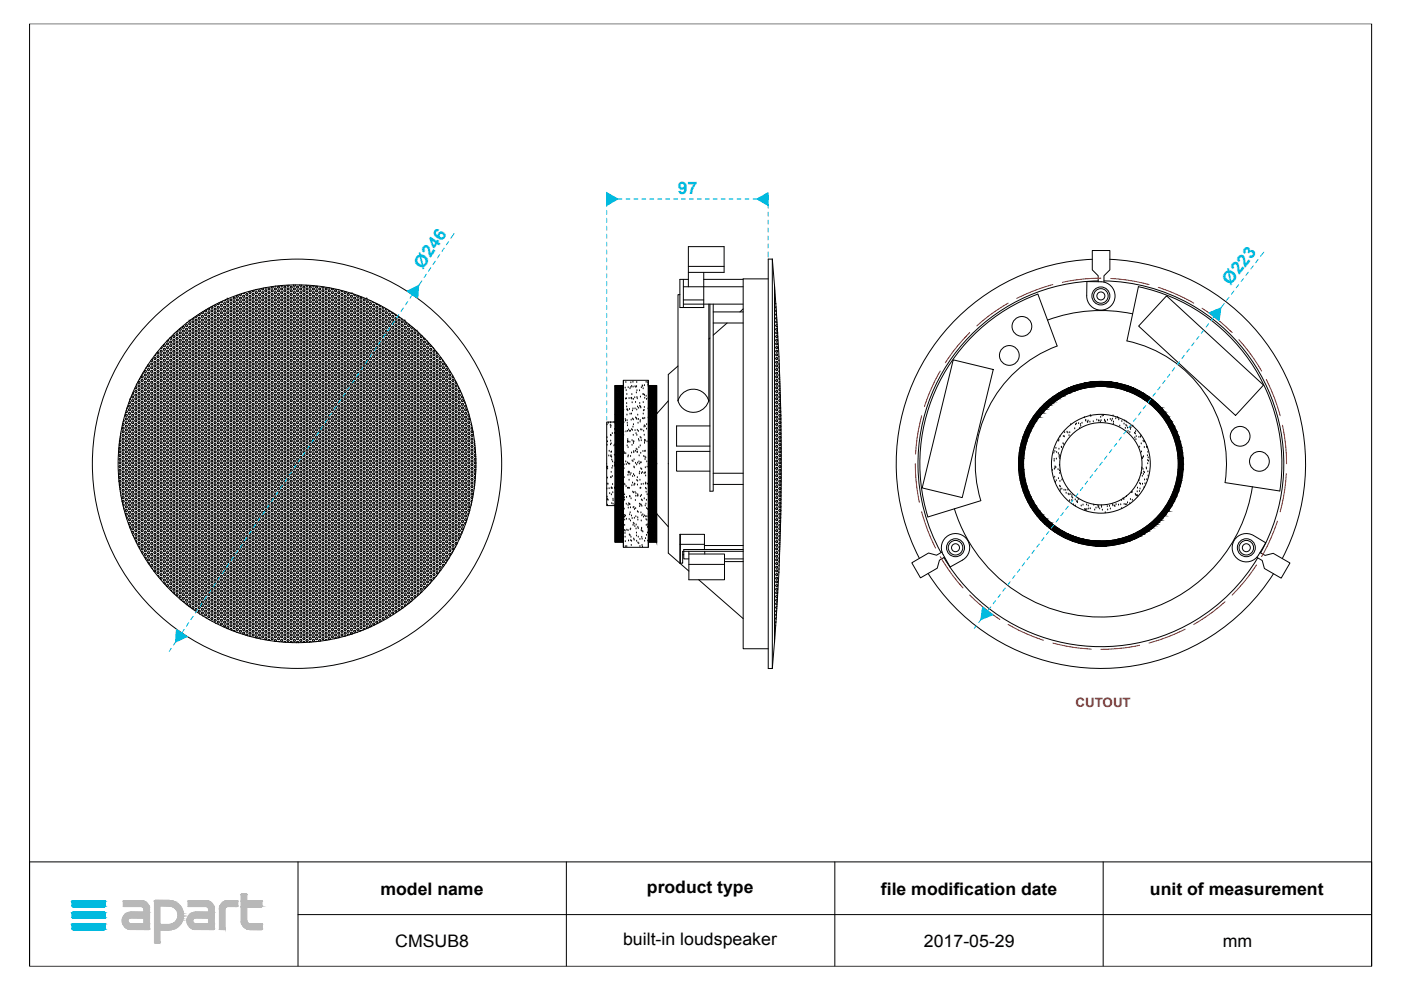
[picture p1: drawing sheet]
<svg xmlns="http://www.w3.org/2000/svg" width="297mm" height="210mm" viewBox="0 0 297 210" stroke-linecap="round" stroke-linejoin="round" font-family="sans-serif">
<defs><g id="words">
<g font-size="3.7" fill="#00c3e4">
<text x="143.7" y="41.2">97</text>
<text x="89.7" y="57.2" transform="rotate(-56 89.7 57.2)">Ø246</text>
<text x="260.9" y="60.7" transform="rotate(-52 260.9 60.7)">Ø223</text>
</g>
<g font-size="3.7">
<text x="80.6" y="189.7">model name</text>
<text x="137.2" y="189.3">product type</text>
<text x="186.8" y="189.7">file modification date</text>
<text x="243.8" y="189.7">unit of measurement</text>
<text x="83.8" y="200.8">CMSUB8</text>
<text x="132.1" y="200.4">built-in loudspeaker</text>
<text x="195.9" y="200.8">2017-05-29</text>
<text x="259.3" y="200.8">mm</text>
</g>
<text font-size="2.7" fill="#ff2600" x="228" y="150">CUTOUT</text>
</g></defs>
<g fill="none" stroke="#000" stroke-width=".21">
<path d="M6.3 5h284.5v199.9h-284.5zM144.9 59.2v6M145.9 59.2h-1.8v6h5.1M145.9 57.8h7.6v-5.5h-7.6v8.5M145.9 56.5h7.6M149.2 59.2h8.3M149.2 57.8v7.4M162.9 54.9h.8v86.8h-.8zM162.9 59.1h-5.3v78.5h5.3M163.7 54.9a492.4 492.4 0 0 1 0 86.8M230.4 59.7h3a3 3 0 0 1 3 3.1 3 3 0 0 1-3 3 3 3 0 0 1-3-3.1zM231.6 55a43.4 43.4 0 0 0-36.7 63.4"/>
<path d="M232.8 59.6a38.8 38.8 0 0 0-33.3 57.6M232.8 59.7v-1.2l-1.2-1.3v-4.1h3.7v4.1l-1.2 1.3v1.3M234.1 59.6a38.8 38.8 0 0 1 33.2 57.6M235.3 55a43.4 43.4 0 0 1 36.6 63.4M30 79.7l.4 .2-.2 .2h-.2l-.1-.2zM30.3 79l.1 .1-.3 .2M30.7 78.5h.2l.1 .2-.1 .2h-.2l-.1-.2zM30.7 79.3h.2v.4l-.3-.2zM31 77.9l-.2 .3M31.4 77.4h.2v.4h-.2zM31.4 78.2h.2v.3h-.2zM31.4 78.9h.2v.4h-.2z"/>
<path d="M31.4 79.7h.2v.4h-.2zM32 77h.3v.4h-.3zM32 77.8h.3v.4h-.3zM32 78.5h.3v.4h-.3zM32 79.3h.3v.4h-.3zM32.2 76.2l.2 .2-.1 .2-.3-.1M32.7 75.8l.4 .2-.2 .2h-.2zM32.7 76.6l.4 .2-.2 .2h-.2zM32.7 77.4l.4 .2-.2 .2h-.2zM32.7 78.2l.4 .1-.2 .2h-.2zM32.7 78.9l.4 .2-.2 .2h-.2zM32.7 79.7l.4 .2-.2 .2h-.2z"/>
<path d="M33 75.1l-.1 .3h-.2M33.4 74.7h.2l.1 .2-.1 .1-.3-.1zM33.4 75.4h.2v.4l-.3-.2zM33.4 76.2h.2l.1 .2-.1 .2h-.2l-.1-.2zM33.4 77h.2l.1 .2-.1 .2-.3-.2zM33.4 77.8h.2l.1 .2-.1 .2-.3-.2zM33.4 78.5h.2l.1 .2-.1 .2h-.2l-.1-.2zM33.4 79.3h.2l.1 .2-.1 .2-.3-.2zM34.1 74.3h.2v.4h-.2zM34.1 75h.2v.4h-.2zM34.1 75.8h.2v.4h-.2zM34.1 76.6h.2v.4h-.2z"/>
<path d="M34.1 77.4h.2v.4h-.2zM34.1 78.2h.2v.3h-.2zM34.1 78.9h.2v.4h-.2zM34.1 79.7h.2v.4h-.2zM34.3 73.5v.4l-.3-.1M34.7 73.1h.3v.4h-.3zM34.7 73.9h.3v.4h-.3zM34.7 74.7h.3v.3h-.3zM34.7 75.4h.3v.4h-.3zM34.7 76.2h.3v.4h-.3zM34.7 77h.3v.4h-.3zM34.7 77.8h.3v.4h-.3z"/>
<path d="M34.7 78.5h.3v.4h-.3zM34.7 79.3h.3v.4h-.3zM35.4 72.7l.4 .2-.2 .2h-.2zM35.4 73.5l.4 .2-.2 .2h-.2zM35.4 74.3h.2l.2 .2-.2 .2h-.2l-.1-.2zM35.4 75l.4 .2-.2 .2h-.2zM35.4 75.8l.4 .2-.2 .2h-.2zM35.4 76.6l.4 .2-.2 .2h-.2zM35.4 77.4l.4 .2-.2 .2h-.2zM35.4 78.2l.4 .1-.2 .2h-.2zM35.4 78.9l.4 .2-.2 .2h-.2zM35.4 79.7l.4 .2-.2 .2h-.2z"/>
<path d="M35.7 72l-.1 .3h-.2M36.1 72.3l.3 .2-.1 .2-.3-.2zM36.1 73.1h.2l.1 .2-.1 .2-.3-.2zM36.1 73.9l.3 .2-.1 .2-.3-.2zM36.1 74.7l.3 .2-.1 .1-.3-.1zM36.1 75.4h.2l.1 .2-.1 .2-.3-.2zM36.1 76.2l.3 .2-.1 .2h-.2l-.1-.2zM36.1 77l.3 .2-.1 .2-.3-.2zM36.1 77.8l.3 .2-.1 .2-.3-.2zM36.1 78.5l.3 .2-.1 .2h-.2l-.1-.2zM36.1 79.3l.3 .2-.1 .2-.3-.2zM36.1 71.6l.3 .1-.1 .2h-.2l-.1-.3"/>
<path d="M36.7 71.2h.3v.4h-.3zM36.7 71.9h.3v.4h-.3zM36.7 72.7h.3v.4h-.3zM36.7 73.5h.3v.4h-.3zM36.7 74.3h.3v.4h-.3zM36.7 75h.3v.4h-.3zM36.7 75.8h.3v.4h-.3zM36.7 76.6h.3v.4h-.3zM36.7 77.4h.3v.4h-.3zM36.7 78.2h.3v.3h-.3zM36.7 78.9h.3v.4h-.3zM36.7 79.7h.3v.4h-.3z"/>
<path d="M37.1 70.6l-.2 .2M37.4 70.8h.3v.4h-.3zM37.4 71.6h.3v.3h-.3zM37.4 72.3h.3v.4h-.3zM37.4 73.1h.3v.4h-.3zM37.4 73.9h.3v.4h-.3zM37.4 74.7h.3v.3h-.3zM37.4 75.4h.3v.4h-.3zM37.4 76.2h.3v.4h-.3zM37.4 77h.3v.4h-.3zM37.4 77.8h.3v.4h-.3zM37.4 78.5h.3v.4h-.3z"/>
<path d="M37.4 79.3h.3v.4h-.3zM37.7 70.1v.3l-.3-.1M38.1 70.4h.2v.4h-.2zM38.1 71.2h.2v.4h-.2zM38.1 71.9h.2v.4h-.2zM38.1 72.7h.2v.4h-.2zM38.1 73.5h.2v.4h-.2zM38.1 74.3h.2v.4h-.2zM38.1 75h.2v.4h-.2zM38.1 75.8h.2v.4h-.2zM38.1 76.6h.2v.4h-.2zM38.1 77.4h.2v.4h-.2z"/>
<path d="M38.1 78.2h.2v.3h-.2zM38.1 78.9h.2v.4h-.2zM38.1 79.7h.2v.4h-.2zM38.2 69.6l.2 .2-.1 .2h-.2l-.1-.2M38.8 69.2l.3 .2-.1 .2-.3-.2zM38.8 70l.3 .2-.1 .2-.3-.2zM38.8 70.8h.2l.1 .2-.1 .2-.3-.2zM38.8 71.6l.3 .1-.1 .2-.3-.2zM38.8 72.3l.3 .2-.1 .2-.3-.2zM38.8 73.1h.2l.1 .2-.1 .2-.3-.2zM38.8 73.9l.3 .2-.1 .2-.3-.2zM38.8 74.7l.3 .2-.1 .1-.3-.1z"/>
<path d="M38.8 75.4h.2l.1 .2-.1 .2-.3-.2zM38.8 76.2l.3 .2-.1 .2h-.2l-.1-.2zM38.8 77l.3 .2-.1 .2-.3-.2zM38.8 77.8l.3 .2-.1 .2-.3-.2zM38.8 78.5l.3 .2-.1 .2h-.2l-.1-.2zM38.8 79.3l.3 .2-.1 .2-.3-.2zM39.4 68.8h.3v.4h-.3zM39.4 69.6h.3v.4h-.3zM39.4 70.4h.3v.4h-.3zM39.4 71.2h.3v.4h-.3zM39.4 71.9h.3v.4h-.3zM39.4 72.7h.3v.4h-.3z"/>
<path d="M39.4 73.5h.3v.4h-.3zM39.4 74.3h.3v.4h-.3zM39.4 75h.3v.4h-.3zM39.4 75.8h.3v.4h-.3zM39.4 76.6h.3v.4h-.3zM39.4 77.4h.3v.4h-.3zM39.4 78.2h.3v.3h-.3zM39.4 78.9h.3v.4h-.3zM39.4 79.7h.3v.4h-.3zM39.7 68.4h-.1M40.1 68.1h.1M40.1 68.4h.2v.4h-.2z"/>
<path d="M40.1 69.2h.2v.4h-.2zM40.1 70h.2v.4h-.2zM40.1 70.8h.2v.4h-.2zM40.1 71.6h.2v.3h-.2zM40.1 72.3h.2v.4h-.2zM40.1 73.1h.2v.4h-.2zM40.1 73.9h.2v.4h-.2zM40.1 74.7h.2v.3h-.2zM40.1 75.4h.2v.4h-.2zM40.1 76.2h.2v.4h-.2zM40.1 77h.2v.4h-.2zM40.1 77.8h.2v.4h-.2z"/>
<path d="M40.1 78.5h.2v.4h-.2zM40.1 79.3h.2v.4h-.2zM40.4 67.8l.1 .1M40.5 67.9l-.2 .2h-.2M40.8 68.1h.2v.3h-.2zM40.8 68.8h.2v.4h-.2zM40.8 69.6h.2v.4h-.2zM40.8 70.4h.2v.4h-.2zM40.8 71.2h.2v.4h-.2zM40.8 71.9h.2v.4h-.2zM40.8 72.7h.2v.4h-.2zM40.8 73.5h.2v.4h-.2z"/>
<path d="M40.8 74.3h.2v.4h-.2zM40.8 75h.2v.4h-.2zM40.8 75.8h.2v.4h-.2zM40.8 76.6h.2v.4h-.2zM40.8 77.4h.2v.4h-.2zM40.8 78.2h.2v.3h-.2zM40.8 78.9h.2v.4h-.2zM40.8 79.7h.2v.4h-.2zM41.1 67.4l-.1 .3-.3-.1M41.5 67.7l.3 .2-.1 .2-.4-.2zM41.5 68.4h.2l.1 .3-.1 .1-.4-.1zM41.5 69.2l.3 .2-.1 .2-.4-.2z"/>
<path d="M41.5 70l.3 .2-.1 .2-.4-.2zM41.5 70.8h.2l.1 .2-.1 .2-.4-.2zM41.5 71.6l.3 .1-.1 .2-.4-.2zM41.5 72.3l.3 .2-.1 .2-.4-.2zM41.5 73.1h.2l.1 .2-.1 .2-.4-.2zM41.5 73.9l.3 .2-.1 .2-.4-.2zM41.5 74.7l.3 .2-.1 .1-.4-.1zM41.5 75.4h.2l.1 .2-.1 .2-.4-.2zM41.5 76.2l.3 .2-.1 .2h-.2l-.2-.2zM41.5 77l.3 .2-.1 .2-.4-.2zM41.5 77.8l.3 .2-.1 .2-.4-.2zM41.5 78.5l.3 .2-.1 .2h-.2l-.2-.2z"/>
<path d="M41.5 79.3l.3 .2-.1 .2-.4-.2zM41.7 66.9l.1 .2-.1 .2-.3-.1M42.1 67.3h.3v.4l-.4-.2zM42.1 68.1h.3v.3l-.4-.1zM42.1 68.8h.3v.4l-.4-.2zM42.1 69.6h.3v.4l-.4-.2zM42.1 70.4h.3v.4l-.4-.2zM42.1 71.2h.3v.4l-.4-.2zM42.1 71.9h.3v.4l-.4-.2zM42.1 72.7h.3v.4l-.4-.2zM42.1 73.5h.3v.4l-.4-.2zM42.1 74.3h.3v.4l-.4-.2z"/>
<path d="M42.1 75h.3v.4l-.4-.2zM42.1 75.8h.3v.4l-.4-.2zM42.1 76.6h.3v.4l-.4-.2zM42.1 77.4h.3l.1 .2-.1 .2h-.3l-.1-.2zM42.1 78.2h.3v.3l-.4-.2zM42.1 78.9h.3v.4l-.4-.2zM42.1 79.7h.3l.1 .2-.1 .2h-.3l-.1-.2zM42.3 66.5h.1M42.4 66.5v.4l-.4-.2M42.8 66.9h.2v.4h-.2zM42.8 67.7h.2v.4h-.2zM42.8 68.4h.2v.4h-.2z"/>
<path d="M42.8 69.2h.2v.4h-.2zM42.8 70h.2v.4h-.2zM42.8 70.8h.2v.4h-.2zM42.8 71.6h.2v.3h-.2zM42.8 72.3h.2v.4h-.2zM42.8 73.1h.2v.4h-.2zM42.8 73.9h.2v.4h-.2zM42.8 74.7h.2v.3h-.2zM42.8 75.4h.2v.4h-.2zM42.8 76.2h.2v.4h-.2zM42.8 77h.2v.4h-.2zM42.8 77.8h.2v.4h-.2z"/>
<path d="M42.8 78.5h.2v.4h-.2zM42.8 79.3h.2v.4h-.2zM42.9 66.1l.2 .2-.1 .2h-.2l-.1-.2M43.5 66.5h.2v.4h-.2zM43.5 67.3h.2v.4h-.2zM43.5 68.1h.2v.3h-.2zM43.5 68.8h.2v.4h-.2zM43.5 69.6h.2v.4h-.2zM43.5 70.4h.2v.4h-.2zM43.5 71.2h.2v.4h-.2zM43.5 71.9h.2v.4h-.2zM43.5 72.7h.2v.4h-.2z"/>
<path d="M43.5 73.5h.2v.4h-.2zM43.5 74.3h.2v.4h-.2zM43.5 75h.2v.4h-.2zM43.5 75.8h.2v.4h-.2zM43.5 76.6h.2v.4h-.2zM43.5 77.4h.2v.4h-.2zM43.5 78.2h.2v.3h-.2zM43.5 78.9h.2v.4h-.2zM43.5 79.7h.2v.4h-.2zM43.6 65.7l.2 .2-.1 .2h-.2l-.1-.3M44.2 66.1h.2l.1 .2-.1 .2h-.2l-.1-.2zM44.2 66.9l.3 .2-.1 .2h-.2l-.1-.2z"/>
<path d="M44.2 67.7l.3 .2-.1 .2h-.2l-.1-.2zM44.2 68.4h.2l.1 .3-.1 .1h-.2l-.1-.1zM44.2 69.2l.3 .2-.1 .2h-.2l-.1-.2zM44.2 70l.3 .2-.1 .2h-.2l-.1-.2zM44.2 70.8h.2l.1 .2-.1 .2h-.2l-.1-.2zM44.2 71.6l.3 .1-.1 .2h-.2l-.1-.2zM44.2 72.3l.3 .2-.1 .2h-.2l-.1-.2zM44.2 73.1h.2l.1 .2-.1 .2h-.2l-.1-.2zM44.2 73.9l.3 .2-.1 .2h-.2l-.1-.2zM44.2 74.7l.3 .2-.1 .1h-.2l-.1-.1zM44.2 75.4h.2l.1 .2-.1 .2h-.2l-.1-.2zM44.2 76.2l.3 .2-.1 .2h-.2z"/>
<path d="M44.2 77l.3 .2-.1 .2h-.2l-.1-.2zM44.2 77.8l.3 .2-.1 .2h-.2l-.1-.2zM44.2 78.5l.3 .2-.1 .2h-.2zM44.2 79.3l.3 .2-.1 .2h-.2l-.1-.2zM44.2 65.4l.3 .1-.1 .2h-.2l-.1-.3M44.8 65.7h.2v.4l-.3-.2zM44.8 66.5h.2v.4l-.3-.2zM44.8 67.3h.2v.4l-.3-.2zM44.8 68.1h.2v.3l-.3-.1zM44.8 68.8h.2v.4l-.3-.2zM44.8 69.6h.2v.4l-.3-.2zM44.8 70.4h.2v.4l-.3-.2z"/>
<path d="M44.8 71.2h.2v.4l-.3-.2zM44.8 71.9h.2v.4l-.3-.2zM44.8 72.7h.2v.4l-.3-.2zM44.8 73.5h.2v.4l-.3-.2zM44.8 74.3h.2v.4l-.3-.2zM44.8 75h.2v.4l-.3-.2zM44.8 75.8h.2v.4l-.3-.2zM44.8 76.6h.2v.4l-.3-.2zM44.8 77.4h.2l.2 .2-.2 .2h-.2l-.1-.2zM44.8 78.2h.2v.3l-.3-.2zM44.8 78.9h.2v.4l-.3-.2zM44.8 79.7h.2l.2 .2-.2 .2h-.2l-.1-.2z"/>
<path d="M44.9 64.9l.3 .3-.2 .2h-.2v-.3M45.5 65.4h.2v.3h-.2zM45.5 66.1h.2v.4h-.2zM45.5 66.9h.2v.4h-.2zM45.5 67.7h.2v.4h-.2zM45.5 68.4h.2v.4h-.2zM45.5 69.2h.2v.4h-.2zM45.5 70h.2v.4h-.2zM45.5 70.8h.2v.4h-.2zM45.5 71.6h.2v.3h-.2zM45.5 72.3h.2v.4h-.2zM45.5 73.1h.2v.4h-.2z"/>
<path d="M45.5 73.9h.2v.4h-.2zM45.5 74.7h.2v.3h-.2zM45.5 75.4h.2v.4h-.2zM45.5 76.2h.2v.4h-.2zM45.5 77h.2v.4h-.2zM45.5 77.8h.2v.4h-.2zM45.5 78.5h.2v.4h-.2zM45.5 79.3h.2v.4h-.2zM45.7 64.6l.1 .2-.1 .1h-.2l-.1-.2M46.2 64.9h.2v.5h-.2zM46.2 65.7h.2v.4h-.2zM46.2 66.5h.2v.4h-.2z"/>
<path d="M46.2 67.3h.2v.4h-.2zM46.2 68.1h.2v.3h-.2zM46.2 68.8h.2v.4h-.2zM46.2 69.6h.2v.4h-.2zM46.2 70.4h.2v.4h-.2zM46.2 71.2h.2v.4h-.2zM46.2 71.9h.2v.4h-.2zM46.2 72.7h.2v.4h-.2zM46.2 73.5h.2v.4h-.2zM46.2 74.3h.2v.4h-.2zM46.2 75h.2v.4h-.2zM46.2 75.8h.2v.4h-.2z"/>
<path d="M46.2 76.6h.2v.4h-.2zM46.2 77.4h.2v.4h-.2zM46.2 78.2h.2v.3h-.2zM46.2 78.9h.2v.4h-.2zM46.2 79.7h.2v.4h-.2zM46.4 64.2v.4h-.2l-.1-.2M46.8 64.6l.4 .2-.1 .1h-.3l-.1-.1zM46.8 65.4l.4 .1-.1 .2h-.3l-.1-.2zM46.8 66.1h.3l.1 .2-.1 .2h-.3l-.1-.2zM46.8 66.9l.4 .2-.1 .2h-.3l-.1-.2zM46.8 67.7l.4 .2-.1 .2h-.3l-.1-.2zM46.8 68.4h.3l.1 .3-.1 .1h-.3l-.1-.1z"/>
<path d="M46.8 69.2l.4 .2-.1 .2h-.3l-.1-.2zM46.8 70l.4 .2-.1 .2h-.3l-.1-.2zM46.8 70.8h.3l.1 .2-.1 .2h-.3l-.1-.2zM46.8 71.6l.4 .1-.1 .2h-.3l-.1-.2zM46.8 72.3l.4 .2-.1 .2h-.3l-.1-.2zM46.8 73.1h.3l.1 .2-.1 .2h-.3l-.1-.2zM46.8 73.9l.4 .2-.1 .2h-.3l-.1-.2zM46.8 74.7l.4 .2-.1 .1h-.3l-.1-.1zM46.8 75.4h.3l.1 .2-.1 .2h-.3l-.1-.2zM46.8 76.2l.4 .2-.1 .2h-.3zM46.8 77l.4 .2-.1 .2h-.3l-.1-.2zM46.8 77.8l.4 .2-.1 .2h-.3l-.1-.2z"/>
<path d="M46.8 78.5l.4 .2-.1 .2h-.3zM46.8 79.3l.4 .2-.1 .2h-.3l-.1-.2zM47.1 63.9v.3l-.3-.2M47.5 64.2l.4 .2-.2 .2-.3-.2zM47.5 64.9h.2l.2 .3-.2 .2-.3-.2zM47.5 65.7l.4 .2-.2 .2-.3-.2zM47.5 66.5l.4 .2-.2 .2-.3-.2zM47.5 67.3h.2l.2 .2-.2 .2-.3-.2zM47.5 68.1l.4 .2-.2 .1-.3-.1zM47.5 68.8l.4 .2-.2 .2-.3-.2zM47.5 69.6h.2l.2 .2-.2 .2-.3-.2zM47.5 70.4l.4 .2-.2 .2-.3-.2z"/>
<path d="M47.5 71.2l.4 .2-.2 .2-.3-.2zM47.5 71.9h.2l.2 .2-.2 .2-.3-.2zM47.5 72.7l.4 .2-.2 .2-.3-.2zM47.5 73.5l.4 .2-.2 .2-.3-.2zM47.5 74.3h.2l.2 .2-.2 .2-.3-.2zM47.5 75l.4 .2-.2 .2-.3-.2zM47.5 75.8l.4 .2-.2 .2-.3-.2zM47.5 76.6l.4 .2-.2 .2-.3-.2zM47.5 77.4l.4 .2-.2 .2h-.2l-.1-.2zM47.5 78.2l.4 .1-.2 .2-.3-.2zM47.5 78.9l.4 .2-.2 .2-.3-.2zM47.5 79.7l.4 .2-.2 .2h-.2l-.1-.2z"/>
<path d="M47.8 63.6l-.1 .2-.2-.1M48.2 63.4h.1M48.2 63.8h.2v.4h-.2zM48.2 64.6h.2v.3h-.2zM48.2 65.4h.2v.3h-.2zM48.2 66.1h.2v.4h-.2zM48.2 66.9h.2v.4h-.2zM48.2 67.7h.2v.4h-.2zM48.2 68.4h.2v.4h-.2zM48.2 69.2h.2v.4h-.2zM48.2 70h.2v.4h-.2zM48.2 70.8h.2v.4h-.2z"/>
<path d="M48.2 71.6h.2v.3h-.2zM48.2 72.3h.2v.4h-.2zM48.2 73.1h.2v.4h-.2zM48.2 73.9h.2v.4h-.2zM48.2 74.7h.2v.3h-.2zM48.2 75.4h.2v.4h-.2zM48.2 76.2h.2v.4h-.2zM48.2 77h.2v.4h-.2zM48.2 77.8h.2v.4h-.2zM48.2 78.5h.2v.4h-.2zM48.2 79.3h.2v.4h-.2zM48.5 63.3l-.3 .1"/>
<path d="M48.9 63.4h.2v.4h-.2zM48.9 64.2h.2v.4h-.2zM48.9 64.9h.2v.5h-.2zM48.9 65.7h.2v.4h-.2zM48.9 66.5h.2v.4h-.2zM48.9 67.3h.2v.4h-.2zM48.9 68.1h.2v.3h-.2zM48.9 68.8h.2v.4h-.2zM48.9 69.6h.2v.4h-.2zM48.9 70.4h.2v.4h-.2zM48.9 71.2h.2v.4h-.2zM48.9 71.9h.2v.4h-.2z"/>
<path d="M48.9 72.7h.2v.4h-.2zM48.9 73.5h.2v.4h-.2zM48.9 74.3h.2v.4h-.2zM48.9 75h.2v.4h-.2zM48.9 75.8h.2v.4h-.2zM48.9 76.6h.2v.4h-.2zM48.9 77.4h.2v.4h-.2zM48.9 78.2h.2v.3h-.2zM48.9 78.9h.2v.4h-.2zM48.9 79.7h.2v.4h-.2zM49.5 63h.3v.4h-.3zM49.5 63.8h.3v.4h-.3z"/>
<path d="M49.5 64.6h.3v.3h-.3zM49.5 65.4h.3v.3h-.3zM49.5 66.1h.3v.4h-.3zM49.5 66.9h.3v.4h-.3zM49.5 67.7h.3v.4h-.3zM49.5 68.4h.3v.4h-.3zM49.5 69.2h.3v.4h-.3zM49.5 70h.3v.4h-.3zM49.5 70.8h.3v.4h-.3zM49.5 71.6h.3v.3h-.3zM49.5 72.3h.3v.4h-.3zM49.5 73.1h.3v.4h-.3z"/>
<path d="M49.5 73.9h.3v.4h-.3zM49.5 74.7h.3v.3h-.3zM49.5 75.4h.3v.4h-.3zM49.5 76.2h.3v.4h-.3zM49.5 77h.3v.4h-.3zM49.5 77.8h.3v.4h-.3zM49.5 78.5h.3v.4h-.3zM49.5 79.3h.3v.4h-.3zM50.2 62.6h.2l.1 .2-.1 .2-.3-.2zM50.2 63.4l.3 .2-.1 .2-.3-.2zM50.2 64.2l.3 .2-.1 .2-.3-.2zM50.2 64.9h.2l.1 .3-.1 .2-.3-.2z"/>
<path d="M50.2 65.7l.3 .2-.1 .2-.3-.2zM50.2 66.5l.3 .2-.1 .2-.3-.2zM50.2 67.3h.2l.1 .2-.1 .2-.3-.2zM50.2 68.1l.3 .2-.1 .1-.3-.1zM50.2 68.8l.3 .2-.1 .2-.3-.2zM50.2 69.6h.2l.1 .2-.1 .2-.3-.2zM50.2 70.4l.3 .2-.1 .2-.3-.2zM50.2 71.2l.3 .2-.1 .2-.3-.2zM50.2 71.9h.2l.1 .2-.1 .2-.3-.2zM50.2 72.7l.3 .2-.1 .2-.3-.2zM50.2 73.5l.3 .2-.1 .2-.3-.2zM50.2 74.3h.2l.1 .2-.1 .2-.3-.2z"/>
<path d="M50.2 75l.3 .2-.1 .2-.3-.2zM50.2 75.8l.3 .2-.1 .2-.3-.2zM50.2 76.6l.3 .2-.1 .2-.3-.2zM50.2 77.4l.3 .2-.1 .2h-.2l-.1-.2zM50.2 78.2l.3 .1-.1 .2-.3-.2zM50.2 78.9l.3 .2-.1 .2-.3-.2zM50.2 79.7l.3 .2-.1 .2h-.2l-.1-.2zM50.9 63h.2v.4h-.2zM50.9 63.8h.2v.4h-.2zM50.9 64.6h.2v.3h-.2zM50.9 65.4h.2v.3h-.2zM50.9 66.1h.2v.4h-.2z"/>
<path d="M50.9 66.9h.2v.4h-.2zM50.9 67.7h.2v.4h-.2zM50.9 68.4h.2v.4h-.2zM50.9 69.2h.2v.4h-.2zM50.9 70h.2v.4h-.2zM50.9 70.8h.2v.4h-.2zM50.9 71.6h.2v.3h-.2zM50.9 72.3h.2v.4h-.2zM50.9 73.1h.2v.4h-.2zM50.9 73.9h.2v.4h-.2zM50.9 74.7h.2v.3h-.2zM50.9 75.4h.2v.4h-.2z"/>
<path d="M50.9 76.2h.2v.4h-.2zM50.9 77h.2v.4h-.2zM50.9 77.8h.2v.4h-.2zM50.9 78.5h.2v.4h-.2zM50.9 79.3h.2v.4h-.2zM51.1 62.3v.3h-.2l-.1-.2M51.5 62.6h.3v.4h-.3zM51.5 63.4h.3v.4h-.3zM51.5 64.2h.3v.4h-.3zM51.5 64.9h.3v.5h-.3zM51.5 65.7h.3v.4h-.3zM51.5 66.5h.3v.4h-.3z"/>
<path d="M51.5 67.3h.3v.4h-.3zM51.5 68.1h.3v.3h-.3zM51.5 68.8h.3v.4h-.3zM51.5 69.6h.3v.4h-.3zM51.5 70.4h.3v.4h-.3zM51.5 71.2h.3v.4h-.3zM51.5 71.9h.3v.4h-.3zM51.5 72.7h.3v.4h-.3zM51.5 73.5h.3v.4h-.3zM51.5 74.3h.3v.4h-.3zM51.5 75h.3v.4h-.3zM51.5 75.8h.3v.4h-.3z"/>
<path d="M51.5 76.6h.3v.4h-.3zM51.5 77.4h.3v.4h-.3zM51.5 78.2h.3v.3h-.3zM51.5 78.9h.3v.4h-.3zM51.5 79.7h.3v.4h-.3zM51.9 62.1l-.1 .1h-.3M52.2 62.2h.3v.4h-.3zM52.2 63h.3v.4h-.3zM52.2 63.8h.3v.4h-.3zM52.2 64.6h.3v.3h-.3zM52.2 65.4h.3v.3h-.3zM52.2 66.1h.3v.4h-.3z"/>
<path d="M52.2 66.9h.3v.4h-.3zM52.2 67.7h.3v.4h-.3zM52.2 68.4h.3v.4h-.3zM52.2 69.2h.3v.4h-.3zM52.2 70h.3v.4h-.3zM52.2 70.8h.3v.4h-.3zM52.2 71.6h.3v.3h-.3zM52.2 72.3h.3v.4h-.3zM52.2 73.1h.3v.4h-.3zM52.2 73.9h.3v.4h-.3zM52.2 74.7h.3v.3h-.3zM52.2 75.4h.3v.4h-.3z"/>
<path d="M52.2 76.2h.3v.4h-.3zM52.2 77h.3v.4h-.3zM52.2 77.8h.3v.4h-.3zM52.2 78.5h.3v.4h-.3zM52.2 79.3h.3v.4h-.3zM52.9 61.9l.3 .1-.1 .2-.3-.2zM52.9 62.6h.2l.1 .2-.1 .2-.3-.2zM52.9 63.4l.3 .2-.1 .2-.3-.2zM52.9 64.2l.3 .2-.1 .2-.3-.2zM52.9 64.9h.2l.1 .3-.1 .2-.3-.2zM52.9 65.7l.3 .2-.1 .2-.3-.2zM52.9 66.5l.3 .2-.1 .2-.3-.2z"/>
<path d="M52.9 67.3h.2l.1 .2-.1 .2-.3-.2zM52.9 68.1l.3 .2-.1 .1-.3-.1zM52.9 68.8l.3 .2-.1 .2-.3-.2zM52.9 69.6h.2l.1 .2-.1 .2-.3-.2zM52.9 70.4l.3 .2-.1 .2-.3-.2zM52.9 71.2l.3 .2-.1 .2-.3-.2zM52.9 71.9h.2l.1 .2-.1 .2-.3-.2zM52.9 72.7l.3 .2-.1 .2-.3-.2zM52.9 73.5l.3 .2-.1 .2-.3-.2zM52.9 74.3h.2l.1 .2-.1 .2-.3-.2zM52.9 75l.3 .2-.1 .2-.3-.2zM52.9 75.8l.3 .2-.1 .2-.3-.2z"/>
<path d="M52.9 76.6l.3 .2-.1 .2-.3-.2zM52.9 77.4l.3 .2-.1 .2h-.2l-.1-.2zM52.9 78.2l.3 .1-.1 .2-.3-.2zM52.9 78.9l.3 .2-.1 .2-.3-.2zM52.9 79.7l.3 .2-.1 .2h-.2l-.1-.2zM53.6 62.2h.2v.4l-.4-.2zM53.6 63h.2v.4l-.4-.2zM53.6 63.8h.2v.4l-.4-.2zM53.6 64.6h.2v.3l-.4-.1zM53.6 65.4h.2v.3l-.4-.2zM53.6 66.1h.2v.4l-.4-.2zM53.6 66.9h.2v.4l-.4-.2z"/>
<path d="M53.6 67.7h.2v.4l-.4-.2zM53.6 68.4h.2v.4l-.4-.1zM53.6 69.2h.2v.4l-.4-.2zM53.6 70h.2v.4l-.4-.2zM53.6 70.8h.2v.4l-.4-.2zM53.6 71.6h.2v.3l-.4-.2zM53.6 72.3h.2v.4l-.4-.2zM53.6 73.1h.2v.4l-.4-.2zM53.6 73.9h.2v.4l-.4-.2zM53.6 74.7h.2v.3l-.4-.1zM53.6 75.4h.2v.4l-.4-.2zM53.6 76.2h.2l.1 .2-.1 .2h-.2l-.2-.2z"/>
<path d="M53.6 77h.2v.4l-.4-.2zM53.6 77.8h.2v.4l-.4-.2zM53.6 78.5h.2l.1 .2-.1 .2h-.2l-.2-.2zM53.6 79.3h.2v.4l-.4-.2zM53.8 61.5v.4h-.2l-.1-.3M54.2 61.4v.1M54.2 61.9h.3v.3h-.3zM54.2 62.6h.3v.4h-.3zM54.2 63.4h.3v.4h-.3zM54.2 64.2h.3v.4h-.3zM54.2 64.9h.3v.5h-.3zM54.2 65.7h.3v.4h-.3z"/>
<path d="M54.2 66.5h.3v.4h-.3zM54.2 67.3h.3v.4h-.3zM54.2 68.1h.3v.3h-.3zM54.2 68.8h.3v.4h-.3zM54.2 69.6h.3v.4h-.3zM54.2 70.4h.3v.4h-.3zM54.2 71.2h.3v.4h-.3zM54.2 71.9h.3v.4h-.3zM54.2 72.7h.3v.4h-.3zM54.2 73.5h.3v.4h-.3zM54.2 74.3h.3v.4h-.3zM54.2 75h.3v.4h-.3z"/>
<path d="M54.2 75.8h.3v.4h-.3zM54.2 76.6h.3v.4h-.3zM54.2 77.4h.3v.4h-.3zM54.2 78.2h.3v.3h-.3zM54.2 78.9h.3v.4h-.3zM54.2 79.7h.3v.4h-.3zM54.5 61.4l-.3 .1M54.9 61.5h.2v.4h-.2zM54.9 62.2h.2v.4h-.2zM54.9 63h.2v.4h-.2zM54.9 63.8h.2v.4h-.2zM54.9 64.6h.2v.3h-.2z"/>
<path d="M54.9 65.4h.2v.3h-.2zM54.9 66.1h.2v.4h-.2zM54.9 66.9h.2v.4h-.2zM54.9 67.7h.2v.4h-.2zM54.9 68.4h.2v.4h-.2zM54.9 69.2h.2v.4h-.2zM54.9 70h.2v.4h-.2zM54.9 70.8h.2v.4h-.2zM54.9 71.6h.2v.3h-.2zM54.9 72.3h.2v.4h-.2zM54.9 73.1h.2v.4h-.2zM54.9 73.9h.2v.4h-.2z"/>
<path d="M54.9 74.7h.2v.3h-.2zM54.9 75.4h.2v.4h-.2zM54.9 76.2h.2v.4h-.2zM54.9 77h.2v.4h-.2zM54.9 77.8h.2v.4h-.2zM54.9 78.5h.2v.4h-.2zM54.9 79.3h.2v.4h-.2zM55.6 61.9l.3 .1-.1 .2h-.2l-.1-.2zM55.6 62.6h.2l.1 .2-.1 .2h-.2l-.1-.2zM55.6 63.4l.3 .2-.1 .2h-.2l-.1-.2zM55.6 64.2l.3 .2-.1 .2h-.2l-.1-.2zM55.6 64.9h.2l.1 .3-.1 .2h-.2l-.1-.2z"/>
<path d="M55.6 65.7l.3 .2-.1 .2h-.2l-.1-.2zM55.6 66.5l.3 .2-.1 .2h-.2l-.1-.2zM55.6 67.3h.2l.1 .2-.1 .2h-.2l-.1-.2zM55.6 68.1l.3 .2-.1 .1h-.2l-.1-.1zM55.6 68.8l.3 .2-.1 .2h-.2l-.1-.2zM55.6 69.6h.2l.1 .2-.1 .2h-.2l-.1-.2zM55.6 70.4l.3 .2-.1 .2h-.2l-.1-.2zM55.6 71.2l.3 .2-.1 .2h-.2l-.1-.2zM55.6 71.9h.2l.1 .2-.1 .2h-.2l-.1-.2zM55.6 72.7l.3 .2-.1 .2h-.2l-.1-.2zM55.6 73.5l.3 .2-.1 .2h-.2l-.1-.2zM55.6 74.3h.2l.1 .2-.1 .2h-.2l-.1-.2z"/>
<path d="M55.6 75l.3 .2-.1 .2h-.2l-.1-.2zM55.6 75.8l.3 .2-.1 .2h-.2l-.1-.2zM55.6 76.6l.3 .2-.1 .2h-.2l-.1-.2zM55.6 77.4l.3 .2-.1 .2h-.2zM55.6 78.2l.3 .1-.1 .2h-.2l-.1-.2zM55.6 78.9l.3 .2-.1 .2h-.2l-.1-.2zM55.6 79.7l.3 .2-.1 .2h-.2zM55.8 61.1l.1 .2-.1 .2h-.2l-.1-.4M56.3 61.5h.2v.4l-.4-.2zM56.3 62.2h.2l.1 .2-.1 .2-.4-.2zM56.3 63h.2l.1 .2-.1 .2-.4-.2zM56.3 63.8h.2v.4l-.4-.2z"/>
<path d="M56.3 64.6h.2l.1 .2-.1 .1-.4-.1zM56.3 65.4h.2l.1 .1-.1 .2-.4-.2zM56.3 66.1h.2v.4l-.4-.2zM56.3 66.9h.2l.1 .2-.1 .2-.4-.2zM56.3 67.7h.2l.1 .2-.1 .2-.4-.2zM56.3 68.4h.2v.4l-.4-.1zM56.3 69.2h.2l.1 .2-.1 .2-.4-.2zM56.3 70h.2l.1 .2-.1 .2-.4-.2zM56.3 70.8h.2v.4l-.4-.2zM56.3 71.6h.2l.1 .1-.1 .2-.4-.2zM56.3 72.3h.2l.1 .2-.1 .2-.4-.2zM56.3 73.1h.2v.4l-.4-.2z"/>
<path d="M56.3 73.9h.2l.1 .2-.1 .2-.4-.2zM56.3 74.7h.2l.1 .2-.1 .1-.4-.1zM56.3 75.4h.2v.4l-.4-.2zM56.3 76.2h.2l.1 .2-.1 .2h-.2l-.2-.2zM56.3 77h.2l.1 .2-.1 .2-.4-.2zM56.3 77.8h.2l.1 .2-.1 .2-.4-.2zM56.3 78.5h.2l.1 .2-.1 .2h-.2l-.2-.2zM56.3 79.3h.2l.1 .2-.1 .2-.4-.2zM56.6 60.9l-.1 .2-.3-.1M56.9 61.1h.3v.4h-.3zM56.9 61.9h.3v.3h-.3zM56.9 62.6h.3v.4h-.3z"/>
<path d="M56.9 63.4h.3v.4h-.3zM56.9 64.2h.3v.4h-.3zM56.9 64.9h.3v.5h-.3zM56.9 65.7h.3v.4h-.3zM56.9 66.5h.3v.4h-.3zM56.9 67.3h.3v.4h-.3zM56.9 68.1h.3v.3h-.3zM56.9 68.8h.3v.4h-.3zM56.9 69.6h.3v.4h-.3zM56.9 70.4h.3v.4h-.3zM56.9 71.2h.3v.4h-.3zM56.9 71.9h.3v.4h-.3z"/>
<path d="M56.9 72.7h.3v.4h-.3zM56.9 73.5h.3v.4h-.3zM56.9 74.3h.3v.4h-.3zM56.9 75h.3v.4h-.3zM56.9 75.8h.3v.4h-.3zM56.9 76.6h.3v.4h-.3zM56.9 77.4h.3v.4h-.3zM56.9 78.2h.3v.3h-.3zM56.9 78.9h.3v.4h-.3zM56.9 79.7h.3v.4h-.3zM57.6 61.5h.2v.4h-.2zM57.6 62.2h.2v.4h-.2z"/>
<path d="M57.6 63h.2v.4h-.2zM57.6 63.8h.2v.4h-.2zM57.6 64.6h.2v.3h-.2zM57.6 65.4h.2v.3h-.2zM57.6 66.1h.2v.4h-.2zM57.6 66.9h.2v.4h-.2zM57.6 67.7h.2v.4h-.2zM57.6 68.4h.2v.4h-.2zM57.6 69.2h.2v.4h-.2zM57.6 70h.2v.4h-.2zM57.6 70.8h.2v.4h-.2zM57.6 71.6h.2v.3h-.2z"/>
<path d="M57.6 72.3h.2v.4h-.2zM57.6 73.1h.2v.4h-.2zM57.6 73.9h.2v.4h-.2zM57.6 74.7h.2v.3h-.2zM57.6 75.4h.2v.4h-.2zM57.6 76.2h.2v.4h-.2zM57.6 77h.2v.4h-.2zM57.6 77.8h.2v.4h-.2zM57.6 78.5h.2v.4h-.2zM57.6 79.3h.2v.4h-.2zM57.9 60.7l-.1 .4h-.2l-.1-.3M58.3 61.1l.3 .2-.1 .2h-.2l-.1-.2z"/>
<path d="M58.3 61.9l.3 .1-.1 .2h-.2l-.1-.2zM58.3 62.6h.2l.1 .2-.1 .2h-.2l-.1-.2zM58.3 63.4l.3 .2-.1 .2h-.2l-.1-.2zM58.3 64.2l.3 .2-.1 .2h-.2l-.1-.2zM58.3 64.9h.2l.1 .3-.1 .2h-.2l-.1-.2zM58.3 65.7l.3 .2-.1 .2h-.2l-.1-.2zM58.3 66.5l.3 .2-.1 .2h-.2l-.1-.2zM58.3 67.3h.2l.1 .2-.1 .2h-.2l-.1-.2zM58.3 68.1l.3 .2-.1 .1h-.2l-.1-.1zM58.3 68.8l.3 .2-.1 .2h-.2l-.1-.2zM58.3 69.6h.2l.1 .2-.1 .2h-.2l-.1-.2zM58.3 70.4l.3 .2-.1 .2h-.2l-.1-.2z"/>
<path d="M58.3 71.2l.3 .2-.1 .2h-.2l-.1-.2zM58.3 71.9h.2l.1 .2-.1 .2h-.2l-.1-.2zM58.3 72.7l.3 .2-.1 .2h-.2l-.1-.2zM58.3 73.5l.3 .2-.1 .2h-.2l-.1-.2zM58.3 74.3h.2l.1 .2-.1 .2h-.2l-.1-.2zM58.3 75l.3 .2-.1 .2h-.2l-.1-.2zM58.3 75.8l.3 .2-.1 .2h-.2l-.1-.2zM58.3 76.6l.3 .2-.1 .2h-.2l-.1-.2zM58.3 77.4l.3 .2-.1 .2h-.2zM58.3 78.2l.3 .1-.1 .2h-.2l-.1-.2zM58.3 78.9l.3 .2-.1 .2h-.2l-.1-.2zM58.3 79.7l.3 .2-.1 .2h-.2z"/>
<path d="M58.5 60.7h-.2M59 60.7l.3 .2-.1 .2-.4-.2zM59 61.5h.2l.1 .2-.1 .2-.4-.2zM59 62.2l.3 .2-.1 .2-.4-.2zM59 63l.3 .2-.1 .2-.4-.2zM59 63.8h.2l.1 .2-.1 .2-.4-.2zM59 64.6l.3 .2-.1 .1-.4-.1zM59 65.4l.3 .1-.1 .2-.4-.2zM59 66.1h.2l.1 .2-.1 .2-.4-.2zM59 66.9l.3 .2-.1 .2-.4-.2zM59 67.7l.3 .2-.1 .2-.4-.2zM59 68.4h.2l.1 .3-.1 .1-.4-.1z"/>
<path d="M59 69.2l.3 .2-.1 .2-.4-.2zM59 70l.3 .2-.1 .2-.4-.2zM59 70.8h.2l.1 .2-.1 .2-.4-.2zM59 71.6l.3 .1-.1 .2-.4-.2zM59 72.3l.3 .2-.1 .2-.4-.2zM59 73.1h.2l.1 .2-.1 .2-.4-.2zM59 73.9l.3 .2-.1 .2-.4-.2zM59 74.7l.3 .2-.1 .1-.4-.1zM59 75.4h.2l.1 .2-.1 .2-.4-.2zM59 76.2l.3 .2-.1 .2h-.2l-.2-.2zM59 77l.3 .2-.1 .2-.4-.2zM59 77.8l.3 .2-.1 .2-.4-.2z"/>
<path d="M59 78.5l.3 .2-.1 .2h-.2l-.2-.2zM59 79.3l.3 .2-.1 .2-.4-.2zM59.6 61.1h.2v.4h-.2zM59.6 61.9h.2v.3h-.2zM59.6 62.6h.2v.4h-.2zM59.6 63.4h.2v.4h-.2zM59.6 64.2h.2v.4h-.2zM59.6 64.9h.2v.5h-.2zM59.6 65.7h.2v.4h-.2zM59.6 66.5h.2v.4h-.2zM59.6 67.3h.2v.4h-.2zM59.6 68.1h.2v.3h-.2z"/>
<path d="M59.6 68.8h.2v.4h-.2zM59.6 69.6h.2v.4h-.2zM59.6 70.4h.2v.4h-.2zM59.6 71.2h.2v.4h-.2zM59.6 71.9h.2v.4h-.2zM59.6 72.7h.2v.4h-.2zM59.6 73.5h.2v.4h-.2zM59.6 74.3h.2v.4h-.2zM59.6 75h.2v.4h-.2zM59.6 75.8h.2v.4h-.2zM59.6 76.6h.2v.4h-.2zM59.6 77.4h.2v.4h-.2z"/>
<path d="M59.6 78.2h.2v.3h-.2zM59.6 78.9h.2v.4h-.2zM59.6 79.7h.2v.4h-.2zM59.9 60.5l-.1 .2-.3-.2M60.3 60.7h.2v.4h-.2zM60.3 61.5h.2v.4h-.2zM60.3 62.2h.2v.4h-.2zM60.3 63h.2v.4h-.2zM60.3 63.8h.2v.4h-.2zM60.3 64.6h.2v.3h-.2zM60.3 65.4h.2v.3h-.2zM60.3 66.1h.2v.4h-.2z"/>
<path d="M60.3 66.9h.2v.4h-.2zM60.3 67.7h.2v.4h-.2zM60.3 68.4h.2v.4h-.2zM60.3 69.2h.2v.4h-.2zM60.3 70h.2v.4h-.2zM60.3 70.8h.2v.4h-.2zM60.3 71.6h.2v.3h-.2zM60.3 72.3h.2v.4h-.2zM60.3 73.1h.2v.4h-.2zM60.3 73.9h.2v.4h-.2zM60.3 74.7h.2v.3h-.2zM60.3 75.4h.2v.4h-.2z"/>
<path d="M60.3 76.2h.2v.4h-.2zM60.3 77h.2v.4h-.2zM60.3 77.8h.2v.4h-.2zM60.3 78.5h.2v.4h-.2zM60.3 79.3h.2v.4h-.2zM60.9 60.5l.1 .2h.2M61 77.4l.3 .2-.1 .2h-.2zM61 78.2l.3 .1-.1 .2h-.2l-.1-.2zM61 78.9l.3 .2-.1 .2h-.2l-.1-.2zM61 79.7l.3 .2-.1 .2h-.2zM61.2 61.5h-.2l-.1-.2 .1-.2 .3 .2-.1 .2M61.2 62.2h-.2l-.1-.2 .1-.1 .3 .1-.1 .2"/>
<path d="M61.2 63h-.2l-.1-.2 .1-.2h.2l.1 .2-.1 .2M61.2 63.8h-.2l-.1-.2 .1-.2 .3 .2-.1 .2M61.2 64.6h-.2l-.1-.2 .1-.2 .3 .2-.1 .2M61.2 65.4h-.2l-.1-.2 .1-.3h.2l.1 .3-.1 .2M61.2 66.1h-.2l-.1-.2 .1-.2 .3 .2-.1 .2M61.2 66.9h-.2l-.1-.2 .1-.2 .3 .2-.1 .2M61.2 67.7h-.2l-.1-.2 .1-.2h.2l.1 .2-.1 .2M61.2 68.4h-.2l-.1-.1 .1-.2 .3 .2-.1 .1M61.2 69.2h-.2l-.1-.2 .1-.2 .3 .2-.1 .2M61.2 70h-.2l-.1-.2 .1-.2h.2l.1 .2-.1 .2M61.2 70.8h-.2l-.1-.2 .1-.2 .3 .2-.1 .2M61.2 71.6h-.2l-.1-.2 .1-.2 .3 .2-.1 .2"/>
<path d="M61.2 72.3h-.2l-.1-.2 .1-.2h.2l.1 .2-.1 .2M61.2 73.1h-.2l-.1-.2 .1-.2 .3 .2-.1 .2M61.2 73.9h-.2l-.1-.2 .1-.2 .3 .2-.1 .2M61.2 74.7h-.2l-.1-.2 .1-.2h.2l.1 .2-.1 .2M61.2 75.4h-.2l-.1-.2 .1-.2 .3 .2-.1 .2M61.2 76.2h-.2l-.1-.2 .1-.2 .3 .2-.1 .2M61.2 77h-.2l-.1-.2 .1-.2 .3 .2-.1 .2M61.3 60.4l-.1 .3M61.6 60.7l.4 .2-.1 .2-.4-.2zM61.6 61.5h.3l.1 .2-.1 .2-.4-.2zM61.6 62.2l.4 .2-.1 .2-.4-.2zM61.6 63l.4 .2-.1 .2-.4-.2z"/>
<path d="M61.6 63.8h.3l.1 .2-.1 .2-.4-.2zM61.6 64.6l.4 .2-.1 .1-.4-.1zM61.6 65.4l.4 .1-.1 .2-.4-.2zM61.6 66.1h.3l.1 .2-.1 .2-.4-.2zM61.6 66.9l.4 .2-.1 .2-.4-.2zM61.6 67.7l.4 .2-.1 .2-.4-.2zM61.6 68.4h.3l.1 .3-.1 .1-.4-.1zM61.6 69.2l.4 .2-.1 .2-.4-.2zM61.6 70l.4 .2-.1 .2-.4-.2zM61.6 70.8h.3l.1 .2-.1 .2-.4-.2zM61.6 71.6l.4 .1-.1 .2-.4-.2zM61.6 72.3l.4 .2-.1 .2-.4-.2z"/>
<path d="M61.6 73.1h.3l.1 .2-.1 .2-.4-.2zM61.6 73.9l.4 .2-.1 .2-.4-.2zM61.6 74.7l.4 .2-.1 .1-.4-.1zM61.6 75.4h.3l.1 .2-.1 .2-.4-.2zM61.6 76.2l.4 .2-.1 .2h-.3l-.1-.2zM61.6 77l.4 .2-.1 .2-.4-.2zM61.6 77.8l.4 .2-.1 .2-.4-.2zM61.6 78.5l.4 .2-.1 .2h-.3l-.1-.2zM61.6 79.3l.4 .2-.1 .2-.4-.2zM62.2 60.4l.1 .3h.2l.1-.3M62.3 61.1h.2v.4h-.2zM62.3 61.9h.2v.3h-.2z"/>
<path d="M62.3 62.6h.2v.4h-.2zM62.3 63.4h.2v.4h-.2zM62.3 64.2h.2v.4h-.2zM62.3 64.9h.2v.5h-.2zM62.3 65.7h.2v.4h-.2zM62.3 66.5h.2v.4h-.2zM62.3 67.3h.2v.4h-.2zM62.3 68.1h.2v.3h-.2zM62.3 68.8h.2v.4h-.2zM62.3 69.6h.2v.4h-.2zM62.3 70.4h.2v.4h-.2zM62.3 71.2h.2v.4h-.2z"/>
<path d="M62.3 71.9h.2v.4h-.2zM62.3 72.7h.2v.4h-.2zM62.3 73.5h.2v.4h-.2zM62.3 74.3h.2v.4h-.2zM62.3 75h.2v.4h-.2zM62.3 75.8h.2v.4h-.2zM62.3 76.6h.2v.4h-.2zM62.3 77.4h.2v.4h-.2zM62.3 78.2h.2v.3h-.2zM62.3 78.9h.2v.4h-.2zM62.3 79.7h.2v.4h-.2zM63 60.7h.2v.4h-.2z"/>
<path d="M63 61.5h.2v.4h-.2zM63 62.2h.2v.4h-.2zM63 63h.2v.4h-.2zM63 63.8h.2v.4h-.2zM63 64.6h.2v.3h-.2zM63 65.4h.2v.3h-.2zM63 66.1h.2v.4h-.2zM63 66.9h.2v.4h-.2zM63 67.7h.2v.4h-.2zM63 68.4h.2v.4h-.2zM63 69.2h.2v.4h-.2zM63 70h.2v.4h-.2z"/>
<path d="M63 70.8h.2v.4h-.2zM63 71.6h.2v.3h-.2zM63 72.3h.2v.4h-.2zM63 73.1h.2v.4h-.2zM63 73.9h.2v.4h-.2zM63 74.7h.2v.3h-.2zM63 75.4h.2v.4h-.2zM63 76.2h.2v.4h-.2zM63 77h.2v.4h-.2zM63 77.8h.2v.4h-.2zM63 78.5h.2v.4h-.2zM63 79.3h.2v.4h-.2z"/>
<path d="M63.6 60.4l.1 .3h.2v-.3M63.7 61.1h.2v.4h-.2zM63.7 61.9h.2v.3h-.2zM63.7 62.6h.2v.4h-.2zM63.7 63.4h.2v.4h-.2zM63.7 64.2h.2v.4h-.2zM63.7 64.9h.2v.5h-.2zM63.7 65.7h.2v.4h-.2zM63.7 66.5h.2v.4h-.2zM63.7 67.3h.2v.4h-.2zM63.7 68.1h.2v.3h-.2zM63.7 68.8h.2v.4h-.2z"/>
<path d="M63.7 69.6h.2v.4h-.2zM63.7 70.4h.2v.4h-.2zM63.7 71.2h.2v.4h-.2zM63.7 71.9h.2v.4h-.2zM63.7 72.7h.2v.4h-.2zM63.7 73.5h.2v.4h-.2zM63.7 74.3h.2v.4h-.2zM63.7 75h.2v.4h-.2zM63.7 75.8h.2v.4h-.2zM63.7 76.6h.2v.4h-.2zM63.7 77.4h.2v.4h-.2zM63.7 78.2h.2v.3h-.2z"/>
<path d="M63.7 78.9h.2v.4h-.2zM63.7 79.7h.2v.4h-.2zM64.3 60.7l.4 .2-.2 .2-.3-.2zM64.3 61.5h.2l.2 .2-.2 .2-.3-.2zM64.3 62.2l.4 .2-.2 .2-.3-.2zM64.3 63l.4 .2-.2 .2-.3-.2zM64.3 63.8h.2l.2 .2-.2 .2-.3-.2zM64.3 64.6l.4 .2-.2 .1-.3-.1zM64.3 65.4l.4 .1-.2 .2-.3-.2zM64.3 66.1h.2l.2 .2-.2 .2-.3-.2zM64.3 66.9l.4 .2-.2 .2-.3-.2zM64.3 67.7l.4 .2-.2 .2-.3-.2z"/>
<path d="M64.3 68.4h.2l.2 .3-.2 .1-.3-.1zM64.3 69.2l.4 .2-.2 .2-.3-.2zM64.3 70l.4 .2-.2 .2-.3-.2zM64.3 70.8h.2l.2 .2-.2 .2-.3-.2zM64.3 71.6l.4 .1-.2 .2-.3-.2zM64.3 72.3l.4 .2-.2 .2-.3-.2zM64.3 73.1h.2l.2 .2-.2 .2-.3-.2zM64.3 73.9l.4 .2-.2 .2-.3-.2zM64.3 74.7l.4 .2-.2 .1-.3-.1zM64.3 75.4h.2l.2 .2-.2 .2-.3-.2zM64.3 76.2l.4 .2-.2 .2h-.2l-.1-.2zM64.3 77l.4 .2-.2 .2-.3-.2z"/>
<path d="M64.3 77.8l.4 .2-.2 .2-.3-.2zM64.3 78.5l.4 .2-.2 .2h-.2l-.1-.2zM64.3 79.3l.4 .2-.2 .2-.3-.2zM64.9 60.4l.1 .3h.2l.1-.2M65 61.1h.2v.4h-.2zM65 61.9h.2v.3h-.2zM65 62.6h.2v.4h-.2zM65 63.4h.2v.4h-.2zM65 64.2h.2v.4h-.2zM65 64.9h.2v.5h-.2zM65 65.7h.2v.4h-.2zM65 66.5h.2v.4h-.2z"/>
<path d="M65 67.3h.2v.4h-.2zM65 68.1h.2v.3h-.2zM65 68.8h.2v.4h-.2zM65 69.6h.2v.4h-.2zM65 70.4h.2v.4h-.2zM65 71.2h.2v.4h-.2zM65 71.9h.2v.4h-.2zM65 72.7h.2v.4h-.2zM65 73.5h.2v.4h-.2zM65 74.3h.2v.4h-.2zM65 75h.2v.4h-.2zM65 75.8h.2v.4h-.2z"/>
<path d="M65 76.6h.2v.4h-.2zM65 77.4h.2v.4h-.2zM65 78.2h.2v.3h-.2zM65 78.9h.2v.4h-.2zM65 79.7h.2v.4h-.2zM65.3 60.5h.1M65.7 60.7h.2v.4h-.2zM65.7 61.5h.2v.4h-.2zM65.7 62.2h.2v.4h-.2zM65.7 63h.2v.4h-.2zM65.7 63.8h.2v.4h-.2zM65.7 64.6h.2v.3h-.2z"/>
<path d="M65.7 65.4h.2v.3h-.2zM65.7 66.1h.2v.4h-.2zM65.7 66.9h.2v.4h-.2zM65.7 67.7h.2v.4h-.2zM65.7 68.4h.2v.4h-.2zM65.7 69.2h.2v.4h-.2zM65.7 70h.2v.4h-.2zM65.7 70.8h.2v.4h-.2zM65.7 71.6h.2v.3h-.2zM65.7 72.3h.2v.4h-.2zM65.7 73.1h.2v.4h-.2zM65.7 73.9h.2v.4h-.2z"/>
<path d="M65.7 74.7h.2v.3h-.2zM65.7 75.4h.2v.4h-.2zM65.7 76.2h.2v.4h-.2zM65.7 77h.2v.4h-.2zM65.7 77.8h.2v.4h-.2zM65.7 78.5h.2v.4h-.2zM65.7 79.3h.2v.4h-.2zM66.3 60.5v.2l.3-.1M66.3 61.1h.3v.4h-.3zM66.3 61.9h.3v.3h-.3zM66.3 62.6h.3v.4h-.3zM66.3 63.4h.3v.4h-.3z"/>
<path d="M66.3 64.2h.3v.4h-.3zM66.3 64.9h.3v.5h-.3zM66.3 65.7h.3v.4h-.3zM66.3 66.5h.3v.4h-.3zM66.3 67.3h.3v.4h-.3zM66.3 68.1h.3v.3h-.3zM66.3 68.8h.3v.4h-.3zM66.3 69.6h.3v.4h-.3zM66.3 70.4h.3v.4h-.3zM66.3 71.2h.3v.4h-.3zM66.3 71.9h.3v.4h-.3zM66.3 72.7h.3v.4h-.3z"/>
<path d="M66.3 73.5h.3v.4h-.3zM66.3 74.3h.3v.4h-.3zM66.3 75h.3v.4h-.3zM66.3 75.8h.3v.4h-.3zM66.3 76.6h.3v.4h-.3zM66.3 77.4h.3v.4h-.3zM66.3 78.2h.3v.3h-.3zM66.3 78.9h.3v.4h-.3zM66.3 79.7h.3v.4h-.3zM67 60.7l.4 .2-.2 .2-.3-.2zM67 61.5h.2l.2 .2-.2 .2-.3-.2zM67 62.2l.4 .2-.2 .2-.3-.2z"/>
<path d="M67 63l.4 .2-.2 .2-.3-.2zM67 63.8h.2l.2 .2-.2 .2-.3-.2zM67 64.6l.4 .2-.2 .1-.3-.1zM67 65.4l.4 .1-.2 .2-.3-.2zM67 66.1h.2l.2 .2-.2 .2-.3-.2zM67 66.9l.4 .2-.2 .2-.3-.2zM67 67.7l.4 .2-.2 .2-.3-.2zM67 68.4h.2l.2 .3-.2 .1-.3-.1zM67 69.2l.4 .2-.2 .2-.3-.2zM67 70l.4 .2-.2 .2-.3-.2zM67 70.8h.2l.2 .2-.2 .2-.3-.2zM67 71.6l.4 .1-.2 .2-.3-.2z"/>
<path d="M67 72.3l.4 .2-.2 .2-.3-.2zM67 73.1h.2l.2 .2-.2 .2-.3-.2zM67 73.9l.4 .2-.2 .2-.3-.2zM67 74.7l.4 .2-.2 .1-.3-.1zM67 75.4h.2l.2 .2-.2 .2-.3-.2zM67 76.2l.4 .2-.2 .2h-.2l-.1-.2zM67 77l.4 .2-.2 .2-.3-.2zM67 77.8l.4 .2-.2 .2-.3-.2zM67 78.5l.4 .2-.2 .2h-.2l-.1-.2zM67 79.3l.4 .2-.2 .2-.3-.2zM67.7 61.1h.2l.1 .2-.1 .2-.3-.2zM67.7 61.9h.2l.1 .1-.1 .2-.3-.2z"/>
<path d="M67.7 62.6h.2v.4l-.3-.2zM67.7 63.4h.2l.1 .2-.1 .2-.3-.2zM67.7 64.2h.2l.1 .2-.1 .2-.3-.2zM67.7 64.9h.2v.5l-.3-.2zM67.7 65.7h.2l.1 .2-.1 .2-.3-.2zM67.7 66.5h.2l.1 .2-.1 .2-.3-.2zM67.7 67.3h.2v.4l-.3-.2zM67.7 68.1h.2l.1 .2-.1 .1-.3-.1zM67.7 68.8h.2l.1 .2-.1 .2-.3-.2zM67.7 69.6h.2v.4l-.3-.2zM67.7 70.4h.2l.1 .2-.1 .2-.3-.2zM67.7 71.2h.2l.1 .2-.1 .2-.3-.2z"/>
<path d="M67.7 71.9h.2v.4l-.3-.2zM67.7 72.7h.2l.1 .2-.1 .2-.3-.2zM67.7 73.5h.2l.1 .2-.1 .2-.3-.2zM67.7 74.3h.2v.4l-.3-.2zM67.7 75h.2l.1 .2-.1 .2-.3-.2zM67.7 75.8h.2l.1 .2-.1 .2-.3-.2zM67.7 76.6h.2l.1 .2-.1 .2-.3-.2zM67.7 77.4h.2l.1 .2-.1 .2h-.2l-.1-.2zM67.7 78.2h.2l.1 .1-.1 .2-.3-.2zM67.7 78.9h.2l.1 .2-.1 .2-.3-.2zM67.7 79.7h.2l.1 .2-.1 .2h-.2l-.1-.2zM68.3 60.8v.3h.3l.1-.3"/>
<path d="M68.3 61.5h.3v.4h-.3zM68.3 62.2h.3v.4h-.3zM68.3 63h.3v.4h-.3zM68.3 63.8h.3v.4h-.3zM68.3 64.6h.3v.3h-.3zM68.3 65.4h.3v.3h-.3zM68.3 66.1h.3v.4h-.3zM68.3 66.9h.3v.4h-.3zM68.3 67.7h.3v.4h-.3zM68.3 68.4h.3v.4h-.3zM68.3 69.2h.3v.4h-.3zM68.3 70h.3v.4h-.3z"/>
<path d="M68.3 70.8h.3v.4h-.3zM68.3 71.6h.3v.3h-.3zM68.3 72.3h.3v.4h-.3zM68.3 73.1h.3v.4h-.3zM68.3 73.9h.3v.4h-.3zM68.3 74.7h.3v.3h-.3zM68.3 75.4h.3v.4h-.3zM68.3 76.2h.3v.4h-.3zM68.3 77h.3v.4h-.3zM68.3 77.8h.3v.4h-.3zM68.3 78.5h.3v.4h-.3zM68.3 79.3h.3v.4h-.3z"/>
<path d="M69 61.1h.3v.4h-.3zM69 61.9h.3v.3h-.3zM69 62.6h.3v.4h-.3zM69 63.4h.3v.4h-.3zM69 64.2h.3v.4h-.3zM69 64.9h.3v.5h-.3zM69 65.7h.3v.4h-.3zM69 66.5h.3v.4h-.3zM69 67.3h.3v.4h-.3zM69 68.1h.3v.3h-.3zM69 68.8h.3v.4h-.3zM69 69.6h.3v.4h-.3z"/>
<path d="M69 70.4h.3v.4h-.3zM69 71.2h.3v.4h-.3zM69 71.9h.3v.4h-.3zM69 72.7h.3v.4h-.3zM69 73.5h.3v.4h-.3zM69 74.3h.3v.4h-.3zM69 75h.3v.4h-.3zM69 75.8h.3v.4h-.3zM69 76.6h.3v.4h-.3zM69 77.4h.3v.4h-.3zM69 78.2h.3v.3h-.3zM69 78.9h.3v.4h-.3z"/>
<path d="M69 79.7h.3v.4h-.3zM69.7 61l.2 .1M69.7 61.5h.2l.1 .2-.1 .2h-.2l-.1-.2zM69.7 62.2l.3 .2-.1 .2h-.2l-.1-.2zM69.7 63l.3 .2-.1 .2h-.2l-.1-.2zM69.7 63.8h.2l.1 .2-.1 .2h-.2l-.1-.2zM69.7 64.6l.3 .2-.1 .1h-.2l-.1-.1zM69.7 65.4l.3 .1-.1 .2h-.2l-.1-.2zM69.7 66.1h.2l.1 .2-.1 .2h-.2l-.1-.2zM69.7 66.9l.3 .2-.1 .2h-.2l-.1-.2zM69.7 67.7l.3 .2-.1 .2h-.2l-.1-.2zM69.7 68.4h.2l.1 .3-.1 .1h-.2l-.1-.1z"/>
<path d="M69.7 69.2l.3 .2-.1 .2h-.2l-.1-.2zM69.7 70l.3 .2-.1 .2h-.2l-.1-.2zM69.7 70.8h.2l.1 .2-.1 .2h-.2l-.1-.2zM69.7 71.6l.3 .1-.1 .2h-.2l-.1-.2zM69.7 72.3l.3 .2-.1 .2h-.2l-.1-.2zM69.7 73.1h.2l.1 .2-.1 .2h-.2l-.1-.2zM69.7 73.9l.3 .2-.1 .2h-.2l-.1-.2zM69.7 74.7l.3 .2-.1 .1h-.2l-.1-.1zM69.7 75.4h.2l.1 .2-.1 .2h-.2l-.1-.2zM69.7 76.2l.3 .2-.1 .2h-.2zM69.7 77l.3 .2-.1 .2h-.2l-.1-.2zM69.7 77.8l.3 .2-.1 .2h-.2l-.1-.2z"/>
<path d="M69.7 78.5l.3 .2-.1 .2h-.2zM69.7 79.3l.3 .2-.1 .2h-.2l-.1-.2zM69.9 61.1h.1M70.3 61.1l.1 .4h.2l.1-.3M70.4 61.9h.2l.1 .1-.1 .2-.3-.2zM70.4 62.6h.2v.4l-.3-.2zM70.4 63.4h.2l.1 .2-.1 .2-.3-.2zM70.4 64.2h.2l.1 .2-.1 .2-.3-.2zM70.4 64.9h.2v.5l-.3-.2zM70.4 65.7h.2l.1 .2-.1 .2-.3-.2zM70.4 66.5h.2l.1 .2-.1 .2-.3-.2zM70.4 67.3h.2v.4l-.3-.2z"/>
<path d="M70.4 68.1h.2l.1 .2-.1 .1-.3-.1zM70.4 68.8h.2l.1 .2-.1 .2-.3-.2zM70.4 69.6h.2v.4l-.3-.2zM70.4 70.4h.2l.1 .2-.1 .2-.3-.2zM70.4 71.2h.2l.1 .2-.1 .2-.3-.2zM70.4 71.9h.2v.4l-.3-.2zM70.4 72.7h.2l.1 .2-.1 .2-.3-.2zM70.4 73.5h.2l.1 .2-.1 .2-.3-.2zM70.4 74.3h.2v.4l-.3-.2zM70.4 75h.2l.1 .2-.1 .2-.3-.2zM70.4 75.8h.2l.1 .2-.1 .2-.3-.2zM70.4 76.6h.2l.1 .2-.1 .2-.3-.2z"/>
<path d="M70.4 77.4h.2l.1 .2-.1 .2h-.2l-.1-.2zM70.4 78.2h.2l.1 .1-.1 .2-.3-.2zM70.4 78.9h.2l.1 .2-.1 .2-.3-.2zM70.4 79.7h.2l.1 .2-.1 .2h-.2l-.1-.2zM71 61.5h.3v.4h-.3zM71 62.2h.3v.4h-.3zM71 63h.3v.4h-.3zM71 63.8h.3v.4h-.3zM71 64.6h.3v.3h-.3zM71 65.4h.3v.3h-.3zM71 66.1h.3v.4h-.3zM71 66.9h.3v.4h-.3z"/>
<path d="M71 67.7h.3v.4h-.3zM71 68.4h.3v.4h-.3zM71 69.2h.3v.4h-.3zM71 70h.3v.4h-.3zM71 70.8h.3v.4h-.3zM71 71.6h.3v.3h-.3zM71 72.3h.3v.4h-.3zM71 73.1h.3v.4h-.3zM71 73.9h.3v.4h-.3zM71 74.7h.3v.3h-.3zM71 75.4h.3v.4h-.3zM71 76.2h.3v.4h-.3z"/>
<path d="M71 77h.3v.4h-.3zM71 77.8h.3v.4h-.3zM71 78.5h.3v.4h-.3zM71 79.3h.3v.4h-.3zM71.7 61.4v.1M71.7 61.5h.2M71.7 61.9h.2v.3h-.2zM71.7 62.6h.2v.4h-.2zM71.7 63.4h.2v.4h-.2zM71.7 64.2h.2v.4h-.2zM71.7 64.9h.2v.5h-.2zM71.7 65.7h.2v.4h-.2z"/>
<path d="M71.7 66.5h.2v.4h-.2zM71.7 67.3h.2v.4h-.2zM71.7 68.1h.2v.3h-.2zM71.7 68.8h.2v.4h-.2zM71.7 69.6h.2v.4h-.2zM71.7 70.4h.2v.4h-.2zM71.7 71.2h.2v.4h-.2zM71.7 71.9h.2v.4h-.2zM71.7 72.7h.2v.4h-.2zM71.7 73.5h.2v.4h-.2zM71.7 74.3h.2v.4h-.2zM71.7 75h.2v.4h-.2z"/>
<path d="M71.7 75.8h.2v.4h-.2zM71.7 76.6h.2v.4h-.2zM71.7 77.4h.2v.4h-.2zM71.7 78.2h.2v.3h-.2zM71.7 78.9h.2v.4h-.2zM71.7 79.7h.2v.4h-.2zM72.3 61.6l.1 .3h.2l.1-.2M72.4 62.2l.3 .2-.1 .2h-.2l-.1-.2zM72.4 63l.3 .2-.1 .2h-.2l-.1-.2zM72.4 63.8h.2l.1 .2-.1 .2h-.2l-.1-.2zM72.4 64.6l.3 .2-.1 .1h-.2l-.1-.1zM72.4 65.4l.3 .1-.1 .2h-.2l-.1-.2z"/>
<path d="M72.4 66.1h.2l.1 .2-.1 .2h-.2l-.1-.2zM72.4 66.9l.3 .2-.1 .2h-.2l-.1-.2zM72.4 67.7l.3 .2-.1 .2h-.2l-.1-.2zM72.4 68.4h.2l.1 .3-.1 .1h-.2l-.1-.1zM72.4 69.2l.3 .2-.1 .2h-.2l-.1-.2zM72.4 70l.3 .2-.1 .2h-.2l-.1-.2zM72.4 70.8h.2l.1 .2-.1 .2h-.2l-.1-.2zM72.4 71.6l.3 .1-.1 .2h-.2l-.1-.2zM72.4 72.3l.3 .2-.1 .2h-.2l-.1-.2zM72.4 73.1h.2l.1 .2-.1 .2h-.2l-.1-.2zM72.4 73.9l.3 .2-.1 .2h-.2l-.1-.2zM72.4 74.7l.3 .2-.1 .1h-.2l-.1-.1z"/>
<path d="M72.4 75.4h.2l.1 .2-.1 .2h-.2l-.1-.2zM72.4 76.2l.3 .2-.1 .2h-.2zM72.4 77l.3 .2-.1 .2h-.2l-.1-.2zM72.4 77.8l.3 .2-.1 .2h-.2l-.1-.2zM72.4 78.5l.3 .2-.1 .2h-.2zM72.4 79.3l.3 .2-.1 .2h-.2l-.1-.2zM73.1 61.9l.3 .1-.1 .2-.4-.2zM73.1 62.6h.2l.1 .2-.1 .2-.4-.2zM73.1 63.4l.3 .2-.1 .2-.4-.2zM73.1 64.2l.3 .2-.1 .2-.4-.2zM73.1 64.9h.2l.1 .3-.1 .2-.4-.2zM73.1 65.7l.3 .2-.1 .2-.4-.2z"/>
<path d="M73.1 66.5l.3 .2-.1 .2-.4-.2zM73.1 67.3h.2l.1 .2-.1 .2-.4-.2zM73.1 68.1l.3 .2-.1 .1-.4-.1zM73.1 68.8l.3 .2-.1 .2-.4-.2zM73.1 69.6h.2l.1 .2-.1 .2-.4-.2zM73.1 70.4l.3 .2-.1 .2-.4-.2zM73.1 71.2l.3 .2-.1 .2-.4-.2zM73.1 71.9h.2l.1 .2-.1 .2-.4-.2zM73.1 72.7l.3 .2-.1 .2-.4-.2zM73.1 73.5l.3 .2-.1 .2-.4-.2zM73.1 74.3h.2l.1 .2-.1 .2-.4-.2zM73.1 75l.3 .2-.1 .2-.4-.2z"/>
<path d="M73.1 75.8l.3 .2-.1 .2-.4-.2zM73.1 76.6l.3 .2-.1 .2-.4-.2zM73.1 77.4l.3 .2-.1 .2h-.2l-.2-.2zM73.1 78.2l.3 .1-.1 .2-.4-.2zM73.1 78.9l.3 .2-.1 .2-.4-.2zM73.1 79.7l.3 .2-.1 .2h-.2l-.2-.2zM73.7 62.2h.3v.4h-.3zM73.7 63h.3v.4h-.3zM73.7 63.8h.3v.4h-.3zM73.7 64.6h.3v.3h-.3zM73.7 65.4h.3v.3h-.3zM73.7 66.1h.3v.4h-.3z"/>
<path d="M73.7 66.9h.3v.4h-.3zM73.7 67.7h.3v.4h-.3zM73.7 68.4h.3v.4h-.3zM73.7 69.2h.3v.4h-.3zM73.7 70h.3v.4h-.3zM73.7 70.8h.3v.4h-.3zM73.7 71.6h.3v.3h-.3zM73.7 72.3h.3v.4h-.3zM73.7 73.1h.3v.4h-.3zM73.7 73.9h.3v.4h-.3zM73.7 74.7h.3v.3h-.3zM73.7 75.4h.3v.4h-.3z"/>
<path d="M73.7 76.2h.3v.4h-.3zM73.7 77h.3v.4h-.3zM73.7 77.8h.3v.4h-.3zM73.7 78.5h.3v.4h-.3zM73.7 79.3h.3v.4h-.3zM74.4 62.2h.2M74.4 62.6h.2v.4h-.2zM74.4 63.4h.2v.4h-.2zM74.4 64.2h.2v.4h-.2zM74.4 64.9h.2v.5h-.2zM74.4 65.7h.2v.4h-.2zM74.4 66.5h.2v.4h-.2z"/>
<path d="M74.4 67.3h.2v.4h-.2zM74.4 68.1h.2v.3h-.2zM74.4 68.8h.2v.4h-.2zM74.4 69.6h.2v.4h-.2zM74.4 70.4h.2v.4h-.2zM74.4 71.2h.2v.4h-.2zM74.4 71.9h.2v.4h-.2zM74.4 72.7h.2v.4h-.2zM74.4 73.5h.2v.4h-.2zM74.4 74.3h.2v.4h-.2zM74.4 75h.2v.4h-.2zM74.4 75.8h.2v.4h-.2z"/>
<path d="M74.4 76.6h.2v.4h-.2zM74.4 77.4h.2v.4h-.2zM74.4 78.2h.2v.3h-.2zM74.4 78.9h.2v.4h-.2zM74.4 79.7h.2v.4h-.2zM74.6 62.2h.1M75 62.4l.1 .2 .3-.1M75.1 63h.2v.4h-.2zM75.1 63.8h.2v.4h-.2zM75.1 64.6h.2v.3h-.2zM75.1 65.4h.2v.3h-.2zM75.1 66.1h.2v.4h-.2z"/>
<path d="M75.1 66.9h.2v.4h-.2zM75.1 67.7h.2v.4h-.2zM75.1 68.4h.2v.4h-.2zM75.1 69.2h.2v.4h-.2zM75.1 70h.2v.4h-.2zM75.1 70.8h.2v.4h-.2zM75.1 71.6h.2v.3h-.2zM75.1 72.3h.2v.4h-.2zM75.1 73.1h.2v.4h-.2zM75.1 73.9h.2v.4h-.2zM75.1 74.7h.2v.3h-.2zM75.1 75.4h.2v.4h-.2z"/>
<path d="M75.1 76.2h.2v.4h-.2zM75.1 77h.2v.4h-.2zM75.1 77.8h.2v.4h-.2zM75.1 78.5h.2v.4h-.2zM75.1 79.3h.2v.4h-.2zM75.8 63.4l.3 .2-.1 .2-.4-.2zM75.8 64.2l.3 .2-.1 .2-.4-.2zM75.8 64.9h.2l.1 .3-.1 .2-.4-.2zM75.8 65.7l.3 .2-.1 .2-.4-.2zM75.8 66.5l.3 .2-.1 .2-.4-.2zM75.8 67.3h.2l.1 .2-.1 .2-.4-.2zM75.8 68.1l.3 .2-.1 .1-.4-.1z"/>
<path d="M75.8 68.8l.3 .2-.1 .2-.4-.2zM75.8 69.6h.2l.1 .2-.1 .2-.4-.2zM75.8 70.4l.3 .2-.1 .2-.4-.2zM75.8 71.2l.3 .2-.1 .2-.4-.2zM75.8 71.9h.2l.1 .2-.1 .2-.4-.2zM75.8 72.7l.3 .2-.1 .2-.4-.2zM75.8 73.5l.3 .2-.1 .2-.4-.2zM75.8 74.3h.2l.1 .2-.1 .2-.4-.2zM75.8 75l.3 .2-.1 .2-.4-.2zM75.8 75.8l.3 .2-.1 .2-.4-.2zM75.8 76.6l.3 .2-.1 .2-.4-.2zM75.8 77.4l.3 .2-.1 .2h-.2l-.2-.2z"/>
<path d="M75.8 78.2l.3 .1-.1 .2-.4-.2zM75.8 78.9l.3 .2-.1 .2-.4-.2zM75.8 79.7l.3 .2-.1 .2h-.2l-.2-.2zM75.8 62.6l-.2 .2 .2 .2h.2v-.3M76.4 63h.2v.4h-.2zM76.4 63.8h.2v.4h-.2zM76.4 64.6h.2v.3h-.2zM76.4 65.4h.2v.3h-.2zM76.4 66.1h.2v.4h-.2zM76.4 66.9h.2v.4h-.2zM76.4 67.7h.2v.4h-.2zM76.4 68.4h.2v.4h-.2z"/>
<path d="M76.4 69.2h.2v.4h-.2zM76.4 70h.2v.4h-.2zM76.4 70.8h.2v.4h-.2zM76.4 71.6h.2v.3h-.2zM76.4 72.3h.2v.4h-.2zM76.4 73.1h.2v.4h-.2zM76.4 73.9h.2v.4h-.2zM76.4 74.7h.2v.3h-.2zM76.4 75.4h.2v.4h-.2zM76.4 76.2h.2v.4h-.2zM76.4 77h.2v.4h-.2zM76.4 77.8h.2v.4h-.2z"/>
<path d="M76.4 78.5h.2v.4h-.2zM76.4 79.3h.2v.4h-.2zM77.1 63.4h.2v.4h-.2zM77.1 64.2h.2v.4h-.2zM77.1 64.9h.2v.5h-.2zM77.1 65.7h.2v.4h-.2zM77.1 66.5h.2v.4h-.2zM77.1 67.3h.2v.4h-.2zM77.1 68.1h.2v.3h-.2zM77.1 68.8h.2v.4h-.2zM77.1 69.6h.2v.4h-.2zM77.1 70.4h.2v.4h-.2z"/>
<path d="M77.1 71.2h.2v.4h-.2zM77.1 71.9h.2v.4h-.2zM77.1 72.7h.2v.4h-.2zM77.1 73.5h.2v.4h-.2zM77.1 74.3h.2v.4h-.2zM77.1 75h.2v.4h-.2zM77.1 75.8h.2v.4h-.2zM77.1 76.6h.2v.4h-.2zM77.1 77.4h.2v.4h-.2zM77.1 78.2h.2v.3h-.2zM77.1 78.9h.2v.4h-.2zM77.1 79.7h.2v.4h-.2z"/>
<path d="M77.8 63.4h.1M77.8 63.8h.2v.4h-.2zM77.8 64.6h.2v.3h-.2zM77.8 65.4h.2v.3h-.2zM77.8 66.1h.2v.4h-.2zM77.8 66.9h.2v.4h-.2zM77.8 67.7h.2v.4h-.2zM77.8 68.4h.2v.4h-.2zM77.8 69.2h.2v.4h-.2zM77.8 70h.2v.4h-.2zM77.8 70.8h.2v.4h-.2zM77.8 71.6h.2v.3h-.2z"/>
<path d="M77.8 72.3h.2v.4h-.2zM77.8 73.1h.2v.4h-.2zM77.8 73.9h.2v.4h-.2zM77.8 74.7h.2v.3h-.2zM77.8 75.4h.2v.4h-.2zM77.8 76.2h.2v.4h-.2zM77.8 77h.2v.4h-.2zM77.8 77.8h.2v.4h-.2zM77.8 78.5h.2v.4h-.2zM77.8 79.3h.2v.4h-.2zM78.4 63.7l.3 .1M78.4 64.2l.4 .2-.1 .2-.4-.2z"/>
<path d="M78.4 64.9h.3l.1 .3-.1 .2-.4-.2zM78.4 65.7l.4 .2-.1 .2-.4-.2zM78.4 66.5l.4 .2-.1 .2-.4-.2zM78.4 67.3h.3l.1 .2-.1 .2-.4-.2zM78.4 68.1l.4 .2-.1 .1-.4-.1zM78.4 68.8l.4 .2-.1 .2-.4-.2zM78.4 69.6h.3l.1 .2-.1 .2-.4-.2zM78.4 70.4l.4 .2-.1 .2-.4-.2zM78.4 71.2l.4 .2-.1 .2-.4-.2zM78.4 71.9h.3l.1 .2-.1 .2-.4-.2zM78.4 72.7l.4 .2-.1 .2-.4-.2zM78.4 73.5l.4 .2-.1 .2-.4-.2z"/>
<path d="M78.4 74.3h.3l.1 .2-.1 .2-.4-.2zM78.4 75l.4 .2-.1 .2-.4-.2zM78.4 75.8l.4 .2-.1 .2-.4-.2zM78.4 76.6l.4 .2-.1 .2-.4-.2zM78.4 77.4l.4 .2-.1 .2h-.3l-.1-.2zM78.4 78.2l.4 .1-.1 .2-.4-.2zM78.4 78.9l.4 .2-.1 .2-.4-.2zM78.4 79.7l.4 .2-.1 .2h-.3l-.1-.2zM79 64l.1 .2 .3-.1M79.1 64.6h.2l.1 .2-.1 .1-.3-.1zM79.1 65.4h.2l.1 .1-.1 .2-.3-.2zM79.1 66.1h.2v.4l-.3-.2z"/>
<path d="M79.1 66.9h.2l.1 .2-.1 .2-.3-.2zM79.1 67.7h.2l.1 .2-.1 .2-.3-.2zM79.1 68.4h.2v.4l-.3-.1zM79.1 69.2h.2l.1 .2-.1 .2-.3-.2zM79.1 70h.2l.1 .2-.1 .2-.3-.2zM79.1 70.8h.2v.4l-.3-.2zM79.1 71.6h.2l.1 .1-.1 .2-.3-.2zM79.1 72.3h.2l.1 .2-.1 .2-.3-.2zM79.1 73.1h.2v.4l-.3-.2zM79.1 73.9h.2l.1 .2-.1 .2-.3-.2zM79.1 74.7h.2l.1 .2-.1 .1-.3-.1zM79.1 75.4h.2v.4l-.3-.2z"/>
<path d="M79.1 76.2h.2l.1 .2-.1 .2h-.2l-.1-.2zM79.1 77h.2l.1 .2-.1 .2-.3-.2zM79.1 77.8h.2l.1 .2-.1 .2-.3-.2zM79.1 78.5h.2l.1 .2-.1 .2h-.2l-.1-.2zM79.1 79.3h.2l.1 .2-.1 .2-.3-.2zM79.7 64.3l.1 .3 .3-.1M79.8 64.9h.2v.5h-.2zM79.8 65.7h.2v.4h-.2zM79.8 66.5h.2v.4h-.2zM79.8 67.3h.2v.4h-.2zM79.8 68.1h.2v.3h-.2zM79.8 68.8h.2v.4h-.2z"/>
<path d="M79.8 69.6h.2v.4h-.2zM79.8 70.4h.2v.4h-.2zM79.8 71.2h.2v.4h-.2zM79.8 71.9h.2v.4h-.2zM79.8 72.7h.2v.4h-.2zM79.8 73.5h.2v.4h-.2zM79.8 74.3h.2v.4h-.2zM79.8 75h.2v.4h-.2zM79.8 75.8h.2v.4h-.2zM79.8 76.6h.2v.4h-.2zM79.8 77.4h.2v.4h-.2zM79.8 78.2h.2v.3h-.2z"/>
<path d="M79.8 78.9h.2v.4h-.2zM79.8 79.7h.2v.4h-.2zM80.4 64.7l.1 .2 .3-.1M80.5 65.4h.2v.3h-.2zM80.5 66.1h.2v.4h-.2zM80.5 66.9h.2v.4h-.2zM80.5 67.7h.2v.4h-.2zM80.5 68.4h.2v.4h-.2zM80.5 69.2h.2v.4h-.2zM80.5 70h.2v.4h-.2zM80.5 70.8h.2v.4h-.2zM80.5 71.6h.2v.3h-.2z"/>
<path d="M80.5 72.3h.2v.4h-.2zM80.5 73.1h.2v.4h-.2zM80.5 73.9h.2v.4h-.2zM80.5 74.7h.2v.3h-.2zM80.5 75.4h.2v.4h-.2zM80.5 76.2h.2v.4h-.2zM80.5 77h.2v.4h-.2zM80.5 77.8h.2v.4h-.2zM80.5 78.5h.2v.4h-.2zM80.5 79.3h.2v.4h-.2zM81.1 65v.4l.3-.2M81.1 65.7l.4 .2-.2 .2h-.2l-.1-.2z"/>
<path d="M81.1 66.5l.4 .2-.2 .2h-.2l-.1-.2zM81.1 67.3h.2l.2 .2-.2 .2h-.2l-.1-.2zM81.1 68.1l.4 .2-.2 .1h-.2l-.1-.1zM81.1 68.8l.4 .2-.2 .2h-.2l-.1-.2zM81.1 69.6h.2l.2 .2-.2 .2h-.2l-.1-.2zM81.1 70.4l.4 .2-.2 .2h-.2l-.1-.2zM81.1 71.2l.4 .2-.2 .2h-.2l-.1-.2zM81.1 71.9h.2l.2 .2-.2 .2h-.2l-.1-.2zM81.1 72.7l.4 .2-.2 .2h-.2l-.1-.2zM81.1 73.5l.4 .2-.2 .2h-.2l-.1-.2zM81.1 74.3h.2l.2 .2-.2 .2h-.2l-.1-.2zM81.1 75l.4 .2-.2 .2h-.2l-.1-.2z"/>
<path d="M81.1 75.8l.4 .2-.2 .2h-.2l-.1-.2zM81.1 76.6l.4 .2-.2 .2h-.2l-.1-.2zM81.1 77.4l.4 .2-.2 .2h-.2zM81.1 78.2l.4 .1-.2 .2h-.2l-.1-.2zM81.1 78.9l.4 .2-.2 .2h-.2l-.1-.2zM81.1 79.7l.4 .2-.2 .2h-.2zM81.8 65.4v.3l.3-.1M81.8 66.1h.2v.4l-.3-.2zM81.8 66.9h.2l.1 .2-.1 .2-.3-.2zM81.8 67.7h.2l.1 .2-.1 .2-.3-.2zM81.8 68.4h.2v.4l-.3-.1zM81.8 69.2h.2l.1 .2-.1 .2-.3-.2z"/>
<path d="M81.8 70h.2l.1 .2-.1 .2-.3-.2zM81.8 70.8h.2v.4l-.3-.2zM81.8 71.6h.2l.1 .1-.1 .2-.3-.2zM81.8 72.3h.2l.1 .2-.1 .2-.3-.2zM81.8 73.1h.2v.4l-.3-.2zM81.8 73.9h.2l.1 .2-.1 .2-.3-.2zM81.8 74.7h.2l.1 .2-.1 .1-.3-.1zM81.8 75.4h.2v.4l-.3-.2zM81.8 76.2h.2l.1 .2-.1 .2h-.2l-.1-.2zM81.8 77h.2l.1 .2-.1 .2-.3-.2zM81.8 77.8h.2l.1 .2-.1 .2-.3-.2zM81.8 78.5h.2l.1 .2-.1 .2h-.2l-.1-.2z"/>
<path d="M81.8 79.3h.2l.1 .2-.1 .2-.3-.2zM82.4 65.8l.1 .3 .3-.1M82.5 66.5h.2v.4h-.2zM82.5 67.3h.2v.4h-.2zM82.5 68.1h.2v.3h-.2zM82.5 68.8h.2v.4h-.2zM82.5 69.6h.2v.4h-.2zM82.5 70.4h.2v.4h-.2zM82.5 71.2h.2v.4h-.2zM82.5 71.9h.2v.4h-.2zM82.5 72.7h.2v.4h-.2zM82.5 73.5h.2v.4h-.2z"/>
<path d="M82.5 74.3h.2v.4h-.2zM82.5 75h.2v.4h-.2zM82.5 75.8h.2v.4h-.2zM82.5 76.6h.2v.4h-.2zM82.5 77.4h.2v.4h-.2zM82.5 78.2h.2v.3h-.2zM82.5 78.9h.2v.4h-.2zM82.5 79.7h.2v.4h-.2zM83.1 66.2v.3l.3-.1M83.1 66.9h.3v.4h-.3zM83.1 67.7h.3v.4h-.3zM83.1 68.4h.3v.4h-.3z"/>
<path d="M83.1 69.2h.3v.4h-.3zM83.1 70h.3v.4h-.3zM83.1 70.8h.3v.4h-.3zM83.1 71.6h.3v.3h-.3zM83.1 72.3h.3v.4h-.3zM83.1 73.1h.3v.4h-.3zM83.1 73.9h.3v.4h-.3zM83.1 74.7h.3v.3h-.3zM83.1 75.4h.3v.4h-.3zM83.1 76.2h.3v.4h-.3zM83.1 77h.3v.4h-.3zM83.1 77.8h.3v.4h-.3z"/>
<path d="M83.1 78.5h.3v.4h-.3zM83.1 79.3h.3v.4h-.3zM83.8 66.6v.3l.3-.1M83.8 67.3h.2l.2 .2-.2 .2h-.2l-.1-.2zM83.8 68.1l.4 .2-.2 .1h-.2l-.1-.1zM83.8 68.8l.4 .2-.2 .2h-.2l-.1-.2zM83.8 69.6h.2l.2 .2-.2 .2h-.2l-.1-.2zM83.8 70.4l.4 .2-.2 .2h-.2l-.1-.2zM83.8 71.2l.4 .2-.2 .2h-.2l-.1-.2zM83.8 71.9h.2l.2 .2-.2 .2h-.2l-.1-.2zM83.8 72.7l.4 .2-.2 .2h-.2l-.1-.2zM83.8 73.5l.4 .2-.2 .2h-.2l-.1-.2z"/>
<path d="M83.8 74.3h.2l.2 .2-.2 .2h-.2l-.1-.2zM83.8 75l.4 .2-.2 .2h-.2l-.1-.2zM83.8 75.8l.4 .2-.2 .2h-.2l-.1-.2zM83.8 76.6l.4 .2-.2 .2h-.2l-.1-.2zM83.8 77.4l.4 .2-.2 .2h-.2zM83.8 78.2l.4 .1-.2 .2h-.2l-.1-.2zM83.8 78.9l.4 .2-.2 .2h-.2l-.1-.2zM83.8 79.7l.4 .2-.2 .2h-.2zM84.4 67l.1 .3h.2M84.5 67.7l.3 .2-.1 .2-.3-.2zM84.5 68.4h.2l.1 .3-.1 .1-.3-.1zM84.5 69.2l.3 .2-.1 .2-.3-.2z"/>
<path d="M84.5 70l.3 .2-.1 .2-.3-.2zM84.5 70.8h.2l.1 .2-.1 .2-.3-.2zM84.5 71.6l.3 .1-.1 .2-.3-.2zM84.5 72.3l.3 .2-.1 .2-.3-.2zM84.5 73.1h.2l.1 .2-.1 .2-.3-.2zM84.5 73.9l.3 .2-.1 .2-.3-.2zM84.5 74.7l.3 .2-.1 .1-.3-.1zM84.5 75.4h.2l.1 .2-.1 .2-.3-.2zM84.5 76.2l.3 .2-.1 .2h-.2l-.1-.2zM84.5 77l.3 .2-.1 .2-.3-.2zM84.5 77.8l.3 .2-.1 .2-.3-.2zM84.5 78.5l.3 .2-.1 .2h-.2l-.1-.2z"/>
<path d="M84.5 79.3l.3 .2-.1 .2-.3-.2zM85.1 67.5l.2 .2M85.2 68.1h.2v.3h-.2zM85.2 68.8h.2v.4h-.2zM85.2 69.6h.2v.4h-.2zM85.2 70.4h.2v.4h-.2zM85.2 71.2h.2v.4h-.2zM85.2 71.9h.2v.4h-.2zM85.2 72.7h.2v.4h-.2zM85.2 73.5h.2v.4h-.2zM85.2 74.3h.2v.4h-.2zM85.2 75h.2v.4h-.2z"/>
<path d="M85.2 75.8h.2v.4h-.2zM85.2 76.6h.2v.4h-.2zM85.2 77.4h.2v.4h-.2zM85.2 78.2h.2v.3h-.2zM85.2 78.9h.2v.4h-.2zM85.2 79.7h.2v.4h-.2zM85.8 68.1h.1M85.8 68.4h.3v.4h-.3zM85.8 69.2h.3v.4h-.3zM85.8 70h.3v.4h-.3zM85.8 70.8h.3v.4h-.3zM85.8 71.6h.3v.3h-.3z"/>
<path d="M85.8 72.3h.3v.4h-.3zM85.8 73.1h.3v.4h-.3zM85.8 73.9h.3v.4h-.3zM85.8 74.7h.3v.3h-.3zM85.8 75.4h.3v.4h-.3zM85.8 76.2h.3v.4h-.3zM85.8 77h.3v.4h-.3zM85.8 77.8h.3v.4h-.3zM85.8 78.5h.3v.4h-.3zM85.8 79.3h.3v.4h-.3zM86.5 68.8h.2v.4h-.2zM86.5 69.6h.2v.4h-.2z"/>
<path d="M86.5 70.4h.2v.4h-.2zM86.5 71.2h.2v.4h-.2zM86.5 71.9h.2v.4h-.2zM86.5 72.7h.2v.4h-.2zM86.5 73.5h.2v.4h-.2zM86.5 74.3h.2v.4h-.2zM86.5 75h.2v.4h-.2zM86.5 75.8h.2v.4h-.2zM86.5 76.6h.2v.4h-.2zM86.5 77.4h.2v.4h-.2zM86.5 78.2h.2v.3h-.2zM86.5 78.9h.2v.4h-.2z"/>
<path d="M86.5 79.7h.2v.4h-.2zM87.2 70l.3 .2-.1 .2-.3-.2zM87.2 70.8h.2l.1 .2-.1 .2-.3-.2zM87.2 71.6l.3 .1-.1 .2-.3-.2zM87.2 72.3l.3 .2-.1 .2-.3-.2zM87.2 73.1h.2l.1 .2-.1 .2-.3-.2zM87.2 73.9l.3 .2-.1 .2-.3-.2zM87.2 74.7l.3 .2-.1 .1-.3-.1zM87.2 75.4h.2l.1 .2-.1 .2-.3-.2zM87.2 76.2l.3 .2-.1 .2h-.2l-.1-.2zM87.2 77l.3 .2-.1 .2-.3-.2zM87.2 77.8l.3 .2-.1 .2-.3-.2z"/>
<path d="M87.2 78.5l.3 .2-.1 .2h-.2l-.1-.2zM87.2 79.3l.3 .2-.1 .2-.3-.2zM87.3 69.2l-.2 .2 .1 .2h.2l.1-.2M87.8 69.7v.3l.3-.1M87.8 70.4h.3v.4h-.3zM87.8 71.2h.3v.4h-.3zM87.8 71.9h.3v.4h-.3zM87.8 72.7h.3v.4h-.3zM87.8 73.5h.3v.4h-.3zM87.8 74.3h.3v.4h-.3zM87.8 75h.3v.4h-.3zM87.8 75.8h.3v.4h-.3z"/>
<path d="M87.8 76.6h.3v.4h-.3zM87.8 77.4h.3v.4h-.3zM87.8 78.2h.3v.3h-.3zM87.8 78.9h.3v.4h-.3zM87.8 79.7h.3v.4h-.3zM88.4 70.2h.1M88.4 70.2l.2 .2M88.5 70.8h.3v.4h-.3zM88.5 71.6h.3v.3h-.3zM88.5 72.3h.3v.4h-.3zM88.5 73.1h.3v.4h-.3zM88.5 73.9h.3v.4h-.3z"/>
<path d="M88.5 74.7h.3v.3h-.3zM88.5 75.4h.3v.4h-.3zM88.5 76.2h.3v.4h-.3zM88.5 77h.3v.4h-.3zM88.5 77.8h.3v.4h-.3zM88.5 78.5h.3v.4h-.3zM88.5 79.3h.3v.4h-.3zM89.2 71.2h.2v.4h-.2zM89.2 71.9h.2v.4h-.2zM89.2 72.7h.2v.4h-.2zM89.2 73.5h.2v.4h-.2zM89.2 74.3h.2v.4h-.2z"/>
<path d="M89.2 75h.2v.4h-.2zM89.2 75.8h.2v.4h-.2zM89.2 76.6h.2v.4h-.2zM89.2 77.4h.2v.4h-.2zM89.2 78.2h.2v.3h-.2zM89.2 78.9h.2v.4h-.2zM89.2 79.7h.2v.4h-.2zM89.9 71.6l-.2 .1 .2 .2 .3-.1M89.9 72.3l.3 .2-.1 .2-.4-.2zM89.9 73.1h.2l.1 .2-.1 .2-.4-.2zM89.9 73.9l.3 .2-.1 .2-.4-.2zM89.9 74.7l.3 .2-.1 .1-.4-.1z"/>
<path d="M89.9 75.4h.2l.1 .2-.1 .2-.4-.2zM89.9 76.2l.3 .2-.1 .2h-.2l-.2-.2zM89.9 77l.3 .2-.1 .2-.4-.2zM89.9 77.8l.3 .2-.1 .2-.4-.2zM89.9 78.5l.3 .2-.1 .2h-.2l-.2-.2zM89.9 79.3l.3 .2-.1 .2-.4-.2zM90.4 72.2l.2 .1M90.6 72.7h.2l.1 .2-.1 .2-.4-.2zM90.6 73.5h.2l.1 .2-.1 .2-.4-.2zM90.6 74.3h.2v.4l-.4-.2zM90.6 75h.2l.1 .2-.1 .2-.4-.2zM90.6 75.8h.2l.1 .2-.1 .2-.4-.2z"/>
<path d="M90.6 76.6h.2l.1 .2-.1 .2-.4-.2zM90.6 77.4h.2l.1 .2-.1 .2h-.2l-.2-.2zM90.6 78.2h.2l.1 .1-.1 .2-.4-.2zM90.6 78.9h.2l.1 .2-.1 .2-.4-.2zM90.6 79.7h.2l.1 .2-.1 .2h-.2l-.2-.2zM91.2 73.9h.2v.4h-.2zM91.2 74.7h.2v.3h-.2zM91.2 75.4h.2v.4h-.2zM91.2 76.2h.2v.4h-.2zM91.2 77h.2v.4h-.2zM91.2 77.8h.2v.4h-.2zM91.2 78.5h.2v.4h-.2z"/>
<path d="M91.2 79.3h.2v.4h-.2zM91.3 73.1l-.2 .2 .1 .2 .3-.1M91.8 73.7l.2 .2M91.8 73.7h.1M91.9 74.3h.2v.4h-.2zM91.9 75h.2v.4h-.2zM91.9 75.8h.2v.4h-.2zM91.9 76.6h.2v.4h-.2zM91.9 77.4h.2v.4h-.2zM91.9 78.2h.2v.3h-.2zM91.9 78.9h.2v.4h-.2zM91.9 79.7h.2v.4h-.2z"/>
<path d="M92.6 75.4h.2l.1 .2-.1 .2h-.2l-.1-.2zM92.6 76.2l.3 .2-.1 .2h-.2zM92.6 77l.3 .2-.1 .2h-.2l-.1-.2zM92.6 77.8l.3 .2-.1 .2h-.2l-.1-.2zM92.6 78.5l.3 .2-.1 .2h-.2zM92.6 79.3l.3 .2-.1 .2h-.2l-.1-.2zM92.6 74.7l-.1 .2 .1 .1 .2-.1M93.2 75.8h.3l.1 .2-.1 .2-.4-.2zM93.2 76.6h.3l.1 .2-.1 .2-.4-.2zM93.2 77.4h.3l.1 .2-.1 .2h-.3l-.1-.2zM93.2 78.2h.3l.1 .1-.1 .2-.4-.2zM93.2 78.9h.3l.1 .2-.1 .2-.4-.2z"/>
<path d="M93.2 79.7h.3l.1 .2-.1 .2h-.3l-.1-.2zM93.9 76.3v.3h.2M93.9 77h.2v.4h-.2zM93.9 77.8h.2v.4h-.2zM93.9 78.5h.2v.4h-.2zM93.9 79.3h.2v.4h-.2zM94.6 78.2h.2v.3h-.2zM94.6 78.9h.2v.4h-.2zM94.6 79.7h.2v.4h-.2zM94.6 77.4l-.1 .2 .1 .2 .2-.1M95.3 79.3l.3 .2-.1 .2h-.2l-.2-.2zM95.3 78.5l-.2 .2 .2 .2 .2-.1"/>
<path d="M96 79.7l-.2 .2 .1 .2 .3-.1M143.7 77.6l-2 1.8v37.9l4.4 3.8M144.1 62.5h-.4v22.5M144.1 65.2h5.1M144.9 60.8h12.6M144.9 63.6h4.3M144.9 64.5h12.6M150.3 64.5v20.4M150.5 64.5v39.6h.7v-39.6M150.5 71.7l-.2 .2M151.2 68.5h6.4M151.2 66.1h6.4"/>
<path d="M154.2 68.5l-3 2.6M157.6 65.5l-.7 .6M164.2 60.8v.1M164.2 79.5v.1M164.2 78.7h.1M164.2 77.9v.1M164.2 77.1v.1M164.2 76.4h.1M164.2 75.6h.1M164.2 74.8v.1M164.2 74.1h.1M164.2 73.3h.1"/>
<path d="M164.2 72.5h.1M164.2 71.7h.1M164.2 70.9v.1M164.2 70.2h.1M164.2 69.4h.1M164.2 68.6v.1M164.2 67.8v.1M164.2 67v.1M164.2 66.3h.1M164.2 65.5h.1M164.2 64.7v.1M164.2 64h.1"/>
<path d="M164.2 63.2h.1M164.2 62.4v.1M164.2 61.6v.1M164.2 60.4v75.9M164.2 61.7h.1M164.2 63.2v.1M164.2 65.5v.1M164.2 67.1h.1M164.2 67.9h.1M164.2 69.4v.1M164.2 71.7v.1M164.2 72.5v.1"/>
<path d="M164.2 75.6v.1M164.2 78h.1M164.2 78.7v.1M164.5 64.3v.2M164.5 65l.1 .4M164.6 65.7h.1M164.6 65.7l-.2 .2 .2 .2M164.6 71.2h.2l.1 .2-.1 .2-.4-.2zM164.6 71.9h.2v.4l-.4-.2zM164.6 72.7h.2l.1 .2-.1 .2-.4-.2zM164.6 73.5h.2l.1 .2-.1 .2-.4-.2zM164.6 74.3h.2v.4l-.4-.2z"/>
<path d="M164.6 75h.2l.1 .2-.1 .2-.4-.2zM164.6 75.8h.2l.1 .2-.1 .2-.4-.2zM164.6 76.6h.2l.1 .2-.1 .2-.4-.2zM164.6 77.4h.2l.1 .2-.1 .2h-.2l-.2-.2zM164.6 78.2h.2l.1 .1-.1 .2-.4-.2zM164.6 78.9h.2l.1 .2-.1 .2-.4-.2zM164.6 79.7h.2l.1 .2-.1 .2h-.2l-.2-.2zM164.6 66.5l-.2 .2 .3 .2M164.7 67.3l-.3 .2 .3 .2M164.7 68.1l-.3 .2 .4 .1M164.8 68.8l-.4 .2 .4 .2M164.8 69.2h.1"/>
<path d="M164.8 69.7l-.2-.1-.2 .2 .2 .2 .2-.1M164.9 70.6l-.3-.2-.2 .2 .2 .2 .3-.2M165.1 75.6v.1M165.2 76.3v.2M165.2 77v.4M165.2 77.8h.1M165.2 77.8l-.1 .2 .2 .2M165.3 78.5l-.2 .2 .2 .2M165.3 79.3l-.2 .2 .2 .2M202.1 76.3l8.5 2-6.6 27.2-8.5-2zM220 62.4a38.4 38.4 0 0 0-23.3 47.2l11.3-3.5a26.6 26.6 0 0 1 16.1-32.7l-4-11M238.9 72.3a26.6 26.6 0 0 1 20.8 30"/>
<path d="M240.1 66.5a32.5 32.5 0 0 0-18 1.4M241.3 60.8a38.4 38.4 0 0 1 30 43.3M241.4 60.8l-2.5 11.5M247.3 62.7l20.6 18.9-5.9 6.5-20.6-19zM25.3 94.2l.3-.1 .1 .2-.1 .2-.3-.2M25.3 93.7h.1M25.3 94.8h.3v.4h-.3zM25.3 95.6h.3v.4h-.3zM25.3 96.4h.3v.4h-.3zM25.3 97.2h.3v.4h-.3zM25.3 97.9h.3v.4h-.3zM25.3 98.7h.3v.4h-.3z"/>
<path d="M25.3 99.5h.3v.4h-.3zM25.4 93.3l.3 .2-.1 .2h-.3M25.5 92.5l.2 .2-.3 .2M25.6 92.1h.1M25.6 91.8v.3M26 90.6h.2v.4h-.2zM26 91.3h.2v.4h-.2zM26 92.1h.2v.4h-.2zM26 92.9h.2v.4h-.2zM26 93.7h.2v.4h-.2zM26 94.5h.2v.3h-.2zM26 95.2h.2v.4h-.2z"/>
<path d="M26 96h.2v.4h-.2zM26 96.8h.2v.4h-.2zM26 97.6h.2v.3h-.2zM26 98.3h.2v.4h-.2zM26 99.1h.2v.4h-.2zM26 99.9h.2v.4h-.2zM26 89.8h.2l.1 .2-.1 .2-.2-.1M26.2 89l.1 .2-.2 .2M26.7 87.9h.2v.4h-.2zM26.7 88.6h.2v.4h-.2zM26.7 89.4h.2v.4h-.2zM26.7 90.2h.2v.4h-.2z"/>
<path d="M26.7 91h.2v.3h-.2zM26.7 91.7h.2v.4h-.2zM26.7 92.5h.2v.4h-.2zM26.7 93.3h.2v.4h-.2zM26.7 94.1h.2v.4h-.2zM26.7 94.8h.2v.4h-.2zM26.7 95.6h.2v.4h-.2zM26.7 96.4h.2v.4h-.2zM26.7 97.2h.2v.4h-.2zM26.7 97.9h.2v.4h-.2zM26.7 98.7h.2v.4h-.2zM26.7 99.5h.2v.4h-.2z"/>
<path d="M26.7 87.1l.3 .2-.1 .2-.2-.1M27 86.4l-.1 .3M27.3 85.9l.4 .2-.1 .2-.4-.2zM27.3 86.7l.4 .2-.1 .2h-.3l-.1-.2zM27.3 87.5l.4 .2-.1 .2-.4-.2zM27.3 88.3l.4 .1-.1 .2-.4-.2zM27.3 89l.4 .2-.1 .2h-.3l-.1-.2zM27.3 89.8l.4 .2-.1 .2-.4-.2zM27.3 90.6l.4 .2-.1 .2-.4-.2zM27.3 91.3h.3l.1 .3-.1 .1-.4-.1zM27.3 92.1l.4 .2-.1 .2-.4-.2zM27.3 92.9l.4 .2-.1 .2-.4-.2z"/>
<path d="M27.3 93.7h.3l.1 .2-.1 .2-.4-.2zM27.3 94.5l.4 .1-.1 .2-.4-.2zM27.3 95.2l.4 .2-.1 .2-.4-.2zM27.3 96h.3l.1 .2-.1 .2-.4-.2zM27.3 96.8l.4 .2-.1 .2-.4-.2zM27.3 97.6l.4 .2-.1 .1-.4-.1zM27.3 98.3h.3l.1 .2-.1 .2-.4-.2zM27.3 99.1l.4 .2-.1 .2-.4-.2zM27.3 99.9l.4 .2-.1 .2-.4-.2zM27.4 85.1l.3 .2-.1 .2-.3-.1M27.6 84.8h.1M27.6 84.5v.3"/>
<path d="M28 84h.2v.4h-.2zM28 84.8h.2v.3h-.2zM28 85.5h.2v.4h-.2zM28 86.3h.2v.4h-.2zM28 87.1h.2v.4h-.2zM28 87.9h.2v.4h-.2zM28 88.6h.2v.4h-.2zM28 89.4h.2v.4h-.2zM28 90.2h.2v.4h-.2zM28 91h.2v.3h-.2zM28 91.7h.2v.4h-.2zM28 92.5h.2v.4h-.2z"/>
<path d="M28 93.3h.2v.4h-.2zM28 94.1h.2v.4h-.2zM28 94.8h.2v.4h-.2zM28 95.6h.2v.4h-.2zM28 96.4h.2v.4h-.2zM28 97.2h.2v.4h-.2zM28 97.9h.2v.4h-.2zM28 98.7h.2v.4h-.2zM28 99.5h.2v.4h-.2zM28.2 83.2l.1 .2-.1 .2h-.2M28.7 82.8h.2v.4h-.2zM28.7 83.6h.2v.4h-.2z"/>
<path d="M28.7 84.4h.2v.4h-.2zM28.7 85.1h.2v.4h-.2zM28.7 85.9h.2v.4h-.2zM28.7 86.7h.2v.4h-.2zM28.7 87.5h.2v.4h-.2zM28.7 88.3h.2v.3h-.2zM28.7 89h.2v.4h-.2zM28.7 89.8h.2v.4h-.2zM28.7 90.6h.2v.4h-.2zM28.7 91.3h.2v.4h-.2zM28.7 92.1h.2v.4h-.2zM28.7 92.9h.2v.4h-.2z"/>
<path d="M28.7 93.7h.2v.4h-.2zM28.7 94.5h.2v.3h-.2zM28.7 95.2h.2v.4h-.2zM28.7 96h.2v.4h-.2zM28.7 96.8h.2v.4h-.2zM28.7 97.6h.2v.3h-.2zM28.7 98.3h.2v.4h-.2zM28.7 99.1h.2v.4h-.2zM28.7 99.9h.2v.4h-.2zM28.7 82l.3 .2-.1 .2-.3-.1M28.9 81.6h.1M29 81.4l-.1 .2"/>
<path d="M29.4 80.9h.2v.4h-.2zM29.4 81.6h.2v.4h-.2zM29.4 82.4h.2v.4h-.2zM29.4 83.2h.2v.4h-.2zM29.4 84h.2v.4h-.2zM29.4 84.8h.2v.3h-.2zM29.4 85.5h.2v.4h-.2zM29.4 86.3h.2v.4h-.2zM29.4 87.1h.2v.4h-.2zM29.4 87.9h.2v.4h-.2zM29.4 88.6h.2v.4h-.2zM29.4 89.4h.2v.4h-.2z"/>
<path d="M29.4 90.2h.2v.4h-.2zM29.4 91h.2v.3h-.2zM29.4 91.7h.2v.4h-.2zM29.4 92.5h.2v.4h-.2zM29.4 93.3h.2v.4h-.2zM29.4 94.1h.2v.4h-.2zM29.4 94.8h.2v.4h-.2zM29.4 95.6h.2v.4h-.2zM29.4 96.4h.2v.4h-.2zM29.4 97.2h.2v.4h-.2zM29.4 97.9h.2v.4h-.2zM29.4 98.7h.2v.4h-.2z"/>
<path d="M29.4 99.5h.2v.4h-.2zM29.7 80.2l-.2 .3M30 80.5l.4 .2-.2 .2-.3-.2zM30 81.3l.4 .2-.2 .1-.3-.1zM30 82l.4 .2-.2 .2h-.2l-.1-.2zM30 82.8l.4 .2-.2 .2-.3-.2zM30 83.6l.4 .2-.2 .2-.3-.2zM30 84.4l.4 .1-.2 .3h-.2l-.1-.3zM30 85.1l.4 .2-.2 .2-.3-.2zM30 85.9l.4 .2-.2 .2-.3-.2zM30 86.7l.4 .2-.2 .2h-.2l-.1-.2zM30 87.5l.4 .2-.2 .2-.3-.2z"/>
<path d="M30 88.3l.4 .1-.2 .2-.3-.2zM30 89l.4 .2-.2 .2h-.2l-.1-.2zM30 89.8l.4 .2-.2 .2-.3-.2zM30 90.6l.4 .2-.2 .2-.3-.2zM30 91.3h.2l.2 .3-.2 .1-.3-.1zM30 92.1l.4 .2-.2 .2-.3-.2zM30 92.9l.4 .2-.2 .2-.3-.2zM30 93.7h.2l.2 .2-.2 .2-.3-.2zM30 94.5l.4 .1-.2 .2-.3-.2zM30 95.2l.4 .2-.2 .2-.3-.2zM30 96h.2l.2 .2-.2 .2-.3-.2zM30 96.8l.4 .2-.2 .2-.3-.2z"/>
<path d="M30 97.6l.4 .2-.2 .1-.3-.1zM30 98.3h.2l.2 .2-.2 .2-.3-.2zM30 99.1l.4 .2-.2 .2-.3-.2zM30 99.9l.4 .2-.2 .2-.3-.2zM30.7 80.1h.2v.4l-.3-.2zM30.7 80.9h.2l.1 .2-.1 .2h-.2l-.1-.2zM30.7 81.6h.2v.4l-.3-.2zM30.7 82.4h.2v.4l-.3-.2zM30.7 83.2h.2l.1 .2-.1 .2h-.2l-.1-.2zM30.7 84h.2v.4l-.3-.2zM30.7 84.8h.2v.3l-.3-.1zM30.7 85.5h.2l.1 .2-.1 .2h-.2l-.1-.2z"/>
<path d="M30.7 86.3h.2v.4l-.3-.2zM30.7 87.1h.2v.4l-.3-.2zM30.7 87.9h.2l.1 .1-.1 .3h-.2l-.1-.3zM30.7 88.6h.2v.4l-.3-.2zM30.7 89.4h.2v.4l-.3-.2zM30.7 90.2h.2l.1 .2-.1 .2h-.2l-.1-.2zM30.7 91h.2v.3l-.3-.1zM30.7 91.7h.2v.4l-.3-.2zM30.7 92.5h.2v.4l-.3-.2zM30.7 93.3h.2v.4l-.3-.2zM30.7 94.1h.2v.4l-.3-.2zM30.7 94.8h.2v.4l-.3-.2z"/>
<path d="M30.7 95.6h.2v.4l-.3-.2zM30.7 96.4h.2v.4l-.3-.2zM30.7 97.2h.2v.4l-.3-.2zM30.7 97.9h.2v.4l-.3-.2zM30.7 98.7h.2v.4l-.3-.2zM30.7 99.5h.2v.4l-.3-.2zM31.4 80.5h.2v.4h-.2zM31.4 81.3h.2v.3h-.2zM31.4 82h.2v.4h-.2zM31.4 82.8h.2v.4h-.2zM31.4 83.6h.2v.4h-.2zM31.4 84.4h.2v.4h-.2z"/>
<path d="M31.4 85.1h.2v.4h-.2zM31.4 85.9h.2v.4h-.2zM31.4 86.7h.2v.4h-.2zM31.4 87.5h.2v.4h-.2zM31.4 88.3h.2v.3h-.2zM31.4 89h.2v.4h-.2zM31.4 89.8h.2v.4h-.2zM31.4 90.6h.2v.4h-.2zM31.4 91.3h.2v.4h-.2zM31.4 92.1h.2v.4h-.2zM31.4 92.9h.2v.4h-.2zM31.4 93.7h.2v.4h-.2z"/>
<path d="M31.4 94.5h.2v.3h-.2zM31.4 95.2h.2v.4h-.2zM31.4 96h.2v.4h-.2zM31.4 96.8h.2v.4h-.2zM31.4 97.6h.2v.3h-.2zM31.4 98.3h.2v.4h-.2zM31.4 99.1h.2v.4h-.2zM31.4 99.9h.2v.4h-.2zM32 80.1h.3v.4h-.3zM32 80.9h.3v.4h-.3zM32 81.6h.3v.4h-.3zM32 82.4h.3v.4h-.3z"/>
<path d="M32 83.2h.3v.4h-.3zM32 84h.3v.4h-.3zM32 84.8h.3v.3h-.3zM32 85.5h.3v.4h-.3zM32 86.3h.3v.4h-.3zM32 87.1h.3v.4h-.3zM32 87.9h.3v.4h-.3zM32 88.6h.3v.4h-.3zM32 89.4h.3v.4h-.3zM32 90.2h.3v.4h-.3zM32 91h.3v.3h-.3zM32 91.7h.3v.4h-.3z"/>
<path d="M32 92.5h.3v.4h-.3zM32 93.3h.3v.4h-.3zM32 94.1h.3v.4h-.3zM32 94.8h.3v.4h-.3zM32 95.6h.3v.4h-.3zM32 96.4h.3v.4h-.3zM32 97.2h.3v.4h-.3zM32 97.9h.3v.4h-.3zM32 98.7h.3v.4h-.3zM32 99.5h.3v.4h-.3zM32.7 80.5l.4 .2-.2 .2h-.2zM32.7 81.3l.4 .2-.2 .1h-.2z"/>
<path d="M32.7 82l.4 .2-.2 .2h-.2zM32.7 82.8l.4 .2-.2 .2h-.2zM32.7 83.6l.4 .2-.2 .2h-.2zM32.7 84.4l.4 .1-.2 .3h-.2zM32.7 85.1l.4 .2-.2 .2h-.2zM32.7 85.9l.4 .2-.2 .2h-.2zM32.7 86.7l.4 .2-.2 .2h-.2zM32.7 87.5l.4 .2-.2 .2h-.2zM32.7 88.3l.4 .1-.2 .2h-.2zM32.7 89l.4 .2-.2 .2h-.2zM32.7 89.8l.4 .2-.2 .2h-.2zM32.7 90.6l.4 .2-.2 .2h-.2z"/>
<path d="M32.7 91.3h.2l.2 .3-.2 .1h-.2l-.1-.1zM32.7 92.1l.4 .2-.2 .2h-.2zM32.7 92.9l.4 .2-.2 .2h-.2zM32.7 93.7h.2l.2 .2-.2 .2h-.2l-.1-.2zM32.7 94.5l.4 .1-.2 .2h-.2zM32.7 95.2l.4 .2-.2 .2h-.2zM32.7 96h.2l.2 .2-.2 .2h-.2l-.1-.2zM32.7 96.8l.4 .2-.2 .2h-.2zM32.7 97.6l.4 .2-.2 .1h-.2zM32.7 98.3h.2l.2 .2-.2 .2h-.2l-.1-.2zM32.7 99.1l.4 .2-.2 .2h-.2zM32.7 99.9l.4 .2-.2 .2h-.2z"/>
<path d="M33.4 80.1h.2l.1 .2-.1 .2-.3-.2zM33.4 80.9h.2l.1 .2-.1 .2h-.2l-.1-.2zM33.4 81.6h.2l.1 .2-.1 .2-.3-.2zM33.4 82.4h.2l.1 .2-.1 .2-.3-.2zM33.4 83.2h.2l.1 .2-.1 .2h-.2l-.1-.2zM33.4 84h.2l.1 .2-.1 .2-.3-.2zM33.4 84.8h.2l.1 .2-.1 .1-.3-.1zM33.4 85.5h.2l.1 .2-.1 .2h-.2l-.1-.2zM33.4 86.3h.2l.1 .2-.1 .2-.3-.2zM33.4 87.1h.2l.1 .2-.1 .2-.3-.2zM33.4 87.9h.2l.1 .1-.1 .3h-.2l-.1-.3zM33.4 88.6h.2l.1 .2-.1 .2-.3-.2z"/>
<path d="M33.4 89.4h.2l.1 .2-.1 .2-.3-.2zM33.4 90.2h.2l.1 .2-.1 .2h-.2l-.1-.2zM33.4 91h.2l.1 .2-.1 .1-.3-.1zM33.4 91.7h.2l.1 .2-.1 .2-.3-.2zM33.4 92.5h.2v.4l-.3-.2zM33.4 93.3h.2l.1 .2-.1 .2-.3-.2zM33.4 94.1h.2l.1 .2-.1 .2-.3-.2zM33.4 94.8h.2v.4l-.3-.2zM33.4 95.6h.2l.1 .2-.1 .2-.3-.2zM33.4 96.4h.2l.1 .2-.1 .2-.3-.2zM33.4 97.2h.2v.4l-.3-.2zM33.4 97.9h.2l.1 .2-.1 .2-.3-.2z"/>
<path d="M33.4 98.7h.2l.1 .2-.1 .2-.3-.2zM33.4 99.5h.2v.4l-.3-.2zM34.1 80.5h.2v.4h-.2zM34.1 81.3h.2v.3h-.2zM34.1 82h.2v.4h-.2zM34.1 82.8h.2v.4h-.2zM34.1 83.6h.2v.4h-.2zM34.1 84.4h.2v.4h-.2zM34.1 85.1h.2v.4h-.2zM34.1 85.9h.2v.4h-.2zM34.1 86.7h.2v.4h-.2zM34.1 87.5h.2v.4h-.2z"/>
<path d="M34.1 88.3h.2v.3h-.2zM34.1 89h.2v.4h-.2zM34.1 89.8h.2v.4h-.2zM34.1 90.6h.2v.4h-.2zM34.1 91.3h.2v.4h-.2zM34.1 92.1h.2v.4h-.2zM34.1 92.9h.2v.4h-.2zM34.1 93.7h.2v.4h-.2zM34.1 94.5h.2v.3h-.2zM34.1 95.2h.2v.4h-.2zM34.1 96h.2v.4h-.2zM34.1 96.8h.2v.4h-.2z"/>
<path d="M34.1 97.6h.2v.3h-.2zM34.1 98.3h.2v.4h-.2zM34.1 99.1h.2v.4h-.2zM34.1 99.9h.2v.4h-.2zM34.7 80.1h.3v.4h-.3zM34.7 80.9h.3v.4h-.3zM34.7 81.6h.3v.4h-.3zM34.7 82.4h.3v.4h-.3zM34.7 83.2h.3v.4h-.3zM34.7 84h.3v.4h-.3zM34.7 84.8h.3v.3h-.3zM34.7 85.5h.3v.4h-.3z"/>
<path d="M34.7 86.3h.3v.4h-.3zM34.7 87.1h.3v.4h-.3zM34.7 87.9h.3v.4h-.3zM34.7 88.6h.3v.4h-.3zM34.7 89.4h.3v.4h-.3zM34.7 90.2h.3v.4h-.3zM34.7 91h.3v.3h-.3zM34.7 91.7h.3v.4h-.3zM34.7 92.5h.3v.4h-.3zM34.7 93.3h.3v.4h-.3zM34.7 94.1h.3v.4h-.3zM34.7 94.8h.3v.4h-.3z"/>
<path d="M34.7 95.6h.3v.4h-.3zM34.7 96.4h.3v.4h-.3zM34.7 97.2h.3v.4h-.3zM34.7 97.9h.3v.4h-.3zM34.7 98.7h.3v.4h-.3zM34.7 99.5h.3v.4h-.3zM35.4 80.5l.4 .2-.2 .2h-.2zM35.4 81.3l.4 .2-.2 .1h-.2zM35.4 82l.4 .2-.2 .2h-.2zM35.4 82.8l.4 .2-.2 .2h-.2zM35.4 83.6l.4 .2-.2 .2h-.2zM35.4 84.4l.4 .1-.2 .3h-.2z"/>
<path d="M35.4 85.1l.4 .2-.2 .2h-.2zM35.4 85.9l.4 .2-.2 .2h-.2zM35.4 86.7l.4 .2-.2 .2h-.2zM35.4 87.5l.4 .2-.2 .2h-.2zM35.4 88.3l.4 .1-.2 .2h-.2zM35.4 89l.4 .2-.2 .2h-.2zM35.4 89.8l.4 .2-.2 .2h-.2zM35.4 90.6l.4 .2-.2 .2h-.2zM35.4 91.3h.2l.2 .3-.2 .1h-.2l-.1-.1zM35.4 92.1l.4 .2-.2 .2h-.2zM35.4 92.9l.4 .2-.2 .2h-.2zM35.4 93.7h.2l.2 .2-.2 .2h-.2l-.1-.2z"/>
<path d="M35.4 94.5l.4 .1-.2 .2h-.2zM35.4 95.2l.4 .2-.2 .2h-.2zM35.4 96h.2l.2 .2-.2 .2h-.2l-.1-.2zM35.4 96.8l.4 .2-.2 .2h-.2zM35.4 97.6l.4 .2-.2 .1h-.2zM35.4 98.3h.2l.2 .2-.2 .2h-.2l-.1-.2zM35.4 99.1l.4 .2-.2 .2h-.2zM35.4 99.9l.4 .2-.2 .2h-.2zM36.1 80.1l.3 .2-.1 .2-.3-.2zM36.1 80.9l.3 .2-.1 .2h-.2l-.1-.2zM36.1 81.6l.3 .2-.1 .2-.3-.2zM36.1 82.4l.3 .2-.1 .2-.3-.2z"/>
<path d="M36.1 83.2l.3 .2-.1 .2h-.2l-.1-.2zM36.1 84l.3 .2-.1 .2-.3-.2zM36.1 84.8l.3 .2-.1 .1-.3-.1zM36.1 85.5l.3 .2-.1 .2h-.2l-.1-.2zM36.1 86.3l.3 .2-.1 .2-.3-.2zM36.1 87.1l.3 .2-.1 .2-.3-.2zM36.1 87.9l.3 .1-.1 .3h-.2l-.1-.3zM36.1 88.6l.3 .2-.1 .2-.3-.2zM36.1 89.4l.3 .2-.1 .2-.3-.2zM36.1 90.2l.3 .2-.1 .2h-.2l-.1-.2zM36.1 91l.3 .2-.1 .1-.3-.1zM36.1 91.7l.3 .2-.1 .2-.3-.2z"/>
<path d="M36.1 92.5h.2l.1 .2-.1 .2-.3-.2zM36.1 93.3l.3 .2-.1 .2-.3-.2zM36.1 94.1l.3 .2-.1 .2-.3-.2zM36.1 94.8h.2l.1 .2-.1 .2-.3-.2zM36.1 95.6l.3 .2-.1 .2-.3-.2zM36.1 96.4l.3 .2-.1 .2-.3-.2zM36.1 97.2h.2l.1 .2-.1 .2-.3-.2zM36.1 97.9l.3 .2-.1 .2-.3-.2zM36.1 98.7l.3 .2-.1 .2-.3-.2zM36.1 99.5h.2l.1 .2-.1 .2-.3-.2zM36.7 80.5h.3v.4h-.3zM36.7 81.3h.3v.3h-.3z"/>
<path d="M36.7 82h.3v.4h-.3zM36.7 82.8h.3v.4h-.3zM36.7 83.6h.3v.4h-.3zM36.7 84.4h.3v.4h-.3zM36.7 85.1h.3v.4h-.3zM36.7 85.9h.3v.4h-.3zM36.7 86.7h.3v.4h-.3zM36.7 87.5h.3v.4h-.3zM36.7 88.3h.3v.3h-.3zM36.7 89h.3v.4h-.3zM36.7 89.8h.3v.4h-.3zM36.7 90.6h.3v.4h-.3z"/>
<path d="M36.7 91.3h.3v.4h-.3zM36.7 92.1h.3v.4h-.3zM36.7 92.9h.3v.4h-.3zM36.7 93.7h.3v.4h-.3zM36.7 94.5h.3v.3h-.3zM36.7 95.2h.3v.4h-.3zM36.7 96h.3v.4h-.3zM36.7 96.8h.3v.4h-.3zM36.7 97.6h.3v.3h-.3zM36.7 98.3h.3v.4h-.3zM36.7 99.1h.3v.4h-.3zM36.7 99.9h.3v.4h-.3z"/>
<path d="M37.4 80.1h.3v.4h-.3zM37.4 80.9h.3v.4h-.3zM37.4 81.6h.3v.4h-.3zM37.4 82.4h.3v.4h-.3zM37.4 83.2h.3v.4h-.3zM37.4 84h.3v.4h-.3zM37.4 84.8h.3v.3h-.3zM37.4 85.5h.3v.4h-.3zM37.4 86.3h.3v.4h-.3zM37.4 87.1h.3v.4h-.3zM37.4 87.9h.3v.4h-.3zM37.4 88.6h.3v.4h-.3z"/>
<path d="M37.4 89.4h.3v.4h-.3zM37.4 90.2h.3v.4h-.3zM37.4 91h.3v.3h-.3zM37.4 91.7h.3v.4h-.3zM37.4 92.5h.3v.4h-.3zM37.4 93.3h.3v.4h-.3zM37.4 94.1h.3v.4h-.3zM37.4 94.8h.3v.4h-.3zM37.4 95.6h.3v.4h-.3zM37.4 96.4h.3v.4h-.3zM37.4 97.2h.3v.4h-.3zM37.4 97.9h.3v.4h-.3z"/>
<path d="M37.4 98.7h.3v.4h-.3zM37.4 99.5h.3v.4h-.3zM38.1 80.5h.2v.4h-.2zM38.1 81.3h.2v.3h-.2zM38.1 82h.2v.4h-.2zM38.1 82.8h.2v.4h-.2zM38.1 83.6h.2v.4h-.2zM38.1 84.4h.2v.4h-.2zM38.1 85.1h.2v.4h-.2zM38.1 85.9h.2v.4h-.2zM38.1 86.7h.2v.4h-.2zM38.1 87.5h.2v.4h-.2z"/>
<path d="M38.1 88.3h.2v.3h-.2zM38.1 89h.2v.4h-.2zM38.1 89.8h.2v.4h-.2zM38.1 90.6h.2v.4h-.2zM38.1 91.3h.2v.4h-.2zM38.1 92.1h.2v.4h-.2zM38.1 92.9h.2v.4h-.2zM38.1 93.7h.2v.4h-.2zM38.1 94.5h.2v.3h-.2zM38.1 95.2h.2v.4h-.2zM38.1 96h.2v.4h-.2zM38.1 96.8h.2v.4h-.2z"/>
<path d="M38.1 97.6h.2v.3h-.2zM38.1 98.3h.2v.4h-.2zM38.1 99.1h.2v.4h-.2zM38.1 99.9h.2v.4h-.2zM38.8 80.1l.3 .2-.1 .2-.3-.2zM38.8 80.9l.3 .2-.1 .2h-.2l-.1-.2zM38.8 81.6l.3 .2-.1 .2-.3-.2zM38.8 82.4l.3 .2-.1 .2-.3-.2zM38.8 83.2l.3 .2-.1 .2h-.2l-.1-.2zM38.8 84l.3 .2-.1 .2-.3-.2zM38.8 84.8l.3 .2-.1 .1-.3-.1zM38.8 85.5l.3 .2-.1 .2h-.2l-.1-.2z"/>
<path d="M38.8 86.3l.3 .2-.1 .2-.3-.2zM38.8 87.1l.3 .2-.1 .2-.3-.2zM38.8 87.9l.3 .1-.1 .3h-.2l-.1-.3zM38.8 88.6l.3 .2-.1 .2-.3-.2zM38.8 89.4l.3 .2-.1 .2-.3-.2zM38.8 90.2l.3 .2-.1 .2h-.2l-.1-.2zM38.8 91l.3 .2-.1 .1-.3-.1zM38.8 91.7l.3 .2-.1 .2-.3-.2zM38.8 92.5h.2l.1 .2-.1 .2-.3-.2zM38.8 93.3l.3 .2-.1 .2-.3-.2zM38.8 94.1l.3 .2-.1 .2-.3-.2zM38.8 94.8h.2l.1 .2-.1 .2-.3-.2z"/>
<path d="M38.8 95.6l.3 .2-.1 .2-.3-.2zM38.8 96.4l.3 .2-.1 .2-.3-.2zM38.8 97.2h.2l.1 .2-.1 .2-.3-.2zM38.8 97.9l.3 .2-.1 .2-.3-.2zM38.8 98.7l.3 .2-.1 .2-.3-.2zM38.8 99.5h.2l.1 .2-.1 .2-.3-.2zM39.4 80.5h.3v.4h-.3zM39.4 81.3h.3v.3h-.3zM39.4 82h.3v.4h-.3zM39.4 82.8h.3v.4h-.3zM39.4 83.6h.3v.4h-.3zM39.4 84.4h.3v.4h-.3z"/>
<path d="M39.4 85.1h.3v.4h-.3zM39.4 85.9h.3v.4h-.3zM39.4 86.7h.3v.4h-.3zM39.4 87.5h.3v.4h-.3zM39.4 88.3h.3v.3h-.3zM39.4 89h.3v.4h-.3zM39.4 89.8h.3v.4h-.3zM39.4 90.6h.3v.4h-.3zM39.4 91.3h.3v.4h-.3zM39.4 92.1h.3v.4h-.3zM39.4 92.9h.3v.4h-.3zM39.4 93.7h.3v.4h-.3z"/>
<path d="M39.4 94.5h.3v.3h-.3zM39.4 95.2h.3v.4h-.3zM39.4 96h.3v.4h-.3zM39.4 96.8h.3v.4h-.3zM39.4 97.6h.3v.3h-.3zM39.4 98.3h.3v.4h-.3zM39.4 99.1h.3v.4h-.3zM39.4 99.9h.3v.4h-.3zM40.1 80.1h.2v.4h-.2zM40.1 80.9h.2v.4h-.2zM40.1 81.6h.2v.4h-.2zM40.1 82.4h.2v.4h-.2z"/>
<path d="M40.1 83.2h.2v.4h-.2zM40.1 84h.2v.4h-.2zM40.1 84.8h.2v.3h-.2zM40.1 85.5h.2v.4h-.2zM40.1 86.3h.2v.4h-.2zM40.1 87.1h.2v.4h-.2zM40.1 87.9h.2v.4h-.2zM40.1 88.6h.2v.4h-.2zM40.1 89.4h.2v.4h-.2zM40.1 90.2h.2v.4h-.2zM40.1 91h.2v.3h-.2zM40.1 91.7h.2v.4h-.2z"/>
<path d="M40.1 92.5h.2v.4h-.2zM40.1 93.3h.2v.4h-.2zM40.1 94.1h.2v.4h-.2zM40.1 94.8h.2v.4h-.2zM40.1 95.6h.2v.4h-.2zM40.1 96.4h.2v.4h-.2zM40.1 97.2h.2v.4h-.2zM40.1 97.9h.2v.4h-.2zM40.1 98.7h.2v.4h-.2zM40.1 99.5h.2v.4h-.2zM40.8 80.5h.2v.4h-.2zM40.8 81.3h.2v.3h-.2z"/>
<path d="M40.8 82h.2v.4h-.2zM40.8 82.8h.2v.4h-.2zM40.8 83.6h.2v.4h-.2zM40.8 84.4h.2v.4h-.2zM40.8 85.1h.2v.4h-.2zM40.8 85.9h.2v.4h-.2zM40.8 86.7h.2v.4h-.2zM40.8 87.5h.2v.4h-.2zM40.8 88.3h.2v.3h-.2zM40.8 89h.2v.4h-.2zM40.8 89.8h.2v.4h-.2zM40.8 90.6h.2v.4h-.2z"/>
<path d="M40.8 91.3h.2v.4h-.2zM40.8 92.1h.2v.4h-.2zM40.8 92.9h.2v.4h-.2zM40.8 93.7h.2v.4h-.2zM40.8 94.5h.2v.3h-.2zM40.8 95.2h.2v.4h-.2zM40.8 96h.2v.4h-.2zM40.8 96.8h.2v.4h-.2zM40.8 97.6h.2v.3h-.2zM40.8 98.3h.2v.4h-.2zM40.8 99.1h.2v.4h-.2zM40.8 99.9h.2v.4h-.2z"/>
<path d="M41.5 80.1l.3 .2-.1 .2-.4-.2zM41.5 80.9l.3 .2-.1 .2h-.2l-.2-.2zM41.5 81.6l.3 .2-.1 .2-.4-.2zM41.5 82.4l.3 .2-.1 .2-.4-.2zM41.5 83.2l.3 .2-.1 .2h-.2l-.2-.2zM41.5 84l.3 .2-.1 .2-.4-.2zM41.5 84.8l.3 .2-.1 .1-.4-.1zM41.5 85.5l.3 .2-.1 .2h-.2l-.2-.2zM41.5 86.3l.3 .2-.1 .2-.4-.2zM41.5 87.1l.3 .2-.1 .2-.4-.2zM41.5 87.9l.3 .1-.1 .3h-.2l-.2-.3zM41.5 88.6l.3 .2-.1 .2-.4-.2z"/>
<path d="M41.5 89.4l.3 .2-.1 .2-.4-.2zM41.5 90.2l.3 .2-.1 .2h-.2l-.2-.2zM41.5 91l.3 .2-.1 .1-.4-.1zM41.5 91.7l.3 .2-.1 .2-.4-.2zM41.5 92.5h.2l.1 .2-.1 .2-.4-.2zM41.5 93.3l.3 .2-.1 .2-.4-.2zM41.5 94.1l.3 .2-.1 .2-.4-.2zM41.5 94.8h.2l.1 .2-.1 .2-.4-.2zM41.5 95.6l.3 .2-.1 .2-.4-.2zM41.5 96.4l.3 .2-.1 .2-.4-.2zM41.5 97.2h.2l.1 .2-.1 .2-.4-.2zM41.5 97.9l.3 .2-.1 .2-.4-.2z"/>
<path d="M41.5 98.7l.3 .2-.1 .2-.4-.2zM41.5 99.5h.2l.1 .2-.1 .2-.4-.2zM42.1 80.5h.3v.4l-.4-.2zM42.1 81.3h.3v.3l-.4-.1zM42.1 82h.3l.1 .2-.1 .2h-.3l-.1-.2zM42.1 82.8h.3v.4l-.4-.2zM42.1 83.6h.3v.4l-.4-.2zM42.1 84.4h.3l.1 .1-.1 .3h-.3l-.1-.3zM42.1 85.1h.3v.4l-.4-.2zM42.1 85.9h.3v.4l-.4-.2zM42.1 86.7h.3l.1 .2-.1 .2h-.3l-.1-.2zM42.1 87.5h.3v.4l-.4-.2z"/>
<path d="M42.1 88.3h.3v.3l-.4-.2zM42.1 89h.3l.1 .2-.1 .2h-.3l-.1-.2zM42.1 89.8h.3v.4l-.4-.2zM42.1 90.6h.3v.4l-.4-.2zM42.1 91.3h.3v.4l-.4-.1zM42.1 92.1h.3v.4l-.4-.2zM42.1 92.9h.3v.4l-.4-.2zM42.1 93.7h.3v.4l-.4-.2zM42.1 94.5h.3v.3l-.4-.2zM42.1 95.2h.3v.4l-.4-.2zM42.1 96h.3v.4l-.4-.2zM42.1 96.8h.3v.4l-.4-.2z"/>
<path d="M42.1 97.6h.3v.3l-.4-.1zM42.1 98.3h.3v.4l-.4-.2zM42.1 99.1h.3v.4l-.4-.2zM42.1 99.9h.3v.4l-.4-.2zM42.8 80.1h.2v.4h-.2zM42.8 80.9h.2v.4h-.2zM42.8 81.6h.2v.4h-.2zM42.8 82.4h.2v.4h-.2zM42.8 83.2h.2v.4h-.2zM42.8 84h.2v.4h-.2zM42.8 84.8h.2v.3h-.2zM42.8 85.5h.2v.4h-.2z"/>
<path d="M42.8 86.3h.2v.4h-.2zM42.8 87.1h.2v.4h-.2zM42.8 87.9h.2v.4h-.2zM42.8 88.6h.2v.4h-.2zM42.8 89.4h.2v.4h-.2zM42.8 90.2h.2v.4h-.2zM42.8 91h.2v.3h-.2zM42.8 91.7h.2v.4h-.2zM42.8 92.5h.2v.4h-.2zM42.8 93.3h.2v.4h-.2zM42.8 94.1h.2v.4h-.2zM42.8 94.8h.2v.4h-.2z"/>
<path d="M42.8 95.6h.2v.4h-.2zM42.8 96.4h.2v.4h-.2zM42.8 97.2h.2v.4h-.2zM42.8 97.9h.2v.4h-.2zM42.8 98.7h.2v.4h-.2zM42.8 99.5h.2v.4h-.2zM43.5 80.5h.2v.4h-.2zM43.5 81.3h.2v.3h-.2zM43.5 82h.2v.4h-.2zM43.5 82.8h.2v.4h-.2zM43.5 83.6h.2v.4h-.2zM43.5 84.4h.2v.4h-.2z"/>
<path d="M43.5 85.1h.2v.4h-.2zM43.5 85.9h.2v.4h-.2zM43.5 86.7h.2v.4h-.2zM43.5 87.5h.2v.4h-.2zM43.5 88.3h.2v.3h-.2zM43.5 89h.2v.4h-.2zM43.5 89.8h.2v.4h-.2zM43.5 90.6h.2v.4h-.2zM43.5 91.3h.2v.4h-.2zM43.5 92.1h.2v.4h-.2zM43.5 92.9h.2v.4h-.2zM43.5 93.7h.2v.4h-.2z"/>
<path d="M43.5 94.5h.2v.3h-.2zM43.5 95.2h.2v.4h-.2zM43.5 96h.2v.4h-.2zM43.5 96.8h.2v.4h-.2zM43.5 97.6h.2v.3h-.2zM43.5 98.3h.2v.4h-.2zM43.5 99.1h.2v.4h-.2zM43.5 99.9h.2v.4h-.2zM44.2 80.1l.3 .2-.1 .2h-.2l-.1-.2zM44.2 80.9l.3 .2-.1 .2h-.2zM44.2 81.6l.3 .2-.1 .2h-.2l-.1-.2zM44.2 82.4l.3 .2-.1 .2h-.2l-.1-.2z"/>
<path d="M44.2 83.2l.3 .2-.1 .2h-.2zM44.2 84l.3 .2-.1 .2h-.2l-.1-.2zM44.2 84.8l.3 .2-.1 .1h-.2l-.1-.1zM44.2 85.5l.3 .2-.1 .2h-.2zM44.2 86.3l.3 .2-.1 .2h-.2l-.1-.2zM44.2 87.1l.3 .2-.1 .2h-.2l-.1-.2zM44.2 87.9l.3 .1-.1 .3h-.2zM44.2 88.6l.3 .2-.1 .2h-.2l-.1-.2zM44.2 89.4l.3 .2-.1 .2h-.2l-.1-.2zM44.2 90.2l.3 .2-.1 .2h-.2zM44.2 91l.3 .2-.1 .1h-.2l-.1-.1zM44.2 91.7l.3 .2-.1 .2h-.2l-.1-.2z"/>
<path d="M44.2 92.5h.2l.1 .2-.1 .2h-.2l-.1-.2zM44.2 93.3l.3 .2-.1 .2h-.2l-.1-.2zM44.2 94.1l.3 .2-.1 .2h-.2l-.1-.2zM44.2 94.8h.2l.1 .2-.1 .2h-.2l-.1-.2zM44.2 95.6l.3 .2-.1 .2h-.2l-.1-.2zM44.2 96.4l.3 .2-.1 .2h-.2l-.1-.2zM44.2 97.2h.2l.1 .2-.1 .2h-.2l-.1-.2zM44.2 97.9l.3 .2-.1 .2h-.2l-.1-.2zM44.2 98.7l.3 .2-.1 .2h-.2l-.1-.2zM44.2 99.5h.2l.1 .2-.1 .2h-.2l-.1-.2zM44.8 80.5h.2v.4l-.3-.2zM44.8 81.3h.2v.3l-.3-.1z"/>
<path d="M44.8 82h.2l.2 .2-.2 .2h-.2l-.1-.2zM44.8 82.8h.2v.4l-.3-.2zM44.8 83.6h.2v.4l-.3-.2zM44.8 84.4h.2l.2 .1-.2 .3h-.2l-.1-.3zM44.8 85.1h.2v.4l-.3-.2zM44.8 85.9h.2v.4l-.3-.2zM44.8 86.7h.2l.2 .2-.2 .2h-.2l-.1-.2zM44.8 87.5h.2v.4l-.3-.2zM44.8 88.3h.2v.3l-.3-.2zM44.8 89h.2l.2 .2-.2 .2h-.2l-.1-.2zM44.8 89.8h.2v.4l-.3-.2zM44.8 90.6h.2v.4l-.3-.2z"/>
<path d="M44.8 91.3h.2v.4l-.3-.1zM44.8 92.1h.2v.4l-.3-.2zM44.8 92.9h.2v.4l-.3-.2zM44.8 93.7h.2v.4l-.3-.2zM44.8 94.5h.2v.3l-.3-.2zM44.8 95.2h.2v.4l-.3-.2zM44.8 96h.2v.4l-.3-.2zM44.8 96.8h.2v.4l-.3-.2zM44.8 97.6h.2v.3l-.3-.1zM44.8 98.3h.2v.4l-.3-.2zM44.8 99.1h.2v.4l-.3-.2zM44.8 99.9h.2v.4l-.3-.2z"/>
<path d="M45.5 80.1h.2v.4h-.2zM45.5 80.9h.2v.4h-.2zM45.5 81.6h.2v.4h-.2zM45.5 82.4h.2v.4h-.2zM45.5 83.2h.2v.4h-.2zM45.5 84h.2v.4h-.2zM45.5 84.8h.2v.3h-.2zM45.5 85.5h.2v.4h-.2zM45.5 86.3h.2v.4h-.2zM45.5 87.1h.2v.4h-.2zM45.5 87.9h.2v.4h-.2zM45.5 88.6h.2v.4h-.2z"/>
<path d="M45.5 89.4h.2v.4h-.2zM45.5 90.2h.2v.4h-.2zM45.5 91h.2v.3h-.2zM45.5 91.7h.2v.4h-.2zM45.5 92.5h.2v.4h-.2zM45.5 93.3h.2v.4h-.2zM45.5 94.1h.2v.4h-.2zM45.5 94.8h.2v.4h-.2zM45.5 95.6h.2v.4h-.2zM45.5 96.4h.2v.4h-.2zM45.5 97.2h.2v.4h-.2zM45.5 97.9h.2v.4h-.2z"/>
<path d="M45.5 98.7h.2v.4h-.2zM45.5 99.5h.2v.4h-.2zM46.2 80.5h.2v.4h-.2zM46.2 81.3h.2v.3h-.2zM46.2 82h.2v.4h-.2zM46.2 82.8h.2v.4h-.2zM46.2 83.6h.2v.4h-.2zM46.2 84.4h.2v.4h-.2zM46.2 85.1h.2v.4h-.2zM46.2 85.9h.2v.4h-.2zM46.2 86.7h.2v.4h-.2zM46.2 87.5h.2v.4h-.2z"/>
<path d="M46.2 88.3h.2v.3h-.2zM46.2 89h.2v.4h-.2zM46.2 89.8h.2v.4h-.2zM46.2 90.6h.2v.4h-.2zM46.2 91.3h.2v.4h-.2zM46.2 92.1h.2v.4h-.2zM46.2 92.9h.2v.4h-.2zM46.2 93.7h.2v.4h-.2zM46.2 94.5h.2v.3h-.2zM46.2 95.2h.2v.4h-.2zM46.2 96h.2v.4h-.2zM46.2 96.8h.2v.4h-.2z"/>
<path d="M46.2 97.6h.2v.3h-.2zM46.2 98.3h.2v.4h-.2zM46.2 99.1h.2v.4h-.2zM46.2 99.9h.2v.4h-.2zM46.8 80.1l.4 .2-.1 .2h-.3l-.1-.2zM46.8 80.9l.4 .2-.1 .2h-.3zM46.8 81.6l.4 .2-.1 .2h-.3l-.1-.2zM46.8 82.4l.4 .2-.1 .2h-.3l-.1-.2zM46.8 83.2l.4 .2-.1 .2h-.3zM46.8 84l.4 .2-.1 .2h-.3l-.1-.2zM46.8 84.8l.4 .2-.1 .1h-.3l-.1-.1zM46.8 85.5l.4 .2-.1 .2h-.3z"/>
<path d="M46.8 86.3l.4 .2-.1 .2h-.3l-.1-.2zM46.8 87.1l.4 .2-.1 .2h-.3l-.1-.2zM46.8 87.9l.4 .1-.1 .3h-.3zM46.8 88.6l.4 .2-.1 .2h-.3l-.1-.2zM46.8 89.4l.4 .2-.1 .2h-.3l-.1-.2zM46.8 90.2l.4 .2-.1 .2h-.3zM46.8 91l.4 .2-.1 .1h-.3l-.1-.1zM46.8 91.7l.4 .2-.1 .2h-.3l-.1-.2zM46.8 92.5h.3l.1 .2-.1 .2h-.3l-.1-.2zM46.8 93.3l.4 .2-.1 .2h-.3l-.1-.2zM46.8 94.1l.4 .2-.1 .2h-.3l-.1-.2zM46.8 94.8h.3l.1 .2-.1 .2h-.3l-.1-.2z"/>
<path d="M46.8 95.6l.4 .2-.1 .2h-.3l-.1-.2zM46.8 96.4l.4 .2-.1 .2h-.3l-.1-.2zM46.8 97.2h.3l.1 .2-.1 .2h-.3l-.1-.2zM46.8 97.9l.4 .2-.1 .2h-.3l-.1-.2zM46.8 98.7l.4 .2-.1 .2h-.3l-.1-.2zM46.8 99.5h.3l.1 .2-.1 .2h-.3l-.1-.2zM47.5 80.5l.4 .2-.2 .2-.3-.2zM47.5 81.3l.4 .2-.2 .1-.3-.1zM47.5 82l.4 .2-.2 .2h-.2l-.1-.2zM47.5 82.8l.4 .2-.2 .2-.3-.2zM47.5 83.6l.4 .2-.2 .2-.3-.2zM47.5 84.4l.4 .1-.2 .3h-.2l-.1-.3z"/>
<path d="M47.5 85.1l.4 .2-.2 .2-.3-.2zM47.5 85.9l.4 .2-.2 .2-.3-.2zM47.5 86.7l.4 .2-.2 .2h-.2l-.1-.2zM47.5 87.5l.4 .2-.2 .2-.3-.2zM47.5 88.3l.4 .1-.2 .2-.3-.2zM47.5 89l.4 .2-.2 .2h-.2l-.1-.2zM47.5 89.8l.4 .2-.2 .2-.3-.2zM47.5 90.6l.4 .2-.2 .2-.3-.2zM47.5 91.3h.2l.2 .3-.2 .1-.3-.1zM47.5 92.1l.4 .2-.2 .2-.3-.2zM47.5 92.9l.4 .2-.2 .2-.3-.2zM47.5 93.7h.2l.2 .2-.2 .2-.3-.2z"/>
<path d="M47.5 94.5l.4 .1-.2 .2-.3-.2zM47.5 95.2l.4 .2-.2 .2-.3-.2zM47.5 96h.2l.2 .2-.2 .2-.3-.2zM47.5 96.8l.4 .2-.2 .2-.3-.2zM47.5 97.6l.4 .2-.2 .1-.3-.1zM47.5 98.3h.2l.2 .2-.2 .2-.3-.2zM47.5 99.1l.4 .2-.2 .2-.3-.2zM47.5 99.9l.4 .2-.2 .2-.3-.2zM48.2 80.1h.2v.4h-.2zM48.2 80.9h.2v.4h-.2zM48.2 81.6h.2v.4h-.2zM48.2 82.4h.2v.4h-.2z"/>
<path d="M48.2 83.2h.2v.4h-.2zM48.2 84h.2v.4h-.2zM48.2 84.8h.2v.3h-.2zM48.2 85.5h.2v.4h-.2zM48.2 86.3h.2v.4h-.2zM48.2 87.1h.2v.4h-.2zM48.2 87.9h.2v.4h-.2zM48.2 88.6h.2v.4h-.2zM48.2 89.4h.2v.4h-.2zM48.2 90.2h.2v.4h-.2zM48.2 91h.2v.3h-.2zM48.2 91.7h.2v.4h-.2z"/>
<path d="M48.2 92.5h.2v.4h-.2zM48.2 93.3h.2v.4h-.2zM48.2 94.1h.2v.4h-.2zM48.2 94.8h.2v.4h-.2zM48.2 95.6h.2v.4h-.2zM48.2 96.4h.2v.4h-.2zM48.2 97.2h.2v.4h-.2zM48.2 97.9h.2v.4h-.2zM48.2 98.7h.2v.4h-.2zM48.2 99.5h.2v.4h-.2zM48.9 80.5h.2v.4h-.2zM48.9 81.3h.2v.3h-.2z"/>
<path d="M48.9 82h.2v.4h-.2zM48.9 82.8h.2v.4h-.2zM48.9 83.6h.2v.4h-.2zM48.9 84.4h.2v.4h-.2zM48.9 85.1h.2v.4h-.2zM48.9 85.9h.2v.4h-.2zM48.9 86.7h.2v.4h-.2zM48.9 87.5h.2v.4h-.2zM48.9 88.3h.2v.3h-.2zM48.9 89h.2v.4h-.2zM48.9 89.8h.2v.4h-.2zM48.9 90.6h.2v.4h-.2z"/>
<path d="M48.9 91.3h.2v.4h-.2zM48.9 92.1h.2v.4h-.2zM48.9 92.9h.2v.4h-.2zM48.9 93.7h.2v.4h-.2zM48.9 94.5h.2v.3h-.2zM48.9 95.2h.2v.4h-.2zM48.9 96h.2v.4h-.2zM48.9 96.8h.2v.4h-.2zM48.9 97.6h.2v.3h-.2zM48.9 98.3h.2v.4h-.2zM48.9 99.1h.2v.4h-.2zM48.9 99.9h.2v.4h-.2z"/>
<path d="M49.5 80.1h.3v.4h-.3zM49.5 80.9h.3v.4h-.3zM49.5 81.6h.3v.4h-.3zM49.5 82.4h.3v.4h-.3zM49.5 83.2h.3v.4h-.3zM49.5 84h.3v.4h-.3zM49.5 84.8h.3v.3h-.3zM49.5 85.5h.3v.4h-.3zM49.5 86.3h.3v.4h-.3zM49.5 87.1h.3v.4h-.3zM49.5 87.9h.3v.4h-.3zM49.5 88.6h.3v.4h-.3z"/>
<path d="M49.5 89.4h.3v.4h-.3zM49.5 90.2h.3v.4h-.3zM49.5 91h.3v.3h-.3zM49.5 91.7h.3v.4h-.3zM49.5 92.5h.3v.4h-.3zM49.5 93.3h.3v.4h-.3zM49.5 94.1h.3v.4h-.3zM49.5 94.8h.3v.4h-.3zM49.5 95.6h.3v.4h-.3zM49.5 96.4h.3v.4h-.3zM49.5 97.2h.3v.4h-.3zM49.5 97.9h.3v.4h-.3z"/>
<path d="M49.5 98.7h.3v.4h-.3zM49.5 99.5h.3v.4h-.3zM50.2 80.5l.3 .2-.1 .2-.3-.2zM50.2 81.3l.3 .2-.1 .1-.3-.1zM50.2 82l.3 .2-.1 .2h-.2l-.1-.2zM50.2 82.8l.3 .2-.1 .2-.3-.2zM50.2 83.6l.3 .2-.1 .2-.3-.2zM50.2 84.4l.3 .1-.1 .3h-.2l-.1-.3zM50.2 85.1l.3 .2-.1 .2-.3-.2zM50.2 85.9l.3 .2-.1 .2-.3-.2zM50.2 86.7l.3 .2-.1 .2h-.2l-.1-.2zM50.2 87.5l.3 .2-.1 .2-.3-.2z"/>
<path d="M50.2 88.3l.3 .1-.1 .2-.3-.2zM50.2 89l.3 .2-.1 .2h-.2l-.1-.2zM50.2 89.8l.3 .2-.1 .2-.3-.2zM50.2 90.6l.3 .2-.1 .2-.3-.2zM50.2 91.3h.2l.1 .3-.1 .1-.3-.1zM50.2 92.1l.3 .2-.1 .2-.3-.2zM50.2 92.9l.3 .2-.1 .2-.3-.2zM50.2 93.7h.2l.1 .2-.1 .2-.3-.2zM50.2 94.5l.3 .1-.1 .2-.3-.2zM50.2 95.2l.3 .2-.1 .2-.3-.2zM50.2 96h.2l.1 .2-.1 .2-.3-.2zM50.2 96.8l.3 .2-.1 .2-.3-.2z"/>
<path d="M50.2 97.6l.3 .2-.1 .1-.3-.1zM50.2 98.3h.2l.1 .2-.1 .2-.3-.2zM50.2 99.1l.3 .2-.1 .2-.3-.2zM50.2 99.9l.3 .2-.1 .2-.3-.2zM50.9 80.1h.2v.4h-.2zM50.9 80.9h.2v.4h-.2zM50.9 81.6h.2v.4h-.2zM50.9 82.4h.2v.4h-.2zM50.9 83.2h.2v.4h-.2zM50.9 84h.2v.4h-.2zM50.9 84.8h.2v.3h-.2zM50.9 85.5h.2v.4h-.2z"/>
<path d="M50.9 86.3h.2v.4h-.2zM50.9 87.1h.2v.4h-.2zM50.9 87.9h.2v.4h-.2zM50.9 88.6h.2v.4h-.2zM50.9 89.4h.2v.4h-.2zM50.9 90.2h.2v.4h-.2zM50.9 91h.2v.3h-.2zM50.9 91.7h.2v.4h-.2zM50.9 92.5h.2v.4h-.2zM50.9 93.3h.2v.4h-.2zM50.9 94.1h.2v.4h-.2zM50.9 94.8h.2v.4h-.2z"/>
<path d="M50.9 95.6h.2v.4h-.2zM50.9 96.4h.2v.4h-.2zM50.9 97.2h.2v.4h-.2zM50.9 97.9h.2v.4h-.2zM50.9 98.7h.2v.4h-.2zM50.9 99.5h.2v.4h-.2zM51.5 80.5h.3v.4h-.3zM51.5 81.3h.3v.3h-.3zM51.5 82h.3v.4h-.3zM51.5 82.8h.3v.4h-.3zM51.5 83.6h.3v.4h-.3zM51.5 84.4h.3v.4h-.3z"/>
<path d="M51.5 85.1h.3v.4h-.3zM51.5 85.9h.3v.4h-.3zM51.5 86.7h.3v.4h-.3zM51.5 87.5h.3v.4h-.3zM51.5 88.3h.3v.3h-.3zM51.5 89h.3v.4h-.3zM51.5 89.8h.3v.4h-.3zM51.5 90.6h.3v.4h-.3zM51.5 91.3h.3v.4h-.3zM51.5 92.1h.3v.4h-.3zM51.5 92.9h.3v.4h-.3zM51.5 93.7h.3v.4h-.3z"/>
<path d="M51.5 94.5h.3v.3h-.3zM51.5 95.2h.3v.4h-.3zM51.5 96h.3v.4h-.3zM51.5 96.8h.3v.4h-.3zM51.5 97.6h.3v.3h-.3zM51.5 98.3h.3v.4h-.3zM51.5 99.1h.3v.4h-.3zM51.5 99.9h.3v.4h-.3zM52.2 80.1h.3v.4h-.3zM52.2 80.9h.3v.4h-.3zM52.2 81.6h.3v.4h-.3zM52.2 82.4h.3v.4h-.3z"/>
<path d="M52.2 83.2h.3v.4h-.3zM52.2 84h.3v.4h-.3zM52.2 84.8h.3v.3h-.3zM52.2 85.5h.3v.4h-.3zM52.2 86.3h.3v.4h-.3zM52.2 87.1h.3v.4h-.3zM52.2 87.9h.3v.4h-.3zM52.2 88.6h.3v.4h-.3zM52.2 89.4h.3v.4h-.3zM52.2 90.2h.3v.4h-.3zM52.2 91h.3v.3h-.3zM52.2 91.7h.3v.4h-.3z"/>
<path d="M52.2 92.5h.3v.4h-.3zM52.2 93.3h.3v.4h-.3zM52.2 94.1h.3v.4h-.3zM52.2 94.8h.3v.4h-.3zM52.2 95.6h.3v.4h-.3zM52.2 96.4h.3v.4h-.3zM52.2 97.2h.3v.4h-.3zM52.2 97.9h.3v.4h-.3zM52.2 98.7h.3v.4h-.3zM52.2 99.5h.3v.4h-.3zM52.9 80.5l.3 .2-.1 .2-.3-.2zM52.9 81.3l.3 .2-.1 .1-.3-.1z"/>
<path d="M52.9 82l.3 .2-.1 .2h-.2l-.1-.2zM52.9 82.8l.3 .2-.1 .2-.3-.2zM52.9 83.6l.3 .2-.1 .2-.3-.2zM52.9 84.4l.3 .1-.1 .3h-.2l-.1-.3zM52.9 85.1l.3 .2-.1 .2-.3-.2zM52.9 85.9l.3 .2-.1 .2-.3-.2zM52.9 86.7l.3 .2-.1 .2h-.2l-.1-.2zM52.9 87.5l.3 .2-.1 .2-.3-.2zM52.9 88.3l.3 .1-.1 .2-.3-.2zM52.9 89l.3 .2-.1 .2h-.2l-.1-.2zM52.9 89.8l.3 .2-.1 .2-.3-.2zM52.9 90.6l.3 .2-.1 .2-.3-.2z"/>
<path d="M52.9 91.3h.2l.1 .3-.1 .1-.3-.1zM52.9 92.1l.3 .2-.1 .2-.3-.2zM52.9 92.9l.3 .2-.1 .2-.3-.2zM52.9 93.7h.2l.1 .2-.1 .2-.3-.2zM52.9 94.5l.3 .1-.1 .2-.3-.2zM52.9 95.2l.3 .2-.1 .2-.3-.2zM52.9 96h.2l.1 .2-.1 .2-.3-.2zM52.9 96.8l.3 .2-.1 .2-.3-.2zM52.9 97.6l.3 .2-.1 .1-.3-.1zM52.9 98.3h.2l.1 .2-.1 .2-.3-.2zM52.9 99.1l.3 .2-.1 .2-.3-.2zM52.9 99.9l.3 .2-.1 .2-.3-.2z"/>
<path d="M53.6 80.1h.2v.4l-.4-.2zM53.6 80.9h.2l.1 .2-.1 .2h-.2l-.2-.2zM53.6 81.6h.2v.4l-.4-.2zM53.6 82.4h.2v.4l-.4-.2zM53.6 83.2h.2l.1 .2-.1 .2h-.2l-.2-.2zM53.6 84h.2v.4l-.4-.2zM53.6 84.8h.2v.3l-.4-.1zM53.6 85.5h.2l.1 .2-.1 .2h-.2l-.2-.2zM53.6 86.3h.2v.4l-.4-.2zM53.6 87.1h.2v.4l-.4-.2zM53.6 87.9h.2l.1 .1-.1 .3h-.2l-.2-.3zM53.6 88.6h.2v.4l-.4-.2z"/>
<path d="M53.6 89.4h.2v.4l-.4-.2zM53.6 90.2h.2l.1 .2-.1 .2h-.2l-.2-.2zM53.6 91h.2v.3l-.4-.1zM53.6 91.7h.2v.4l-.4-.2zM53.6 92.5h.2v.4l-.4-.2zM53.6 93.3h.2v.4l-.4-.2zM53.6 94.1h.2v.4l-.4-.2zM53.6 94.8h.2v.4l-.4-.2zM53.6 95.6h.2v.4l-.4-.2zM53.6 96.4h.2v.4l-.4-.2zM53.6 97.2h.2v.4l-.4-.2zM53.6 97.9h.2v.4l-.4-.2z"/>
<path d="M53.6 98.7h.2v.4l-.4-.2zM53.6 99.5h.2v.4l-.4-.2zM54.2 80.5h.3v.4h-.3zM54.2 81.3h.3v.3h-.3zM54.2 82h.3v.4h-.3zM54.2 82.8h.3v.4h-.3zM54.2 83.6h.3v.4h-.3zM54.2 84.4h.3v.4h-.3zM54.2 85.1h.3v.4h-.3zM54.2 85.9h.3v.4h-.3zM54.2 86.7h.3v.4h-.3zM54.2 87.5h.3v.4h-.3z"/>
<path d="M54.2 88.3h.3v.3h-.3zM54.2 89h.3v.4h-.3zM54.2 89.8h.3v.4h-.3zM54.2 90.6h.3v.4h-.3zM54.2 91.3h.3v.4h-.3zM54.2 92.1h.3v.4h-.3zM54.2 92.9h.3v.4h-.3zM54.2 93.7h.3v.4h-.3zM54.2 94.5h.3v.3h-.3zM54.2 95.2h.3v.4h-.3zM54.2 96h.3v.4h-.3zM54.2 96.8h.3v.4h-.3z"/>
<path d="M54.2 97.6h.3v.3h-.3zM54.2 98.3h.3v.4h-.3zM54.2 99.1h.3v.4h-.3zM54.2 99.9h.3v.4h-.3zM54.9 80.1h.2v.4h-.2zM54.9 80.9h.2v.4h-.2zM54.9 81.6h.2v.4h-.2zM54.9 82.4h.2v.4h-.2zM54.9 83.2h.2v.4h-.2zM54.9 84h.2v.4h-.2zM54.9 84.8h.2v.3h-.2zM54.9 85.5h.2v.4h-.2z"/>
<path d="M54.9 86.3h.2v.4h-.2zM54.9 87.1h.2v.4h-.2zM54.9 87.9h.2v.4h-.2zM54.9 88.6h.2v.4h-.2zM54.9 89.4h.2v.4h-.2zM54.9 90.2h.2v.4h-.2zM54.9 91h.2v.3h-.2zM54.9 91.7h.2v.4h-.2zM54.9 92.5h.2v.4h-.2zM54.9 93.3h.2v.4h-.2zM54.9 94.1h.2v.4h-.2zM54.9 94.8h.2v.4h-.2z"/>
<path d="M54.9 95.6h.2v.4h-.2zM54.9 96.4h.2v.4h-.2zM54.9 97.2h.2v.4h-.2zM54.9 97.9h.2v.4h-.2zM54.9 98.7h.2v.4h-.2zM54.9 99.5h.2v.4h-.2zM55.6 80.5l.3 .2-.1 .2h-.2l-.1-.2zM55.6 81.3l.3 .2-.1 .1h-.2l-.1-.1zM55.6 82l.3 .2-.1 .2h-.2zM55.6 82.8l.3 .2-.1 .2h-.2l-.1-.2zM55.6 83.6l.3 .2-.1 .2h-.2l-.1-.2zM55.6 84.4l.3 .1-.1 .3h-.2z"/>
<path d="M55.6 85.1l.3 .2-.1 .2h-.2l-.1-.2zM55.6 85.9l.3 .2-.1 .2h-.2l-.1-.2zM55.6 86.7l.3 .2-.1 .2h-.2zM55.6 87.5l.3 .2-.1 .2h-.2l-.1-.2zM55.6 88.3l.3 .1-.1 .2h-.2l-.1-.2zM55.6 89l.3 .2-.1 .2h-.2zM55.6 89.8l.3 .2-.1 .2h-.2l-.1-.2zM55.6 90.6l.3 .2-.1 .2h-.2l-.1-.2zM55.6 91.3h.2l.1 .3-.1 .1h-.2l-.1-.1zM55.6 92.1l.3 .2-.1 .2h-.2l-.1-.2zM55.6 92.9l.3 .2-.1 .2h-.2l-.1-.2zM55.6 93.7h.2l.1 .2-.1 .2h-.2l-.1-.2z"/>
<path d="M55.6 94.5l.3 .1-.1 .2h-.2l-.1-.2zM55.6 95.2l.3 .2-.1 .2h-.2l-.1-.2zM55.6 96h.2l.1 .2-.1 .2h-.2l-.1-.2zM55.6 96.8l.3 .2-.1 .2h-.2l-.1-.2zM55.6 97.6l.3 .2-.1 .1h-.2l-.1-.1zM55.6 98.3h.2l.1 .2-.1 .2h-.2l-.1-.2zM55.6 99.1l.3 .2-.1 .2h-.2l-.1-.2zM55.6 99.9l.3 .2-.1 .2h-.2l-.1-.2zM56.3 80.1h.2l.1 .2-.1 .2-.4-.2zM56.3 80.9h.2l.1 .2-.1 .2h-.2l-.2-.2zM56.3 81.6h.2l.1 .2-.1 .2-.4-.2zM56.3 82.4h.2l.1 .2-.1 .2-.4-.2z"/>
<path d="M56.3 83.2h.2l.1 .2-.1 .2h-.2l-.2-.2zM56.3 84h.2l.1 .2-.1 .2-.4-.2zM56.3 84.8h.2l.1 .2-.1 .1-.4-.1zM56.3 85.5h.2l.1 .2-.1 .2h-.2l-.2-.2zM56.3 86.3h.2l.1 .2-.1 .2-.4-.2zM56.3 87.1h.2l.1 .2-.1 .2-.4-.2zM56.3 87.9h.2l.1 .1-.1 .3h-.2l-.2-.3zM56.3 88.6h.2l.1 .2-.1 .2-.4-.2zM56.3 89.4h.2l.1 .2-.1 .2-.4-.2zM56.3 90.2h.2l.1 .2-.1 .2h-.2l-.2-.2zM56.3 91h.2l.1 .2-.1 .1-.4-.1zM56.3 91.7h.2l.1 .2-.1 .2-.4-.2z"/>
<path d="M56.3 92.5h.2v.4l-.4-.2zM56.3 93.3h.2l.1 .2-.1 .2-.4-.2zM56.3 94.1h.2l.1 .2-.1 .2-.4-.2zM56.3 94.8h.2v.4l-.4-.2zM56.3 95.6h.2l.1 .2-.1 .2-.4-.2zM56.3 96.4h.2l.1 .2-.1 .2-.4-.2zM56.3 97.2h.2v.4l-.4-.2zM56.3 97.9h.2l.1 .2-.1 .2-.4-.2zM56.3 98.7h.2l.1 .2-.1 .2-.4-.2zM56.3 99.5h.2v.4l-.4-.2zM56.9 80.5h.3v.4h-.3zM56.9 81.3h.3v.3h-.3z"/>
<path d="M56.9 82h.3v.4h-.3zM56.9 82.8h.3v.4h-.3zM56.9 83.6h.3v.4h-.3zM56.9 84.4h.3v.4h-.3zM56.9 85.1h.3v.4h-.3zM56.9 85.9h.3v.4h-.3zM56.9 86.7h.3v.4h-.3zM56.9 87.5h.3v.4h-.3zM56.9 88.3h.3v.3h-.3zM56.9 89h.3v.4h-.3zM56.9 89.8h.3v.4h-.3zM56.9 90.6h.3v.4h-.3z"/>
<path d="M56.9 91.3h.3v.4h-.3zM56.9 92.1h.3v.4h-.3zM56.9 92.9h.3v.4h-.3zM56.9 93.7h.3v.4h-.3zM56.9 94.5h.3v.3h-.3zM56.9 95.2h.3v.4h-.3zM56.9 96h.3v.4h-.3zM56.9 96.8h.3v.4h-.3zM56.9 97.6h.3v.3h-.3zM56.9 98.3h.3v.4h-.3zM56.9 99.1h.3v.4h-.3zM56.9 99.9h.3v.4h-.3z"/>
<path d="M57.6 80.1h.2v.4h-.2zM57.6 80.9h.2v.4h-.2zM57.6 81.6h.2v.4h-.2zM57.6 82.4h.2v.4h-.2zM57.6 83.2h.2v.4h-.2zM57.6 84h.2v.4h-.2zM57.6 84.8h.2v.3h-.2zM57.6 85.5h.2v.4h-.2zM57.6 86.3h.2v.4h-.2zM57.6 87.1h.2v.4h-.2zM57.6 87.9h.2v.4h-.2zM57.6 88.6h.2v.4h-.2z"/>
<path d="M57.6 89.4h.2v.4h-.2zM57.6 90.2h.2v.4h-.2zM57.6 91h.2v.3h-.2zM57.6 91.7h.2v.4h-.2zM57.6 92.5h.2v.4h-.2zM57.6 93.3h.2v.4h-.2zM57.6 94.1h.2v.4h-.2zM57.6 94.8h.2v.4h-.2zM57.6 95.6h.2v.4h-.2zM57.6 96.4h.2v.4h-.2zM57.6 97.2h.2v.4h-.2zM57.6 97.9h.2v.4h-.2z"/>
<path d="M57.6 98.7h.2v.4h-.2zM57.6 99.5h.2v.4h-.2zM58.3 80.5l.3 .2-.1 .2h-.2l-.1-.2zM58.3 81.3l.3 .2-.1 .1h-.2l-.1-.1zM58.3 82l.3 .2-.1 .2h-.2zM58.3 82.8l.3 .2-.1 .2h-.2l-.1-.2zM58.3 83.6l.3 .2-.1 .2h-.2l-.1-.2zM58.3 84.4l.3 .1-.1 .3h-.2zM58.3 85.1l.3 .2-.1 .2h-.2l-.1-.2zM58.3 85.9l.3 .2-.1 .2h-.2l-.1-.2zM58.3 86.7l.3 .2-.1 .2h-.2zM58.3 87.5l.3 .2-.1 .2h-.2l-.1-.2z"/>
<path d="M58.3 88.3l.3 .1-.1 .2h-.2l-.1-.2zM58.3 89l.3 .2-.1 .2h-.2zM58.3 89.8l.3 .2-.1 .2h-.2l-.1-.2zM58.3 90.6l.3 .2-.1 .2h-.2l-.1-.2zM58.3 91.3h.2l.1 .3-.1 .1h-.2l-.1-.1zM58.3 92.1l.3 .2-.1 .2h-.2l-.1-.2zM58.3 92.9l.3 .2-.1 .2h-.2l-.1-.2zM58.3 93.7h.2l.1 .2-.1 .2h-.2l-.1-.2zM58.3 94.5l.3 .1-.1 .2h-.2l-.1-.2zM58.3 95.2l.3 .2-.1 .2h-.2l-.1-.2zM58.3 96h.2l.1 .2-.1 .2h-.2l-.1-.2zM58.3 96.8l.3 .2-.1 .2h-.2l-.1-.2z"/>
<path d="M58.3 97.6l.3 .2-.1 .1h-.2l-.1-.1zM58.3 98.3h.2l.1 .2-.1 .2h-.2l-.1-.2zM58.3 99.1l.3 .2-.1 .2h-.2l-.1-.2zM58.3 99.9l.3 .2-.1 .2h-.2l-.1-.2zM59 80.1l.3 .2-.1 .2-.4-.2zM59 80.9l.3 .2-.1 .2h-.2l-.2-.2zM59 81.6l.3 .2-.1 .2-.4-.2zM59 82.4l.3 .2-.1 .2-.4-.2zM59 83.2l.3 .2-.1 .2h-.2l-.2-.2zM59 84l.3 .2-.1 .2-.4-.2zM59 84.8l.3 .2-.1 .1-.4-.1zM59 85.5l.3 .2-.1 .2h-.2l-.2-.2z"/>
<path d="M59 86.3l.3 .2-.1 .2-.4-.2zM59 87.1l.3 .2-.1 .2-.4-.2zM59 87.9l.3 .1-.1 .3h-.2l-.2-.3zM59 88.6l.3 .2-.1 .2-.4-.2zM59 89.4l.3 .2-.1 .2-.4-.2zM59 90.2l.3 .2-.1 .2h-.2l-.2-.2zM59 91l.3 .2-.1 .1-.4-.1zM59 91.7l.3 .2-.1 .2-.4-.2zM59 92.5h.2l.1 .2-.1 .2-.4-.2zM59 93.3l.3 .2-.1 .2-.4-.2zM59 94.1l.3 .2-.1 .2-.4-.2zM59 94.8h.2l.1 .2-.1 .2-.4-.2z"/>
<path d="M59 95.6l.3 .2-.1 .2-.4-.2zM59 96.4l.3 .2-.1 .2-.4-.2zM59 97.2h.2l.1 .2-.1 .2-.4-.2zM59 97.9l.3 .2-.1 .2-.4-.2zM59 98.7l.3 .2-.1 .2-.4-.2zM59 99.5h.2l.1 .2-.1 .2-.4-.2zM59.6 80.5h.2v.4h-.2zM59.6 81.3h.2v.3h-.2zM59.6 82h.2v.4h-.2zM59.6 82.8h.2v.4h-.2zM59.6 83.6h.2v.4h-.2zM59.6 84.4h.2v.4h-.2z"/>
<path d="M59.6 85.1h.2v.4h-.2zM59.6 85.9h.2v.4h-.2zM59.6 86.7h.2v.4h-.2zM59.6 87.5h.2v.4h-.2zM59.6 88.3h.2v.3h-.2zM59.6 89h.2v.4h-.2zM59.6 89.8h.2v.4h-.2zM59.6 90.6h.2v.4h-.2zM59.6 91.3h.2v.4h-.2zM59.6 92.1h.2v.4h-.2zM59.6 92.9h.2v.4h-.2zM59.6 93.7h.2v.4h-.2z"/>
<path d="M59.6 94.5h.2v.3h-.2zM59.6 95.2h.2v.4h-.2zM59.6 96h.2v.4h-.2zM59.6 96.8h.2v.4h-.2zM59.6 97.6h.2v.3h-.2zM59.6 98.3h.2v.4h-.2zM59.6 99.1h.2v.4h-.2zM59.6 99.9h.2v.4h-.2zM60.3 80.1h.2v.4h-.2zM60.3 80.9h.2v.4h-.2zM60.3 81.6h.2v.4h-.2zM60.3 82.4h.2v.4h-.2z"/>
<path d="M60.3 83.2h.2v.4h-.2zM60.3 84h.2v.4h-.2zM60.3 84.8h.2v.3h-.2zM60.3 85.5h.2v.4h-.2zM60.3 86.3h.2v.4h-.2zM60.3 87.1h.2v.4h-.2zM60.3 87.9h.2v.4h-.2zM60.3 88.6h.2v.4h-.2zM60.3 89.4h.2v.4h-.2zM60.3 90.2h.2v.4h-.2zM60.3 91h.2v.3h-.2zM60.3 91.7h.2v.4h-.2z"/>
<path d="M60.3 92.5h.2v.4h-.2zM60.3 93.3h.2v.4h-.2zM60.3 94.1h.2v.4h-.2zM60.3 94.8h.2v.4h-.2zM60.3 95.6h.2v.4h-.2zM60.3 96.4h.2v.4h-.2zM60.3 97.2h.2v.4h-.2zM60.3 97.9h.2v.4h-.2zM60.3 98.7h.2v.4h-.2zM60.3 99.5h.2v.4h-.2zM61 80.5l.3 .2-.1 .2h-.2l-.1-.2zM61 81.3l.3 .2-.1 .1h-.2l-.1-.1z"/>
<path d="M61 82l.3 .2-.1 .2h-.2zM61 82.8l.3 .2-.1 .2h-.2l-.1-.2zM61 83.6l.3 .2-.1 .2h-.2l-.1-.2zM61 84.4l.3 .1-.1 .3h-.2zM61 85.1l.3 .2-.1 .2h-.2l-.1-.2zM61 85.9l.3 .2-.1 .2h-.2l-.1-.2zM61 86.7l.3 .2-.1 .2h-.2zM61 87.5l.3 .2-.1 .2h-.2l-.1-.2zM61 88.3l.3 .1-.1 .2h-.2l-.1-.2zM61 89l.3 .2-.1 .2h-.2zM61 89.8l.3 .2-.1 .2h-.2l-.1-.2zM61 90.6l.3 .2-.1 .2h-.2l-.1-.2z"/>
<path d="M61 91.3h.2l.1 .3-.1 .1h-.2l-.1-.1zM61 92.1l.3 .2-.1 .2h-.2l-.1-.2zM61 92.9l.3 .2-.1 .2h-.2l-.1-.2zM61 93.7h.2l.1 .2-.1 .2h-.2l-.1-.2zM61 94.5l.3 .1-.1 .2h-.2l-.1-.2zM61 95.2l.3 .2-.1 .2h-.2l-.1-.2zM61 96h.2l.1 .2-.1 .2h-.2l-.1-.2zM61 96.8l.3 .2-.1 .2h-.2l-.1-.2zM61 97.6l.3 .2-.1 .1h-.2l-.1-.1zM61 98.3h.2l.1 .2-.1 .2h-.2l-.1-.2zM61 99.1l.3 .2-.1 .2h-.2l-.1-.2zM61 99.9l.3 .2-.1 .2h-.2l-.1-.2z"/>
<path d="M61.6 80.1l.4 .2-.1 .2-.4-.2zM61.6 80.9l.4 .2-.1 .2h-.3l-.1-.2zM61.6 81.6l.4 .2-.1 .2-.4-.2zM61.6 82.4l.4 .2-.1 .2-.4-.2zM61.6 83.2l.4 .2-.1 .2h-.3l-.1-.2zM61.6 84l.4 .2-.1 .2-.4-.2zM61.6 84.8l.4 .2-.1 .1-.4-.1zM61.6 85.5l.4 .2-.1 .2h-.3l-.1-.2zM61.6 86.3l.4 .2-.1 .2-.4-.2zM61.6 87.1l.4 .2-.1 .2-.4-.2zM61.6 87.9l.4 .1-.1 .3h-.3l-.1-.3zM61.6 88.6l.4 .2-.1 .2-.4-.2z"/>
<path d="M61.6 89.4l.4 .2-.1 .2-.4-.2zM61.6 90.2l.4 .2-.1 .2h-.3l-.1-.2zM61.6 91l.4 .2-.1 .1-.4-.1zM61.6 91.7l.4 .2-.1 .2-.4-.2zM61.6 92.5h.3l.1 .2-.1 .2-.4-.2zM61.6 93.3l.4 .2-.1 .2-.4-.2zM61.6 94.1l.4 .2-.1 .2-.4-.2zM61.6 94.8h.3l.1 .2-.1 .2-.4-.2zM61.6 95.6l.4 .2-.1 .2-.4-.2zM61.6 96.4l.4 .2-.1 .2-.4-.2zM61.6 97.2h.3l.1 .2-.1 .2-.4-.2zM61.6 97.9l.4 .2-.1 .2-.4-.2z"/>
<path d="M61.6 98.7l.4 .2-.1 .2-.4-.2zM61.6 99.5h.3l.1 .2-.1 .2-.4-.2zM62.3 80.5h.2v.4h-.2zM62.3 81.3h.2v.3h-.2zM62.3 82h.2v.4h-.2zM62.3 82.8h.2v.4h-.2zM62.3 83.6h.2v.4h-.2zM62.3 84.4h.2v.4h-.2zM62.3 85.1h.2v.4h-.2zM62.3 85.9h.2v.4h-.2zM62.3 86.7h.2v.4h-.2zM62.3 87.5h.2v.4h-.2z"/>
<path d="M62.3 88.3h.2v.3h-.2zM62.3 89h.2v.4h-.2zM62.3 89.8h.2v.4h-.2zM62.3 90.6h.2v.4h-.2zM62.3 91.3h.2v.4h-.2zM62.3 92.1h.2v.4h-.2zM62.3 92.9h.2v.4h-.2zM62.3 93.7h.2v.4h-.2zM62.3 94.5h.2v.3h-.2zM62.3 95.2h.2v.4h-.2zM62.3 96h.2v.4h-.2zM62.3 96.8h.2v.4h-.2z"/>
<path d="M62.3 97.6h.2v.3h-.2zM62.3 98.3h.2v.4h-.2zM62.3 99.1h.2v.4h-.2zM62.3 99.9h.2v.4h-.2zM63 80.1h.2v.4h-.2zM63 80.9h.2v.4h-.2zM63 81.6h.2v.4h-.2zM63 82.4h.2v.4h-.2zM63 83.2h.2v.4h-.2zM63 84h.2v.4h-.2zM63 84.8h.2v.3h-.2zM63 85.5h.2v.4h-.2z"/>
<path d="M63 86.3h.2v.4h-.2zM63 87.1h.2v.4h-.2zM63 87.9h.2v.4h-.2zM63 88.6h.2v.4h-.2zM63 89.4h.2v.4h-.2zM63 90.2h.2v.4h-.2zM63 91h.2v.3h-.2zM63 91.7h.2v.4h-.2zM63 92.5h.2v.4h-.2zM63 93.3h.2v.4h-.2zM63 94.1h.2v.4h-.2zM63 94.8h.2v.4h-.2z"/>
<path d="M63 95.6h.2v.4h-.2zM63 96.4h.2v.4h-.2zM63 97.2h.2v.4h-.2zM63 97.9h.2v.4h-.2zM63 98.7h.2v.4h-.2zM63 99.5h.2v.4h-.2zM63.7 80.5h.2v.4h-.2zM63.7 81.3h.2v.3h-.2zM63.7 82h.2v.4h-.2zM63.7 82.8h.2v.4h-.2zM63.7 83.6h.2v.4h-.2zM63.7 84.4h.2v.4h-.2z"/>
<path d="M63.7 85.1h.2v.4h-.2zM63.7 85.9h.2v.4h-.2zM63.7 86.7h.2v.4h-.2zM63.7 87.5h.2v.4h-.2zM63.7 88.3h.2v.3h-.2zM63.7 89h.2v.4h-.2zM63.7 89.8h.2v.4h-.2zM63.7 90.6h.2v.4h-.2zM63.7 91.3h.2v.4h-.2zM63.7 92.1h.2v.4h-.2zM63.7 92.9h.2v.4h-.2zM63.7 93.7h.2v.4h-.2z"/>
<path d="M63.7 94.5h.2v.3h-.2zM63.7 95.2h.2v.4h-.2zM63.7 96h.2v.4h-.2zM63.7 96.8h.2v.4h-.2zM63.7 97.6h.2v.3h-.2zM63.7 98.3h.2v.4h-.2zM63.7 99.1h.2v.4h-.2zM63.7 99.9h.2v.4h-.2zM64.3 80.1l.4 .2-.2 .2-.3-.2zM64.3 80.9l.4 .2-.2 .2h-.2l-.1-.2zM64.3 81.6l.4 .2-.2 .2-.3-.2zM64.3 82.4l.4 .2-.2 .2-.3-.2z"/>
<path d="M64.3 83.2l.4 .2-.2 .2h-.2l-.1-.2zM64.3 84l.4 .2-.2 .2-.3-.2zM64.3 84.8l.4 .2-.2 .1-.3-.1zM64.3 85.5l.4 .2-.2 .2h-.2l-.1-.2zM64.3 86.3l.4 .2-.2 .2-.3-.2zM64.3 87.1l.4 .2-.2 .2-.3-.2zM64.3 87.9l.4 .1-.2 .3h-.2l-.1-.3zM64.3 88.6l.4 .2-.2 .2-.3-.2zM64.3 89.4l.4 .2-.2 .2-.3-.2zM64.3 90.2l.4 .2-.2 .2h-.2l-.1-.2zM64.3 91l.4 .2-.2 .1-.3-.1zM64.3 91.7l.4 .2-.2 .2-.3-.2z"/>
<path d="M64.3 92.5h.2l.2 .2-.2 .2-.3-.2zM64.3 93.3l.4 .2-.2 .2-.3-.2zM64.3 94.1l.4 .2-.2 .2-.3-.2zM64.3 94.8h.2l.2 .2-.2 .2-.3-.2zM64.3 95.6l.4 .2-.2 .2-.3-.2zM64.3 96.4l.4 .2-.2 .2-.3-.2zM64.3 97.2h.2l.2 .2-.2 .2-.3-.2zM64.3 97.9l.4 .2-.2 .2-.3-.2zM64.3 98.7l.4 .2-.2 .2-.3-.2zM64.3 99.5h.2l.2 .2-.2 .2-.3-.2zM65 80.5h.2v.4h-.2zM65 81.3h.2v.3h-.2z"/>
<path d="M65 82h.2v.4h-.2zM65 82.8h.2v.4h-.2zM65 83.6h.2v.4h-.2zM65 84.4h.2v.4h-.2zM65 85.1h.2v.4h-.2zM65 85.9h.2v.4h-.2zM65 86.7h.2v.4h-.2zM65 87.5h.2v.4h-.2zM65 88.3h.2v.3h-.2zM65 89h.2v.4h-.2zM65 89.8h.2v.4h-.2zM65 90.6h.2v.4h-.2z"/>
<path d="M65 91.3h.2v.4h-.2zM65 92.1h.2v.4h-.2zM65 92.9h.2v.4h-.2zM65 93.7h.2v.4h-.2zM65 94.5h.2v.3h-.2zM65 95.2h.2v.4h-.2zM65 96h.2v.4h-.2zM65 96.8h.2v.4h-.2zM65 97.6h.2v.3h-.2zM65 98.3h.2v.4h-.2zM65 99.1h.2v.4h-.2zM65 99.9h.2v.4h-.2z"/>
<path d="M65.7 80.1h.2v.4h-.2zM65.7 80.9h.2v.4h-.2zM65.7 81.6h.2v.4h-.2zM65.7 82.4h.2v.4h-.2zM65.7 83.2h.2v.4h-.2zM65.7 84h.2v.4h-.2zM65.7 84.8h.2v.3h-.2zM65.7 85.5h.2v.4h-.2zM65.7 86.3h.2v.4h-.2zM65.7 87.1h.2v.4h-.2zM65.7 87.9h.2v.4h-.2zM65.7 88.6h.2v.4h-.2z"/>
<path d="M65.7 89.4h.2v.4h-.2zM65.7 90.2h.2v.4h-.2zM65.7 91h.2v.3h-.2zM65.7 91.7h.2v.4h-.2zM65.7 92.5h.2v.4h-.2zM65.7 93.3h.2v.4h-.2zM65.7 94.1h.2v.4h-.2zM65.7 94.8h.2v.4h-.2zM65.7 95.6h.2v.4h-.2zM65.7 96.4h.2v.4h-.2zM65.7 97.2h.2v.4h-.2zM65.7 97.9h.2v.4h-.2z"/>
<path d="M65.7 98.7h.2v.4h-.2zM65.7 99.5h.2v.4h-.2zM66.3 80.5h.3v.4h-.3zM66.3 81.3h.3v.3h-.3zM66.3 82h.3v.4h-.3zM66.3 82.8h.3v.4h-.3zM66.3 83.6h.3v.4h-.3zM66.3 84.4h.3v.4h-.3zM66.3 85.1h.3v.4h-.3zM66.3 85.9h.3v.4h-.3zM66.3 86.7h.3v.4h-.3zM66.3 87.5h.3v.4h-.3z"/>
<path d="M66.3 88.3h.3v.3h-.3zM66.3 89h.3v.4h-.3zM66.3 89.8h.3v.4h-.3zM66.3 90.6h.3v.4h-.3zM66.3 91.3h.3v.4h-.3zM66.3 92.1h.3v.4h-.3zM66.3 92.9h.3v.4h-.3zM66.3 93.7h.3v.4h-.3zM66.3 94.5h.3v.3h-.3zM66.3 95.2h.3v.4h-.3zM66.3 96h.3v.4h-.3zM66.3 96.8h.3v.4h-.3z"/>
<path d="M66.3 97.6h.3v.3h-.3zM66.3 98.3h.3v.4h-.3zM66.3 99.1h.3v.4h-.3zM66.3 99.9h.3v.4h-.3zM67 80.1l.4 .2-.2 .2-.3-.2zM67 80.9l.4 .2-.2 .2h-.2l-.1-.2zM67 81.6l.4 .2-.2 .2-.3-.2zM67 82.4l.4 .2-.2 .2-.3-.2zM67 83.2l.4 .2-.2 .2h-.2l-.1-.2zM67 84l.4 .2-.2 .2-.3-.2zM67 84.8l.4 .2-.2 .1-.3-.1zM67 85.5l.4 .2-.2 .2h-.2l-.1-.2z"/>
<path d="M67 86.3l.4 .2-.2 .2-.3-.2zM67 87.1l.4 .2-.2 .2-.3-.2zM67 87.9l.4 .1-.2 .3h-.2l-.1-.3zM67 88.6l.4 .2-.2 .2-.3-.2zM67 89.4l.4 .2-.2 .2-.3-.2zM67 90.2l.4 .2-.2 .2h-.2l-.1-.2zM67 91l.4 .2-.2 .1-.3-.1zM67 91.7l.4 .2-.2 .2-.3-.2zM67 92.5h.2l.2 .2-.2 .2-.3-.2zM67 93.3l.4 .2-.2 .2-.3-.2zM67 94.1l.4 .2-.2 .2-.3-.2zM67 94.8h.2l.2 .2-.2 .2-.3-.2z"/>
<path d="M67 95.6l.4 .2-.2 .2-.3-.2zM67 96.4l.4 .2-.2 .2-.3-.2zM67 97.2h.2l.2 .2-.2 .2-.3-.2zM67 97.9l.4 .2-.2 .2-.3-.2zM67 98.7l.4 .2-.2 .2-.3-.2zM67 99.5h.2l.2 .2-.2 .2-.3-.2zM67.7 80.5h.2l.1 .2-.1 .2-.3-.2zM67.7 81.3h.2l.1 .2-.1 .1-.3-.1zM67.7 82h.2l.1 .2-.1 .2h-.2l-.1-.2zM67.7 82.8h.2l.1 .2-.1 .2-.3-.2zM67.7 83.6h.2l.1 .2-.1 .2-.3-.2zM67.7 84.4h.2l.1 .1-.1 .3h-.2l-.1-.3z"/>
<path d="M67.7 85.1h.2l.1 .2-.1 .2-.3-.2zM67.7 85.9h.2l.1 .2-.1 .2-.3-.2zM67.7 86.7h.2l.1 .2-.1 .2h-.2l-.1-.2zM67.7 87.5h.2l.1 .2-.1 .2-.3-.2zM67.7 88.3h.2l.1 .1-.1 .2-.3-.2zM67.7 89h.2l.1 .2-.1 .2h-.2l-.1-.2zM67.7 89.8h.2l.1 .2-.1 .2-.3-.2zM67.7 90.6h.2l.1 .2-.1 .2-.3-.2zM67.7 91.3h.2v.4l-.3-.1zM67.7 92.1h.2l.1 .2-.1 .2-.3-.2zM67.7 92.9h.2l.1 .2-.1 .2-.3-.2zM67.7 93.7h.2v.4l-.3-.2z"/>
<path d="M67.7 94.5h.2l.1 .1-.1 .2-.3-.2zM67.7 95.2h.2l.1 .2-.1 .2-.3-.2zM67.7 96h.2v.4l-.3-.2zM67.7 96.8h.2l.1 .2-.1 .2-.3-.2zM67.7 97.6h.2l.1 .2-.1 .1-.3-.1zM67.7 98.3h.2v.4l-.3-.2zM67.7 99.1h.2l.1 .2-.1 .2-.3-.2zM67.7 99.9h.2l.1 .2-.1 .2-.3-.2zM68.3 80.1h.3v.4h-.3zM68.3 80.9h.3v.4h-.3zM68.3 81.6h.3v.4h-.3zM68.3 82.4h.3v.4h-.3z"/>
<path d="M68.3 83.2h.3v.4h-.3zM68.3 84h.3v.4h-.3zM68.3 84.8h.3v.3h-.3zM68.3 85.5h.3v.4h-.3zM68.3 86.3h.3v.4h-.3zM68.3 87.1h.3v.4h-.3zM68.3 87.9h.3v.4h-.3zM68.3 88.6h.3v.4h-.3zM68.3 89.4h.3v.4h-.3zM68.3 90.2h.3v.4h-.3zM68.3 91h.3v.3h-.3zM68.3 91.7h.3v.4h-.3z"/>
<path d="M68.3 92.5h.3v.4h-.3zM68.3 93.3h.3v.4h-.3zM68.3 94.1h.3v.4h-.3zM68.3 94.8h.3v.4h-.3zM68.3 95.6h.3v.4h-.3zM68.3 96.4h.3v.4h-.3zM68.3 97.2h.3v.4h-.3zM68.3 97.9h.3v.4h-.3zM68.3 98.7h.3v.4h-.3zM68.3 99.5h.3v.4h-.3zM69 80.5h.3v.4h-.3zM69 81.3h.3v.3h-.3z"/>
<path d="M69 82h.3v.4h-.3zM69 82.8h.3v.4h-.3zM69 83.6h.3v.4h-.3zM69 84.4h.3v.4h-.3zM69 85.1h.3v.4h-.3zM69 85.9h.3v.4h-.3zM69 86.7h.3v.4h-.3zM69 87.5h.3v.4h-.3zM69 88.3h.3v.3h-.3zM69 89h.3v.4h-.3zM69 89.8h.3v.4h-.3zM69 90.6h.3v.4h-.3z"/>
<path d="M69 91.3h.3v.4h-.3zM69 92.1h.3v.4h-.3zM69 92.9h.3v.4h-.3zM69 93.7h.3v.4h-.3zM69 94.5h.3v.3h-.3zM69 95.2h.3v.4h-.3zM69 96h.3v.4h-.3zM69 96.8h.3v.4h-.3zM69 97.6h.3v.3h-.3zM69 98.3h.3v.4h-.3zM69 99.1h.3v.4h-.3zM69 99.9h.3v.4h-.3z"/>
<path d="M69.7 80.1l.3 .2-.1 .2h-.2l-.1-.2zM69.7 80.9l.3 .2-.1 .2h-.2zM69.7 81.6l.3 .2-.1 .2h-.2l-.1-.2zM69.7 82.4l.3 .2-.1 .2h-.2l-.1-.2zM69.7 83.2l.3 .2-.1 .2h-.2zM69.7 84l.3 .2-.1 .2h-.2l-.1-.2zM69.7 84.8l.3 .2-.1 .1h-.2l-.1-.1zM69.7 85.5l.3 .2-.1 .2h-.2zM69.7 86.3l.3 .2-.1 .2h-.2l-.1-.2zM69.7 87.1l.3 .2-.1 .2h-.2l-.1-.2zM69.7 87.9l.3 .1-.1 .3h-.2zM69.7 88.6l.3 .2-.1 .2h-.2l-.1-.2z"/>
<path d="M69.7 89.4l.3 .2-.1 .2h-.2l-.1-.2zM69.7 90.2l.3 .2-.1 .2h-.2zM69.7 91l.3 .2-.1 .1h-.2l-.1-.1zM69.7 91.7l.3 .2-.1 .2h-.2l-.1-.2zM69.7 92.5h.2l.1 .2-.1 .2h-.2l-.1-.2zM69.7 93.3l.3 .2-.1 .2h-.2l-.1-.2zM69.7 94.1l.3 .2-.1 .2h-.2l-.1-.2zM69.7 94.8h.2l.1 .2-.1 .2h-.2l-.1-.2zM69.7 95.6l.3 .2-.1 .2h-.2l-.1-.2zM69.7 96.4l.3 .2-.1 .2h-.2l-.1-.2zM69.7 97.2h.2l.1 .2-.1 .2h-.2l-.1-.2zM69.7 97.9l.3 .2-.1 .2h-.2l-.1-.2z"/>
<path d="M69.7 98.7l.3 .2-.1 .2h-.2l-.1-.2zM69.7 99.5h.2l.1 .2-.1 .2h-.2l-.1-.2zM70.4 80.5h.2l.1 .2-.1 .2-.3-.2zM70.4 81.3h.2l.1 .2-.1 .1-.3-.1zM70.4 82h.2l.1 .2-.1 .2h-.2l-.1-.2zM70.4 82.8h.2l.1 .2-.1 .2-.3-.2zM70.4 83.6h.2l.1 .2-.1 .2-.3-.2zM70.4 84.4h.2l.1 .1-.1 .3h-.2l-.1-.3zM70.4 85.1h.2l.1 .2-.1 .2-.3-.2zM70.4 85.9h.2l.1 .2-.1 .2-.3-.2zM70.4 86.7h.2l.1 .2-.1 .2h-.2l-.1-.2zM70.4 87.5h.2l.1 .2-.1 .2-.3-.2z"/>
<path d="M70.4 88.3h.2l.1 .1-.1 .2-.3-.2zM70.4 89h.2l.1 .2-.1 .2h-.2l-.1-.2zM70.4 89.8h.2l.1 .2-.1 .2-.3-.2zM70.4 90.6h.2l.1 .2-.1 .2-.3-.2zM70.4 91.3h.2v.4l-.3-.1zM70.4 92.1h.2l.1 .2-.1 .2-.3-.2zM70.4 92.9h.2l.1 .2-.1 .2-.3-.2zM70.4 93.7h.2v.4l-.3-.2zM70.4 94.5h.2l.1 .1-.1 .2-.3-.2zM70.4 95.2h.2l.1 .2-.1 .2-.3-.2zM70.4 96h.2v.4l-.3-.2zM70.4 96.8h.2l.1 .2-.1 .2-.3-.2z"/>
<path d="M70.4 97.6h.2l.1 .2-.1 .1-.3-.1zM70.4 98.3h.2v.4l-.3-.2zM70.4 99.1h.2l.1 .2-.1 .2-.3-.2zM70.4 99.9h.2l.1 .2-.1 .2-.3-.2zM71 80.1h.3v.4h-.3zM71 80.9h.3v.4h-.3zM71 81.6h.3v.4h-.3zM71 82.4h.3v.4h-.3zM71 83.2h.3v.4h-.3zM71 84h.3v.4h-.3zM71 84.8h.3v.3h-.3zM71 85.5h.3v.4h-.3z"/>
<path d="M71 86.3h.3v.4h-.3zM71 87.1h.3v.4h-.3zM71 87.9h.3v.4h-.3zM71 88.6h.3v.4h-.3zM71 89.4h.3v.4h-.3zM71 90.2h.3v.4h-.3zM71 91h.3v.3h-.3zM71 91.7h.3v.4h-.3zM71 92.5h.3v.4h-.3zM71 93.3h.3v.4h-.3zM71 94.1h.3v.4h-.3zM71 94.8h.3v.4h-.3z"/>
<path d="M71 95.6h.3v.4h-.3zM71 96.4h.3v.4h-.3zM71 97.2h.3v.4h-.3zM71 97.9h.3v.4h-.3zM71 98.7h.3v.4h-.3zM71 99.5h.3v.4h-.3zM71.7 80.5h.2v.4h-.2zM71.7 81.3h.2v.3h-.2zM71.7 82h.2v.4h-.2zM71.7 82.8h.2v.4h-.2zM71.7 83.6h.2v.4h-.2zM71.7 84.4h.2v.4h-.2z"/>
<path d="M71.7 85.1h.2v.4h-.2zM71.7 85.9h.2v.4h-.2zM71.7 86.7h.2v.4h-.2zM71.7 87.5h.2v.4h-.2zM71.7 88.3h.2v.3h-.2zM71.7 89h.2v.4h-.2zM71.7 89.8h.2v.4h-.2zM71.7 90.6h.2v.4h-.2zM71.7 91.3h.2v.4h-.2zM71.7 92.1h.2v.4h-.2zM71.7 92.9h.2v.4h-.2zM71.7 93.7h.2v.4h-.2z"/>
<path d="M71.7 94.5h.2v.3h-.2zM71.7 95.2h.2v.4h-.2zM71.7 96h.2v.4h-.2zM71.7 96.8h.2v.4h-.2zM71.7 97.6h.2v.3h-.2zM71.7 98.3h.2v.4h-.2zM71.7 99.1h.2v.4h-.2zM71.7 99.9h.2v.4h-.2zM72.4 80.1l.3 .2-.1 .2h-.2l-.1-.2zM72.4 80.9l.3 .2-.1 .2h-.2zM72.4 81.6l.3 .2-.1 .2h-.2l-.1-.2zM72.4 82.4l.3 .2-.1 .2h-.2l-.1-.2z"/>
<path d="M72.4 83.2l.3 .2-.1 .2h-.2zM72.4 84l.3 .2-.1 .2h-.2l-.1-.2zM72.4 84.8l.3 .2-.1 .1h-.2l-.1-.1zM72.4 85.5l.3 .2-.1 .2h-.2zM72.4 86.3l.3 .2-.1 .2h-.2l-.1-.2zM72.4 87.1l.3 .2-.1 .2h-.2l-.1-.2zM72.4 87.9l.3 .1-.1 .3h-.2zM72.4 88.6l.3 .2-.1 .2h-.2l-.1-.2zM72.4 89.4l.3 .2-.1 .2h-.2l-.1-.2zM72.4 90.2l.3 .2-.1 .2h-.2zM72.4 91l.3 .2-.1 .1h-.2l-.1-.1zM72.4 91.7l.3 .2-.1 .2h-.2l-.1-.2z"/>
<path d="M72.4 92.5h.2l.1 .2-.1 .2h-.2l-.1-.2zM72.4 93.3l.3 .2-.1 .2h-.2l-.1-.2zM72.4 94.1l.3 .2-.1 .2h-.2l-.1-.2zM72.4 94.8h.2l.1 .2-.1 .2h-.2l-.1-.2zM72.4 95.6l.3 .2-.1 .2h-.2l-.1-.2zM72.4 96.4l.3 .2-.1 .2h-.2l-.1-.2zM72.4 97.2h.2l.1 .2-.1 .2h-.2l-.1-.2zM72.4 97.9l.3 .2-.1 .2h-.2l-.1-.2zM72.4 98.7l.3 .2-.1 .2h-.2l-.1-.2zM72.4 99.5h.2l.1 .2-.1 .2h-.2l-.1-.2zM73.1 80.5l.3 .2-.1 .2-.4-.2zM73.1 81.3l.3 .2-.1 .1-.4-.1z"/>
<path d="M73.1 82l.3 .2-.1 .2h-.2l-.2-.2zM73.1 82.8l.3 .2-.1 .2-.4-.2zM73.1 83.6l.3 .2-.1 .2-.4-.2zM73.1 84.4l.3 .1-.1 .3h-.2l-.2-.3zM73.1 85.1l.3 .2-.1 .2-.4-.2zM73.1 85.9l.3 .2-.1 .2-.4-.2zM73.1 86.7l.3 .2-.1 .2h-.2l-.2-.2zM73.1 87.5l.3 .2-.1 .2-.4-.2zM73.1 88.3l.3 .1-.1 .2-.4-.2zM73.1 89l.3 .2-.1 .2h-.2l-.2-.2zM73.1 89.8l.3 .2-.1 .2-.4-.2zM73.1 90.6l.3 .2-.1 .2-.4-.2z"/>
<path d="M73.1 91.3h.2l.1 .3-.1 .1-.4-.1zM73.1 92.1l.3 .2-.1 .2-.4-.2zM73.1 92.9l.3 .2-.1 .2-.4-.2zM73.1 93.7h.2l.1 .2-.1 .2-.4-.2zM73.1 94.5l.3 .1-.1 .2-.4-.2zM73.1 95.2l.3 .2-.1 .2-.4-.2zM73.1 96h.2l.1 .2-.1 .2-.4-.2zM73.1 96.8l.3 .2-.1 .2-.4-.2zM73.1 97.6l.3 .2-.1 .1-.4-.1zM73.1 98.3h.2l.1 .2-.1 .2-.4-.2zM73.1 99.1l.3 .2-.1 .2-.4-.2zM73.1 99.9l.3 .2-.1 .2-.4-.2z"/>
<path d="M73.7 80.1h.3v.4h-.3zM73.7 80.9h.3v.4h-.3zM73.7 81.6h.3v.4h-.3zM73.7 82.4h.3v.4h-.3zM73.7 83.2h.3v.4h-.3zM73.7 84h.3v.4h-.3zM73.7 84.8h.3v.3h-.3zM73.7 85.5h.3v.4h-.3zM73.7 86.3h.3v.4h-.3zM73.7 87.1h.3v.4h-.3zM73.7 87.9h.3v.4h-.3zM73.7 88.6h.3v.4h-.3z"/>
<path d="M73.7 89.4h.3v.4h-.3zM73.7 90.2h.3v.4h-.3zM73.7 91h.3v.3h-.3zM73.7 91.7h.3v.4h-.3zM73.7 92.5h.3v.4h-.3zM73.7 93.3h.3v.4h-.3zM73.7 94.1h.3v.4h-.3zM73.7 94.8h.3v.4h-.3zM73.7 95.6h.3v.4h-.3zM73.7 96.4h.3v.4h-.3zM73.7 97.2h.3v.4h-.3zM73.7 97.9h.3v.4h-.3z"/>
<path d="M73.7 98.7h.3v.4h-.3zM73.7 99.5h.3v.4h-.3zM74.4 80.5h.2v.4h-.2zM74.4 81.3h.2v.3h-.2zM74.4 82h.2v.4h-.2zM74.4 82.8h.2v.4h-.2zM74.4 83.6h.2v.4h-.2zM74.4 84.4h.2v.4h-.2zM74.4 85.1h.2v.4h-.2zM74.4 85.9h.2v.4h-.2zM74.4 86.7h.2v.4h-.2zM74.4 87.5h.2v.4h-.2z"/>
<path d="M74.4 88.3h.2v.3h-.2zM74.4 89h.2v.4h-.2zM74.4 89.8h.2v.4h-.2zM74.4 90.6h.2v.4h-.2zM74.4 91.3h.2v.4h-.2zM74.4 92.1h.2v.4h-.2zM74.4 92.9h.2v.4h-.2zM74.4 93.7h.2v.4h-.2zM74.4 94.5h.2v.3h-.2zM74.4 95.2h.2v.4h-.2zM74.4 96h.2v.4h-.2zM74.4 96.8h.2v.4h-.2z"/>
<path d="M74.4 97.6h.2v.3h-.2zM74.4 98.3h.2v.4h-.2zM74.4 99.1h.2v.4h-.2zM74.4 99.9h.2v.4h-.2zM75.1 80.1h.2v.4h-.2zM75.1 80.9h.2v.4h-.2zM75.1 81.6h.2v.4h-.2zM75.1 82.4h.2v.4h-.2zM75.1 83.2h.2v.4h-.2zM75.1 84h.2v.4h-.2zM75.1 84.8h.2v.3h-.2zM75.1 85.5h.2v.4h-.2z"/>
<path d="M75.1 86.3h.2v.4h-.2zM75.1 87.1h.2v.4h-.2zM75.1 87.9h.2v.4h-.2zM75.1 88.6h.2v.4h-.2zM75.1 89.4h.2v.4h-.2zM75.1 90.2h.2v.4h-.2zM75.1 91h.2v.3h-.2zM75.1 91.7h.2v.4h-.2zM75.1 92.5h.2v.4h-.2zM75.1 93.3h.2v.4h-.2zM75.1 94.1h.2v.4h-.2zM75.1 94.8h.2v.4h-.2z"/>
<path d="M75.1 95.6h.2v.4h-.2zM75.1 96.4h.2v.4h-.2zM75.1 97.2h.2v.4h-.2zM75.1 97.9h.2v.4h-.2zM75.1 98.7h.2v.4h-.2zM75.1 99.5h.2v.4h-.2zM75.8 80.5l.3 .2-.1 .2-.4-.2zM75.8 81.3l.3 .2-.1 .1-.4-.1zM75.8 82l.3 .2-.1 .2h-.2l-.2-.2zM75.8 82.8l.3 .2-.1 .2-.4-.2zM75.8 83.6l.3 .2-.1 .2-.4-.2zM75.8 84.4l.3 .1-.1 .3h-.2l-.2-.3z"/>
<path d="M75.8 85.1l.3 .2-.1 .2-.4-.2zM75.8 85.9l.3 .2-.1 .2-.4-.2zM75.8 86.7l.3 .2-.1 .2h-.2l-.2-.2zM75.8 87.5l.3 .2-.1 .2-.4-.2zM75.8 88.3l.3 .1-.1 .2-.4-.2zM75.8 89l.3 .2-.1 .2h-.2l-.2-.2zM75.8 89.8l.3 .2-.1 .2-.4-.2zM75.8 90.6l.3 .2-.1 .2-.4-.2zM75.8 91.3h.2l.1 .3-.1 .1-.4-.1zM75.8 92.1l.3 .2-.1 .2-.4-.2zM75.8 92.9l.3 .2-.1 .2-.4-.2zM75.8 93.7h.2l.1 .2-.1 .2-.4-.2z"/>
<path d="M75.8 94.5l.3 .1-.1 .2-.4-.2zM75.8 95.2l.3 .2-.1 .2-.4-.2zM75.8 96h.2l.1 .2-.1 .2-.4-.2zM75.8 96.8l.3 .2-.1 .2-.4-.2zM75.8 97.6l.3 .2-.1 .1-.4-.1zM75.8 98.3h.2l.1 .2-.1 .2-.4-.2zM75.8 99.1l.3 .2-.1 .2-.4-.2zM75.8 99.9l.3 .2-.1 .2-.4-.2zM76.4 80.1h.2v.4h-.2zM76.4 80.9h.2v.4h-.2zM76.4 81.6h.2v.4h-.2zM76.4 82.4h.2v.4h-.2z"/>
<path d="M76.4 83.2h.2v.4h-.2zM76.4 84h.2v.4h-.2zM76.4 84.8h.2v.3h-.2zM76.4 85.5h.2v.4h-.2zM76.4 86.3h.2v.4h-.2zM76.4 87.1h.2v.4h-.2zM76.4 87.9h.2v.4h-.2zM76.4 88.6h.2v.4h-.2zM76.4 89.4h.2v.4h-.2zM76.4 90.2h.2v.4h-.2zM76.4 91h.2v.3h-.2zM76.4 91.7h.2v.4h-.2z"/>
<path d="M76.4 92.5h.2v.4h-.2zM76.4 93.3h.2v.4h-.2zM76.4 94.1h.2v.4h-.2zM76.4 94.8h.2v.4h-.2zM76.4 95.6h.2v.4h-.2zM76.4 96.4h.2v.4h-.2zM76.4 97.2h.2v.4h-.2zM76.4 97.9h.2v.4h-.2zM76.4 98.7h.2v.4h-.2zM76.4 99.5h.2v.4h-.2zM77.1 80.5h.2v.4h-.2zM77.1 81.3h.2v.3h-.2z"/>
<path d="M77.1 82h.2v.4h-.2zM77.1 82.8h.2v.4h-.2zM77.1 83.6h.2v.4h-.2zM77.1 84.4h.2v.4h-.2zM77.1 85.1h.2v.4h-.2zM77.1 85.9h.2v.4h-.2zM77.1 86.7h.2v.4h-.2zM77.1 87.5h.2v.4h-.2zM77.1 88.3h.2v.3h-.2zM77.1 89h.2v.4h-.2zM77.1 89.8h.2v.4h-.2zM77.1 90.6h.2v.4h-.2z"/>
<path d="M77.1 91.3h.2v.4h-.2zM77.1 92.1h.2v.4h-.2zM77.1 92.9h.2v.4h-.2zM77.1 93.7h.2v.4h-.2zM77.1 94.5h.2v.3h-.2zM77.1 95.2h.2v.4h-.2zM77.1 96h.2v.4h-.2zM77.1 96.8h.2v.4h-.2zM77.1 97.6h.2v.3h-.2zM77.1 98.3h.2v.4h-.2zM77.1 99.1h.2v.4h-.2zM77.1 99.9h.2v.4h-.2z"/>
<path d="M77.8 80.1h.2v.4h-.2zM77.8 80.9h.2v.4h-.2zM77.8 81.6h.2v.4h-.2zM77.8 82.4h.2v.4h-.2zM77.8 83.2h.2v.4h-.2zM77.8 84h.2v.4h-.2zM77.8 84.8h.2v.3h-.2zM77.8 85.5h.2v.4h-.2zM77.8 86.3h.2v.4h-.2zM77.8 87.1h.2v.4h-.2zM77.8 87.9h.2v.4h-.2zM77.8 88.6h.2v.4h-.2z"/>
<path d="M77.8 89.4h.2v.4h-.2zM77.8 90.2h.2v.4h-.2zM77.8 91h.2v.3h-.2zM77.8 91.7h.2v.4h-.2zM77.8 92.5h.2v.4h-.2zM77.8 93.3h.2v.4h-.2zM77.8 94.1h.2v.4h-.2zM77.8 94.8h.2v.4h-.2zM77.8 95.6h.2v.4h-.2zM77.8 96.4h.2v.4h-.2zM77.8 97.2h.2v.4h-.2zM77.8 97.9h.2v.4h-.2z"/>
<path d="M77.8 98.7h.2v.4h-.2zM77.8 99.5h.2v.4h-.2zM78.4 80.5l.4 .2-.1 .2-.4-.2zM78.4 81.3l.4 .2-.1 .1-.4-.1zM78.4 82l.4 .2-.1 .2h-.3l-.1-.2zM78.4 82.8l.4 .2-.1 .2-.4-.2zM78.4 83.6l.4 .2-.1 .2-.4-.2zM78.4 84.4l.4 .1-.1 .3h-.3l-.1-.3zM78.4 85.1l.4 .2-.1 .2-.4-.2zM78.4 85.9l.4 .2-.1 .2-.4-.2zM78.4 86.7l.4 .2-.1 .2h-.3l-.1-.2zM78.4 87.5l.4 .2-.1 .2-.4-.2z"/>
<path d="M78.4 88.3l.4 .1-.1 .2-.4-.2zM78.4 89l.4 .2-.1 .2h-.3l-.1-.2zM78.4 89.8l.4 .2-.1 .2-.4-.2zM78.4 90.6l.4 .2-.1 .2-.4-.2zM78.4 91.3h.3l.1 .3-.1 .1-.4-.1zM78.4 92.1l.4 .2-.1 .2-.4-.2zM78.4 92.9l.4 .2-.1 .2-.4-.2zM78.4 93.7h.3l.1 .2-.1 .2-.4-.2zM78.4 94.5l.4 .1-.1 .2-.4-.2zM78.4 95.2l.4 .2-.1 .2-.4-.2zM78.4 96h.3l.1 .2-.1 .2-.4-.2zM78.4 96.8l.4 .2-.1 .2-.4-.2z"/>
<path d="M78.4 97.6l.4 .2-.1 .1-.4-.1zM78.4 98.3h.3l.1 .2-.1 .2-.4-.2zM78.4 99.1l.4 .2-.1 .2-.4-.2zM78.4 99.9l.4 .2-.1 .2-.4-.2zM79.1 80.1h.2l.1 .2-.1 .2-.3-.2zM79.1 80.9h.2l.1 .2-.1 .2h-.2l-.1-.2zM79.1 81.6h.2l.1 .2-.1 .2-.3-.2zM79.1 82.4h.2l.1 .2-.1 .2-.3-.2zM79.1 83.2h.2l.1 .2-.1 .2h-.2l-.1-.2zM79.1 84h.2l.1 .2-.1 .2-.3-.2zM79.1 84.8h.2l.1 .2-.1 .1-.3-.1zM79.1 85.5h.2l.1 .2-.1 .2h-.2l-.1-.2z"/>
<path d="M79.1 86.3h.2l.1 .2-.1 .2-.3-.2zM79.1 87.1h.2l.1 .2-.1 .2-.3-.2zM79.1 87.9h.2l.1 .1-.1 .3h-.2l-.1-.3zM79.1 88.6h.2l.1 .2-.1 .2-.3-.2zM79.1 89.4h.2l.1 .2-.1 .2-.3-.2zM79.1 90.2h.2l.1 .2-.1 .2h-.2l-.1-.2zM79.1 91h.2l.1 .2-.1 .1-.3-.1zM79.1 91.7h.2l.1 .2-.1 .2-.3-.2zM79.1 92.5h.2v.4l-.3-.2zM79.1 93.3h.2l.1 .2-.1 .2-.3-.2zM79.1 94.1h.2l.1 .2-.1 .2-.3-.2zM79.1 94.8h.2v.4l-.3-.2z"/>
<path d="M79.1 95.6h.2l.1 .2-.1 .2-.3-.2zM79.1 96.4h.2l.1 .2-.1 .2-.3-.2zM79.1 97.2h.2v.4l-.3-.2zM79.1 97.9h.2l.1 .2-.1 .2-.3-.2zM79.1 98.7h.2l.1 .2-.1 .2-.3-.2zM79.1 99.5h.2v.4l-.3-.2zM79.8 80.5h.2v.4h-.2zM79.8 81.3h.2v.3h-.2zM79.8 82h.2v.4h-.2zM79.8 82.8h.2v.4h-.2zM79.8 83.6h.2v.4h-.2zM79.8 84.4h.2v.4h-.2z"/>
<path d="M79.8 85.1h.2v.4h-.2zM79.8 85.9h.2v.4h-.2zM79.8 86.7h.2v.4h-.2zM79.8 87.5h.2v.4h-.2zM79.8 88.3h.2v.3h-.2zM79.8 89h.2v.4h-.2zM79.8 89.8h.2v.4h-.2zM79.8 90.6h.2v.4h-.2zM79.8 91.3h.2v.4h-.2zM79.8 92.1h.2v.4h-.2zM79.8 92.9h.2v.4h-.2zM79.8 93.7h.2v.4h-.2z"/>
<path d="M79.8 94.5h.2v.3h-.2zM79.8 95.2h.2v.4h-.2zM79.8 96h.2v.4h-.2zM79.8 96.8h.2v.4h-.2zM79.8 97.6h.2v.3h-.2zM79.8 98.3h.2v.4h-.2zM79.8 99.1h.2v.4h-.2zM79.8 99.9h.2v.4h-.2zM80.5 80.1h.2v.4h-.2zM80.5 80.9h.2v.4h-.2zM80.5 81.6h.2v.4h-.2zM80.5 82.4h.2v.4h-.2z"/>
<path d="M80.5 83.2h.2v.4h-.2zM80.5 84h.2v.4h-.2zM80.5 84.8h.2v.3h-.2zM80.5 85.5h.2v.4h-.2zM80.5 86.3h.2v.4h-.2zM80.5 87.1h.2v.4h-.2zM80.5 87.9h.2v.4h-.2zM80.5 88.6h.2v.4h-.2zM80.5 89.4h.2v.4h-.2zM80.5 90.2h.2v.4h-.2zM80.5 91h.2v.3h-.2zM80.5 91.7h.2v.4h-.2z"/>
<path d="M80.5 92.5h.2v.4h-.2zM80.5 93.3h.2v.4h-.2zM80.5 94.1h.2v.4h-.2zM80.5 94.8h.2v.4h-.2zM80.5 95.6h.2v.4h-.2zM80.5 96.4h.2v.4h-.2zM80.5 97.2h.2v.4h-.2zM80.5 97.9h.2v.4h-.2zM80.5 98.7h.2v.4h-.2zM80.5 99.5h.2v.4h-.2zM81.1 80.5l.4 .2-.2 .2h-.2l-.1-.2zM81.1 81.3l.4 .2-.2 .1h-.2l-.1-.1z"/>
<path d="M81.1 82l.4 .2-.2 .2h-.2zM81.1 82.8l.4 .2-.2 .2h-.2l-.1-.2zM81.1 83.6l.4 .2-.2 .2h-.2l-.1-.2zM81.1 84.4l.4 .1-.2 .3h-.2zM81.1 85.1l.4 .2-.2 .2h-.2l-.1-.2zM81.1 85.9l.4 .2-.2 .2h-.2l-.1-.2zM81.1 86.7l.4 .2-.2 .2h-.2zM81.1 87.5l.4 .2-.2 .2h-.2l-.1-.2zM81.1 88.3l.4 .1-.2 .2h-.2l-.1-.2zM81.1 89l.4 .2-.2 .2h-.2zM81.1 89.8l.4 .2-.2 .2h-.2l-.1-.2zM81.1 90.6l.4 .2-.2 .2h-.2l-.1-.2z"/>
<path d="M81.1 91.3h.2l.2 .3-.2 .1h-.2l-.1-.1zM81.1 92.1l.4 .2-.2 .2h-.2l-.1-.2zM81.1 92.9l.4 .2-.2 .2h-.2l-.1-.2zM81.1 93.7h.2l.2 .2-.2 .2h-.2l-.1-.2zM81.1 94.5l.4 .1-.2 .2h-.2l-.1-.2zM81.1 95.2l.4 .2-.2 .2h-.2l-.1-.2zM81.1 96h.2l.2 .2-.2 .2h-.2l-.1-.2zM81.1 96.8l.4 .2-.2 .2h-.2l-.1-.2zM81.1 97.6l.4 .2-.2 .1h-.2l-.1-.1zM81.1 98.3h.2l.2 .2-.2 .2h-.2l-.1-.2zM81.1 99.1l.4 .2-.2 .2h-.2l-.1-.2zM81.1 99.9l.4 .2-.2 .2h-.2l-.1-.2z"/>
<path d="M81.8 80.1h.2l.1 .2-.1 .2-.3-.2zM81.8 80.9h.2l.1 .2-.1 .2h-.2l-.1-.2zM81.8 81.6h.2l.1 .2-.1 .2-.3-.2zM81.8 82.4h.2l.1 .2-.1 .2-.3-.2zM81.8 83.2h.2l.1 .2-.1 .2h-.2l-.1-.2zM81.8 84h.2l.1 .2-.1 .2-.3-.2zM81.8 84.8h.2l.1 .2-.1 .1-.3-.1zM81.8 85.5h.2l.1 .2-.1 .2h-.2l-.1-.2zM81.8 86.3h.2l.1 .2-.1 .2-.3-.2zM81.8 87.1h.2l.1 .2-.1 .2-.3-.2zM81.8 87.9h.2l.1 .1-.1 .3h-.2l-.1-.3zM81.8 88.6h.2l.1 .2-.1 .2-.3-.2z"/>
<path d="M81.8 89.4h.2l.1 .2-.1 .2-.3-.2zM81.8 90.2h.2l.1 .2-.1 .2h-.2l-.1-.2zM81.8 91h.2l.1 .2-.1 .1-.3-.1zM81.8 91.7h.2l.1 .2-.1 .2-.3-.2zM81.8 92.5h.2v.4l-.3-.2zM81.8 93.3h.2l.1 .2-.1 .2-.3-.2zM81.8 94.1h.2l.1 .2-.1 .2-.3-.2zM81.8 94.8h.2v.4l-.3-.2zM81.8 95.6h.2l.1 .2-.1 .2-.3-.2zM81.8 96.4h.2l.1 .2-.1 .2-.3-.2zM81.8 97.2h.2v.4l-.3-.2zM81.8 97.9h.2l.1 .2-.1 .2-.3-.2z"/>
<path d="M81.8 98.7h.2l.1 .2-.1 .2-.3-.2zM81.8 99.5h.2v.4l-.3-.2zM82.5 80.5h.2v.4h-.2zM82.5 81.3h.2v.3h-.2zM82.5 82h.2v.4h-.2zM82.5 82.8h.2v.4h-.2zM82.5 83.6h.2v.4h-.2zM82.5 84.4h.2v.4h-.2zM82.5 85.1h.2v.4h-.2zM82.5 85.9h.2v.4h-.2zM82.5 86.7h.2v.4h-.2zM82.5 87.5h.2v.4h-.2z"/>
<path d="M82.5 88.3h.2v.3h-.2zM82.5 89h.2v.4h-.2zM82.5 89.8h.2v.4h-.2zM82.5 90.6h.2v.4h-.2zM82.5 91.3h.2v.4h-.2zM82.5 92.1h.2v.4h-.2zM82.5 92.9h.2v.4h-.2zM82.5 93.7h.2v.4h-.2zM82.5 94.5h.2v.3h-.2zM82.5 95.2h.2v.4h-.2zM82.5 96h.2v.4h-.2zM82.5 96.8h.2v.4h-.2z"/>
<path d="M82.5 97.6h.2v.3h-.2zM82.5 98.3h.2v.4h-.2zM82.5 99.1h.2v.4h-.2zM82.5 99.9h.2v.4h-.2zM83.1 80.1h.3v.4h-.3zM83.1 80.9h.3v.4h-.3zM83.1 81.6h.3v.4h-.3zM83.1 82.4h.3v.4h-.3zM83.1 83.2h.3v.4h-.3zM83.1 84h.3v.4h-.3zM83.1 84.8h.3v.3h-.3zM83.1 85.5h.3v.4h-.3z"/>
<path d="M83.1 86.3h.3v.4h-.3zM83.1 87.1h.3v.4h-.3zM83.1 87.9h.3v.4h-.3zM83.1 88.6h.3v.4h-.3zM83.1 89.4h.3v.4h-.3zM83.1 90.2h.3v.4h-.3zM83.1 91h.3v.3h-.3zM83.1 91.7h.3v.4h-.3zM83.1 92.5h.3v.4h-.3zM83.1 93.3h.3v.4h-.3zM83.1 94.1h.3v.4h-.3zM83.1 94.8h.3v.4h-.3z"/>
<path d="M83.1 95.6h.3v.4h-.3zM83.1 96.4h.3v.4h-.3zM83.1 97.2h.3v.4h-.3zM83.1 97.9h.3v.4h-.3zM83.1 98.7h.3v.4h-.3zM83.1 99.5h.3v.4h-.3zM83.8 80.5l.4 .2-.2 .2h-.2l-.1-.2zM83.8 81.3l.4 .2-.2 .1h-.2l-.1-.1zM83.8 82l.4 .2-.2 .2h-.2zM83.8 82.8l.4 .2-.2 .2h-.2l-.1-.2zM83.8 83.6l.4 .2-.2 .2h-.2l-.1-.2zM83.8 84.4l.4 .1-.2 .3h-.2z"/>
<path d="M83.8 85.1l.4 .2-.2 .2h-.2l-.1-.2zM83.8 85.9l.4 .2-.2 .2h-.2l-.1-.2zM83.8 86.7l.4 .2-.2 .2h-.2zM83.8 87.5l.4 .2-.2 .2h-.2l-.1-.2zM83.8 88.3l.4 .1-.2 .2h-.2l-.1-.2zM83.8 89l.4 .2-.2 .2h-.2zM83.8 89.8l.4 .2-.2 .2h-.2l-.1-.2zM83.8 90.6l.4 .2-.2 .2h-.2l-.1-.2zM83.8 91.3h.2l.2 .3-.2 .1h-.2l-.1-.1zM83.8 92.1l.4 .2-.2 .2h-.2l-.1-.2zM83.8 92.9l.4 .2-.2 .2h-.2l-.1-.2zM83.8 93.7h.2l.2 .2-.2 .2h-.2l-.1-.2z"/>
<path d="M83.8 94.5l.4 .1-.2 .2h-.2l-.1-.2zM83.8 95.2l.4 .2-.2 .2h-.2l-.1-.2zM83.8 96h.2l.2 .2-.2 .2h-.2l-.1-.2zM83.8 96.8l.4 .2-.2 .2h-.2l-.1-.2zM83.8 97.6l.4 .2-.2 .1h-.2l-.1-.1zM83.8 98.3h.2l.2 .2-.2 .2h-.2l-.1-.2zM83.8 99.1l.4 .2-.2 .2h-.2l-.1-.2zM83.8 99.9l.4 .2-.2 .2h-.2l-.1-.2zM84.5 80.1l.3 .2-.1 .2-.3-.2zM84.5 80.9l.3 .2-.1 .2h-.2l-.1-.2zM84.5 81.6l.3 .2-.1 .2-.3-.2zM84.5 82.4l.3 .2-.1 .2-.3-.2z"/>
<path d="M84.5 83.2l.3 .2-.1 .2h-.2l-.1-.2zM84.5 84l.3 .2-.1 .2-.3-.2zM84.5 84.8l.3 .2-.1 .1-.3-.1zM84.5 85.5l.3 .2-.1 .2h-.2l-.1-.2zM84.5 86.3l.3 .2-.1 .2-.3-.2zM84.5 87.1l.3 .2-.1 .2-.3-.2zM84.5 87.9l.3 .1-.1 .3h-.2l-.1-.3zM84.5 88.6l.3 .2-.1 .2-.3-.2zM84.5 89.4l.3 .2-.1 .2-.3-.2zM84.5 90.2l.3 .2-.1 .2h-.2l-.1-.2zM84.5 91l.3 .2-.1 .1-.3-.1zM84.5 91.7l.3 .2-.1 .2-.3-.2z"/>
<path d="M84.5 92.5h.2l.1 .2-.1 .2-.3-.2zM84.5 93.3l.3 .2-.1 .2-.3-.2zM84.5 94.1l.3 .2-.1 .2-.3-.2zM84.5 94.8h.2l.1 .2-.1 .2-.3-.2zM84.5 95.6l.3 .2-.1 .2-.3-.2zM84.5 96.4l.3 .2-.1 .2-.3-.2zM84.5 97.2h.2l.1 .2-.1 .2-.3-.2zM84.5 97.9l.3 .2-.1 .2-.3-.2zM84.5 98.7l.3 .2-.1 .2-.3-.2zM84.5 99.5h.2l.1 .2-.1 .2-.3-.2zM85.2 80.5h.2v.4h-.2zM85.2 81.3h.2v.3h-.2z"/>
<path d="M85.2 82h.2v.4h-.2zM85.2 82.8h.2v.4h-.2zM85.2 83.6h.2v.4h-.2zM85.2 84.4h.2v.4h-.2zM85.2 85.1h.2v.4h-.2zM85.2 85.9h.2v.4h-.2zM85.2 86.7h.2v.4h-.2zM85.2 87.5h.2v.4h-.2zM85.2 88.3h.2v.3h-.2zM85.2 89h.2v.4h-.2zM85.2 89.8h.2v.4h-.2zM85.2 90.6h.2v.4h-.2z"/>
<path d="M85.2 91.3h.2v.4h-.2zM85.2 92.1h.2v.4h-.2zM85.2 92.9h.2v.4h-.2zM85.2 93.7h.2v.4h-.2zM85.2 94.5h.2v.3h-.2zM85.2 95.2h.2v.4h-.2zM85.2 96h.2v.4h-.2zM85.2 96.8h.2v.4h-.2zM85.2 97.6h.2v.3h-.2zM85.2 98.3h.2v.4h-.2zM85.2 99.1h.2v.4h-.2zM85.2 99.9h.2v.4h-.2z"/>
<path d="M85.8 80.1h.3v.4h-.3zM85.8 80.9h.3v.4h-.3zM85.8 81.6h.3v.4h-.3zM85.8 82.4h.3v.4h-.3zM85.8 83.2h.3v.4h-.3zM85.8 84h.3v.4h-.3zM85.8 84.8h.3v.3h-.3zM85.8 85.5h.3v.4h-.3zM85.8 86.3h.3v.4h-.3zM85.8 87.1h.3v.4h-.3zM85.8 87.9h.3v.4h-.3zM85.8 88.6h.3v.4h-.3z"/>
<path d="M85.8 89.4h.3v.4h-.3zM85.8 90.2h.3v.4h-.3zM85.8 91h.3v.3h-.3zM85.8 91.7h.3v.4h-.3zM85.8 92.5h.3v.4h-.3zM85.8 93.3h.3v.4h-.3zM85.8 94.1h.3v.4h-.3zM85.8 94.8h.3v.4h-.3zM85.8 95.6h.3v.4h-.3zM85.8 96.4h.3v.4h-.3zM85.8 97.2h.3v.4h-.3zM85.8 97.9h.3v.4h-.3z"/>
<path d="M85.8 98.7h.3v.4h-.3zM85.8 99.5h.3v.4h-.3zM86.5 80.5h.2v.4h-.2zM86.5 81.3h.2v.3h-.2zM86.5 82h.2v.4h-.2zM86.5 82.8h.2v.4h-.2zM86.5 83.6h.2v.4h-.2zM86.5 84.4h.2v.4h-.2zM86.5 85.1h.2v.4h-.2zM86.5 85.9h.2v.4h-.2zM86.5 86.7h.2v.4h-.2zM86.5 87.5h.2v.4h-.2z"/>
<path d="M86.5 88.3h.2v.3h-.2zM86.5 89h.2v.4h-.2zM86.5 89.8h.2v.4h-.2zM86.5 90.6h.2v.4h-.2zM86.5 91.3h.2v.4h-.2zM86.5 92.1h.2v.4h-.2zM86.5 92.9h.2v.4h-.2zM86.5 93.7h.2v.4h-.2zM86.5 94.5h.2v.3h-.2zM86.5 95.2h.2v.4h-.2zM86.5 96h.2v.4h-.2zM86.5 96.8h.2v.4h-.2z"/>
<path d="M86.5 97.6h.2v.3h-.2zM86.5 98.3h.2v.4h-.2zM86.5 99.1h.2v.4h-.2zM86.5 99.9h.2v.4h-.2zM87.2 80.1l.3 .2-.1 .2-.3-.2zM87.2 80.9l.3 .2-.1 .2h-.2l-.1-.2zM87.2 81.6l.3 .2-.1 .2-.3-.2zM87.2 82.4l.3 .2-.1 .2-.3-.2zM87.2 83.2l.3 .2-.1 .2h-.2l-.1-.2zM87.2 84l.3 .2-.1 .2-.3-.2zM87.2 84.8l.3 .2-.1 .1-.3-.1zM87.2 85.5l.3 .2-.1 .2h-.2l-.1-.2z"/>
<path d="M87.2 86.3l.3 .2-.1 .2-.3-.2zM87.2 87.1l.3 .2-.1 .2-.3-.2zM87.2 87.9l.3 .1-.1 .3h-.2l-.1-.3zM87.2 88.6l.3 .2-.1 .2-.3-.2zM87.2 89.4l.3 .2-.1 .2-.3-.2zM87.2 90.2l.3 .2-.1 .2h-.2l-.1-.2zM87.2 91l.3 .2-.1 .1-.3-.1zM87.2 91.7l.3 .2-.1 .2-.3-.2zM87.2 92.5h.2l.1 .2-.1 .2-.3-.2zM87.2 93.3l.3 .2-.1 .2-.3-.2zM87.2 94.1l.3 .2-.1 .2-.3-.2zM87.2 94.8h.2l.1 .2-.1 .2-.3-.2z"/>
<path d="M87.2 95.6l.3 .2-.1 .2-.3-.2zM87.2 96.4l.3 .2-.1 .2-.3-.2zM87.2 97.2h.2l.1 .2-.1 .2-.3-.2zM87.2 97.9l.3 .2-.1 .2-.3-.2zM87.2 98.7l.3 .2-.1 .2-.3-.2zM87.2 99.5h.2l.1 .2-.1 .2-.3-.2zM87.8 80.5h.3v.4h-.3zM87.8 81.3h.3v.3h-.3zM87.8 82h.3v.4h-.3zM87.8 82.8h.3v.4h-.3zM87.8 83.6h.3v.4h-.3zM87.8 84.4h.3v.4h-.3z"/>
<path d="M87.8 85.1h.3v.4h-.3zM87.8 85.9h.3v.4h-.3zM87.8 86.7h.3v.4h-.3zM87.8 87.5h.3v.4h-.3zM87.8 88.3h.3v.3h-.3zM87.8 89h.3v.4h-.3zM87.8 89.8h.3v.4h-.3zM87.8 90.6h.3v.4h-.3zM87.8 91.3h.3v.4h-.3zM87.8 92.1h.3v.4h-.3zM87.8 92.9h.3v.4h-.3zM87.8 93.7h.3v.4h-.3z"/>
<path d="M87.8 94.5h.3v.3h-.3zM87.8 95.2h.3v.4h-.3zM87.8 96h.3v.4h-.3zM87.8 96.8h.3v.4h-.3zM87.8 97.6h.3v.3h-.3zM87.8 98.3h.3v.4h-.3zM87.8 99.1h.3v.4h-.3zM87.8 99.9h.3v.4h-.3zM88.5 80.1h.3v.4h-.3zM88.5 80.9h.3v.4h-.3zM88.5 81.6h.3v.4h-.3zM88.5 82.4h.3v.4h-.3z"/>
<path d="M88.5 83.2h.3v.4h-.3zM88.5 84h.3v.4h-.3zM88.5 84.8h.3v.3h-.3zM88.5 85.5h.3v.4h-.3zM88.5 86.3h.3v.4h-.3zM88.5 87.1h.3v.4h-.3zM88.5 87.9h.3v.4h-.3zM88.5 88.6h.3v.4h-.3zM88.5 89.4h.3v.4h-.3zM88.5 90.2h.3v.4h-.3zM88.5 91h.3v.3h-.3zM88.5 91.7h.3v.4h-.3z"/>
<path d="M88.5 92.5h.3v.4h-.3zM88.5 93.3h.3v.4h-.3zM88.5 94.1h.3v.4h-.3zM88.5 94.8h.3v.4h-.3zM88.5 95.6h.3v.4h-.3zM88.5 96.4h.3v.4h-.3zM88.5 97.2h.3v.4h-.3zM88.5 97.9h.3v.4h-.3zM88.5 98.7h.3v.4h-.3zM88.5 99.5h.3v.4h-.3zM89.2 80.5h.2v.4h-.2zM89.2 81.3h.2v.3h-.2z"/>
<path d="M89.2 82h.2v.4h-.2zM89.2 82.8h.2v.4h-.2zM89.2 83.6h.2v.4h-.2zM89.2 84.4h.2v.4h-.2zM89.2 85.1h.2v.4h-.2zM89.2 85.9h.2v.4h-.2zM89.2 86.7h.2v.4h-.2zM89.2 87.5h.2v.4h-.2zM89.2 88.3h.2v.3h-.2zM89.2 89h.2v.4h-.2zM89.2 89.8h.2v.4h-.2zM89.2 90.6h.2v.4h-.2z"/>
<path d="M89.2 91.3h.2v.4h-.2zM89.2 92.1h.2v.4h-.2zM89.2 92.9h.2v.4h-.2zM89.2 93.7h.2v.4h-.2zM89.2 94.5h.2v.3h-.2zM89.2 95.2h.2v.4h-.2zM89.2 96h.2v.4h-.2zM89.2 96.8h.2v.4h-.2zM89.2 97.6h.2v.3h-.2zM89.2 98.3h.2v.4h-.2zM89.2 99.1h.2v.4h-.2zM89.2 99.9h.2v.4h-.2z"/>
<path d="M89.9 80.1l.3 .2-.1 .2-.4-.2zM89.9 80.9l.3 .2-.1 .2h-.2l-.2-.2zM89.9 81.6l.3 .2-.1 .2-.4-.2zM89.9 82.4l.3 .2-.1 .2-.4-.2zM89.9 83.2l.3 .2-.1 .2h-.2l-.2-.2zM89.9 84l.3 .2-.1 .2-.4-.2zM89.9 84.8l.3 .2-.1 .1-.4-.1zM89.9 85.5l.3 .2-.1 .2h-.2l-.2-.2zM89.9 86.3l.3 .2-.1 .2-.4-.2zM89.9 87.1l.3 .2-.1 .2-.4-.2zM89.9 87.9l.3 .1-.1 .3h-.2l-.2-.3zM89.9 88.6l.3 .2-.1 .2-.4-.2z"/>
<path d="M89.9 89.4l.3 .2-.1 .2-.4-.2zM89.9 90.2l.3 .2-.1 .2h-.2l-.2-.2zM89.9 91l.3 .2-.1 .1-.4-.1zM89.9 91.7l.3 .2-.1 .2-.4-.2zM89.9 92.5h.2l.1 .2-.1 .2-.4-.2zM89.9 93.3l.3 .2-.1 .2-.4-.2zM89.9 94.1l.3 .2-.1 .2-.4-.2zM89.9 94.8h.2l.1 .2-.1 .2-.4-.2zM89.9 95.6l.3 .2-.1 .2-.4-.2zM89.9 96.4l.3 .2-.1 .2-.4-.2zM89.9 97.2h.2l.1 .2-.1 .2-.4-.2zM89.9 97.9l.3 .2-.1 .2-.4-.2z"/>
<path d="M89.9 98.7l.3 .2-.1 .2-.4-.2zM89.9 99.5h.2l.1 .2-.1 .2-.4-.2zM90.6 80.5h.2l.1 .2-.1 .2-.4-.2zM90.6 81.3h.2l.1 .2-.1 .1-.4-.1zM90.6 82h.2l.1 .2-.1 .2h-.2l-.2-.2zM90.6 82.8h.2l.1 .2-.1 .2-.4-.2zM90.6 83.6h.2l.1 .2-.1 .2-.4-.2zM90.6 84.4h.2l.1 .1-.1 .3h-.2l-.2-.3zM90.6 85.1h.2l.1 .2-.1 .2-.4-.2zM90.6 85.9h.2l.1 .2-.1 .2-.4-.2zM90.6 86.7h.2l.1 .2-.1 .2h-.2l-.2-.2zM90.6 87.5h.2l.1 .2-.1 .2-.4-.2z"/>
<path d="M90.6 88.3h.2l.1 .1-.1 .2-.4-.2zM90.6 89h.2l.1 .2-.1 .2h-.2l-.2-.2zM90.6 89.8h.2l.1 .2-.1 .2-.4-.2zM90.6 90.6h.2l.1 .2-.1 .2-.4-.2zM90.6 91.3h.2v.4l-.4-.1zM90.6 92.1h.2l.1 .2-.1 .2-.4-.2zM90.6 92.9h.2l.1 .2-.1 .2-.4-.2zM90.6 93.7h.2v.4l-.4-.2zM90.6 94.5h.2l.1 .1-.1 .2-.4-.2zM90.6 95.2h.2l.1 .2-.1 .2-.4-.2zM90.6 96h.2v.4l-.4-.2zM90.6 96.8h.2l.1 .2-.1 .2-.4-.2z"/>
<path d="M90.6 97.6h.2l.1 .2-.1 .1-.4-.1zM90.6 98.3h.2v.4l-.4-.2zM90.6 99.1h.2l.1 .2-.1 .2-.4-.2zM90.6 99.9h.2l.1 .2-.1 .2-.4-.2zM91.2 80.1h.2v.4h-.2zM91.2 80.9h.2v.4h-.2zM91.2 81.6h.2v.4h-.2zM91.2 82.4h.2v.4h-.2zM91.2 83.2h.2v.4h-.2zM91.2 84h.2v.4h-.2zM91.2 84.8h.2v.3h-.2zM91.2 85.5h.2v.4h-.2z"/>
<path d="M91.2 86.3h.2v.4h-.2zM91.2 87.1h.2v.4h-.2zM91.2 87.9h.2v.4h-.2zM91.2 88.6h.2v.4h-.2zM91.2 89.4h.2v.4h-.2zM91.2 90.2h.2v.4h-.2zM91.2 91h.2v.3h-.2zM91.2 91.7h.2v.4h-.2zM91.2 92.5h.2v.4h-.2zM91.2 93.3h.2v.4h-.2zM91.2 94.1h.2v.4h-.2zM91.2 94.8h.2v.4h-.2z"/>
<path d="M91.2 95.6h.2v.4h-.2zM91.2 96.4h.2v.4h-.2zM91.2 97.2h.2v.4h-.2zM91.2 97.9h.2v.4h-.2zM91.2 98.7h.2v.4h-.2zM91.2 99.5h.2v.4h-.2zM91.9 80.5h.2v.4h-.2zM91.9 81.3h.2v.3h-.2zM91.9 82h.2v.4h-.2zM91.9 82.8h.2v.4h-.2zM91.9 83.6h.2v.4h-.2zM91.9 84.4h.2v.4h-.2z"/>
<path d="M91.9 85.1h.2v.4h-.2zM91.9 85.9h.2v.4h-.2zM91.9 86.7h.2v.4h-.2zM91.9 87.5h.2v.4h-.2zM91.9 88.3h.2v.3h-.2zM91.9 89h.2v.4h-.2zM91.9 89.8h.2v.4h-.2zM91.9 90.6h.2v.4h-.2zM91.9 91.3h.2v.4h-.2zM91.9 92.1h.2v.4h-.2zM91.9 92.9h.2v.4h-.2zM91.9 93.7h.2v.4h-.2z"/>
<path d="M91.9 94.5h.2v.3h-.2zM91.9 95.2h.2v.4h-.2zM91.9 96h.2v.4h-.2zM91.9 96.8h.2v.4h-.2zM91.9 97.6h.2v.3h-.2zM91.9 98.3h.2v.4h-.2zM91.9 99.1h.2v.4h-.2zM91.9 99.9h.2v.4h-.2zM92.6 80.1l.3 .2-.1 .2h-.2l-.1-.2zM92.6 80.9l.3 .2-.1 .2h-.2zM92.6 81.6l.3 .2-.1 .2h-.2l-.1-.2zM92.6 82.4l.3 .2-.1 .2h-.2l-.1-.2z"/>
<path d="M92.6 83.2l.3 .2-.1 .2h-.2zM92.6 84l.3 .2-.1 .2h-.2l-.1-.2zM92.6 84.8l.3 .2-.1 .1h-.2l-.1-.1zM92.6 85.5l.3 .2-.1 .2h-.2zM92.6 86.3l.3 .2-.1 .2h-.2l-.1-.2zM92.6 87.1l.3 .2-.1 .2h-.2l-.1-.2zM92.6 87.9l.3 .1-.1 .3h-.2zM92.6 88.6l.3 .2-.1 .2h-.2l-.1-.2zM92.6 89.4l.3 .2-.1 .2h-.2l-.1-.2zM92.6 90.2l.3 .2-.1 .2h-.2zM92.6 91l.3 .2-.1 .1h-.2l-.1-.1zM92.6 91.7l.3 .2-.1 .2h-.2l-.1-.2z"/>
<path d="M92.6 92.5h.2l.1 .2-.1 .2h-.2l-.1-.2zM92.6 93.3l.3 .2-.1 .2h-.2l-.1-.2zM92.6 94.1l.3 .2-.1 .2h-.2l-.1-.2zM92.6 94.8h.2l.1 .2-.1 .2h-.2l-.1-.2zM92.6 95.6l.3 .2-.1 .2h-.2l-.1-.2zM92.6 96.4l.3 .2-.1 .2h-.2l-.1-.2zM92.6 97.2h.2l.1 .2-.1 .2h-.2l-.1-.2zM92.6 97.9l.3 .2-.1 .2h-.2l-.1-.2zM92.6 98.7l.3 .2-.1 .2h-.2l-.1-.2zM92.6 99.5h.2l.1 .2-.1 .2h-.2l-.1-.2zM93.2 80.5h.3l.1 .2-.1 .2-.4-.2zM93.2 81.3h.3l.1 .2-.1 .1-.4-.1z"/>
<path d="M93.2 82h.3l.1 .2-.1 .2h-.3l-.1-.2zM93.2 82.8h.3l.1 .2-.1 .2-.4-.2zM93.2 83.6h.3l.1 .2-.1 .2-.4-.2zM93.2 84.4h.3l.1 .1-.1 .3h-.3l-.1-.3zM93.2 85.1h.3l.1 .2-.1 .2-.4-.2zM93.2 85.9h.3l.1 .2-.1 .2-.4-.2zM93.2 86.7h.3l.1 .2-.1 .2h-.3l-.1-.2zM93.2 87.5h.3l.1 .2-.1 .2-.4-.2zM93.2 88.3h.3l.1 .1-.1 .2-.4-.2zM93.2 89h.3l.1 .2-.1 .2h-.3l-.1-.2zM93.2 89.8h.3l.1 .2-.1 .2-.4-.2zM93.2 90.6h.3l.1 .2-.1 .2-.4-.2z"/>
<path d="M93.2 91.3h.3v.4l-.4-.1zM93.2 92.1h.3l.1 .2-.1 .2-.4-.2zM93.2 92.9h.3l.1 .2-.1 .2-.4-.2zM93.2 93.7h.3v.4l-.4-.2zM93.2 94.5h.3l.1 .1-.1 .2-.4-.2zM93.2 95.2h.3l.1 .2-.1 .2-.4-.2zM93.2 96h.3v.4l-.4-.2zM93.2 96.8h.3l.1 .2-.1 .2-.4-.2zM93.2 97.6h.3l.1 .2-.1 .1-.4-.1zM93.2 98.3h.3v.4l-.4-.2zM93.2 99.1h.3l.1 .2-.1 .2-.4-.2zM93.2 99.9h.3l.1 .2-.1 .2-.4-.2z"/>
<path d="M93.9 80.1h.2v.4h-.2zM93.9 80.9h.2v.4h-.2zM93.9 81.6h.2v.4h-.2zM93.9 82.4h.2v.4h-.2zM93.9 83.2h.2v.4h-.2zM93.9 84h.2v.4h-.2zM93.9 84.8h.2v.3h-.2zM93.9 85.5h.2v.4h-.2zM93.9 86.3h.2v.4h-.2zM93.9 87.1h.2v.4h-.2zM93.9 87.9h.2v.4h-.2zM93.9 88.6h.2v.4h-.2z"/>
<path d="M93.9 89.4h.2v.4h-.2zM93.9 90.2h.2v.4h-.2zM93.9 91h.2v.3h-.2zM93.9 91.7h.2v.4h-.2zM93.9 92.5h.2v.4h-.2zM93.9 93.3h.2v.4h-.2zM93.9 94.1h.2v.4h-.2zM93.9 94.8h.2v.4h-.2zM93.9 95.6h.2v.4h-.2zM93.9 96.4h.2v.4h-.2zM93.9 97.2h.2v.4h-.2zM93.9 97.9h.2v.4h-.2z"/>
<path d="M93.9 98.7h.2v.4h-.2zM93.9 99.5h.2v.4h-.2zM94.6 80.5h.2v.4h-.2zM94.6 81.3h.2v.3h-.2zM94.6 82h.2v.4h-.2zM94.6 82.8h.2v.4h-.2zM94.6 83.6h.2v.4h-.2zM94.6 84.4h.2v.4h-.2zM94.6 85.1h.2v.4h-.2zM94.6 85.9h.2v.4h-.2zM94.6 86.7h.2v.4h-.2zM94.6 87.5h.2v.4h-.2z"/>
<path d="M94.6 88.3h.2v.3h-.2zM94.6 89h.2v.4h-.2zM94.6 89.8h.2v.4h-.2zM94.6 90.6h.2v.4h-.2zM94.6 91.3h.2v.4h-.2zM94.6 92.1h.2v.4h-.2zM94.6 92.9h.2v.4h-.2zM94.6 93.7h.2v.4h-.2zM94.6 94.5h.2v.3h-.2zM94.6 95.2h.2v.4h-.2zM94.6 96h.2v.4h-.2zM94.6 96.8h.2v.4h-.2z"/>
<path d="M94.6 97.6h.2v.3h-.2zM94.6 98.3h.2v.4h-.2zM94.6 99.1h.2v.4h-.2zM94.6 99.9h.2v.4h-.2zM95.3 80.1l.3 .2-.1 .2h-.2l-.2-.2zM95.3 80.9l.3 .2-.1 .2h-.2zM95.3 81.6l.3 .2-.1 .2h-.2l-.2-.2zM95.3 82.4l.3 .2-.1 .2h-.2l-.2-.2zM95.3 83.2l.3 .2-.1 .2h-.2zM95.3 84l.3 .2-.1 .2h-.2l-.2-.2zM95.3 84.8l.3 .2-.1 .1h-.2l-.2-.1zM95.3 85.5l.3 .2-.1 .2h-.2z"/>
<path d="M95.3 86.3l.3 .2-.1 .2h-.2l-.2-.2zM95.3 87.1l.3 .2-.1 .2h-.2l-.2-.2zM95.3 87.9l.3 .1-.1 .3h-.2zM95.3 88.6l.3 .2-.1 .2h-.2l-.2-.2zM95.3 89.4l.3 .2-.1 .2h-.2l-.2-.2zM95.3 90.2l.3 .2-.1 .2h-.2zM95.3 91l.3 .2-.1 .1h-.2l-.2-.1zM95.3 91.7l.3 .2-.1 .2h-.2l-.2-.2zM95.3 92.5h.2l.1 .2-.1 .2h-.2l-.2-.2zM95.3 93.3l.3 .2-.1 .2h-.2l-.2-.2zM95.3 94.1l.3 .2-.1 .2h-.2l-.2-.2zM95.3 94.8h.2l.1 .2-.1 .2h-.2l-.2-.2z"/>
<path d="M95.3 95.6l.3 .2-.1 .2h-.2l-.2-.2zM95.3 96.4l.3 .2-.1 .2h-.2l-.2-.2zM95.3 97.2h.2l.1 .2-.1 .2h-.2l-.2-.2zM95.3 97.9l.3 .2-.1 .2h-.2l-.2-.2zM95.3 98.7l.3 .2-.1 .2h-.2l-.2-.2zM95.3 99.5h.2l.1 .2-.1 .2h-.2l-.2-.2zM95.9 80.5l.4 .2-.2 .2-.3-.2zM95.9 81.3l.4 .2-.2 .1-.3-.1zM95.9 82l.4 .2-.2 .2h-.2l-.1-.2zM95.9 82.8l.4 .2-.2 .2-.3-.2zM95.9 83.6l.4 .2-.2 .2-.3-.2zM95.9 84.4l.4 .1-.2 .3h-.2l-.1-.3z"/>
<path d="M95.9 85.1l.4 .2-.2 .2-.3-.2zM95.9 85.9l.4 .2-.2 .2-.3-.2zM95.9 86.7l.4 .2-.2 .2h-.2l-.1-.2zM95.9 87.5l.4 .2-.2 .2-.3-.2zM95.9 88.3l.4 .1-.2 .2-.3-.2zM95.9 89l.4 .2-.2 .2h-.2l-.1-.2zM95.9 89.8l.4 .2-.2 .2-.3-.2zM95.9 90.6l.4 .2-.2 .2-.3-.2zM95.9 91.3h.2l.2 .3-.2 .1-.3-.1zM95.9 92.1l.4 .2-.2 .2-.3-.2zM95.9 92.9l.4 .2-.2 .2-.3-.2zM95.9 93.7h.2l.2 .2-.2 .2-.3-.2z"/>
<path d="M95.9 94.5l.4 .1-.2 .2-.3-.2zM95.9 95.2l.4 .2-.2 .2-.3-.2zM95.9 96h.2l.2 .2-.2 .2-.3-.2zM95.9 96.8l.4 .2-.2 .2-.3-.2zM95.9 97.6l.4 .2-.2 .1-.3-.1zM95.9 98.3h.2l.2 .2-.2 .2-.3-.2zM95.9 99.1l.4 .2-.2 .2-.3-.2zM95.9 99.9l.4 .2-.2 .2-.3-.2zM96.6 81.6h.2v.4h-.2zM96.6 82.4h.2v.4h-.2zM96.6 83.2h.2v.4h-.2zM96.6 84h.2v.4h-.2z"/>
<path d="M96.6 84.8h.2v.3h-.2zM96.6 85.5h.2v.4h-.2zM96.6 86.3h.2v.4h-.2zM96.6 87.1h.2v.4h-.2zM96.6 87.9h.2v.4h-.2zM96.6 88.6h.2v.4h-.2zM96.6 89.4h.2v.4h-.2zM96.6 90.2h.2v.4h-.2zM96.6 91h.2v.3h-.2zM96.6 91.7h.2v.4h-.2zM96.6 92.5h.2v.4h-.2zM96.6 93.3h.2v.4h-.2z"/>
<path d="M96.6 94.1h.2v.4h-.2zM96.6 94.8h.2v.4h-.2zM96.6 95.6h.2v.4h-.2zM96.6 96.4h.2v.4h-.2zM96.6 97.2h.2v.4h-.2zM96.6 97.9h.2v.4h-.2zM96.6 98.7h.2v.4h-.2zM96.6 99.5h.2v.4h-.2zM96.6 80.9l-.1 .2 .1 .2 .2-.1M97.2 82.1v.1l.2 .2M97.3 82.8h.2v.4h-.2zM97.3 83.6h.2v.4h-.2z"/>
<path d="M97.3 84.4h.2v.4h-.2zM97.3 85.1h.2v.4h-.2zM97.3 85.9h.2v.4h-.2zM97.3 86.7h.2v.4h-.2zM97.3 87.5h.2v.4h-.2zM97.3 88.3h.2v.3h-.2zM97.3 89h.2v.4h-.2zM97.3 89.8h.2v.4h-.2zM97.3 90.6h.2v.4h-.2zM97.3 91.3h.2v.4h-.2zM97.3 92.1h.2v.4h-.2zM97.3 92.9h.2v.4h-.2z"/>
<path d="M97.3 93.7h.2v.4h-.2zM97.3 94.5h.2v.3h-.2zM97.3 95.2h.2v.4h-.2zM97.3 96h.2v.4h-.2zM97.3 96.8h.2v.4h-.2zM97.3 97.6h.2v.3h-.2zM97.3 98.3h.2v.4h-.2zM97.3 99.1h.2v.4h-.2zM97.3 99.9h.2v.4h-.2zM97.8 83.4l.1 .2M97.8 83.4h.1M97.9 84.8h.3v.3h-.3z"/>
<path d="M97.9 85.5h.3v.4h-.3zM97.9 86.3h.3v.4h-.3zM97.9 87.1h.3v.4h-.3zM97.9 87.9h.3v.4h-.3zM97.9 88.6h.3v.4h-.3zM97.9 89.4h.3v.4h-.3zM97.9 90.2h.3v.4h-.3zM97.9 91h.3v.3h-.3zM97.9 91.7h.3v.4h-.3zM97.9 92.5h.3v.4h-.3zM97.9 93.3h.3v.4h-.3zM97.9 94.1h.3v.4h-.3z"/>
<path d="M97.9 94.8h.3v.4h-.3zM97.9 95.6h.3v.4h-.3zM97.9 96.4h.3v.4h-.3zM97.9 97.2h.3v.4h-.3zM97.9 97.9h.3v.4h-.3zM97.9 98.7h.3v.4h-.3zM97.9 99.5h.3v.4h-.3zM98.1 84l-.3 .2 .1 .2 .3-.1M98.6 85.2l-.1 .1 .2 .2M98.6 86.7l.4 .2-.2 .2h-.2l-.1-.2zM98.6 87.5l.4 .2-.2 .2-.3-.2zM98.6 88.3l.4 .1-.2 .2-.3-.2z"/>
<path d="M98.6 89l.4 .2-.2 .2h-.2l-.1-.2zM98.6 89.8l.4 .2-.2 .2-.3-.2zM98.6 90.6l.4 .2-.2 .2-.3-.2zM98.6 91.3h.2l.2 .3-.2 .1-.3-.1zM98.6 92.1l.4 .2-.2 .2-.3-.2zM98.6 92.9l.4 .2-.2 .2-.3-.2zM98.6 93.7h.2l.2 .2-.2 .2-.3-.2zM98.6 94.5l.4 .1-.2 .2-.3-.2zM98.6 95.2l.4 .2-.2 .2-.3-.2zM98.6 96h.2l.2 .2-.2 .2-.3-.2zM98.6 96.8l.4 .2-.2 .2-.3-.2zM98.6 97.6l.4 .2-.2 .1-.3-.1z"/>
<path d="M98.6 98.3h.2l.2 .2-.2 .2-.3-.2zM98.6 99.1l.4 .2-.2 .2-.3-.2zM98.6 99.9l.4 .2-.2 .2-.3-.2zM98.8 85.9l-.3 .2 .1 .2 .3-.1M99.2 87.2l.1 .3M99.3 88.6h.2v.4h-.2zM99.3 89.4h.2v.4h-.2zM99.3 90.2h.2v.4h-.2zM99.3 91h.2v.3h-.2zM99.3 91.7h.2v.4h-.2zM99.3 92.5h.2v.4h-.2zM99.3 93.3h.2v.4h-.2z"/>
<path d="M99.3 94.1h.2v.4h-.2zM99.3 94.8h.2v.4h-.2zM99.3 95.6h.2v.4h-.2zM99.3 96.4h.2v.4h-.2zM99.3 97.2h.2v.4h-.2zM99.3 97.9h.2v.4h-.2zM99.3 98.7h.2v.4h-.2zM99.3 99.5h.2v.4h-.2zM99.4 87.9l-.2 .1 .1 .3 .2-.1M100 89.8l-.2 .2 .2 .2M100 91.3h.2v.4h-.2zM100 92.1h.2v.4h-.2z"/>
<path d="M100 92.9h.2v.4h-.2zM100 93.7h.2v.4h-.2zM100 94.5h.2v.3h-.2zM100 95.2h.2v.4h-.2zM100 96h.2v.4h-.2zM100 96.8h.2v.4h-.2zM100 97.6h.2v.3h-.2zM100 98.3h.2v.4h-.2zM100 99.1h.2v.4h-.2zM100 99.9h.2v.4h-.2zM100.1 90.6l-.3 .2 .2 .2h.2M100.2 90.9v.1"/>
<path d="M100.6 93.4v.3M100.6 93.7h.1M100.7 94.1l-.2 .2 .2 .2M100.8 94.8l-.3 .2 .3 .2M100.8 95.6l-.3 .2 .1 .2h.2M100.9 96.4h-.3l-.1 .2 .1 .2 .3-.1M100.9 96.4h.1M100.9 97.2h-.3l-.1 .2 .1 .2 .3-.1M100.9 98.8l-.3-.1-.1 .2 .1 .2 .3-.1M100.9 99.6l-.3-.1-.1 .2 .1 .2 .3-.1M100.9 98.1l-.3-.2-.1 .2 .1 .2 .3-.1M128.7 99.3h.1"/>
<path d="M128.7 99h.1M128.7 92.8h.1M128.7 94.4h.1M128.7 90.1h.1M128.8 93.7h.1M128.8 99h.1M128.8 99.4h.1M129 89.7h.1M129.1 96.7h.1M129.2 95.7h.1M129.4 90.2h.1M129.4 94.3h.1"/>
<path d="M129.4 92.3h.1M129.5 89.7h.1M129.5 90.6h.1M129.5 93.5h.1M129.5 96.8h.1M129.5 92.4h.1M129.5 96.6h.1M129.5 95.9h.1M129.5 90.3h.1M129.6 94.1h.1M129.6 95.8h.1M129.7 97h.1"/>
<path d="M129.7 97.5h.1M129.8 99.3h.1M129.8 91.9h.1M129.9 97.9h.1M129.9 98.9h.1M130.2 94.5h.1M130.2 89.6h.1M130.3 96.5h.1M130.3 98.2h.1M130.3 91.9h.1M130.3 91h.1M130.4 98.8h.1"/>
<path d="M130.4 94.3h.1M130.4 81.7v33.2M132.2 84.7h.1M132.2 92.7h.1M132.2 80.6v35.4M132.2 96h.1M132.2 91.6h.1M132.2 86.9h.1M132.2 92.3h.1M132.3 89.5h.1M132.3 99.4h.1M132.3 98.6h.1"/>
<path d="M132.3 95.9h.1M132.4 96.2h.1M132.5 82.3h.1M132.6 88.9h.1M132.6 89.2h.1M132.6 84.6h.1M132.7 96.2h.1M132.7 97.9h.1M132.7 81.1h.1M132.7 91.6h.1M132.8 82.8h.1M132.8 98.5h.1"/>
<path d="M132.8 84.5h.1M132.9 86.3h.1M132.9 85.6h.1M132.9 83.6h.1M132.9 88h.1M132.9 86.9h.1M133 89.2h.1M133 94.5h.1M133 89.7h.1M133 86.9h.1M133 91.4h.1M133 90.3h.1"/>
<path d="M133.1 98.2h.1M133.1 93.5h.1M133.1 93.8h.1M133.1 93.2h.1M133.1 87.1h.1M133.1 96.9h.1M133.2 94.9h.1M133.2 82.2h.1M133.2 96.6h.1M133.2 93.7h.1M133.3 98.4h.1M133.3 91.2h.1"/>
<path d="M133.4 84.5h.1M133.4 91.4h.1M133.5 86.8h.1M133.5 98.4h.1M133.5 93.8h.1M133.6 82.4h.1M133.6 87.8h.1M133.7 91.4h.1M133.7 96.8h.1M133.8 82.1h.1M133.8 81.2h.1M133.8 84.5h.1"/>
<path d="M133.8 89.1h.1M133.9 87.8h.1M133.9 96h.1M133.9 84.4h.1M133.9 81.9h.1M133.9 91.1h.1M134 83.7h.1M134 84.6h.1M134 93.4h.1M134 94.4h.1M134 85.4h.1M134 97.7h.1"/>
<path d="M134.1 91.2h.1M134.1 87.1h.1M134.1 88.8h.1M134.2 90.6h.1M134.2 86.7h.1M134.2 81.1h.1M134.2 97.9h.1M134.2 82.1h.1M134.3 92.3h.1M134.3 93.7h.1M134.3 89h.1M134.3 84.7h.1"/>
<path d="M134.3 94h.1M134.3 90.1h.1M134.4 95.7h.1M134.4 96h.1M134.4 93.7h.1M134.4 99h.1M134.4 97.5h.1M134.5 99.2h.1M134.6 84.3h.1M134.6 91.3h.1M134.6 86.7h.1M134.6 82h.1"/>
<path d="M134.7 98.2h.1M134.7 95.7h.1M134.7 85.3h.1M134.8 88.6h.1M134.8 82.1h.1M134.9 92h.1M134.9 95.2h.1M134.9 83.3h.1M134.9 88.8h.1M135 82h.1M135 98.6h.1M135 81.1h.1"/>
<path d="M135 86.9h.1M135 88.9h.1M135 92.3h.1M135 82.8h.1M135 84.3h.1M135.1 95.4h.1M135.1 95.9h.1M135.1 84.5h.1M135.1 91.2h.1M135.2 86.3h.1M135.2 98.2h.1M135.2 88h.1"/>
<path d="M135.3 89.7h.1M135.3 91.5h.1M135.4 88.9h.1M135.4 93.2h.1M135.4 86.6h.1M135.4 94.9h.1M135.5 97.9h.1M135.5 93.5h.1M135.5 96.7h.1M135.6 98.4h.1M135.6 82.9h.1M135.6 85.5h.1"/>
<path d="M135.6 86.1h.1M135.7 89.5h.1M135.7 89.2h.1M135.7 94.5h.1M135.7 92.8h.1M135.8 84.2h.1M135.8 86.3h.1M135.9 91.1h.1M135.9 98.2h.1M135.9 96.1h.1M135.9 86.5h.1M135.9 99.4h.1"/>
<path d="M135.9 98.1h.1M135.9 92.9h.1M136 93.4h.1M136 82.2h.1M136 99.5h.1M136.1 91.2h.1M136.2 81.8h.1M136.2 88.8h.1M136.3 81.9h.1M136.3 83.6h.1M136.3 95.7h.1M136.4 82.4h.1"/>
<path d="M136.4 85.4h.1M136.4 87.8h.1M136.4 87.1h.1M136.5 91.4h.1M136.5 88.8h.1M136.5 96.8h.1M136.5 83.7h.1M136.5 90.5h.1M136.6 87h.1M136.6 92.3h.1M136.6 86.4h.1M136.6 90.3h.1"/>
<path d="M136.6 81.8h.1M136.7 94h.1M136.7 83.8h.1M136.7 93.4h.1M136.7 88.7h.1M136.7 84.4h.1M136.7 93.6h.1M136.7 95.7h.1M136.7 96.9h.1M136.8 97.4h.1M136.8 95.7h.1M136.8 90.5h.1"/>
<path d="M136.8 93.4h.1M136.8 99.2h.1M136.9 97.1h.1M137 84h.1M137 81.1h.1M137.1 91h.1M137.1 84.7h.1M137.1 90h.1M137.1 97.9h.1M137.2 93.7h.1M137.2 99h.1M137.4 81.2h.1"/>
<path d="M137.4 81.6h.1M137.4 81h.1M137.4 86.7h.1M137.4 88.6h.1M137.4 84.5h.1M137.5 80.6v35.4M139.2 81.7v33.2M141.7 85l-2.5 2.8v-6.1h-1.7v-1.1h-5.3v1.1h-1.8v7.8h-1.8v17.7h1.8v7.7h1.8v1.1h5.3v-1.1h1.7v-6l2.5 2.8M143.7 85a3.4 3.4 0 0 1 3.4-2.5 3.4 3.4 0 0 1 3.2 2.6M150.3 84.8a3.4 3.4 0 0 1-3.2 2.6 3.4 3.4 0 0 1-3.4-2.4M150.5 95.7h-7.1v4.2h7.1M150.5 90.3h-7.1v4.3h7.1"/>
<path d="M164.2 99.7h.1M164.2 98.9v.1M164.2 98.1h.1M164.2 97.3v.1M164.2 96.6h.1M164.2 95.8h.1M164.2 95v.1M164.2 94.2v.1M164.2 93.4v.1M164.2 92.7h.1M164.2 91.9h.1M164.2 91.1v.1"/>
<path d="M164.2 90.3v.1M164.2 89.6h.1M164.2 88.8v.1M164.2 88h.1M164.2 87.2v.1M164.2 86.5h.1M164.2 85.7h.1M164.2 84.9v.1M164.2 84.1v.1M164.2 83.4h.1M164.2 82.6h.1M164.2 81.8v.1"/>
<path d="M164.2 81v.1M164.2 80.3h.1M164.2 81.1h.1M164.2 85.7v.1M164.2 87.3h.1M164.2 88v.1M164.2 89.6v.1M164.2 90.4h.1M164.2 91.9v.1M164.2 93.5h.1M164.2 94.3h.1M164.2 95.8v.1"/>
<path d="M164.2 98.1v.1M164.6 80.5h.2l.1 .2-.1 .2-.4-.2zM164.6 81.3h.2l.1 .2-.1 .1-.4-.1zM164.6 82h.2l.1 .2-.1 .2h-.2l-.2-.2zM164.6 82.8h.2l.1 .2-.1 .2-.4-.2zM164.6 83.6h.2l.1 .2-.1 .2-.4-.2zM164.6 84.4h.2l.1 .1-.1 .3h-.2l-.2-.3zM164.6 85.1h.2l.1 .2-.1 .2-.4-.2zM164.6 85.9h.2l.1 .2-.1 .2-.4-.2zM164.6 86.7h.2l.1 .2-.1 .2h-.2l-.2-.2zM164.6 87.5h.2l.1 .2-.1 .2-.4-.2zM164.6 88.3h.2l.1 .1-.1 .2-.4-.2z"/>
<path d="M164.6 89h.2l.1 .2-.1 .2h-.2l-.2-.2zM164.6 89.8h.2l.1 .2-.1 .2-.4-.2zM164.6 90.6h.2l.1 .2-.1 .2-.4-.2zM164.6 91.3h.2v.4l-.4-.1zM164.6 92.1h.2l.1 .2-.1 .2-.4-.2zM164.6 92.9h.2l.1 .2-.1 .2-.4-.2zM164.6 93.7h.2v.4l-.4-.2zM164.6 94.5h.2l.1 .1-.1 .2-.4-.2zM164.6 95.2h.2l.1 .2-.1 .2-.4-.2zM164.6 96h.2v.4l-.4-.2zM164.6 96.8h.2l.1 .2-.1 .2-.4-.2zM164.6 97.6h.2l.1 .2-.1 .1-.4-.1z"/>
<path d="M164.6 98.3h.2v.4l-.4-.2zM164.6 99.1h.2l.1 .2-.1 .2-.4-.2zM164.6 99.9h.2l.1 .2-.1 .2-.4-.2zM165.2 87.9h.3v.4h-.3zM165.2 88.6h.3v.4h-.3zM165.2 89.4h.3v.4h-.3zM165.2 90.2h.3v.4h-.3zM165.2 91h.3v.3h-.3zM165.2 91.7h.3v.4h-.3zM165.2 92.5h.3v.4h-.3zM165.2 93.3h.3v.4h-.3zM165.2 94.1h.3v.4h-.3z"/>
<path d="M165.2 94.8h.3v.4h-.3zM165.2 95.6h.3v.4h-.3zM165.2 96.4h.3v.4h-.3zM165.2 97.2h.3v.4h-.3zM165.2 97.9h.3v.4h-.3zM165.2 98.7h.3v.4h-.3zM165.2 99.5h.3v.4h-.3zM165.3 80.1l-.2 .2 .2 .2M165.4 80.9l-.3 .2 .3 .2M165.4 81.6l-.3 .2 .3 .2M165.4 82.4l-.3 .2 .3 .2M165.4 83.2h-.2l-.1 .2 .1 .2h.2"/>
<path d="M165.5 84h.1M165.5 84h-.3l-.1 .2 .1 .2 .3-.1M165.5 84.8h-.3l-.1 .2 .1 .1h.3M165.5 85.6l-.3-.1-.1 .2 .1 .2 .3-.1M165.5 86.4l-.3-.1-.1 .2 .1 .2 .3-.1M165.5 87.2l-.3-.1-.1 .2 .1 .2 .3-.2M223.1 99.7h.1M223.4 96.1h.1M223.5 97.8h.1M223.5 97.4h.1M223.5 99.5h.1M223.6 95.7h.1"/>
<path d="M223.7 99.3h.1M223.7 99h.1M223.9 99.1h.1M223.9 95h.1M224 97.3h.1M224 95.9h.1M224.3 99.6h.1M224.4 96.2h.1M224.5 93.5h.1M224.5 93.3h.1M224.5 95.2h.1M224.5 96.5h.1"/>
<path d="M224.6 97h.1M224.6 98.7h.1M224.6 99.8h.1M224.7 97.2h.1M224.7 96.7h.1M224.7 92.6h.1M225 94.8h.1M225.1 94.9h.1M225.4 94.1h.1M225.4 92.6h.1M225.6 94.2h.1M225.7 92.6h.1"/>
<path d="M225.7 91.7h.1M226.2 91.6h.1M226.4 91.8h.1M226.7 92.4h.1M226.8 91.7h.1M227 90.1h.1M227.9 90.9h.1M228 90.1h.1M228.2 89.9h.1M228.7 89.8h.1M228.9 90.9h.1M229.1 90h.1"/>
<path d="M229.1 90.4h.1M229.4 89.7h.1M229.9 88.6h.1M230.2 89.2h.1M230.2 89.1h.1M230.5 89.5h.1M230.6 89.6h.1M230.7 89.3h.1M231.1 89.5h.1M231.2 88.1h.1M231.3 88.3h.1M231.8 89.4h.1"/>
<path d="M232.5 89.1h.1M232.9 89.2h.1M233 89.2h.1M233.3 89.5h.1M233.4 88.5h.1M233.4 89.2h.1M233.7 88.2h.1M233.9 88.1h.1M234.2 89.1h.1M234.2 89.3h.1M234.4 89.5h.1M234.8 89.1h.1"/>
<path d="M235.4 88.9h.1M235.7 89.2h.1M235.8 88.9h.1M236 88.2h.1M236.1 89.9h.1M236.1 89.5h.1M236.6 88.8h.1M236.9 88.5h.1M237.1 88.7h.1M237.2 89h.1M237.4 90.3h.1M237.9 89.4h.1"/>
<path d="M238.3 89.9h.1M238.5 89.2h.1M238.6 90.8h.1M238.7 90.2h.1M238.8 89.5h.1M238.9 90.3h.1M239.1 90.8h.1M239.2 91.5h.1M239.5 91.7h.1M239.6 90.7h.1M239.7 91h.1M239.8 90.7h.1"/>
<path d="M240.2 90.3h.1M240.5 91.9h.1M240.6 92.8h.1M240.7 92h.1M240.8 91.5h.1M240.8 93.2h.1M240.9 92.6h.1M241.5 92.7h.1M241.6 94.8h.1M241.8 92.7h.1M241.9 92.4h.1M242 94.1h.1"/>
<path d="M242 95.8h.1M242.1 99.3h.1M242.2 97.2h.1M242.3 97h.1M242.3 99.5h.1M242.4 93.5h.1M242.4 96.8h.1M242.5 93.7h.1M242.6 94.9h.1M242.7 93.7h.1M243 99.2h.1M243.1 99.4h.1"/>
<path d="M243.1 94.8h.1M243.2 94.9h.1M243.3 96.6h.1M243.3 98.3h.1M243.3 97.6h.1M243.4 95.9h.1M243.4 97.1h.1M243.5 97.8h.1M25.3 102.7l.3-.1 .1 .2-.1 .2h-.3M25.3 103h.1M25.3 100.3h.3v.4h-.3zM25.3 101.1h.3v.3h-.3z"/>
<path d="M25.3 101.8h.3v.4h-.3zM25.4 103.4l.3 .2-.3 .2M25.5 104.1l.2 .3-.1 .2M25.6 104.6h.1M25.6 105.1h.1M25.7 105.1h.1M26 100.7h.2v.4h-.2zM26 101.4h.2v.4h-.2zM26 102.2h.2v.4h-.2zM26 103h.2v.4h-.2zM26 103.8h.2v.3h-.2zM26 104.6h.2v.3h-.2z"/>
<path d="M26 105.3h.2v.4h-.2zM26 106.1h.2v.4h-.2zM26 106.9h.2l.1 .2-.2 .2M26.2 107.7l.1 .3M26.6 109l.3-.2 .1 .2-.1 .2h-.2l-.1-.2M26.7 100.3h.2v.4h-.2zM26.7 101.1h.2v.3h-.2zM26.7 101.8h.2v.4h-.2zM26.7 102.6h.2v.4h-.2zM26.7 103.4h.2v.4h-.2zM26.7 104.1h.2v.5h-.2zM26.7 104.9h.2v.4h-.2z"/>
<path d="M26.7 105.7h.2v.4h-.2zM26.7 106.5h.2v.4h-.2zM26.7 107.3h.2v.4h-.2zM26.7 108h.2v.4h-.2zM26.7 109.6l.3 .2-.1 .2M27.3 100.7h.3l.1 .2-.1 .2-.4-.2zM27.3 101.4l.4 .2-.1 .2-.4-.2zM27.3 102.2l.4 .2-.1 .2-.4-.2zM27.3 103h.3l.1 .2-.1 .2-.4-.2zM27.3 103.8l.4 .2-.1 .1-.4-.1zM27.3 104.6l.4 .1-.1 .2-.4-.2zM27.3 105.3h.3l.1 .2-.1 .2-.4-.2z"/>
<path d="M27.3 106.1l.4 .2-.1 .2-.4-.2zM27.3 106.9l.4 .2-.1 .2-.4-.2zM27.3 107.7l.4 .2-.1 .1-.4-.1zM27.3 108.4l.4 .2-.1 .2h-.3l-.1-.2zM27.3 109.2l.4 .2-.1 .2-.4-.2zM27.3 110l.4 .2-.1 .2-.4-.2zM27.3 110.8l.4 .1-.1 .3h-.3l-.1-.3zM27.4 111.5l.3 .2-.1 .2M27.6 111.9h.1M27.9 112.8l.3-.1 .1 .2-.1 .2h-.2M28 100.3h.2v.4h-.2zM28 101.1h.2v.3h-.2z"/>
<path d="M28 101.8h.2v.4h-.2zM28 102.6h.2v.4h-.2zM28 103.4h.2v.4h-.2zM28 104.1h.2v.5h-.2zM28 104.9h.2v.4h-.2zM28 105.7h.2v.4h-.2zM28 106.5h.2v.4h-.2zM28 107.3h.2v.4h-.2zM28 108h.2v.4h-.2zM28 108.8h.2v.4h-.2zM28 109.6h.2v.4h-.2zM28 110.4h.2v.4h-.2z"/>
<path d="M28 111.2h.2v.3h-.2zM28 111.9h.2v.4h-.2zM28.2 113.5l.1 .2M28.7 100.7h.2v.4h-.2zM28.7 101.4h.2v.4h-.2zM28.7 102.2h.2v.4h-.2zM28.7 103h.2v.4h-.2zM28.7 103.8h.2v.3h-.2zM28.7 104.6h.2v.3h-.2zM28.7 105.3h.2v.4h-.2zM28.7 106.1h.2v.4h-.2zM28.7 106.9h.2v.4h-.2z"/>
<path d="M28.7 107.7h.2v.3h-.2zM28.7 108.4h.2v.4h-.2zM28.7 109.2h.2v.4h-.2zM28.7 110h.2v.4h-.2zM28.7 110.8h.2v.4h-.2zM28.7 111.5h.2v.4h-.2zM28.7 112.3h.2v.4h-.2zM28.7 113.1h.2v.4h-.2zM28.7 113.9h.2v.3h-.2zM28.7 114.6l.3 .2-.1 .2M28.9 115h.1M29.3 115.9l.3-.1 .1 .2-.2 .2"/>
<path d="M29.4 100.3h.2v.4h-.2zM29.4 101.1h.2v.3h-.2zM29.4 101.8h.2v.4h-.2zM29.4 102.6h.2v.4h-.2zM29.4 103.4h.2v.4h-.2zM29.4 104.1h.2v.5h-.2zM29.4 104.9h.2v.4h-.2zM29.4 105.7h.2v.4h-.2zM29.4 106.5h.2v.4h-.2zM29.4 107.3h.2v.4h-.2zM29.4 108h.2v.4h-.2zM29.4 108.8h.2v.4h-.2z"/>
<path d="M29.4 109.6h.2v.4h-.2zM29.4 110.4h.2v.4h-.2zM29.4 111.2h.2v.3h-.2zM29.4 111.9h.2v.4h-.2zM29.4 112.7h.2v.4h-.2zM29.4 113.5h.2v.4h-.2zM29.4 114.2h.2v.4h-.2zM29.4 115h.2v.4h-.2zM30 117.1l.2-.1 .2 .2-.3 .2M30 100.7h.2l.2 .2-.2 .2-.3-.2zM30 101.4l.4 .2-.2 .2-.3-.2zM30 102.2l.4 .2-.2 .2-.3-.2z"/>
<path d="M30 103h.2l.2 .2-.2 .2-.3-.2zM30 103.8l.4 .2-.2 .1-.3-.1zM30 104.6l.4 .1-.2 .2-.3-.2zM30 105.3h.2l.2 .2-.2 .2-.3-.2zM30 106.1l.4 .2-.2 .2-.3-.2zM30 106.9l.4 .2-.2 .2-.3-.2zM30 107.7l.4 .2-.2 .1-.3-.1zM30 108.4l.4 .2-.2 .2h-.2l-.1-.2zM30 109.2l.4 .2-.2 .2-.3-.2zM30 110l.4 .2-.2 .2-.3-.2zM30 110.8l.4 .1-.2 .3h-.2l-.1-.3zM30 111.5l.4 .2-.2 .2-.3-.2z"/>
<path d="M30 112.3l.4 .2-.2 .2-.3-.2zM30 113.1l.4 .2-.2 .2h-.2l-.1-.2zM30 113.9l.4 .2-.2 .1-.3-.1zM30 114.6l.4 .2-.2 .2-.3-.2zM30 115.4l.4 .2-.2 .2h-.2l-.1-.2zM30 116.2l.4 .2-.2 .2-.3-.2zM30.7 118.2l.2-.1 .1 .2-.2 .2M30.7 100.3h.2v.4l-.3-.2zM30.7 101.1h.2v.3l-.3-.2zM30.7 101.8h.2v.4l-.3-.2zM30.7 102.6h.2v.4l-.3-.2zM30.7 103.4h.2v.4l-.3-.2z"/>
<path d="M30.7 104.1h.2v.5l-.3-.2zM30.7 104.9h.2v.4l-.3-.2zM30.7 105.7h.2v.4l-.3-.2zM30.7 106.5h.2v.4l-.3-.2zM30.7 107.3h.2l.1 .2-.1 .2h-.2l-.1-.2zM30.7 108h.2v.4l-.3-.2zM30.7 108.8h.2v.4l-.3-.2zM30.7 109.6h.2l.1 .2-.1 .2h-.2l-.1-.2zM30.7 110.4h.2v.4l-.3-.2zM30.7 111.2h.2v.3l-.3-.2zM30.7 111.9h.2l.1 .2-.1 .2h-.2l-.1-.2zM30.7 112.7h.2v.4l-.3-.2z"/>
<path d="M30.7 113.5h.2v.4l-.3-.2zM30.7 114.2h.2l.1 .2-.1 .2h-.2l-.1-.2zM30.7 115h.2v.4l-.3-.2zM30.7 115.8h.2v.4l-.3-.2zM30.7 116.6h.2l.1 .2-.1 .2h-.2l-.1-.2zM30.7 117.4h.2v.3l-.3-.2zM31.4 100.7h.2v.4h-.2zM31.4 101.4h.2v.4h-.2zM31.4 102.2h.2v.4h-.2zM31.4 103h.2v.4h-.2zM31.4 103.8h.2v.3h-.2zM31.4 104.6h.2v.3h-.2z"/>
<path d="M31.4 105.3h.2v.4h-.2zM31.4 106.1h.2v.4h-.2zM31.4 106.9h.2v.4h-.2zM31.4 107.7h.2v.3h-.2zM31.4 108.4h.2v.4h-.2zM31.4 109.2h.2v.4h-.2zM31.4 110h.2v.4h-.2zM31.4 110.8h.2v.4h-.2zM31.4 111.5h.2v.4h-.2zM31.4 112.3h.2v.4h-.2zM31.4 113.1h.2v.4h-.2zM31.4 113.9h.2v.3h-.2z"/>
<path d="M31.4 114.6h.2v.4h-.2zM31.4 115.4h.2v.4h-.2zM31.4 116.2h.2v.4h-.2zM31.4 117h.2v.4h-.2zM31.4 117.7h.2v.4h-.2zM31.4 118.5h.2v.4h-.2zM31.4 119.3h.2v.4M31.4 119.3h.1M32 100.3h.3v.4h-.3zM32 101.1h.3v.3h-.3zM32 101.8h.3v.4h-.3zM32 102.6h.3v.4h-.3z"/>
<path d="M32 103.4h.3v.4h-.3zM32 104.1h.3v.5h-.3zM32 104.9h.3v.4h-.3zM32 105.7h.3v.4h-.3zM32 106.5h.3v.4h-.3zM32 107.3h.3v.4h-.3zM32 108h.3v.4h-.3zM32 108.8h.3v.4h-.3zM32 109.6h.3v.4h-.3zM32 110.4h.3v.4h-.3zM32 111.2h.3v.3h-.3zM32 111.9h.3v.4h-.3z"/>
<path d="M32 112.7h.3v.4h-.3zM32 113.5h.3v.4h-.3zM32 114.2h.3v.4h-.3zM32 115h.3v.4h-.3zM32 115.8h.3v.4h-.3zM32 116.6h.3v.4h-.3zM32 117.4h.3v.3h-.3zM32 118.1h.3v.4h-.3zM32 118.9h.3v.4h-.3zM32 119.7h.3v.4h-.3zM32.7 100.7h.2l.2 .2-.2 .2h-.2l-.1-.2zM32.7 101.4l.4 .2-.2 .2h-.2z"/>
<path d="M32.7 102.2l.4 .2-.2 .2h-.2zM32.7 103h.2l.2 .2-.2 .2h-.2l-.1-.2zM32.7 103.8l.4 .2-.2 .1h-.2zM32.7 104.6l.4 .1-.2 .2h-.2zM32.7 105.3h.2l.2 .2-.2 .2h-.2l-.1-.2zM32.7 106.1l.4 .2-.2 .2h-.2zM32.7 106.9l.4 .2-.2 .2h-.2zM32.7 107.7l.4 .2-.2 .1h-.2zM32.7 108.4l.4 .2-.2 .2h-.2zM32.7 109.2l.4 .2-.2 .2h-.2zM32.7 110l.4 .2-.2 .2h-.2zM32.7 110.8l.4 .1-.2 .3h-.2z"/>
<path d="M32.7 111.5l.4 .2-.2 .2h-.2zM32.7 112.3l.4 .2-.2 .2h-.2zM32.7 113.1l.4 .2-.2 .2h-.2zM32.7 113.9l.4 .2-.2 .1h-.2zM32.7 114.6l.4 .2-.2 .2h-.2zM32.7 115.4l.4 .2-.2 .2h-.2zM32.7 116.2l.4 .2-.2 .2h-.2zM32.7 117l.4 .2-.2 .2h-.2zM32.7 117.7l.4 .2-.2 .2h-.2zM32.7 118.5l.4 .2-.2 .2h-.2zM32.7 119.3l.4 .2-.2 .2h-.2zM33.4 100.3h.2l.1 .2-.1 .2-.3-.2z"/>
<path d="M33.4 101.1h.2l.1 .1-.1 .2-.3-.2zM33.4 101.8h.2v.4l-.3-.2zM33.4 102.6h.2l.1 .2-.1 .2-.3-.2zM33.4 103.4h.2l.1 .2-.1 .2-.3-.2zM33.4 104.1h.2v.5l-.3-.2zM33.4 104.9h.2l.1 .2-.1 .2-.3-.2zM33.4 105.7h.2l.1 .2-.1 .2-.3-.2zM33.4 106.5h.2v.4l-.3-.2zM33.4 107.3h.2l.1 .2-.1 .2h-.2l-.1-.2zM33.4 108h.2l.1 .2-.1 .2-.3-.2zM33.4 108.8h.2l.1 .2-.1 .2-.3-.2zM33.4 109.6h.2l.1 .2-.1 .2h-.2l-.1-.2z"/>
<path d="M33.4 110.4h.2l.1 .2-.1 .2-.3-.2zM33.4 111.2h.2l.1 .1-.1 .2-.3-.2zM33.4 111.9h.2l.1 .2-.1 .2h-.2l-.1-.2zM33.4 112.7h.2l.1 .2-.1 .2-.3-.2zM33.4 113.5h.2l.1 .2-.1 .2-.3-.2zM33.4 114.2h.2l.1 .2-.1 .2h-.2l-.1-.2zM33.4 115h.2l.1 .2-.1 .2-.3-.2zM33.4 115.8h.2l.1 .2-.1 .2-.3-.2zM33.4 116.6h.2l.1 .2-.1 .2h-.2l-.1-.2zM33.4 117.4h.2l.1 .1-.1 .2-.3-.2zM33.4 118.1h.2l.1 .2-.1 .2-.3-.2zM33.4 118.9h.2l.1 .2-.1 .2h-.2l-.1-.2z"/>
<path d="M33.4 119.7h.2l.1 .2-.1 .2-.3-.2zM34.1 100.7h.2v.4h-.2zM34.1 101.4h.2v.4h-.2zM34.1 102.2h.2v.4h-.2zM34.1 103h.2v.4h-.2zM34.1 103.8h.2v.3h-.2zM34.1 104.6h.2v.3h-.2zM34.1 105.3h.2v.4h-.2zM34.1 106.1h.2v.4h-.2zM34.1 106.9h.2v.4h-.2zM34.1 107.7h.2v.3h-.2zM34.1 108.4h.2v.4h-.2z"/>
<path d="M34.1 109.2h.2v.4h-.2zM34.1 110h.2v.4h-.2zM34.1 110.8h.2v.4h-.2zM34.1 111.5h.2v.4h-.2zM34.1 112.3h.2v.4h-.2zM34.1 113.1h.2v.4h-.2zM34.1 113.9h.2v.3h-.2zM34.1 114.6h.2v.4h-.2zM34.1 115.4h.2v.4h-.2zM34.1 116.2h.2v.4h-.2zM34.1 117h.2v.4h-.2zM34.1 117.7h.2v.4h-.2z"/>
<path d="M34.1 118.5h.2v.4h-.2zM34.1 119.3h.2v.4h-.2zM34.7 100.3h.3v.4h-.3zM34.7 101.1h.3v.3h-.3zM34.7 101.8h.3v.4h-.3zM34.7 102.6h.3v.4h-.3zM34.7 103.4h.3v.4h-.3zM34.7 104.1h.3v.5h-.3zM34.7 104.9h.3v.4h-.3zM34.7 105.7h.3v.4h-.3zM34.7 106.5h.3v.4h-.3zM34.7 107.3h.3v.4h-.3z"/>
<path d="M34.7 108h.3v.4h-.3zM34.7 108.8h.3v.4h-.3zM34.7 109.6h.3v.4h-.3zM34.7 110.4h.3v.4h-.3zM34.7 111.2h.3v.3h-.3zM34.7 111.9h.3v.4h-.3zM34.7 112.7h.3v.4h-.3zM34.7 113.5h.3v.4h-.3zM34.7 114.2h.3v.4h-.3zM34.7 115h.3v.4h-.3zM34.7 115.8h.3v.4h-.3zM34.7 116.6h.3v.4h-.3z"/>
<path d="M34.7 117.4h.3v.3h-.3zM34.7 118.1h.3v.4h-.3zM34.7 118.9h.3v.4h-.3zM34.7 119.7h.3v.4h-.3zM35.4 100.7h.2l.2 .2-.2 .2h-.2l-.1-.2zM35.4 101.4l.4 .2-.2 .2h-.2zM35.4 102.2l.4 .2-.2 .2h-.2zM35.4 103h.2l.2 .2-.2 .2h-.2l-.1-.2zM35.4 103.8l.4 .2-.2 .1h-.2zM35.4 104.6l.4 .1-.2 .2h-.2zM35.4 105.3h.2l.2 .2-.2 .2h-.2l-.1-.2zM35.4 106.1l.4 .2-.2 .2h-.2z"/>
<path d="M35.4 106.9l.4 .2-.2 .2h-.2zM35.4 107.7l.4 .2-.2 .1h-.2zM35.4 108.4l.4 .2-.2 .2h-.2zM35.4 109.2l.4 .2-.2 .2h-.2zM35.4 110l.4 .2-.2 .2h-.2zM35.4 110.8l.4 .1-.2 .3h-.2zM35.4 111.5l.4 .2-.2 .2h-.2zM35.4 112.3l.4 .2-.2 .2h-.2zM35.4 113.1l.4 .2-.2 .2h-.2zM35.4 113.9l.4 .2-.2 .1h-.2zM35.4 114.6l.4 .2-.2 .2h-.2zM35.4 115.4l.4 .2-.2 .2h-.2z"/>
<path d="M35.4 116.2l.4 .2-.2 .2h-.2zM35.4 117l.4 .2-.2 .2h-.2zM35.4 117.7l.4 .2-.2 .2h-.2zM35.4 118.5l.4 .2-.2 .2h-.2zM35.4 119.3l.4 .2-.2 .2h-.2zM36.1 100.3l.3 .2-.1 .2-.3-.2zM36.1 101.1l.3 .1-.1 .2-.3-.2zM36.1 101.8h.2l.1 .2-.1 .2-.3-.2zM36.1 102.6l.3 .2-.1 .2-.3-.2zM36.1 103.4l.3 .2-.1 .2-.3-.2zM36.1 104.1h.2l.1 .3-.1 .2-.3-.2zM36.1 104.9l.3 .2-.1 .2-.3-.2z"/>
<path d="M36.1 105.7l.3 .2-.1 .2-.3-.2zM36.1 106.5h.2l.1 .2-.1 .2-.3-.2zM36.1 107.3l.3 .2-.1 .2h-.2l-.1-.2zM36.1 108l.3 .2-.1 .2-.3-.2zM36.1 108.8l.3 .2-.1 .2-.3-.2zM36.1 109.6l.3 .2-.1 .2h-.2l-.1-.2zM36.1 110.4l.3 .2-.1 .2-.3-.2zM36.1 111.2l.3 .1-.1 .2-.3-.2zM36.1 111.9l.3 .2-.1 .2h-.2l-.1-.2zM36.1 112.7l.3 .2-.1 .2-.3-.2zM36.1 113.5l.3 .2-.1 .2-.3-.2zM36.1 114.2l.3 .2-.1 .2h-.2l-.1-.2z"/>
<path d="M36.1 115l.3 .2-.1 .2-.3-.2zM36.1 115.8l.3 .2-.1 .2-.3-.2zM36.1 116.6l.3 .2-.1 .2h-.2l-.1-.2zM36.1 117.4l.3 .1-.1 .2-.3-.2zM36.1 118.1l.3 .2-.1 .2-.3-.2zM36.1 118.9l.3 .2-.1 .2h-.2l-.1-.2zM36.1 119.7l.3 .2-.1 .2-.3-.2zM36.7 100.7h.3v.4h-.3zM36.7 101.4h.3v.4h-.3zM36.7 102.2h.3v.4h-.3zM36.7 103h.3v.4h-.3zM36.7 103.8h.3v.3h-.3z"/>
<path d="M36.7 104.6h.3v.3h-.3zM36.7 105.3h.3v.4h-.3zM36.7 106.1h.3v.4h-.3zM36.7 106.9h.3v.4h-.3zM36.7 107.7h.3v.3h-.3zM36.7 108.4h.3v.4h-.3zM36.7 109.2h.3v.4h-.3zM36.7 110h.3v.4h-.3zM36.7 110.8h.3v.4h-.3zM36.7 111.5h.3v.4h-.3zM36.7 112.3h.3v.4h-.3zM36.7 113.1h.3v.4h-.3z"/>
<path d="M36.7 113.9h.3v.3h-.3zM36.7 114.6h.3v.4h-.3zM36.7 115.4h.3v.4h-.3zM36.7 116.2h.3v.4h-.3zM36.7 117h.3v.4h-.3zM36.7 117.7h.3v.4h-.3zM36.7 118.5h.3v.4h-.3zM36.7 119.3h.3v.4h-.3zM37.4 100.3h.3v.4h-.3zM37.4 101.1h.3v.3h-.3zM37.4 101.8h.3v.4h-.3zM37.4 102.6h.3v.4h-.3z"/>
<path d="M37.4 103.4h.3v.4h-.3zM37.4 104.1h.3v.5h-.3zM37.4 104.9h.3v.4h-.3zM37.4 105.7h.3v.4h-.3zM37.4 106.5h.3v.4h-.3zM37.4 107.3h.3v.4h-.3zM37.4 108h.3v.4h-.3zM37.4 108.8h.3v.4h-.3zM37.4 109.6h.3v.4h-.3zM37.4 110.4h.3v.4h-.3zM37.4 111.2h.3v.3h-.3zM37.4 111.9h.3v.4h-.3z"/>
<path d="M37.4 112.7h.3v.4h-.3zM37.4 113.5h.3v.4h-.3zM37.4 114.2h.3v.4h-.3zM37.4 115h.3v.4h-.3zM37.4 115.8h.3v.4h-.3zM37.4 116.6h.3v.4h-.3zM37.4 117.4h.3v.3h-.3zM37.4 118.1h.3v.4h-.3zM37.4 118.9h.3v.4h-.3zM37.4 119.7h.3v.4h-.3zM38.1 100.7h.2v.4h-.2zM38.1 101.4h.2v.4h-.2z"/>
<path d="M38.1 102.2h.2v.4h-.2zM38.1 103h.2v.4h-.2zM38.1 103.8h.2v.3h-.2zM38.1 104.6h.2v.3h-.2zM38.1 105.3h.2v.4h-.2zM38.1 106.1h.2v.4h-.2zM38.1 106.9h.2v.4h-.2zM38.1 107.7h.2v.3h-.2zM38.1 108.4h.2v.4h-.2zM38.1 109.2h.2v.4h-.2zM38.1 110h.2v.4h-.2zM38.1 110.8h.2v.4h-.2z"/>
<path d="M38.1 111.5h.2v.4h-.2zM38.1 112.3h.2v.4h-.2zM38.1 113.1h.2v.4h-.2zM38.1 113.9h.2v.3h-.2zM38.1 114.6h.2v.4h-.2zM38.1 115.4h.2v.4h-.2zM38.1 116.2h.2v.4h-.2zM38.1 117h.2v.4h-.2zM38.1 117.7h.2v.4h-.2zM38.1 118.5h.2v.4h-.2zM38.1 119.3h.2v.4h-.2zM38.8 100.3l.3 .2-.1 .2-.3-.2z"/>
<path d="M38.8 101.1l.3 .1-.1 .2-.3-.2zM38.8 101.8h.2l.1 .2-.1 .2-.3-.2zM38.8 102.6l.3 .2-.1 .2-.3-.2zM38.8 103.4l.3 .2-.1 .2-.3-.2zM38.8 104.1h.2l.1 .3-.1 .2-.3-.2zM38.8 104.9l.3 .2-.1 .2-.3-.2zM38.8 105.7l.3 .2-.1 .2-.3-.2zM38.8 106.5h.2l.1 .2-.1 .2-.3-.2zM38.8 107.3l.3 .2-.1 .2h-.2l-.1-.2zM38.8 108l.3 .2-.1 .2-.3-.2zM38.8 108.8l.3 .2-.1 .2-.3-.2zM38.8 109.6l.3 .2-.1 .2h-.2l-.1-.2z"/>
<path d="M38.8 110.4l.3 .2-.1 .2-.3-.2zM38.8 111.2l.3 .1-.1 .2-.3-.2zM38.8 111.9l.3 .2-.1 .2h-.2l-.1-.2zM38.8 112.7l.3 .2-.1 .2-.3-.2zM38.8 113.5l.3 .2-.1 .2-.3-.2zM38.8 114.2l.3 .2-.1 .2h-.2l-.1-.2zM38.8 115l.3 .2-.1 .2-.3-.2zM38.8 115.8l.3 .2-.1 .2-.3-.2zM38.8 116.6l.3 .2-.1 .2h-.2l-.1-.2zM38.8 117.4l.3 .1-.1 .2-.3-.2zM38.8 118.1l.3 .2-.1 .2-.3-.2zM38.8 118.9l.3 .2-.1 .2h-.2l-.1-.2z"/>
<path d="M38.8 119.7l.3 .2-.1 .2-.3-.2zM39.4 100.7h.3v.4h-.3zM39.4 101.4h.3v.4h-.3zM39.4 102.2h.3v.4h-.3zM39.4 103h.3v.4h-.3zM39.4 103.8h.3v.3h-.3zM39.4 104.6h.3v.3h-.3zM39.4 105.3h.3v.4h-.3zM39.4 106.1h.3v.4h-.3zM39.4 106.9h.3v.4h-.3zM39.4 107.7h.3v.3h-.3zM39.4 108.4h.3v.4h-.3z"/>
<path d="M39.4 109.2h.3v.4h-.3zM39.4 110h.3v.4h-.3zM39.4 110.8h.3v.4h-.3zM39.4 111.5h.3v.4h-.3zM39.4 112.3h.3v.4h-.3zM39.4 113.1h.3v.4h-.3zM39.4 113.9h.3v.3h-.3zM39.4 114.6h.3v.4h-.3zM39.4 115.4h.3v.4h-.3zM39.4 116.2h.3v.4h-.3zM39.4 117h.3v.4h-.3zM39.4 117.7h.3v.4h-.3z"/>
<path d="M39.4 118.5h.3v.4h-.3zM39.4 119.3h.3v.4h-.3zM40.1 100.3h.2v.4h-.2zM40.1 101.1h.2v.3h-.2zM40.1 101.8h.2v.4h-.2zM40.1 102.6h.2v.4h-.2zM40.1 103.4h.2v.4h-.2zM40.1 104.1h.2v.5h-.2zM40.1 104.9h.2v.4h-.2zM40.1 105.7h.2v.4h-.2zM40.1 106.5h.2v.4h-.2zM40.1 107.3h.2v.4h-.2z"/>
<path d="M40.1 108h.2v.4h-.2zM40.1 108.8h.2v.4h-.2zM40.1 109.6h.2v.4h-.2zM40.1 110.4h.2v.4h-.2zM40.1 111.2h.2v.3h-.2zM40.1 111.9h.2v.4h-.2zM40.1 112.7h.2v.4h-.2zM40.1 113.5h.2v.4h-.2zM40.1 114.2h.2v.4h-.2zM40.1 115h.2v.4h-.2zM40.1 115.8h.2v.4h-.2zM40.1 116.6h.2v.4h-.2z"/>
<path d="M40.1 117.4h.2v.3h-.2zM40.1 118.1h.2v.4h-.2zM40.1 118.9h.2v.4h-.2zM40.1 119.7h.2v.4h-.2zM40.8 100.7h.2v.4h-.2zM40.8 101.4h.2v.4h-.2zM40.8 102.2h.2v.4h-.2zM40.8 103h.2v.4h-.2zM40.8 103.8h.2v.3h-.2zM40.8 104.6h.2v.3h-.2zM40.8 105.3h.2v.4h-.2zM40.8 106.1h.2v.4h-.2z"/>
<path d="M40.8 106.9h.2v.4h-.2zM40.8 107.7h.2v.3h-.2zM40.8 108.4h.2v.4h-.2zM40.8 109.2h.2v.4h-.2zM40.8 110h.2v.4h-.2zM40.8 110.8h.2v.4h-.2zM40.8 111.5h.2v.4h-.2zM40.8 112.3h.2v.4h-.2zM40.8 113.1h.2v.4h-.2zM40.8 113.9h.2v.3h-.2zM40.8 114.6h.2v.4h-.2zM40.8 115.4h.2v.4h-.2z"/>
<path d="M40.8 116.2h.2v.4h-.2zM40.8 117h.2v.4h-.2zM40.8 117.7h.2v.4h-.2zM40.8 118.5h.2v.4h-.2zM40.8 119.3h.2v.4h-.2zM41.5 100.3l.3 .2-.1 .2-.4-.2zM41.5 101.1l.3 .1-.1 .2-.4-.2zM41.5 101.8h.2l.1 .2-.1 .2-.4-.2zM41.5 102.6l.3 .2-.1 .2-.4-.2zM41.5 103.4l.3 .2-.1 .2-.4-.2zM41.5 104.1h.2l.1 .3-.1 .2-.4-.2zM41.5 104.9l.3 .2-.1 .2-.4-.2z"/>
<path d="M41.5 105.7l.3 .2-.1 .2-.4-.2zM41.5 106.5h.2l.1 .2-.1 .2-.4-.2zM41.5 107.3l.3 .2-.1 .2h-.2l-.2-.2zM41.5 108l.3 .2-.1 .2-.4-.2zM41.5 108.8l.3 .2-.1 .2-.4-.2zM41.5 109.6l.3 .2-.1 .2h-.2l-.2-.2zM41.5 110.4l.3 .2-.1 .2-.4-.2zM41.5 111.2l.3 .1-.1 .2-.4-.2zM41.5 111.9l.3 .2-.1 .2h-.2l-.2-.2zM41.5 112.7l.3 .2-.1 .2-.4-.2zM41.5 113.5l.3 .2-.1 .2-.4-.2zM41.5 114.2l.3 .2-.1 .2h-.2l-.2-.2z"/>
<path d="M41.5 115l.3 .2-.1 .2-.4-.2zM41.5 115.8l.3 .2-.1 .2-.4-.2zM41.5 116.6l.3 .2-.1 .2h-.2l-.2-.2zM41.5 117.4l.3 .1-.1 .2-.4-.2zM41.5 118.1l.3 .2-.1 .2-.4-.2zM41.5 118.9l.3 .2-.1 .2h-.2l-.2-.2zM41.5 119.7l.3 .2-.1 .2-.4-.2zM42.1 100.7h.3v.4l-.4-.2zM42.1 101.4h.3v.4l-.4-.2zM42.1 102.2h.3v.4l-.4-.2zM42.1 103h.3v.4l-.4-.2zM42.1 103.8h.3v.3l-.4-.1z"/>
<path d="M42.1 104.6h.3v.3l-.4-.2zM42.1 105.3h.3v.4l-.4-.2zM42.1 106.1h.3v.4l-.4-.2zM42.1 106.9h.3v.4l-.4-.2zM42.1 107.7h.3v.3l-.4-.1zM42.1 108.4h.3l.1 .2-.1 .2h-.3l-.1-.2zM42.1 109.2h.3v.4l-.4-.2zM42.1 110h.3v.4l-.4-.2zM42.1 110.8h.3l.1 .1-.1 .3h-.3l-.1-.3zM42.1 111.5h.3v.4l-.4-.2zM42.1 112.3h.3v.4l-.4-.2zM42.1 113.1h.3l.1 .2-.1 .2h-.3l-.1-.2z"/>
<path d="M42.1 113.9h.3v.3l-.4-.1zM42.1 114.6h.3v.4l-.4-.2zM42.1 115.4h.3l.1 .2-.1 .2h-.3l-.1-.2zM42.1 116.2h.3v.4l-.4-.2zM42.1 117h.3v.4l-.4-.2zM42.1 117.7h.3l.1 .2-.1 .2h-.3l-.1-.2zM42.1 118.5h.3v.4l-.4-.2zM42.1 119.3h.3v.4l-.4-.2zM42.8 100.3h.2v.4h-.2zM42.8 101.1h.2v.3h-.2zM42.8 101.8h.2v.4h-.2zM42.8 102.6h.2v.4h-.2z"/>
<path d="M42.8 103.4h.2v.4h-.2zM42.8 104.1h.2v.5h-.2zM42.8 104.9h.2v.4h-.2zM42.8 105.7h.2v.4h-.2zM42.8 106.5h.2v.4h-.2zM42.8 107.3h.2v.4h-.2zM42.8 108h.2v.4h-.2zM42.8 108.8h.2v.4h-.2zM42.8 109.6h.2v.4h-.2zM42.8 110.4h.2v.4h-.2zM42.8 111.2h.2v.3h-.2zM42.8 111.9h.2v.4h-.2z"/>
<path d="M42.8 112.7h.2v.4h-.2zM42.8 113.5h.2v.4h-.2zM42.8 114.2h.2v.4h-.2zM42.8 115h.2v.4h-.2zM42.8 115.8h.2v.4h-.2zM42.8 116.6h.2v.4h-.2zM42.8 117.4h.2v.3h-.2zM42.8 118.1h.2v.4h-.2zM42.8 118.9h.2v.4h-.2zM42.8 119.7h.2v.4h-.2zM43.5 100.7h.2v.4h-.2zM43.5 101.4h.2v.4h-.2z"/>
<path d="M43.5 102.2h.2v.4h-.2zM43.5 103h.2v.4h-.2zM43.5 103.8h.2v.3h-.2zM43.5 104.6h.2v.3h-.2zM43.5 105.3h.2v.4h-.2zM43.5 106.1h.2v.4h-.2zM43.5 106.9h.2v.4h-.2zM43.5 107.7h.2v.3h-.2zM43.5 108.4h.2v.4h-.2zM43.5 109.2h.2v.4h-.2zM43.5 110h.2v.4h-.2zM43.5 110.8h.2v.4h-.2z"/>
<path d="M43.5 111.5h.2v.4h-.2zM43.5 112.3h.2v.4h-.2zM43.5 113.1h.2v.4h-.2zM43.5 113.9h.2v.3h-.2zM43.5 114.6h.2v.4h-.2zM43.5 115.4h.2v.4h-.2zM43.5 116.2h.2v.4h-.2zM43.5 117h.2v.4h-.2zM43.5 117.7h.2v.4h-.2zM43.5 118.5h.2v.4h-.2zM43.5 119.3h.2v.4h-.2zM44.2 100.3l.3 .2-.1 .2h-.2l-.1-.2z"/>
<path d="M44.2 101.1l.3 .1-.1 .2h-.2l-.1-.2zM44.2 101.8h.2l.1 .2-.1 .2h-.2l-.1-.2zM44.2 102.6l.3 .2-.1 .2h-.2l-.1-.2zM44.2 103.4l.3 .2-.1 .2h-.2l-.1-.2zM44.2 104.1h.2l.1 .3-.1 .2h-.2l-.1-.2zM44.2 104.9l.3 .2-.1 .2h-.2l-.1-.2zM44.2 105.7l.3 .2-.1 .2h-.2l-.1-.2zM44.2 106.5h.2l.1 .2-.1 .2h-.2l-.1-.2zM44.2 107.3l.3 .2-.1 .2h-.2zM44.2 108l.3 .2-.1 .2h-.2l-.1-.2zM44.2 108.8l.3 .2-.1 .2h-.2l-.1-.2zM44.2 109.6l.3 .2-.1 .2h-.2z"/>
<path d="M44.2 110.4l.3 .2-.1 .2h-.2l-.1-.2zM44.2 111.2l.3 .1-.1 .2h-.2l-.1-.2zM44.2 111.9l.3 .2-.1 .2h-.2zM44.2 112.7l.3 .2-.1 .2h-.2l-.1-.2zM44.2 113.5l.3 .2-.1 .2h-.2l-.1-.2zM44.2 114.2l.3 .2-.1 .2h-.2zM44.2 115l.3 .2-.1 .2h-.2l-.1-.2zM44.2 115.8l.3 .2-.1 .2h-.2l-.1-.2zM44.2 116.6l.3 .2-.1 .2h-.2zM44.2 117.4l.3 .1-.1 .2h-.2l-.1-.2zM44.2 118.1l.3 .2-.1 .2h-.2l-.1-.2zM44.2 118.9l.3 .2-.1 .2h-.2z"/>
<path d="M44.2 119.7l.3 .2-.1 .2h-.2l-.1-.2zM44.8 100.7h.2v.4l-.3-.2zM44.8 101.4h.2v.4l-.3-.2zM44.8 102.2h.2v.4l-.3-.2zM44.8 103h.2v.4l-.3-.2zM44.8 103.8h.2v.3l-.3-.1zM44.8 104.6h.2v.3l-.3-.2zM44.8 105.3h.2v.4l-.3-.2zM44.8 106.1h.2v.4l-.3-.2zM44.8 106.9h.2v.4l-.3-.2zM44.8 107.7h.2v.3l-.3-.1zM44.8 108.4h.2l.2 .2-.2 .2h-.2l-.1-.2z"/>
<path d="M44.8 109.2h.2v.4l-.3-.2zM44.8 110h.2v.4l-.3-.2zM44.8 110.8h.2l.2 .1-.2 .3h-.2l-.1-.3zM44.8 111.5h.2v.4l-.3-.2zM44.8 112.3h.2v.4l-.3-.2zM44.8 113.1h.2l.2 .2-.2 .2h-.2l-.1-.2zM44.8 113.9h.2v.3l-.3-.1zM44.8 114.6h.2v.4l-.3-.2zM44.8 115.4h.2l.2 .2-.2 .2h-.2l-.1-.2zM44.8 116.2h.2v.4l-.3-.2zM44.8 117h.2v.4l-.3-.2zM44.8 117.7h.2l.2 .2-.2 .2h-.2l-.1-.2z"/>
<path d="M44.8 118.5h.2v.4l-.3-.2zM44.8 119.3h.2v.4l-.3-.2zM45.5 100.3h.2v.4h-.2zM45.5 101.1h.2v.3h-.2zM45.5 101.8h.2v.4h-.2zM45.5 102.6h.2v.4h-.2zM45.5 103.4h.2v.4h-.2zM45.5 104.1h.2v.5h-.2zM45.5 104.9h.2v.4h-.2zM45.5 105.7h.2v.4h-.2zM45.5 106.5h.2v.4h-.2zM45.5 107.3h.2v.4h-.2z"/>
<path d="M45.5 108h.2v.4h-.2zM45.5 108.8h.2v.4h-.2zM45.5 109.6h.2v.4h-.2zM45.5 110.4h.2v.4h-.2zM45.5 111.2h.2v.3h-.2zM45.5 111.9h.2v.4h-.2zM45.5 112.7h.2v.4h-.2zM45.5 113.5h.2v.4h-.2zM45.5 114.2h.2v.4h-.2zM45.5 115h.2v.4h-.2zM45.5 115.8h.2v.4h-.2zM45.5 116.6h.2v.4h-.2z"/>
<path d="M45.5 117.4h.2v.3h-.2zM45.5 118.1h.2v.4h-.2zM45.5 118.9h.2v.4h-.2zM45.5 119.7h.2v.4h-.2zM46.2 100.7h.2v.4h-.2zM46.2 101.4h.2v.4h-.2zM46.2 102.2h.2v.4h-.2zM46.2 103h.2v.4h-.2zM46.2 103.8h.2v.3h-.2zM46.2 104.6h.2v.3h-.2zM46.2 105.3h.2v.4h-.2zM46.2 106.1h.2v.4h-.2z"/>
<path d="M46.2 106.9h.2v.4h-.2zM46.2 107.7h.2v.3h-.2zM46.2 108.4h.2v.4h-.2zM46.2 109.2h.2v.4h-.2zM46.2 110h.2v.4h-.2zM46.2 110.8h.2v.4h-.2zM46.2 111.5h.2v.4h-.2zM46.2 112.3h.2v.4h-.2zM46.2 113.1h.2v.4h-.2zM46.2 113.9h.2v.3h-.2zM46.2 114.6h.2v.4h-.2zM46.2 115.4h.2v.4h-.2z"/>
<path d="M46.2 116.2h.2v.4h-.2zM46.2 117h.2v.4h-.2zM46.2 117.7h.2v.4h-.2zM46.2 118.5h.2v.4h-.2zM46.2 119.3h.2v.4h-.2zM46.8 100.3l.4 .2-.1 .2h-.3l-.1-.2zM46.8 101.1l.4 .1-.1 .2h-.3l-.1-.2zM46.8 101.8h.3l.1 .2-.1 .2h-.3l-.1-.2zM46.8 102.6l.4 .2-.1 .2h-.3l-.1-.2zM46.8 103.4l.4 .2-.1 .2h-.3l-.1-.2zM46.8 104.1h.3l.1 .3-.1 .2h-.3l-.1-.2zM46.8 104.9l.4 .2-.1 .2h-.3l-.1-.2z"/>
<path d="M46.8 105.7l.4 .2-.1 .2h-.3l-.1-.2zM46.8 106.5h.3l.1 .2-.1 .2h-.3l-.1-.2zM46.8 107.3l.4 .2-.1 .2h-.3zM46.8 108l.4 .2-.1 .2h-.3l-.1-.2zM46.8 108.8l.4 .2-.1 .2h-.3l-.1-.2zM46.8 109.6l.4 .2-.1 .2h-.3zM46.8 110.4l.4 .2-.1 .2h-.3l-.1-.2zM46.8 111.2l.4 .1-.1 .2h-.3l-.1-.2zM46.8 111.9l.4 .2-.1 .2h-.3zM46.8 112.7l.4 .2-.1 .2h-.3l-.1-.2zM46.8 113.5l.4 .2-.1 .2h-.3l-.1-.2zM46.8 114.2l.4 .2-.1 .2h-.3z"/>
<path d="M46.8 115l.4 .2-.1 .2h-.3l-.1-.2zM46.8 115.8l.4 .2-.1 .2h-.3l-.1-.2zM46.8 116.6l.4 .2-.1 .2h-.3zM46.8 117.4l.4 .1-.1 .2h-.3l-.1-.2zM46.8 118.1l.4 .2-.1 .2h-.3l-.1-.2zM46.8 118.9l.4 .2-.1 .2h-.3zM46.8 119.7l.4 .2-.1 .2h-.3l-.1-.2zM47.5 100.7h.2l.2 .2-.2 .2-.3-.2zM47.5 101.4l.4 .2-.2 .2-.3-.2zM47.5 102.2l.4 .2-.2 .2-.3-.2zM47.5 103h.2l.2 .2-.2 .2-.3-.2zM47.5 103.8l.4 .2-.2 .1-.3-.1z"/>
<path d="M47.5 104.6l.4 .1-.2 .2-.3-.2zM47.5 105.3h.2l.2 .2-.2 .2-.3-.2zM47.5 106.1l.4 .2-.2 .2-.3-.2zM47.5 106.9l.4 .2-.2 .2-.3-.2zM47.5 107.7l.4 .2-.2 .1-.3-.1zM47.5 108.4l.4 .2-.2 .2h-.2l-.1-.2zM47.5 109.2l.4 .2-.2 .2-.3-.2zM47.5 110l.4 .2-.2 .2-.3-.2zM47.5 110.8l.4 .1-.2 .3h-.2l-.1-.3zM47.5 111.5l.4 .2-.2 .2-.3-.2zM47.5 112.3l.4 .2-.2 .2-.3-.2zM47.5 113.1l.4 .2-.2 .2h-.2l-.1-.2z"/>
<path d="M47.5 113.9l.4 .2-.2 .1-.3-.1zM47.5 114.6l.4 .2-.2 .2-.3-.2zM47.5 115.4l.4 .2-.2 .2h-.2l-.1-.2zM47.5 116.2l.4 .2-.2 .2-.3-.2zM47.5 117l.4 .2-.2 .2-.3-.2zM47.5 117.7l.4 .2-.2 .2h-.2l-.1-.2zM47.5 118.5l.4 .2-.2 .2-.3-.2zM47.5 119.3l.4 .2-.2 .2-.3-.2zM48.2 100.3h.2v.4h-.2zM48.2 101.1h.2v.3h-.2zM48.2 101.8h.2v.4h-.2zM48.2 102.6h.2v.4h-.2z"/>
<path d="M48.2 103.4h.2v.4h-.2zM48.2 104.1h.2v.5h-.2zM48.2 104.9h.2v.4h-.2zM48.2 105.7h.2v.4h-.2zM48.2 106.5h.2v.4h-.2zM48.2 107.3h.2v.4h-.2zM48.2 108h.2v.4h-.2zM48.2 108.8h.2v.4h-.2zM48.2 109.6h.2v.4h-.2zM48.2 110.4h.2v.4h-.2zM48.2 111.2h.2v.3h-.2zM48.2 111.9h.2v.4h-.2z"/>
<path d="M48.2 112.7h.2v.4h-.2zM48.2 113.5h.2v.4h-.2zM48.2 114.2h.2v.4h-.2zM48.2 115h.2v.4h-.2zM48.2 115.8h.2v.4h-.2zM48.2 116.6h.2v.4h-.2zM48.2 117.4h.2v.3h-.2zM48.2 118.1h.2v.4h-.2zM48.2 118.9h.2v.4h-.2zM48.2 119.7h.2v.4h-.2zM48.9 100.7h.2v.4h-.2zM48.9 101.4h.2v.4h-.2z"/>
<path d="M48.9 102.2h.2v.4h-.2zM48.9 103h.2v.4h-.2zM48.9 103.8h.2v.3h-.2zM48.9 104.6h.2v.3h-.2zM48.9 105.3h.2v.4h-.2zM48.9 106.1h.2v.4h-.2zM48.9 106.9h.2v.4h-.2zM48.9 107.7h.2v.3h-.2zM48.9 108.4h.2v.4h-.2zM48.9 109.2h.2v.4h-.2zM48.9 110h.2v.4h-.2zM48.9 110.8h.2v.4h-.2z"/>
<path d="M48.9 111.5h.2v.4h-.2zM48.9 112.3h.2v.4h-.2zM48.9 113.1h.2v.4h-.2zM48.9 113.9h.2v.3h-.2zM48.9 114.6h.2v.4h-.2zM48.9 115.4h.2v.4h-.2zM48.9 116.2h.2v.4h-.2zM48.9 117h.2v.4h-.2zM48.9 117.7h.2v.4h-.2zM48.9 118.5h.2v.4h-.2zM48.9 119.3h.2v.4h-.2zM49.5 100.3h.3v.4h-.3z"/>
<path d="M49.5 101.1h.3v.3h-.3zM49.5 101.8h.3v.4h-.3zM49.5 102.6h.3v.4h-.3zM49.5 103.4h.3v.4h-.3zM49.5 104.1h.3v.5h-.3zM49.5 104.9h.3v.4h-.3zM49.5 105.7h.3v.4h-.3zM49.5 106.5h.3v.4h-.3zM49.5 107.3h.3v.4h-.3zM49.5 108h.3v.4h-.3zM49.5 108.8h.3v.4h-.3zM49.5 109.6h.3v.4h-.3z"/>
<path d="M49.5 110.4h.3v.4h-.3zM49.5 111.2h.3v.3h-.3zM49.5 111.9h.3v.4h-.3zM49.5 112.7h.3v.4h-.3zM49.5 113.5h.3v.4h-.3zM49.5 114.2h.3v.4h-.3zM49.5 115h.3v.4h-.3zM49.5 115.8h.3v.4h-.3zM49.5 116.6h.3v.4h-.3zM49.5 117.4h.3v.3h-.3zM49.5 118.1h.3v.4h-.3zM49.5 118.9h.3v.4h-.3z"/>
<path d="M49.5 119.7h.3v.4h-.3zM50.2 100.7h.2l.1 .2-.1 .2-.3-.2zM50.2 101.4l.3 .2-.1 .2-.3-.2zM50.2 102.2l.3 .2-.1 .2-.3-.2zM50.2 103h.2l.1 .2-.1 .2-.3-.2zM50.2 103.8l.3 .2-.1 .1-.3-.1zM50.2 104.6l.3 .1-.1 .2-.3-.2zM50.2 105.3h.2l.1 .2-.1 .2-.3-.2zM50.2 106.1l.3 .2-.1 .2-.3-.2zM50.2 106.9l.3 .2-.1 .2-.3-.2zM50.2 107.7l.3 .2-.1 .1-.3-.1zM50.2 108.4l.3 .2-.1 .2h-.2l-.1-.2z"/>
<path d="M50.2 109.2l.3 .2-.1 .2-.3-.2zM50.2 110l.3 .2-.1 .2-.3-.2zM50.2 110.8l.3 .1-.1 .3h-.2l-.1-.3zM50.2 111.5l.3 .2-.1 .2-.3-.2zM50.2 112.3l.3 .2-.1 .2-.3-.2zM50.2 113.1l.3 .2-.1 .2h-.2l-.1-.2zM50.2 113.9l.3 .2-.1 .1-.3-.1zM50.2 114.6l.3 .2-.1 .2-.3-.2zM50.2 115.4l.3 .2-.1 .2h-.2l-.1-.2zM50.2 116.2l.3 .2-.1 .2-.3-.2zM50.2 117l.3 .2-.1 .2-.3-.2zM50.2 117.7l.3 .2-.1 .2h-.2l-.1-.2z"/>
<path d="M50.2 118.5l.3 .2-.1 .2-.3-.2zM50.2 119.3l.3 .2-.1 .2-.3-.2zM50.9 100.3h.2v.4h-.2zM50.9 101.1h.2v.3h-.2zM50.9 101.8h.2v.4h-.2zM50.9 102.6h.2v.4h-.2zM50.9 103.4h.2v.4h-.2zM50.9 104.1h.2v.5h-.2zM50.9 104.9h.2v.4h-.2zM50.9 105.7h.2v.4h-.2zM50.9 106.5h.2v.4h-.2zM50.9 107.3h.2v.4h-.2z"/>
<path d="M50.9 108h.2v.4h-.2zM50.9 108.8h.2v.4h-.2zM50.9 109.6h.2v.4h-.2zM50.9 110.4h.2v.4h-.2zM50.9 111.2h.2v.3h-.2zM50.9 111.9h.2v.4h-.2zM50.9 112.7h.2v.4h-.2zM50.9 113.5h.2v.4h-.2zM50.9 114.2h.2v.4h-.2zM50.9 115h.2v.4h-.2zM50.9 115.8h.2v.4h-.2zM50.9 116.6h.2v.4h-.2z"/>
<path d="M50.9 117.4h.2v.3h-.2zM50.9 118.1h.2v.4h-.2zM50.9 118.9h.2v.4h-.2zM50.9 119.7h.2v.4h-.2zM51.5 100.7h.3v.4h-.3zM51.5 101.4h.3v.4h-.3zM51.5 102.2h.3v.4h-.3zM51.5 103h.3v.4h-.3zM51.5 103.8h.3v.3h-.3zM51.5 104.6h.3v.3h-.3zM51.5 105.3h.3v.4h-.3zM51.5 106.1h.3v.4h-.3z"/>
<path d="M51.5 106.9h.3v.4h-.3zM51.5 107.7h.3v.3h-.3zM51.5 108.4h.3v.4h-.3zM51.5 109.2h.3v.4h-.3zM51.5 110h.3v.4h-.3zM51.5 110.8h.3v.4h-.3zM51.5 111.5h.3v.4h-.3zM51.5 112.3h.3v.4h-.3zM51.5 113.1h.3v.4h-.3zM51.5 113.9h.3v.3h-.3zM51.5 114.6h.3v.4h-.3zM51.5 115.4h.3v.4h-.3z"/>
<path d="M51.5 116.2h.3v.4h-.3zM51.5 117h.3v.4h-.3zM51.5 117.7h.3v.4h-.3zM51.5 118.5h.3v.4h-.3zM51.5 119.3h.3v.4h-.3zM52.2 100.3h.3v.4h-.3zM52.2 101.1h.3v.3h-.3zM52.2 101.8h.3v.4h-.3zM52.2 102.6h.3v.4h-.3zM52.2 103.4h.3v.4h-.3zM52.2 104.1h.3v.5h-.3zM52.2 104.9h.3v.4h-.3z"/>
<path d="M52.2 105.7h.3v.4h-.3zM52.2 106.5h.3v.4h-.3zM52.2 107.3h.3v.4h-.3zM52.2 108h.3v.4h-.3zM52.2 108.8h.3v.4h-.3zM52.2 109.6h.3v.4h-.3zM52.2 110.4h.3v.4h-.3zM52.2 111.2h.3v.3h-.3zM52.2 111.9h.3v.4h-.3zM52.2 112.7h.3v.4h-.3zM52.2 113.5h.3v.4h-.3zM52.2 114.2h.3v.4h-.3z"/>
<path d="M52.2 115h.3v.4h-.3zM52.2 115.8h.3v.4h-.3zM52.2 116.6h.3v.4h-.3zM52.2 117.4h.3v.3h-.3zM52.2 118.1h.3v.4h-.3zM52.2 118.9h.3v.4h-.3zM52.2 119.7h.3v.4h-.3zM52.9 100.7h.2l.1 .2-.1 .2-.3-.2zM52.9 101.4l.3 .2-.1 .2-.3-.2zM52.9 102.2l.3 .2-.1 .2-.3-.2zM52.9 103h.2l.1 .2-.1 .2-.3-.2zM52.9 103.8l.3 .2-.1 .1-.3-.1z"/>
<path d="M52.9 104.6l.3 .1-.1 .2-.3-.2zM52.9 105.3h.2l.1 .2-.1 .2-.3-.2zM52.9 106.1l.3 .2-.1 .2-.3-.2zM52.9 106.9l.3 .2-.1 .2-.3-.2zM52.9 107.7l.3 .2-.1 .1-.3-.1zM52.9 108.4l.3 .2-.1 .2h-.2l-.1-.2zM52.9 109.2l.3 .2-.1 .2-.3-.2zM52.9 110l.3 .2-.1 .2-.3-.2zM52.9 110.8l.3 .1-.1 .3h-.2l-.1-.3zM52.9 111.5l.3 .2-.1 .2-.3-.2zM52.9 112.3l.3 .2-.1 .2-.3-.2zM52.9 113.1l.3 .2-.1 .2h-.2l-.1-.2z"/>
<path d="M52.9 113.9l.3 .2-.1 .1-.3-.1zM52.9 114.6l.3 .2-.1 .2-.3-.2zM52.9 115.4l.3 .2-.1 .2h-.2l-.1-.2zM52.9 116.2l.3 .2-.1 .2-.3-.2zM52.9 117l.3 .2-.1 .2-.3-.2zM52.9 117.7l.3 .2-.1 .2h-.2l-.1-.2zM52.9 118.5l.3 .2-.1 .2-.3-.2zM52.9 119.3l.3 .2-.1 .2-.3-.2zM53.6 100.3h.2v.4l-.4-.2zM53.6 101.1h.2v.3l-.4-.2zM53.6 101.8h.2v.4l-.4-.2zM53.6 102.6h.2v.4l-.4-.2z"/>
<path d="M53.6 103.4h.2v.4l-.4-.2zM53.6 104.1h.2v.5l-.4-.2zM53.6 104.9h.2v.4l-.4-.2zM53.6 105.7h.2v.4l-.4-.2zM53.6 106.5h.2v.4l-.4-.2zM53.6 107.3h.2l.1 .2-.1 .2h-.2l-.2-.2zM53.6 108h.2v.4l-.4-.2zM53.6 108.8h.2v.4l-.4-.2zM53.6 109.6h.2l.1 .2-.1 .2h-.2l-.2-.2zM53.6 110.4h.2v.4l-.4-.2zM53.6 111.2h.2v.3l-.4-.2zM53.6 111.9h.2l.1 .2-.1 .2h-.2l-.2-.2z"/>
<path d="M53.6 112.7h.2v.4l-.4-.2zM53.6 113.5h.2v.4l-.4-.2zM53.6 114.2h.2l.1 .2-.1 .2h-.2l-.2-.2zM53.6 115h.2v.4l-.4-.2zM53.6 115.8h.2v.4l-.4-.2zM53.6 116.6h.2l.1 .2-.1 .2h-.2l-.2-.2zM53.6 117.4h.2v.3l-.4-.2zM53.6 118.1h.2v.4l-.4-.2zM53.6 118.9h.2l.1 .2-.1 .2h-.2l-.2-.2zM53.6 119.7h.2v.4l-.4-.2zM54.2 100.7h.3v.4h-.3zM54.2 101.4h.3v.4h-.3z"/>
<path d="M54.2 102.2h.3v.4h-.3zM54.2 103h.3v.4h-.3zM54.2 103.8h.3v.3h-.3zM54.2 104.6h.3v.3h-.3zM54.2 105.3h.3v.4h-.3zM54.2 106.1h.3v.4h-.3zM54.2 106.9h.3v.4h-.3zM54.2 107.7h.3v.3h-.3zM54.2 108.4h.3v.4h-.3zM54.2 109.2h.3v.4h-.3zM54.2 110h.3v.4h-.3zM54.2 110.8h.3v.4h-.3z"/>
<path d="M54.2 111.5h.3v.4h-.3zM54.2 112.3h.3v.4h-.3zM54.2 113.1h.3v.4h-.3zM54.2 113.9h.3v.3h-.3zM54.2 114.6h.3v.4h-.3zM54.2 115.4h.3v.4h-.3zM54.2 116.2h.3v.4h-.3zM54.2 117h.3v.4h-.3zM54.2 117.7h.3v.4h-.3zM54.2 118.5h.3v.4h-.3zM54.2 119.3h.3v.4h-.3zM54.9 100.3h.2v.4h-.2z"/>
<path d="M54.9 101.1h.2v.3h-.2zM54.9 101.8h.2v.4h-.2zM54.9 102.6h.2v.4h-.2zM54.9 103.4h.2v.4h-.2zM54.9 104.1h.2v.5h-.2zM54.9 104.9h.2v.4h-.2zM54.9 105.7h.2v.4h-.2zM54.9 106.5h.2v.4h-.2zM54.9 107.3h.2v.4h-.2zM54.9 108h.2v.4h-.2zM54.9 108.8h.2v.4h-.2zM54.9 109.6h.2v.4h-.2z"/>
<path d="M54.9 110.4h.2v.4h-.2zM54.9 111.2h.2v.3h-.2zM54.9 111.9h.2v.4h-.2zM54.9 112.7h.2v.4h-.2zM54.9 113.5h.2v.4h-.2zM54.9 114.2h.2v.4h-.2zM54.9 115h.2v.4h-.2zM54.9 115.8h.2v.4h-.2zM54.9 116.6h.2v.4h-.2zM54.9 117.4h.2v.3h-.2zM54.9 118.1h.2v.4h-.2zM54.9 118.9h.2v.4h-.2z"/>
<path d="M54.9 119.7h.2v.4h-.2zM55.6 100.7h.2l.1 .2-.1 .2h-.2l-.1-.2zM55.6 101.4l.3 .2-.1 .2h-.2l-.1-.2zM55.6 102.2l.3 .2-.1 .2h-.2l-.1-.2zM55.6 103h.2l.1 .2-.1 .2h-.2l-.1-.2zM55.6 103.8l.3 .2-.1 .1h-.2l-.1-.1zM55.6 104.6l.3 .1-.1 .2h-.2l-.1-.2zM55.6 105.3h.2l.1 .2-.1 .2h-.2l-.1-.2zM55.6 106.1l.3 .2-.1 .2h-.2l-.1-.2zM55.6 106.9l.3 .2-.1 .2h-.2l-.1-.2zM55.6 107.7l.3 .2-.1 .1h-.2l-.1-.1zM55.6 108.4l.3 .2-.1 .2h-.2z"/>
<path d="M55.6 109.2l.3 .2-.1 .2h-.2l-.1-.2zM55.6 110l.3 .2-.1 .2h-.2l-.1-.2zM55.6 110.8l.3 .1-.1 .3h-.2zM55.6 111.5l.3 .2-.1 .2h-.2l-.1-.2zM55.6 112.3l.3 .2-.1 .2h-.2l-.1-.2zM55.6 113.1l.3 .2-.1 .2h-.2zM55.6 113.9l.3 .2-.1 .1h-.2l-.1-.1zM55.6 114.6l.3 .2-.1 .2h-.2l-.1-.2zM55.6 115.4l.3 .2-.1 .2h-.2zM55.6 116.2l.3 .2-.1 .2h-.2l-.1-.2zM55.6 117l.3 .2-.1 .2h-.2l-.1-.2zM55.6 117.7l.3 .2-.1 .2h-.2z"/>
<path d="M55.6 118.5l.3 .2-.1 .2h-.2l-.1-.2zM55.6 119.3l.3 .2-.1 .2h-.2l-.1-.2zM56.3 100.3h.2l.1 .2-.1 .2-.4-.2zM56.3 101.1h.2l.1 .1-.1 .2-.4-.2zM56.3 101.8h.2v.4l-.4-.2zM56.3 102.6h.2l.1 .2-.1 .2-.4-.2zM56.3 103.4h.2l.1 .2-.1 .2-.4-.2zM56.3 104.1h.2v.5l-.4-.2zM56.3 104.9h.2l.1 .2-.1 .2-.4-.2zM56.3 105.7h.2l.1 .2-.1 .2-.4-.2zM56.3 106.5h.2v.4l-.4-.2zM56.3 107.3h.2l.1 .2-.1 .2h-.2l-.2-.2z"/>
<path d="M56.3 108h.2l.1 .2-.1 .2-.4-.2zM56.3 108.8h.2l.1 .2-.1 .2-.4-.2zM56.3 109.6h.2l.1 .2-.1 .2h-.2l-.2-.2zM56.3 110.4h.2l.1 .2-.1 .2-.4-.2zM56.3 111.2h.2l.1 .1-.1 .2-.4-.2zM56.3 111.9h.2l.1 .2-.1 .2h-.2l-.2-.2zM56.3 112.7h.2l.1 .2-.1 .2-.4-.2zM56.3 113.5h.2l.1 .2-.1 .2-.4-.2zM56.3 114.2h.2l.1 .2-.1 .2h-.2l-.2-.2zM56.3 115h.2l.1 .2-.1 .2-.4-.2zM56.3 115.8h.2l.1 .2-.1 .2-.4-.2zM56.3 116.6h.2l.1 .2-.1 .2h-.2l-.2-.2z"/>
<path d="M56.3 117.4h.2l.1 .1-.1 .2-.4-.2zM56.3 118.1h.2l.1 .2-.1 .2-.4-.2zM56.3 118.9h.2l.1 .2-.1 .2h-.2l-.2-.2zM56.3 119.7h.2l.1 .2-.1 .2-.4-.2zM56.9 100.7h.3v.4h-.3zM56.9 101.4h.3v.4h-.3zM56.9 102.2h.3v.4h-.3zM56.9 103h.3v.4h-.3zM56.9 103.8h.3v.3h-.3zM56.9 104.6h.3v.3h-.3zM56.9 105.3h.3v.4h-.3zM56.9 106.1h.3v.4h-.3z"/>
<path d="M56.9 106.9h.3v.4h-.3zM56.9 107.7h.3v.3h-.3zM56.9 108.4h.3v.4h-.3zM56.9 109.2h.3v.4h-.3zM56.9 110h.3v.4h-.3zM56.9 110.8h.3v.4h-.3zM56.9 111.5h.3v.4h-.3zM56.9 112.3h.3v.4h-.3zM56.9 113.1h.3v.4h-.3zM56.9 113.9h.3v.3h-.3zM56.9 114.6h.3v.4h-.3zM56.9 115.4h.3v.4h-.3z"/>
<path d="M56.9 116.2h.3v.4h-.3zM56.9 117h.3v.4h-.3zM56.9 117.7h.3v.4h-.3zM56.9 118.5h.3v.4h-.3zM56.9 119.3h.3v.4h-.3zM57.6 100.3h.2v.4h-.2zM57.6 101.1h.2v.3h-.2zM57.6 101.8h.2v.4h-.2zM57.6 102.6h.2v.4h-.2zM57.6 103.4h.2v.4h-.2zM57.6 104.1h.2v.5h-.2zM57.6 104.9h.2v.4h-.2z"/>
<path d="M57.6 105.7h.2v.4h-.2zM57.6 106.5h.2v.4h-.2zM57.6 107.3h.2v.4h-.2zM57.6 108h.2v.4h-.2zM57.6 108.8h.2v.4h-.2zM57.6 109.6h.2v.4h-.2zM57.6 110.4h.2v.4h-.2zM57.6 111.2h.2v.3h-.2zM57.6 111.9h.2v.4h-.2zM57.6 112.7h.2v.4h-.2zM57.6 113.5h.2v.4h-.2zM57.6 114.2h.2v.4h-.2z"/>
<path d="M57.6 115h.2v.4h-.2zM57.6 115.8h.2v.4h-.2zM57.6 116.6h.2v.4h-.2zM57.6 117.4h.2v.3h-.2zM57.6 118.1h.2v.4h-.2zM57.6 118.9h.2v.4h-.2zM57.6 119.7h.2v.4h-.2zM58.3 100.7h.2l.1 .2-.1 .2h-.2l-.1-.2zM58.3 101.4l.3 .2-.1 .2h-.2l-.1-.2zM58.3 102.2l.3 .2-.1 .2h-.2l-.1-.2zM58.3 103h.2l.1 .2-.1 .2h-.2l-.1-.2zM58.3 103.8l.3 .2-.1 .1h-.2l-.1-.1z"/>
<path d="M58.3 104.6l.3 .1-.1 .2h-.2l-.1-.2zM58.3 105.3h.2l.1 .2-.1 .2h-.2l-.1-.2zM58.3 106.1l.3 .2-.1 .2h-.2l-.1-.2zM58.3 106.9l.3 .2-.1 .2h-.2l-.1-.2zM58.3 107.7l.3 .2-.1 .1h-.2l-.1-.1zM58.3 108.4l.3 .2-.1 .2h-.2zM58.3 109.2l.3 .2-.1 .2h-.2l-.1-.2zM58.3 110l.3 .2-.1 .2h-.2l-.1-.2zM58.3 110.8l.3 .1-.1 .3h-.2zM58.3 111.5l.3 .2-.1 .2h-.2l-.1-.2zM58.3 112.3l.3 .2-.1 .2h-.2l-.1-.2zM58.3 113.1l.3 .2-.1 .2h-.2z"/>
<path d="M58.3 113.9l.3 .2-.1 .1h-.2l-.1-.1zM58.3 114.6l.3 .2-.1 .2h-.2l-.1-.2zM58.3 115.4l.3 .2-.1 .2h-.2zM58.3 116.2l.3 .2-.1 .2h-.2l-.1-.2zM58.3 117l.3 .2-.1 .2h-.2l-.1-.2zM58.3 117.7l.3 .2-.1 .2h-.2zM58.3 118.5l.3 .2-.1 .2h-.2l-.1-.2zM58.3 119.3l.3 .2-.1 .2h-.2l-.1-.2zM59 100.3l.3 .2-.1 .2-.4-.2zM59 101.1l.3 .1-.1 .2-.4-.2zM59 101.8h.2l.1 .2-.1 .2-.4-.2zM59 102.6l.3 .2-.1 .2-.4-.2z"/>
<path d="M59 103.4l.3 .2-.1 .2-.4-.2zM59 104.1h.2l.1 .3-.1 .2-.4-.2zM59 104.9l.3 .2-.1 .2-.4-.2zM59 105.7l.3 .2-.1 .2-.4-.2zM59 106.5h.2l.1 .2-.1 .2-.4-.2zM59 107.3l.3 .2-.1 .2h-.2l-.2-.2zM59 108l.3 .2-.1 .2-.4-.2zM59 108.8l.3 .2-.1 .2-.4-.2zM59 109.6l.3 .2-.1 .2h-.2l-.2-.2zM59 110.4l.3 .2-.1 .2-.4-.2zM59 111.2l.3 .1-.1 .2-.4-.2zM59 111.9l.3 .2-.1 .2h-.2l-.2-.2z"/>
<path d="M59 112.7l.3 .2-.1 .2-.4-.2zM59 113.5l.3 .2-.1 .2-.4-.2zM59 114.2l.3 .2-.1 .2h-.2l-.2-.2zM59 115l.3 .2-.1 .2-.4-.2zM59 115.8l.3 .2-.1 .2-.4-.2zM59 116.6l.3 .2-.1 .2h-.2l-.2-.2zM59 117.4l.3 .1-.1 .2-.4-.2zM59 118.1l.3 .2-.1 .2-.4-.2zM59 118.9l.3 .2-.1 .2h-.2l-.2-.2zM59 119.7l.3 .2-.1 .2-.4-.2zM59.6 100.7h.2v.4h-.2zM59.6 101.4h.2v.4h-.2z"/>
<path d="M59.6 102.2h.2v.4h-.2zM59.6 103h.2v.4h-.2zM59.6 103.8h.2v.3h-.2zM59.6 104.6h.2v.3h-.2zM59.6 105.3h.2v.4h-.2zM59.6 106.1h.2v.4h-.2zM59.6 106.9h.2v.4h-.2zM59.6 107.7h.2v.3h-.2zM59.6 108.4h.2v.4h-.2zM59.6 109.2h.2v.4h-.2zM59.6 110h.2v.4h-.2zM59.6 110.8h.2v.4h-.2z"/>
<path d="M59.6 111.5h.2v.4h-.2zM59.6 112.3h.2v.4h-.2zM59.6 113.1h.2v.4h-.2zM59.6 113.9h.2v.3h-.2zM59.6 114.6h.2v.4h-.2zM59.6 115.4h.2v.4h-.2zM59.6 116.2h.2v.4h-.2zM59.6 117h.2v.4h-.2zM59.6 117.7h.2v.4h-.2zM59.6 118.5h.2v.4h-.2zM59.6 119.3h.2v.4h-.2zM60.3 100.3h.2v.4h-.2z"/>
<path d="M60.3 101.1h.2v.3h-.2zM60.3 101.8h.2v.4h-.2zM60.3 102.6h.2v.4h-.2zM60.3 103.4h.2v.4h-.2zM60.3 104.1h.2v.5h-.2zM60.3 104.9h.2v.4h-.2zM60.3 105.7h.2v.4h-.2zM60.3 106.5h.2v.4h-.2zM60.3 107.3h.2v.4h-.2zM60.3 108h.2v.4h-.2zM60.3 108.8h.2v.4h-.2zM60.3 109.6h.2v.4h-.2z"/>
<path d="M60.3 110.4h.2v.4h-.2zM60.3 111.2h.2v.3h-.2zM60.3 111.9h.2v.4h-.2zM60.3 112.7h.2v.4h-.2zM60.3 113.5h.2v.4h-.2zM60.3 114.2h.2v.4h-.2zM60.3 115h.2v.4h-.2zM60.3 115.8h.2v.4h-.2zM60.3 116.6h.2v.4h-.2zM60.3 117.4h.2v.3h-.2zM60.3 118.1h.2v.4h-.2zM60.3 118.9h.2v.4h-.2z"/>
<path d="M60.3 119.7h.2v.4h-.2zM61 100.7h.2l.1 .2-.1 .2h-.2l-.1-.2zM61 101.4l.3 .2-.1 .2h-.2l-.1-.2zM61 102.2l.3 .2-.1 .2h-.2l-.1-.2zM61 103h.2l.1 .2-.1 .2h-.2l-.1-.2zM61 103.8l.3 .2-.1 .1h-.2l-.1-.1zM61 104.6l.3 .1-.1 .2h-.2l-.1-.2zM61 105.3h.2l.1 .2-.1 .2h-.2l-.1-.2zM61 106.1l.3 .2-.1 .2h-.2l-.1-.2zM61 106.9l.3 .2-.1 .2h-.2l-.1-.2zM61 107.7l.3 .2-.1 .1h-.2l-.1-.1zM61 108.4l.3 .2-.1 .2h-.2z"/>
<path d="M61 109.2l.3 .2-.1 .2h-.2l-.1-.2zM61 110l.3 .2-.1 .2h-.2l-.1-.2zM61 110.8l.3 .1-.1 .3h-.2zM61 111.5l.3 .2-.1 .2h-.2l-.1-.2zM61 112.3l.3 .2-.1 .2h-.2l-.1-.2zM61 113.1l.3 .2-.1 .2h-.2zM61 113.9l.3 .2-.1 .1h-.2l-.1-.1zM61 114.6l.3 .2-.1 .2h-.2l-.1-.2zM61 115.4l.3 .2-.1 .2h-.2zM61 116.2l.3 .2-.1 .2h-.2l-.1-.2zM61 117l.3 .2-.1 .2h-.2l-.1-.2zM61 117.7l.3 .2-.1 .2h-.2z"/>
<path d="M61 118.5l.3 .2-.1 .2h-.2l-.1-.2zM61 119.3l.3 .2-.1 .2h-.2l-.1-.2zM61.6 100.3l.4 .2-.1 .2-.4-.2zM61.6 101.1l.4 .1-.1 .2-.4-.2zM61.6 101.8h.3l.1 .2-.1 .2-.4-.2zM61.6 102.6l.4 .2-.1 .2-.4-.2zM61.6 103.4l.4 .2-.1 .2-.4-.2zM61.6 104.1h.3l.1 .3-.1 .2-.4-.2zM61.6 104.9l.4 .2-.1 .2-.4-.2zM61.6 105.7l.4 .2-.1 .2-.4-.2zM61.6 106.5h.3l.1 .2-.1 .2-.4-.2zM61.6 107.3l.4 .2-.1 .2h-.3l-.1-.2z"/>
<path d="M61.6 108l.4 .2-.1 .2-.4-.2zM61.6 108.8l.4 .2-.1 .2-.4-.2zM61.6 109.6l.4 .2-.1 .2h-.3l-.1-.2zM61.6 110.4l.4 .2-.1 .2-.4-.2zM61.6 111.2l.4 .1-.1 .2-.4-.2zM61.6 111.9l.4 .2-.1 .2h-.3l-.1-.2zM61.6 112.7l.4 .2-.1 .2-.4-.2zM61.6 113.5l.4 .2-.1 .2-.4-.2zM61.6 114.2l.4 .2-.1 .2h-.3l-.1-.2zM61.6 115l.4 .2-.1 .2-.4-.2zM61.6 115.8l.4 .2-.1 .2-.4-.2zM61.6 116.6l.4 .2-.1 .2h-.3l-.1-.2z"/>
<path d="M61.6 117.4l.4 .1-.1 .2-.4-.2zM61.6 118.1l.4 .2-.1 .2-.4-.2zM61.6 118.9l.4 .2-.1 .2h-.3l-.1-.2zM61.6 119.7l.4 .2-.1 .2-.4-.2zM62.3 100.7h.2v.4h-.2zM62.3 101.4h.2v.4h-.2zM62.3 102.2h.2v.4h-.2zM62.3 103h.2v.4h-.2zM62.3 103.8h.2v.3h-.2zM62.3 104.6h.2v.3h-.2zM62.3 105.3h.2v.4h-.2zM62.3 106.1h.2v.4h-.2z"/>
<path d="M62.3 106.9h.2v.4h-.2zM62.3 107.7h.2v.3h-.2zM62.3 108.4h.2v.4h-.2zM62.3 109.2h.2v.4h-.2zM62.3 110h.2v.4h-.2zM62.3 110.8h.2v.4h-.2zM62.3 111.5h.2v.4h-.2zM62.3 112.3h.2v.4h-.2zM62.3 113.1h.2v.4h-.2zM62.3 113.9h.2v.3h-.2zM62.3 114.6h.2v.4h-.2zM62.3 115.4h.2v.4h-.2z"/>
<path d="M62.3 116.2h.2v.4h-.2zM62.3 117h.2v.4h-.2zM62.3 117.7h.2v.4h-.2zM62.3 118.5h.2v.4h-.2zM62.3 119.3h.2v.4h-.2zM63 100.3h.2v.4h-.2zM63 101.1h.2v.3h-.2zM63 101.8h.2v.4h-.2zM63 102.6h.2v.4h-.2zM63 103.4h.2v.4h-.2zM63 104.1h.2v.5h-.2zM63 104.9h.2v.4h-.2z"/>
<path d="M63 105.7h.2v.4h-.2zM63 106.5h.2v.4h-.2zM63 107.3h.2v.4h-.2zM63 108h.2v.4h-.2zM63 108.8h.2v.4h-.2zM63 109.6h.2v.4h-.2zM63 110.4h.2v.4h-.2zM63 111.2h.2v.3h-.2zM63 111.9h.2v.4h-.2zM63 112.7h.2v.4h-.2zM63 113.5h.2v.4h-.2zM63 114.2h.2v.4h-.2z"/>
<path d="M63 115h.2v.4h-.2zM63 115.8h.2v.4h-.2zM63 116.6h.2v.4h-.2zM63 117.4h.2v.3h-.2zM63 118.1h.2v.4h-.2zM63 118.9h.2v.4h-.2zM63 119.7h.2v.4h-.2zM63.7 100.7h.2v.4h-.2zM63.7 101.4h.2v.4h-.2zM63.7 102.2h.2v.4h-.2zM63.7 103h.2v.4h-.2zM63.7 103.8h.2v.3h-.2z"/>
<path d="M63.7 104.6h.2v.3h-.2zM63.7 105.3h.2v.4h-.2zM63.7 106.1h.2v.4h-.2zM63.7 106.9h.2v.4h-.2zM63.7 107.7h.2v.3h-.2zM63.7 108.4h.2v.4h-.2zM63.7 109.2h.2v.4h-.2zM63.7 110h.2v.4h-.2zM63.7 110.8h.2v.4h-.2zM63.7 111.5h.2v.4h-.2zM63.7 112.3h.2v.4h-.2zM63.7 113.1h.2v.4h-.2z"/>
<path d="M63.7 113.9h.2v.3h-.2zM63.7 114.6h.2v.4h-.2zM63.7 115.4h.2v.4h-.2zM63.7 116.2h.2v.4h-.2zM63.7 117h.2v.4h-.2zM63.7 117.7h.2v.4h-.2zM63.7 118.5h.2v.4h-.2zM63.7 119.3h.2v.4h-.2zM64.3 100.3l.4 .2-.2 .2-.3-.2zM64.3 101.1l.4 .1-.2 .2-.3-.2zM64.3 101.8h.2l.2 .2-.2 .2-.3-.2zM64.3 102.6l.4 .2-.2 .2-.3-.2z"/>
<path d="M64.3 103.4l.4 .2-.2 .2-.3-.2zM64.3 104.1h.2l.2 .3-.2 .2-.3-.2zM64.3 104.9l.4 .2-.2 .2-.3-.2zM64.3 105.7l.4 .2-.2 .2-.3-.2zM64.3 106.5h.2l.2 .2-.2 .2-.3-.2zM64.3 107.3l.4 .2-.2 .2h-.2l-.1-.2zM64.3 108l.4 .2-.2 .2-.3-.2zM64.3 108.8l.4 .2-.2 .2-.3-.2zM64.3 109.6l.4 .2-.2 .2h-.2l-.1-.2zM64.3 110.4l.4 .2-.2 .2-.3-.2zM64.3 111.2l.4 .1-.2 .2-.3-.2zM64.3 111.9l.4 .2-.2 .2h-.2l-.1-.2z"/>
<path d="M64.3 112.7l.4 .2-.2 .2-.3-.2zM64.3 113.5l.4 .2-.2 .2-.3-.2zM64.3 114.2l.4 .2-.2 .2h-.2l-.1-.2zM64.3 115l.4 .2-.2 .2-.3-.2zM64.3 115.8l.4 .2-.2 .2-.3-.2zM64.3 116.6l.4 .2-.2 .2h-.2l-.1-.2zM64.3 117.4l.4 .1-.2 .2-.3-.2zM64.3 118.1l.4 .2-.2 .2-.3-.2zM64.3 118.9l.4 .2-.2 .2h-.2l-.1-.2zM64.3 119.7l.4 .2-.2 .2-.3-.2zM65 100.7h.2v.4h-.2zM65 101.4h.2v.4h-.2z"/>
<path d="M65 102.2h.2v.4h-.2zM65 103h.2v.4h-.2zM65 103.8h.2v.3h-.2zM65 104.6h.2v.3h-.2zM65 105.3h.2v.4h-.2zM65 106.1h.2v.4h-.2zM65 106.9h.2v.4h-.2zM65 107.7h.2v.3h-.2zM65 108.4h.2v.4h-.2zM65 109.2h.2v.4h-.2zM65 110h.2v.4h-.2zM65 110.8h.2v.4h-.2z"/>
<path d="M65 111.5h.2v.4h-.2zM65 112.3h.2v.4h-.2zM65 113.1h.2v.4h-.2zM65 113.9h.2v.3h-.2zM65 114.6h.2v.4h-.2zM65 115.4h.2v.4h-.2zM65 116.2h.2v.4h-.2zM65 117h.2v.4h-.2zM65 117.7h.2v.4h-.2zM65 118.5h.2v.4h-.2zM65 119.3h.2v.4h-.2zM65.7 100.3h.2v.4h-.2z"/>
<path d="M65.7 101.1h.2v.3h-.2zM65.7 101.8h.2v.4h-.2zM65.7 102.6h.2v.4h-.2zM65.7 103.4h.2v.4h-.2zM65.7 104.1h.2v.5h-.2zM65.7 104.9h.2v.4h-.2zM65.7 105.7h.2v.4h-.2zM65.7 106.5h.2v.4h-.2zM65.7 107.3h.2v.4h-.2zM65.7 108h.2v.4h-.2zM65.7 108.8h.2v.4h-.2zM65.7 109.6h.2v.4h-.2z"/>
<path d="M65.7 110.4h.2v.4h-.2zM65.7 111.2h.2v.3h-.2zM65.7 111.9h.2v.4h-.2zM65.7 112.7h.2v.4h-.2zM65.7 113.5h.2v.4h-.2zM65.7 114.2h.2v.4h-.2zM65.7 115h.2v.4h-.2zM65.7 115.8h.2v.4h-.2zM65.7 116.6h.2v.4h-.2zM65.7 117.4h.2v.3h-.2zM65.7 118.1h.2v.4h-.2zM65.7 118.9h.2v.4h-.2z"/>
<path d="M65.7 119.7h.2v.4h-.2zM66.3 100.7h.3v.4h-.3zM66.3 101.4h.3v.4h-.3zM66.3 102.2h.3v.4h-.3zM66.3 103h.3v.4h-.3zM66.3 103.8h.3v.3h-.3zM66.3 104.6h.3v.3h-.3zM66.3 105.3h.3v.4h-.3zM66.3 106.1h.3v.4h-.3zM66.3 106.9h.3v.4h-.3zM66.3 107.7h.3v.3h-.3zM66.3 108.4h.3v.4h-.3z"/>
<path d="M66.3 109.2h.3v.4h-.3zM66.3 110h.3v.4h-.3zM66.3 110.8h.3v.4h-.3zM66.3 111.5h.3v.4h-.3zM66.3 112.3h.3v.4h-.3zM66.3 113.1h.3v.4h-.3zM66.3 113.9h.3v.3h-.3zM66.3 114.6h.3v.4h-.3zM66.3 115.4h.3v.4h-.3zM66.3 116.2h.3v.4h-.3zM66.3 117h.3v.4h-.3zM66.3 117.7h.3v.4h-.3z"/>
<path d="M66.3 118.5h.3v.4h-.3zM66.3 119.3h.3v.4h-.3zM67 100.3l.4 .2-.2 .2-.3-.2zM67 101.1l.4 .1-.2 .2-.3-.2zM67 101.8h.2l.2 .2-.2 .2-.3-.2zM67 102.6l.4 .2-.2 .2-.3-.2zM67 103.4l.4 .2-.2 .2-.3-.2zM67 104.1h.2l.2 .3-.2 .2-.3-.2zM67 104.9l.4 .2-.2 .2-.3-.2zM67 105.7l.4 .2-.2 .2-.3-.2zM67 106.5h.2l.2 .2-.2 .2-.3-.2zM67 107.3l.4 .2-.2 .2h-.2l-.1-.2z"/>
<path d="M67 108l.4 .2-.2 .2-.3-.2zM67 108.8l.4 .2-.2 .2-.3-.2zM67 109.6l.4 .2-.2 .2h-.2l-.1-.2zM67 110.4l.4 .2-.2 .2-.3-.2zM67 111.2l.4 .1-.2 .2-.3-.2zM67 111.9l.4 .2-.2 .2h-.2l-.1-.2zM67 112.7l.4 .2-.2 .2-.3-.2zM67 113.5l.4 .2-.2 .2-.3-.2zM67 114.2l.4 .2-.2 .2h-.2l-.1-.2zM67 115l.4 .2-.2 .2-.3-.2zM67 115.8l.4 .2-.2 .2-.3-.2zM67 116.6l.4 .2-.2 .2h-.2l-.1-.2z"/>
<path d="M67 117.4l.4 .1-.2 .2-.3-.2zM67 118.1l.4 .2-.2 .2-.3-.2zM67 118.9l.4 .2-.2 .2h-.2l-.1-.2zM67 119.7l.4 .2-.2 .2-.3-.2zM67.7 100.7h.2v.4l-.3-.2zM67.7 101.4h.2l.1 .2-.1 .2-.3-.2zM67.7 102.2h.2l.1 .2-.1 .2-.3-.2zM67.7 103h.2v.4l-.3-.2zM67.7 103.8h.2l.1 .2-.1 .1-.3-.1zM67.7 104.6h.2l.1 .1-.1 .2-.3-.2zM67.7 105.3h.2v.4l-.3-.2zM67.7 106.1h.2l.1 .2-.1 .2-.3-.2z"/>
<path d="M67.7 106.9h.2l.1 .2-.1 .2-.3-.2zM67.7 107.7h.2l.1 .2-.1 .1-.3-.1zM67.7 108.4h.2l.1 .2-.1 .2h-.2l-.1-.2zM67.7 109.2h.2l.1 .2-.1 .2-.3-.2zM67.7 110h.2l.1 .2-.1 .2-.3-.2zM67.7 110.8h.2l.1 .1-.1 .3h-.2l-.1-.3zM67.7 111.5h.2l.1 .2-.1 .2-.3-.2zM67.7 112.3h.2l.1 .2-.1 .2-.3-.2zM67.7 113.1h.2l.1 .2-.1 .2h-.2l-.1-.2zM67.7 113.9h.2l.1 .2-.1 .1-.3-.1zM67.7 114.6h.2l.1 .2-.1 .2-.3-.2zM67.7 115.4h.2l.1 .2-.1 .2h-.2l-.1-.2z"/>
<path d="M67.7 116.2h.2l.1 .2-.1 .2-.3-.2zM67.7 117h.2l.1 .2-.1 .2-.3-.2zM67.7 117.7h.2l.1 .2-.1 .2h-.2l-.1-.2zM67.7 118.5h.2l.1 .2-.1 .2-.3-.2zM67.7 119.3h.2l.1 .2-.1 .2-.3-.2zM68.3 100.3h.3v.4h-.3zM68.3 101.1h.3v.3h-.3zM68.3 101.8h.3v.4h-.3zM68.3 102.6h.3v.4h-.3zM68.3 103.4h.3v.4h-.3zM68.3 104.1h.3v.5h-.3zM68.3 104.9h.3v.4h-.3z"/>
<path d="M68.3 105.7h.3v.4h-.3zM68.3 106.5h.3v.4h-.3zM68.3 107.3h.3v.4h-.3zM68.3 108h.3v.4h-.3zM68.3 108.8h.3v.4h-.3zM68.3 109.6h.3v.4h-.3zM68.3 110.4h.3v.4h-.3zM68.3 111.2h.3v.3h-.3zM68.3 111.9h.3v.4h-.3zM68.3 112.7h.3v.4h-.3zM68.3 113.5h.3v.4h-.3zM68.3 114.2h.3v.4h-.3z"/>
<path d="M68.3 115h.3v.4h-.3zM68.3 115.8h.3v.4h-.3zM68.3 116.6h.3v.4h-.3zM68.3 117.4h.3v.3h-.3zM68.3 118.1h.3v.4h-.3zM68.3 118.9h.3v.4h-.3zM68.3 119.7h.3v.4h-.3zM69 100.7h.3v.4h-.3zM69 101.4h.3v.4h-.3zM69 102.2h.3v.4h-.3zM69 103h.3v.4h-.3zM69 103.8h.3v.3h-.3z"/>
<path d="M69 104.6h.3v.3h-.3zM69 105.3h.3v.4h-.3zM69 106.1h.3v.4h-.3zM69 106.9h.3v.4h-.3zM69 107.7h.3v.3h-.3zM69 108.4h.3v.4h-.3zM69 109.2h.3v.4h-.3zM69 110h.3v.4h-.3zM69 110.8h.3v.4h-.3zM69 111.5h.3v.4h-.3zM69 112.3h.3v.4h-.3zM69 113.1h.3v.4h-.3z"/>
<path d="M69 113.9h.3v.3h-.3zM69 114.6h.3v.4h-.3zM69 115.4h.3v.4h-.3zM69 116.2h.3v.4h-.3zM69 117h.3v.4h-.3zM69 117.7h.3v.4h-.3zM69 118.5h.3v.4h-.3zM69 119.3h.3v.4h-.3zM69.7 100.3l.3 .2-.1 .2h-.2l-.1-.2zM69.7 101.1l.3 .1-.1 .2h-.2l-.1-.2zM69.7 101.8h.2l.1 .2-.1 .2h-.2l-.1-.2zM69.7 102.6l.3 .2-.1 .2h-.2l-.1-.2z"/>
<path d="M69.7 103.4l.3 .2-.1 .2h-.2l-.1-.2zM69.7 104.1h.2l.1 .3-.1 .2h-.2l-.1-.2zM69.7 104.9l.3 .2-.1 .2h-.2l-.1-.2zM69.7 105.7l.3 .2-.1 .2h-.2l-.1-.2zM69.7 106.5h.2l.1 .2-.1 .2h-.2l-.1-.2zM69.7 107.3l.3 .2-.1 .2h-.2zM69.7 108l.3 .2-.1 .2h-.2l-.1-.2zM69.7 108.8l.3 .2-.1 .2h-.2l-.1-.2zM69.7 109.6l.3 .2-.1 .2h-.2zM69.7 110.4l.3 .2-.1 .2h-.2l-.1-.2zM69.7 111.2l.3 .1-.1 .2h-.2l-.1-.2zM69.7 111.9l.3 .2-.1 .2h-.2z"/>
<path d="M69.7 112.7l.3 .2-.1 .2h-.2l-.1-.2zM69.7 113.5l.3 .2-.1 .2h-.2l-.1-.2zM69.7 114.2l.3 .2-.1 .2h-.2zM69.7 115l.3 .2-.1 .2h-.2l-.1-.2zM69.7 115.8l.3 .2-.1 .2h-.2l-.1-.2zM69.7 116.6l.3 .2-.1 .2h-.2zM69.7 117.4l.3 .1-.1 .2h-.2l-.1-.2zM69.7 118.1l.3 .2-.1 .2h-.2l-.1-.2zM69.7 118.9l.3 .2-.1 .2h-.2zM69.7 119.7l.3 .2-.1 .2h-.2l-.1-.2zM70.4 100.7h.2v.4l-.3-.2zM70.4 101.4h.2l.1 .2-.1 .2-.3-.2z"/>
<path d="M70.4 102.2h.2l.1 .2-.1 .2-.3-.2zM70.4 103h.2v.4l-.3-.2zM70.4 103.8h.2l.1 .2-.1 .1-.3-.1zM70.4 104.6h.2l.1 .1-.1 .2-.3-.2zM70.4 105.3h.2v.4l-.3-.2zM70.4 106.1h.2l.1 .2-.1 .2-.3-.2zM70.4 106.9h.2l.1 .2-.1 .2-.3-.2zM70.4 107.7h.2l.1 .2-.1 .1-.3-.1zM70.4 108.4h.2l.1 .2-.1 .2h-.2l-.1-.2zM70.4 109.2h.2l.1 .2-.1 .2-.3-.2zM70.4 110h.2l.1 .2-.1 .2-.3-.2zM70.4 110.8h.2l.1 .1-.1 .3h-.2l-.1-.3z"/>
<path d="M70.4 111.5h.2l.1 .2-.1 .2-.3-.2zM70.4 112.3h.2l.1 .2-.1 .2-.3-.2zM70.4 113.1h.2l.1 .2-.1 .2h-.2l-.1-.2zM70.4 113.9h.2l.1 .2-.1 .1-.3-.1zM70.4 114.6h.2l.1 .2-.1 .2-.3-.2zM70.4 115.4h.2l.1 .2-.1 .2h-.2l-.1-.2zM70.4 116.2h.2l.1 .2-.1 .2-.3-.2zM70.4 117h.2l.1 .2-.1 .2-.3-.2zM70.4 117.7h.2l.1 .2-.1 .2h-.2l-.1-.2zM70.4 118.5h.2l.1 .2-.1 .2-.3-.2zM70.4 119.3h.2l.1 .2-.1 .2-.3-.2zM71 100.3h.3v.4h-.3z"/>
<path d="M71 101.1h.3v.3h-.3zM71 101.8h.3v.4h-.3zM71 102.6h.3v.4h-.3zM71 103.4h.3v.4h-.3zM71 104.1h.3v.5h-.3zM71 104.9h.3v.4h-.3zM71 105.7h.3v.4h-.3zM71 106.5h.3v.4h-.3zM71 107.3h.3v.4h-.3zM71 108h.3v.4h-.3zM71 108.8h.3v.4h-.3zM71 109.6h.3v.4h-.3z"/>
<path d="M71 110.4h.3v.4h-.3zM71 111.2h.3v.3h-.3zM71 111.9h.3v.4h-.3zM71 112.7h.3v.4h-.3zM71 113.5h.3v.4h-.3zM71 114.2h.3v.4h-.3zM71 115h.3v.4h-.3zM71 115.8h.3v.4h-.3zM71 116.6h.3v.4h-.3zM71 117.4h.3v.3h-.3zM71 118.1h.3v.4h-.3zM71 118.9h.3v.4h-.3z"/>
<path d="M71 119.7h.3v.4h-.3zM71.7 100.7h.2v.4h-.2zM71.7 101.4h.2v.4h-.2zM71.7 102.2h.2v.4h-.2zM71.7 103h.2v.4h-.2zM71.7 103.8h.2v.3h-.2zM71.7 104.6h.2v.3h-.2zM71.7 105.3h.2v.4h-.2zM71.7 106.1h.2v.4h-.2zM71.7 106.9h.2v.4h-.2zM71.7 107.7h.2v.3h-.2zM71.7 108.4h.2v.4h-.2z"/>
<path d="M71.7 109.2h.2v.4h-.2zM71.7 110h.2v.4h-.2zM71.7 110.8h.2v.4h-.2zM71.7 111.5h.2v.4h-.2zM71.7 112.3h.2v.4h-.2zM71.7 113.1h.2v.4h-.2zM71.7 113.9h.2v.3h-.2zM71.7 114.6h.2v.4h-.2zM71.7 115.4h.2v.4h-.2zM71.7 116.2h.2v.4h-.2zM71.7 117h.2v.4h-.2zM71.7 117.7h.2v.4h-.2z"/>
<path d="M71.7 118.5h.2v.4h-.2zM71.7 119.3h.2v.4h-.2zM72.4 100.3l.3 .2-.1 .2h-.2l-.1-.2zM72.4 101.1l.3 .1-.1 .2h-.2l-.1-.2zM72.4 101.8h.2l.1 .2-.1 .2h-.2l-.1-.2zM72.4 102.6l.3 .2-.1 .2h-.2l-.1-.2zM72.4 103.4l.3 .2-.1 .2h-.2l-.1-.2zM72.4 104.1h.2l.1 .3-.1 .2h-.2l-.1-.2zM72.4 104.9l.3 .2-.1 .2h-.2l-.1-.2zM72.4 105.7l.3 .2-.1 .2h-.2l-.1-.2zM72.4 106.5h.2l.1 .2-.1 .2h-.2l-.1-.2zM72.4 107.3l.3 .2-.1 .2h-.2z"/>
<path d="M72.4 108l.3 .2-.1 .2h-.2l-.1-.2zM72.4 108.8l.3 .2-.1 .2h-.2l-.1-.2zM72.4 109.6l.3 .2-.1 .2h-.2zM72.4 110.4l.3 .2-.1 .2h-.2l-.1-.2zM72.4 111.2l.3 .1-.1 .2h-.2l-.1-.2zM72.4 111.9l.3 .2-.1 .2h-.2zM72.4 112.7l.3 .2-.1 .2h-.2l-.1-.2zM72.4 113.5l.3 .2-.1 .2h-.2l-.1-.2zM72.4 114.2l.3 .2-.1 .2h-.2zM72.4 115l.3 .2-.1 .2h-.2l-.1-.2zM72.4 115.8l.3 .2-.1 .2h-.2l-.1-.2zM72.4 116.6l.3 .2-.1 .2h-.2z"/>
<path d="M72.4 117.4l.3 .1-.1 .2h-.2l-.1-.2zM72.4 118.1l.3 .2-.1 .2h-.2l-.1-.2zM72.4 118.9l.3 .2-.1 .2h-.2zM72.4 119.7l.3 .2-.1 .2h-.2l-.1-.2zM73.1 100.7h.2l.1 .2-.1 .2-.4-.2zM73.1 101.4l.3 .2-.1 .2-.4-.2zM73.1 102.2l.3 .2-.1 .2-.4-.2zM73.1 103h.2l.1 .2-.1 .2-.4-.2zM73.1 103.8l.3 .2-.1 .1-.4-.1zM73.1 104.6l.3 .1-.1 .2-.4-.2zM73.1 105.3h.2l.1 .2-.1 .2-.4-.2zM73.1 106.1l.3 .2-.1 .2-.4-.2z"/>
<path d="M73.1 106.9l.3 .2-.1 .2-.4-.2zM73.1 107.7l.3 .2-.1 .1-.4-.1zM73.1 108.4l.3 .2-.1 .2h-.2l-.2-.2zM73.1 109.2l.3 .2-.1 .2-.4-.2zM73.1 110l.3 .2-.1 .2-.4-.2zM73.1 110.8l.3 .1-.1 .3h-.2l-.2-.3zM73.1 111.5l.3 .2-.1 .2-.4-.2zM73.1 112.3l.3 .2-.1 .2-.4-.2zM73.1 113.1l.3 .2-.1 .2h-.2l-.2-.2zM73.1 113.9l.3 .2-.1 .1-.4-.1zM73.1 114.6l.3 .2-.1 .2-.4-.2zM73.1 115.4l.3 .2-.1 .2h-.2l-.2-.2z"/>
<path d="M73.1 116.2l.3 .2-.1 .2-.4-.2zM73.1 117l.3 .2-.1 .2-.4-.2zM73.1 117.7l.3 .2-.1 .2h-.2l-.2-.2zM73.1 118.5l.3 .2-.1 .2-.4-.2zM73.1 119.3l.3 .2-.1 .2-.4-.2zM73.7 100.3h.3v.4h-.3zM73.7 101.1h.3v.3h-.3zM73.7 101.8h.3v.4h-.3zM73.7 102.6h.3v.4h-.3zM73.7 103.4h.3v.4h-.3zM73.7 104.1h.3v.5h-.3zM73.7 104.9h.3v.4h-.3z"/>
<path d="M73.7 105.7h.3v.4h-.3zM73.7 106.5h.3v.4h-.3zM73.7 107.3h.3v.4h-.3zM73.7 108h.3v.4h-.3zM73.7 108.8h.3v.4h-.3zM73.7 109.6h.3v.4h-.3zM73.7 110.4h.3v.4h-.3zM73.7 111.2h.3v.3h-.3zM73.7 111.9h.3v.4h-.3zM73.7 112.7h.3v.4h-.3zM73.7 113.5h.3v.4h-.3zM73.7 114.2h.3v.4h-.3z"/>
<path d="M73.7 115h.3v.4h-.3zM73.7 115.8h.3v.4h-.3zM73.7 116.6h.3v.4h-.3zM73.7 117.4h.3v.3h-.3zM73.7 118.1h.3v.4h-.3zM73.7 118.9h.3v.4h-.3zM73.7 119.7h.3v.4h-.3zM74.4 100.7h.2v.4h-.2zM74.4 101.4h.2v.4h-.2zM74.4 102.2h.2v.4h-.2zM74.4 103h.2v.4h-.2zM74.4 103.8h.2v.3h-.2z"/>
<path d="M74.4 104.6h.2v.3h-.2zM74.4 105.3h.2v.4h-.2zM74.4 106.1h.2v.4h-.2zM74.4 106.9h.2v.4h-.2zM74.4 107.7h.2v.3h-.2zM74.4 108.4h.2v.4h-.2zM74.4 109.2h.2v.4h-.2zM74.4 110h.2v.4h-.2zM74.4 110.8h.2v.4h-.2zM74.4 111.5h.2v.4h-.2zM74.4 112.3h.2v.4h-.2zM74.4 113.1h.2v.4h-.2z"/>
<path d="M74.4 113.9h.2v.3h-.2zM74.4 114.6h.2v.4h-.2zM74.4 115.4h.2v.4h-.2zM74.4 116.2h.2v.4h-.2zM74.4 117h.2v.4h-.2zM74.4 117.7h.2v.4h-.2zM74.4 118.5h.2v.4h-.2zM74.4 119.3h.2v.4h-.2zM75.1 100.3h.2v.4h-.2zM75.1 101.1h.2v.3h-.2zM75.1 101.8h.2v.4h-.2zM75.1 102.6h.2v.4h-.2z"/>
<path d="M75.1 103.4h.2v.4h-.2zM75.1 104.1h.2v.5h-.2zM75.1 104.9h.2v.4h-.2zM75.1 105.7h.2v.4h-.2zM75.1 106.5h.2v.4h-.2zM75.1 107.3h.2v.4h-.2zM75.1 108h.2v.4h-.2zM75.1 108.8h.2v.4h-.2zM75.1 109.6h.2v.4h-.2zM75.1 110.4h.2v.4h-.2zM75.1 111.2h.2v.3h-.2zM75.1 111.9h.2v.4h-.2z"/>
<path d="M75.1 112.7h.2v.4h-.2zM75.1 113.5h.2v.4h-.2zM75.1 114.2h.2v.4h-.2zM75.1 115h.2v.4h-.2zM75.1 115.8h.2v.4h-.2zM75.1 116.6h.2v.4h-.2zM75.1 117.4h.2v.3h-.2zM75.1 118.1h.2v.4h-.2zM75.1 118.9h.2v.4h-.2zM75.1 119.7h.2v.4h-.2zM75.8 100.7h.2l.1 .2-.1 .2-.4-.2zM75.8 101.4l.3 .2-.1 .2-.4-.2z"/>
<path d="M75.8 102.2l.3 .2-.1 .2-.4-.2zM75.8 103h.2l.1 .2-.1 .2-.4-.2zM75.8 103.8l.3 .2-.1 .1-.4-.1zM75.8 104.6l.3 .1-.1 .2-.4-.2zM75.8 105.3h.2l.1 .2-.1 .2-.4-.2zM75.8 106.1l.3 .2-.1 .2-.4-.2zM75.8 106.9l.3 .2-.1 .2-.4-.2zM75.8 107.7l.3 .2-.1 .1-.4-.1zM75.8 108.4l.3 .2-.1 .2h-.2l-.2-.2zM75.8 109.2l.3 .2-.1 .2-.4-.2zM75.8 110l.3 .2-.1 .2-.4-.2zM75.8 110.8l.3 .1-.1 .3h-.2l-.2-.3z"/>
<path d="M75.8 111.5l.3 .2-.1 .2-.4-.2zM75.8 112.3l.3 .2-.1 .2-.4-.2zM75.8 113.1l.3 .2-.1 .2h-.2l-.2-.2zM75.8 113.9l.3 .2-.1 .1-.4-.1zM75.8 114.6l.3 .2-.1 .2-.4-.2zM75.8 115.4l.3 .2-.1 .2h-.2l-.2-.2zM75.8 116.2l.3 .2-.1 .2-.4-.2zM75.8 117l.3 .2-.1 .2-.4-.2zM75.8 117.7l.3 .2-.1 .2h-.2l-.2-.2zM75.8 118.5l.3 .2-.1 .2-.4-.2zM75.8 119.3l.3 .2-.1 .2-.4-.2zM76.4 100.3h.2v.4h-.2z"/>
<path d="M76.4 101.1h.2v.3h-.2zM76.4 101.8h.2v.4h-.2zM76.4 102.6h.2v.4h-.2zM76.4 103.4h.2v.4h-.2zM76.4 104.1h.2v.5h-.2zM76.4 104.9h.2v.4h-.2zM76.4 105.7h.2v.4h-.2zM76.4 106.5h.2v.4h-.2zM76.4 107.3h.2v.4h-.2zM76.4 108h.2v.4h-.2zM76.4 108.8h.2v.4h-.2zM76.4 109.6h.2v.4h-.2z"/>
<path d="M76.4 110.4h.2v.4h-.2zM76.4 111.2h.2v.3h-.2zM76.4 111.9h.2v.4h-.2zM76.4 112.7h.2v.4h-.2zM76.4 113.5h.2v.4h-.2zM76.4 114.2h.2v.4h-.2zM76.4 115h.2v.4h-.2zM76.4 115.8h.2v.4h-.2zM76.4 116.6h.2v.4h-.2zM76.4 117.4h.2v.3h-.2zM76.4 118.1h.2v.4h-.2zM76.4 118.9h.2v.4h-.2z"/>
<path d="M76.4 119.7h.2v.4h-.2zM77.1 100.7h.2v.4h-.2zM77.1 101.4h.2v.4h-.2zM77.1 102.2h.2v.4h-.2zM77.1 103h.2v.4h-.2zM77.1 103.8h.2v.3h-.2zM77.1 104.6h.2v.3h-.2zM77.1 105.3h.2v.4h-.2zM77.1 106.1h.2v.4h-.2zM77.1 106.9h.2v.4h-.2zM77.1 107.7h.2v.3h-.2zM77.1 108.4h.2v.4h-.2z"/>
<path d="M77.1 109.2h.2v.4h-.2zM77.1 110h.2v.4h-.2zM77.1 110.8h.2v.4h-.2zM77.1 111.5h.2v.4h-.2zM77.1 112.3h.2v.4h-.2zM77.1 113.1h.2v.4h-.2zM77.1 113.9h.2v.3h-.2zM77.1 114.6h.2v.4h-.2zM77.1 115.4h.2v.4h-.2zM77.1 116.2h.2v.4h-.2zM77.1 117h.2v.4h-.2zM77.1 117.7h.2v.4h-.2z"/>
<path d="M77.1 118.5h.2v.4h-.2zM77.1 119.3h.2v.4h-.2zM77.8 100.3h.2v.4h-.2zM77.8 101.1h.2v.3h-.2zM77.8 101.8h.2v.4h-.2zM77.8 102.6h.2v.4h-.2zM77.8 103.4h.2v.4h-.2zM77.8 104.1h.2v.5h-.2zM77.8 104.9h.2v.4h-.2zM77.8 105.7h.2v.4h-.2zM77.8 106.5h.2v.4h-.2zM77.8 107.3h.2v.4h-.2z"/>
<path d="M77.8 108h.2v.4h-.2zM77.8 108.8h.2v.4h-.2zM77.8 109.6h.2v.4h-.2zM77.8 110.4h.2v.4h-.2zM77.8 111.2h.2v.3h-.2zM77.8 111.9h.2v.4h-.2zM77.8 112.7h.2v.4h-.2zM77.8 113.5h.2v.4h-.2zM77.8 114.2h.2v.4h-.2zM77.8 115h.2v.4h-.2zM77.8 115.8h.2v.4h-.2zM77.8 116.6h.2v.4h-.2z"/>
<path d="M77.8 117.4h.2v.3h-.2zM77.8 118.1h.2v.4h-.2zM77.8 118.9h.2v.4h-.2zM77.8 119.7h.2v.4h-.2zM78.4 100.7h.3l.1 .2-.1 .2-.4-.2zM78.4 101.4l.4 .2-.1 .2-.4-.2zM78.4 102.2l.4 .2-.1 .2-.4-.2zM78.4 103h.3l.1 .2-.1 .2-.4-.2zM78.4 103.8l.4 .2-.1 .1-.4-.1zM78.4 104.6l.4 .1-.1 .2-.4-.2zM78.4 105.3h.3l.1 .2-.1 .2-.4-.2zM78.4 106.1l.4 .2-.1 .2-.4-.2z"/>
<path d="M78.4 106.9l.4 .2-.1 .2-.4-.2zM78.4 107.7l.4 .2-.1 .1-.4-.1zM78.4 108.4l.4 .2-.1 .2h-.3l-.1-.2zM78.4 109.2l.4 .2-.1 .2-.4-.2zM78.4 110l.4 .2-.1 .2-.4-.2zM78.4 110.8l.4 .1-.1 .3h-.3l-.1-.3zM78.4 111.5l.4 .2-.1 .2-.4-.2zM78.4 112.3l.4 .2-.1 .2-.4-.2zM78.4 113.1l.4 .2-.1 .2h-.3l-.1-.2zM78.4 113.9l.4 .2-.1 .1-.4-.1zM78.4 114.6l.4 .2-.1 .2-.4-.2zM78.4 115.4l.4 .2-.1 .2h-.3l-.1-.2z"/>
<path d="M78.4 116.2l.4 .2-.1 .2-.4-.2zM78.4 117l.4 .2-.1 .2-.4-.2zM78.4 117.7l.4 .2-.1 .2h-.3l-.1-.2zM78.4 118.5l.4 .2-.1 .2-.4-.2zM78.4 119.3l.4 .2-.1 .2-.4-.2zM79.1 100.3h.2l.1 .2-.1 .2-.3-.2zM79.1 101.1h.2l.1 .1-.1 .2-.3-.2zM79.1 101.8h.2v.4l-.3-.2zM79.1 102.6h.2l.1 .2-.1 .2-.3-.2zM79.1 103.4h.2l.1 .2-.1 .2-.3-.2zM79.1 104.1h.2v.5l-.3-.2zM79.1 104.9h.2l.1 .2-.1 .2-.3-.2z"/>
<path d="M79.1 105.7h.2l.1 .2-.1 .2-.3-.2zM79.1 106.5h.2v.4l-.3-.2zM79.1 107.3h.2l.1 .2-.1 .2h-.2l-.1-.2zM79.1 108h.2l.1 .2-.1 .2-.3-.2zM79.1 108.8h.2l.1 .2-.1 .2-.3-.2zM79.1 109.6h.2l.1 .2-.1 .2h-.2l-.1-.2zM79.1 110.4h.2l.1 .2-.1 .2-.3-.2zM79.1 111.2h.2l.1 .1-.1 .2-.3-.2zM79.1 111.9h.2l.1 .2-.1 .2h-.2l-.1-.2zM79.1 112.7h.2l.1 .2-.1 .2-.3-.2zM79.1 113.5h.2l.1 .2-.1 .2-.3-.2zM79.1 114.2h.2l.1 .2-.1 .2h-.2l-.1-.2z"/>
<path d="M79.1 115h.2l.1 .2-.1 .2-.3-.2zM79.1 115.8h.2l.1 .2-.1 .2-.3-.2zM79.1 116.6h.2l.1 .2-.1 .2h-.2l-.1-.2zM79.1 117.4h.2l.1 .1-.1 .2-.3-.2zM79.1 118.1h.2l.1 .2-.1 .2-.3-.2zM79.1 118.9h.2l.1 .2-.1 .2h-.2l-.1-.2zM79.1 119.7h.2l.1 .2-.1 .2-.3-.2zM79.8 100.7h.2v.4h-.2zM79.8 101.4h.2v.4h-.2zM79.8 102.2h.2v.4h-.2zM79.8 103h.2v.4h-.2zM79.8 103.8h.2v.3h-.2z"/>
<path d="M79.8 104.6h.2v.3h-.2zM79.8 105.3h.2v.4h-.2zM79.8 106.1h.2v.4h-.2zM79.8 106.9h.2v.4h-.2zM79.8 107.7h.2v.3h-.2zM79.8 108.4h.2v.4h-.2zM79.8 109.2h.2v.4h-.2zM79.8 110h.2v.4h-.2zM79.8 110.8h.2v.4h-.2zM79.8 111.5h.2v.4h-.2zM79.8 112.3h.2v.4h-.2zM79.8 113.1h.2v.4h-.2z"/>
<path d="M79.8 113.9h.2v.3h-.2zM79.8 114.6h.2v.4h-.2zM79.8 115.4h.2v.4h-.2zM79.8 116.2h.2v.4h-.2zM79.8 117h.2v.4h-.2zM79.8 117.7h.2v.4h-.2zM79.8 118.5h.2v.4h-.2zM79.8 119.3h.2v.4h-.2zM80.5 100.3h.2v.4h-.2zM80.5 101.1h.2v.3h-.2zM80.5 101.8h.2v.4h-.2zM80.5 102.6h.2v.4h-.2z"/>
<path d="M80.5 103.4h.2v.4h-.2zM80.5 104.1h.2v.5h-.2zM80.5 104.9h.2v.4h-.2zM80.5 105.7h.2v.4h-.2zM80.5 106.5h.2v.4h-.2zM80.5 107.3h.2v.4h-.2zM80.5 108h.2v.4h-.2zM80.5 108.8h.2v.4h-.2zM80.5 109.6h.2v.4h-.2zM80.5 110.4h.2v.4h-.2zM80.5 111.2h.2v.3h-.2zM80.5 111.9h.2v.4h-.2z"/>
<path d="M80.5 112.7h.2v.4h-.2zM80.5 113.5h.2v.4h-.2zM80.5 114.2h.2v.4h-.2zM80.5 115h.2v.4h-.2zM80.5 115.8h.2v.4h-.2zM80.5 116.6h.2v.4h-.2zM80.5 117.4h.2v.3h-.2zM80.5 118.1h.2v.4h-.2zM80.5 118.9h.2v.4h-.2zM80.5 119.7h.2v.4h-.2zM81.1 100.7h.2l.2 .2-.2 .2h-.2l-.1-.2zM81.1 101.4l.4 .2-.2 .2h-.2l-.1-.2z"/>
<path d="M81.1 102.2l.4 .2-.2 .2h-.2l-.1-.2zM81.1 103h.2l.2 .2-.2 .2h-.2l-.1-.2zM81.1 103.8l.4 .2-.2 .1h-.2l-.1-.1zM81.1 104.6l.4 .1-.2 .2h-.2l-.1-.2zM81.1 105.3h.2l.2 .2-.2 .2h-.2l-.1-.2zM81.1 106.1l.4 .2-.2 .2h-.2l-.1-.2zM81.1 106.9l.4 .2-.2 .2h-.2l-.1-.2zM81.1 107.7l.4 .2-.2 .1h-.2l-.1-.1zM81.1 108.4l.4 .2-.2 .2h-.2zM81.1 109.2l.4 .2-.2 .2h-.2l-.1-.2zM81.1 110l.4 .2-.2 .2h-.2l-.1-.2zM81.1 110.8l.4 .1-.2 .3h-.2z"/>
<path d="M81.1 111.5l.4 .2-.2 .2h-.2l-.1-.2zM81.1 112.3l.4 .2-.2 .2h-.2l-.1-.2zM81.1 113.1l.4 .2-.2 .2h-.2zM81.1 113.9l.4 .2-.2 .1h-.2l-.1-.1zM81.1 114.6l.4 .2-.2 .2h-.2l-.1-.2zM81.1 115.4l.4 .2-.2 .2h-.2zM81.1 116.2l.4 .2-.2 .2h-.2l-.1-.2zM81.1 117l.4 .2-.2 .2h-.2l-.1-.2zM81.1 117.7l.4 .2-.2 .2h-.2zM81.1 118.5l.4 .2-.2 .2h-.2l-.1-.2zM81.1 119.3l.4 .2-.2 .2h-.2l-.1-.2zM81.8 100.3h.2l.1 .2-.1 .2-.3-.2z"/>
<path d="M81.8 101.1h.2l.1 .1-.1 .2-.3-.2zM81.8 101.8h.2v.4l-.3-.2zM81.8 102.6h.2l.1 .2-.1 .2-.3-.2zM81.8 103.4h.2l.1 .2-.1 .2-.3-.2zM81.8 104.1h.2v.5l-.3-.2zM81.8 104.9h.2l.1 .2-.1 .2-.3-.2zM81.8 105.7h.2l.1 .2-.1 .2-.3-.2zM81.8 106.5h.2v.4l-.3-.2zM81.8 107.3h.2l.1 .2-.1 .2h-.2l-.1-.2zM81.8 108h.2l.1 .2-.1 .2-.3-.2zM81.8 108.8h.2l.1 .2-.1 .2-.3-.2zM81.8 109.6h.2l.1 .2-.1 .2h-.2l-.1-.2z"/>
<path d="M81.8 110.4h.2l.1 .2-.1 .2-.3-.2zM81.8 111.2h.2l.1 .1-.1 .2-.3-.2zM81.8 111.9h.2l.1 .2-.1 .2h-.2l-.1-.2zM81.8 112.7h.2l.1 .2-.1 .2-.3-.2zM81.8 113.5h.2l.1 .2-.1 .2-.3-.2zM81.8 114.2h.2l.1 .2-.1 .2h-.2l-.1-.2zM81.8 115h.2l.1 .2-.1 .2-.3-.2zM81.8 115.8h.2l.1 .2-.1 .2-.3-.2zM81.8 116.6h.2l.1 .2-.1 .2h-.2l-.1-.2zM81.8 117.4h.2l.1 .1-.1 .2-.3-.2zM81.8 118.1h.2l.1 .2-.1 .2-.3-.2zM81.8 118.9h.2l.1 .2-.1 .2h-.2l-.1-.2z"/>
<path d="M81.8 119.7h.2l.1 .2-.1 .2-.3-.2zM82.5 100.7h.2v.4h-.2zM82.5 101.4h.2v.4h-.2zM82.5 102.2h.2v.4h-.2zM82.5 103h.2v.4h-.2zM82.5 103.8h.2v.3h-.2zM82.5 104.6h.2v.3h-.2zM82.5 105.3h.2v.4h-.2zM82.5 106.1h.2v.4h-.2zM82.5 106.9h.2v.4h-.2zM82.5 107.7h.2v.3h-.2zM82.5 108.4h.2v.4h-.2z"/>
<path d="M82.5 109.2h.2v.4h-.2zM82.5 110h.2v.4h-.2zM82.5 110.8h.2v.4h-.2zM82.5 111.5h.2v.4h-.2zM82.5 112.3h.2v.4h-.2zM82.5 113.1h.2v.4h-.2zM82.5 113.9h.2v.3h-.2zM82.5 114.6h.2v.4h-.2zM82.5 115.4h.2v.4h-.2zM82.5 116.2h.2v.4h-.2zM82.5 117h.2v.4h-.2zM82.5 117.7h.2v.4h-.2z"/>
<path d="M82.5 118.5h.2v.4h-.2zM82.5 119.3h.2v.4h-.2zM83.1 100.3h.3v.4h-.3zM83.1 101.1h.3v.3h-.3zM83.1 101.8h.3v.4h-.3zM83.1 102.6h.3v.4h-.3zM83.1 103.4h.3v.4h-.3zM83.1 104.1h.3v.5h-.3zM83.1 104.9h.3v.4h-.3zM83.1 105.7h.3v.4h-.3zM83.1 106.5h.3v.4h-.3zM83.1 107.3h.3v.4h-.3z"/>
<path d="M83.1 108h.3v.4h-.3zM83.1 108.8h.3v.4h-.3zM83.1 109.6h.3v.4h-.3zM83.1 110.4h.3v.4h-.3zM83.1 111.2h.3v.3h-.3zM83.1 111.9h.3v.4h-.3zM83.1 112.7h.3v.4h-.3zM83.1 113.5h.3v.4h-.3zM83.1 114.2h.3v.4h-.3zM83.1 115h.3v.4h-.3zM83.1 115.8h.3v.4h-.3zM83.1 116.6h.3v.4h-.3z"/>
<path d="M83.1 117.4h.3v.3h-.3zM83.1 118.1h.3v.4h-.3zM83.1 118.9h.3v.4h-.3zM83.1 119.7h.3v.4h-.3zM83.8 100.7h.2l.2 .2-.2 .2h-.2l-.1-.2zM83.8 101.4l.4 .2-.2 .2h-.2l-.1-.2zM83.8 102.2l.4 .2-.2 .2h-.2l-.1-.2zM83.8 103h.2l.2 .2-.2 .2h-.2l-.1-.2zM83.8 103.8l.4 .2-.2 .1h-.2l-.1-.1zM83.8 104.6l.4 .1-.2 .2h-.2l-.1-.2zM83.8 105.3h.2l.2 .2-.2 .2h-.2l-.1-.2zM83.8 106.1l.4 .2-.2 .2h-.2l-.1-.2z"/>
<path d="M83.8 106.9l.4 .2-.2 .2h-.2l-.1-.2zM83.8 107.7l.4 .2-.2 .1h-.2l-.1-.1zM83.8 108.4l.4 .2-.2 .2h-.2zM83.8 109.2l.4 .2-.2 .2h-.2l-.1-.2zM83.8 110l.4 .2-.2 .2h-.2l-.1-.2zM83.8 110.8l.4 .1-.2 .3h-.2zM83.8 111.5l.4 .2-.2 .2h-.2l-.1-.2zM83.8 112.3l.4 .2-.2 .2h-.2l-.1-.2zM83.8 113.1l.4 .2-.2 .2h-.2zM83.8 113.9l.4 .2-.2 .1h-.2l-.1-.1zM83.8 114.6l.4 .2-.2 .2h-.2l-.1-.2zM83.8 115.4l.4 .2-.2 .2h-.2z"/>
<path d="M83.8 116.2l.4 .2-.2 .2h-.2l-.1-.2zM83.8 117l.4 .2-.2 .2h-.2l-.1-.2zM83.8 117.7l.4 .2-.2 .2h-.2zM83.8 118.5l.4 .2-.2 .2h-.2l-.1-.2zM83.8 119.3l.4 .2-.2 .2h-.2l-.1-.2zM84.5 100.3l.3 .2-.1 .2-.3-.2zM84.5 101.1l.3 .1-.1 .2-.3-.2zM84.5 101.8h.2l.1 .2-.1 .2-.3-.2zM84.5 102.6l.3 .2-.1 .2-.3-.2zM84.5 103.4l.3 .2-.1 .2-.3-.2zM84.5 104.1h.2l.1 .3-.1 .2-.3-.2zM84.5 104.9l.3 .2-.1 .2-.3-.2z"/>
<path d="M84.5 105.7l.3 .2-.1 .2-.3-.2zM84.5 106.5h.2l.1 .2-.1 .2-.3-.2zM84.5 107.3l.3 .2-.1 .2h-.2l-.1-.2zM84.5 108l.3 .2-.1 .2-.3-.2zM84.5 108.8l.3 .2-.1 .2-.3-.2zM84.5 109.6l.3 .2-.1 .2h-.2l-.1-.2zM84.5 110.4l.3 .2-.1 .2-.3-.2zM84.5 111.2l.3 .1-.1 .2-.3-.2zM84.5 111.9l.3 .2-.1 .2h-.2l-.1-.2zM84.5 112.7l.3 .2-.1 .2-.3-.2zM84.5 113.5l.3 .2-.1 .2-.3-.2zM84.5 114.2l.3 .2-.1 .2h-.2l-.1-.2z"/>
<path d="M84.5 115l.3 .2-.1 .2-.3-.2zM84.5 115.8l.3 .2-.1 .2-.3-.2zM84.5 116.6l.3 .2-.1 .2h-.2l-.1-.2zM84.5 117.4l.3 .1-.1 .2-.3-.2zM84.5 118.1l.3 .2-.1 .2-.3-.2zM84.5 118.9l.3 .2-.1 .2h-.2l-.1-.2zM84.5 119.7l.3 .2-.1 .2-.3-.2zM85.2 100.7h.2v.4h-.2zM85.2 101.4h.2v.4h-.2zM85.2 102.2h.2v.4h-.2zM85.2 103h.2v.4h-.2zM85.2 103.8h.2v.3h-.2z"/>
<path d="M85.2 104.6h.2v.3h-.2zM85.2 105.3h.2v.4h-.2zM85.2 106.1h.2v.4h-.2zM85.2 106.9h.2v.4h-.2zM85.2 107.7h.2v.3h-.2zM85.2 108.4h.2v.4h-.2zM85.2 109.2h.2v.4h-.2zM85.2 110h.2v.4h-.2zM85.2 110.8h.2v.4h-.2zM85.2 111.5h.2v.4h-.2zM85.2 112.3h.2v.4h-.2zM85.2 113.1h.2v.4h-.2z"/>
<path d="M85.2 113.9h.2v.3h-.2zM85.2 114.6h.2v.4h-.2zM85.2 115.4h.2v.4h-.2zM85.2 116.2h.2v.4h-.2zM85.2 117h.2v.4h-.2zM85.2 117.7h.2v.4h-.2zM85.2 118.5h.2v.4h-.2zM85.2 119.3h.2v.4h-.2zM85.8 100.3h.3v.4h-.3zM85.8 101.1h.3v.3h-.3zM85.8 101.8h.3v.4h-.3zM85.8 102.6h.3v.4h-.3z"/>
<path d="M85.8 103.4h.3v.4h-.3zM85.8 104.1h.3v.5h-.3zM85.8 104.9h.3v.4h-.3zM85.8 105.7h.3v.4h-.3zM85.8 106.5h.3v.4h-.3zM85.8 107.3h.3v.4h-.3zM85.8 108h.3v.4h-.3zM85.8 108.8h.3v.4h-.3zM85.8 109.6h.3v.4h-.3zM85.8 110.4h.3v.4h-.3zM85.8 111.2h.3v.3h-.3zM85.8 111.9h.3v.4h-.3z"/>
<path d="M85.8 112.7h.3v.4h-.3zM85.8 113.5h.3v.4h-.3zM85.8 114.2h.3v.4h-.3zM85.8 115h.3v.4h-.3zM85.8 115.8h.3v.4h-.3zM85.8 116.6h.3v.4h-.3zM85.8 117.4h.3v.3h-.3zM85.8 118.1h.3v.4h-.3zM85.8 118.9h.3v.4h-.3zM85.8 119.7h.3v.4h-.3zM86.5 100.7h.2v.4h-.2zM86.5 101.4h.2v.4h-.2z"/>
<path d="M86.5 102.2h.2v.4h-.2zM86.5 103h.2v.4h-.2zM86.5 103.8h.2v.3h-.2zM86.5 104.6h.2v.3h-.2zM86.5 105.3h.2v.4h-.2zM86.5 106.1h.2v.4h-.2zM86.5 106.9h.2v.4h-.2zM86.5 107.7h.2v.3h-.2zM86.5 108.4h.2v.4h-.2zM86.5 109.2h.2v.4h-.2zM86.5 110h.2v.4h-.2zM86.5 110.8h.2v.4h-.2z"/>
<path d="M86.5 111.5h.2v.4h-.2zM86.5 112.3h.2v.4h-.2zM86.5 113.1h.2v.4h-.2zM86.5 113.9h.2v.3h-.2zM86.5 114.6h.2v.4h-.2zM86.5 115.4h.2v.4h-.2zM86.5 116.2h.2v.4h-.2zM86.5 117h.2v.4h-.2zM86.5 117.7h.2v.4h-.2zM86.5 118.5h.2v.4h-.2zM86.5 119.3h.2v.4h-.2zM87.2 100.3l.3 .2-.1 .2-.3-.2z"/>
<path d="M87.2 101.1l.3 .1-.1 .2-.3-.2zM87.2 101.8h.2l.1 .2-.1 .2-.3-.2zM87.2 102.6l.3 .2-.1 .2-.3-.2zM87.2 103.4l.3 .2-.1 .2-.3-.2zM87.2 104.1h.2l.1 .3-.1 .2-.3-.2zM87.2 104.9l.3 .2-.1 .2-.3-.2zM87.2 105.7l.3 .2-.1 .2-.3-.2zM87.2 106.5h.2l.1 .2-.1 .2-.3-.2zM87.2 107.3l.3 .2-.1 .2h-.2l-.1-.2zM87.2 108l.3 .2-.1 .2-.3-.2zM87.2 108.8l.3 .2-.1 .2-.3-.2zM87.2 109.6l.3 .2-.1 .2h-.2l-.1-.2z"/>
<path d="M87.2 110.4l.3 .2-.1 .2-.3-.2zM87.2 111.2l.3 .1-.1 .2-.3-.2zM87.2 111.9l.3 .2-.1 .2h-.2l-.1-.2zM87.2 112.7l.3 .2-.1 .2-.3-.2zM87.2 113.5l.3 .2-.1 .2-.3-.2zM87.2 114.2l.3 .2-.1 .2h-.2l-.1-.2zM87.2 115l.3 .2-.1 .2-.3-.2zM87.2 115.8l.3 .2-.1 .2-.3-.2zM87.2 116.6l.3 .2-.1 .2h-.2l-.1-.2zM87.2 117.4l.3 .1-.1 .2-.3-.2zM87.2 118.1l.3 .2-.1 .2-.3-.2zM87.2 118.9l.3 .2-.1 .2h-.2l-.1-.2z"/>
<path d="M87.2 119.7l.3 .2-.1 .2-.3-.2zM87.8 100.7h.3v.4h-.3zM87.8 101.4h.3v.4h-.3zM87.8 102.2h.3v.4h-.3zM87.8 103h.3v.4h-.3zM87.8 103.8h.3v.3h-.3zM87.8 104.6h.3v.3h-.3zM87.8 105.3h.3v.4h-.3zM87.8 106.1h.3v.4h-.3zM87.8 106.9h.3v.4h-.3zM87.8 107.7h.3v.3h-.3zM87.8 108.4h.3v.4h-.3z"/>
<path d="M87.8 109.2h.3v.4h-.3zM87.8 110h.3v.4h-.3zM87.8 110.8h.3v.4h-.3zM87.8 111.5h.3v.4h-.3zM87.8 112.3h.3v.4h-.3zM87.8 113.1h.3v.4h-.3zM87.8 113.9h.3v.3h-.3zM87.8 114.6h.3v.4h-.3zM87.8 115.4h.3v.4h-.3zM87.8 116.2h.3v.4h-.3zM87.8 117h.3v.4h-.3zM87.8 117.7h.3v.4h-.3z"/>
<path d="M87.8 118.5h.3v.4h-.3zM87.8 119.3h.3v.4h-.3zM88.5 100.3h.3v.4h-.3zM88.5 101.1h.3v.3h-.3zM88.5 101.8h.3v.4h-.3zM88.5 102.6h.3v.4h-.3zM88.5 103.4h.3v.4h-.3zM88.5 104.1h.3v.5h-.3zM88.5 104.9h.3v.4h-.3zM88.5 105.7h.3v.4h-.3zM88.5 106.5h.3v.4h-.3zM88.5 107.3h.3v.4h-.3z"/>
<path d="M88.5 108h.3v.4h-.3zM88.5 108.8h.3v.4h-.3zM88.5 109.6h.3v.4h-.3zM88.5 110.4h.3v.4h-.3zM88.5 111.2h.3v.3h-.3zM88.5 111.9h.3v.4h-.3zM88.5 112.7h.3v.4h-.3zM88.5 113.5h.3v.4h-.3zM88.5 114.2h.3v.4h-.3zM88.5 115h.3v.4h-.3zM88.5 115.8h.3v.4h-.3zM88.5 116.6h.3v.4h-.3z"/>
<path d="M88.5 117.4h.3v.3h-.3zM88.5 118.1h.3v.4h-.3zM88.5 118.9h.3v.4h-.3zM88.5 119.7h.3v.4h-.3zM89.2 100.7h.2v.4h-.2zM89.2 101.4h.2v.4h-.2zM89.2 102.2h.2v.4h-.2zM89.2 103h.2v.4h-.2zM89.2 103.8h.2v.3h-.2zM89.2 104.6h.2v.3h-.2zM89.2 105.3h.2v.4h-.2zM89.2 106.1h.2v.4h-.2z"/>
<path d="M89.2 106.9h.2v.4h-.2zM89.2 107.7h.2v.3h-.2zM89.2 108.4h.2v.4h-.2zM89.2 109.2h.2v.4h-.2zM89.2 110h.2v.4h-.2zM89.2 110.8h.2v.4h-.2zM89.2 111.5h.2v.4h-.2zM89.2 112.3h.2v.4h-.2zM89.2 113.1h.2v.4h-.2zM89.2 113.9h.2v.3h-.2zM89.2 114.6h.2v.4h-.2zM89.2 115.4h.2v.4h-.2z"/>
<path d="M89.2 116.2h.2v.4h-.2zM89.2 117h.2v.4h-.2zM89.2 117.7h.2v.4h-.2zM89.2 118.5h.2v.4h-.2zM89.2 119.3h.2v.4h-.2zM89.9 100.3l.3 .2-.1 .2-.4-.2zM89.9 101.1l.3 .1-.1 .2-.4-.2zM89.9 101.8h.2l.1 .2-.1 .2-.4-.2zM89.9 102.6l.3 .2-.1 .2-.4-.2zM89.9 103.4l.3 .2-.1 .2-.4-.2zM89.9 104.1h.2l.1 .3-.1 .2-.4-.2zM89.9 104.9l.3 .2-.1 .2-.4-.2z"/>
<path d="M89.9 105.7l.3 .2-.1 .2-.4-.2zM89.9 106.5h.2l.1 .2-.1 .2-.4-.2zM89.9 107.3l.3 .2-.1 .2h-.2l-.2-.2zM89.9 108l.3 .2-.1 .2-.4-.2zM89.9 108.8l.3 .2-.1 .2-.4-.2zM89.9 109.6l.3 .2-.1 .2h-.2l-.2-.2zM89.9 110.4l.3 .2-.1 .2-.4-.2zM89.9 111.2l.3 .1-.1 .2-.4-.2zM89.9 111.9l.3 .2-.1 .2h-.2l-.2-.2zM89.9 112.7l.3 .2-.1 .2-.4-.2zM89.9 113.5l.3 .2-.1 .2-.4-.2zM89.9 114.2l.3 .2-.1 .2h-.2l-.2-.2z"/>
<path d="M89.9 115l.3 .2-.1 .2-.4-.2zM89.9 115.8l.3 .2-.1 .2-.4-.2zM89.9 116.6l.3 .2-.1 .2h-.2l-.2-.2zM89.9 117.4l.3 .1-.1 .2-.4-.2zM89.9 118.1l.3 .2-.1 .2-.4-.2zM89.9 118.9l.3 .2-.1 .2h-.2l-.2-.2zM89.9 119.7l.3 .2-.1 .2-.4-.2zM90.6 100.7h.2v.4l-.4-.2zM90.6 101.4h.2l.1 .2-.1 .2-.4-.2zM90.6 102.2h.2l.1 .2-.1 .2-.4-.2zM90.6 103h.2v.4l-.4-.2zM90.6 103.8h.2l.1 .2-.1 .1-.4-.1z"/>
<path d="M90.6 104.6h.2l.1 .1-.1 .2-.4-.2zM90.6 105.3h.2v.4l-.4-.2zM90.6 106.1h.2l.1 .2-.1 .2-.4-.2zM90.6 106.9h.2l.1 .2-.1 .2-.4-.2zM90.6 107.7h.2l.1 .2-.1 .1-.4-.1zM90.6 108.4h.2l.1 .2-.1 .2h-.2l-.2-.2zM90.6 109.2h.2l.1 .2-.1 .2-.4-.2zM90.6 110h.2l.1 .2-.1 .2-.4-.2zM90.6 110.8h.2l.1 .1-.1 .3h-.2l-.2-.3zM90.6 111.5h.2l.1 .2-.1 .2-.4-.2zM90.6 112.3h.2l.1 .2-.1 .2-.4-.2zM90.6 113.1h.2l.1 .2-.1 .2h-.2l-.2-.2z"/>
<path d="M90.6 113.9h.2l.1 .2-.1 .1-.4-.1zM90.6 114.6h.2l.1 .2-.1 .2-.4-.2zM90.6 115.4h.2l.1 .2-.1 .2h-.2l-.2-.2zM90.6 116.2h.2l.1 .2-.1 .2-.4-.2zM90.6 117h.2l.1 .2-.1 .2-.4-.2zM90.6 117.7h.2l.1 .2-.1 .2h-.2l-.2-.2zM90.6 118.5h.2l.1 .2-.1 .2-.4-.2zM90.6 119.3h.2l.1 .2-.1 .2-.4-.2zM91.2 100.3h.2v.4h-.2zM91.2 101.1h.2v.3h-.2zM91.2 101.8h.2v.4h-.2zM91.2 102.6h.2v.4h-.2z"/>
<path d="M91.2 103.4h.2v.4h-.2zM91.2 104.1h.2v.5h-.2zM91.2 104.9h.2v.4h-.2zM91.2 105.7h.2v.4h-.2zM91.2 106.5h.2v.4h-.2zM91.2 107.3h.2v.4h-.2zM91.2 108h.2v.4h-.2zM91.2 108.8h.2v.4h-.2zM91.2 109.6h.2v.4h-.2zM91.2 110.4h.2v.4h-.2zM91.2 111.2h.2v.3h-.2zM91.2 111.9h.2v.4h-.2z"/>
<path d="M91.2 112.7h.2v.4h-.2zM91.2 113.5h.2v.4h-.2zM91.2 114.2h.2v.4h-.2zM91.2 115h.2v.4h-.2zM91.2 115.8h.2v.4h-.2zM91.2 116.6h.2v.4h-.2zM91.2 117.4h.2v.3h-.2zM91.2 118.1h.2v.4h-.2zM91.2 118.9h.2v.4h-.2zM91.2 119.7h.2v.4h-.2zM91.9 100.7h.2v.4h-.2zM91.9 101.4h.2v.4h-.2z"/>
<path d="M91.9 102.2h.2v.4h-.2zM91.9 103h.2v.4h-.2zM91.9 103.8h.2v.3h-.2zM91.9 104.6h.2v.3h-.2zM91.9 105.3h.2v.4h-.2zM91.9 106.1h.2v.4h-.2zM91.9 106.9h.2v.4h-.2zM91.9 107.7h.2v.3h-.2zM91.9 108.4h.2v.4h-.2zM91.9 109.2h.2v.4h-.2zM91.9 110h.2v.4h-.2zM91.9 110.8h.2v.4h-.2z"/>
<path d="M91.9 111.5h.2v.4h-.2zM91.9 112.3h.2v.4h-.2zM91.9 113.1h.2v.4h-.2zM91.9 113.9h.2v.3h-.2zM91.9 114.6h.2v.4h-.2zM91.9 115.4h.2v.4h-.2zM91.9 116.2h.2v.4h-.2zM91.9 117h.2v.4h-.2zM91.9 117.7h.2v.4h-.2zM91.9 118.5h.2v.4h-.2zM91.9 119.3h.2v.4h-.2zM92.6 100.3l.3 .2-.1 .2h-.2l-.1-.2z"/>
<path d="M92.6 101.1l.3 .1-.1 .2h-.2l-.1-.2zM92.6 101.8h.2l.1 .2-.1 .2h-.2l-.1-.2zM92.6 102.6l.3 .2-.1 .2h-.2l-.1-.2zM92.6 103.4l.3 .2-.1 .2h-.2l-.1-.2zM92.6 104.1h.2l.1 .3-.1 .2h-.2l-.1-.2zM92.6 104.9l.3 .2-.1 .2h-.2l-.1-.2zM92.6 105.7l.3 .2-.1 .2h-.2l-.1-.2zM92.6 106.5h.2l.1 .2-.1 .2h-.2l-.1-.2zM92.6 107.3l.3 .2-.1 .2h-.2zM92.6 108l.3 .2-.1 .2h-.2l-.1-.2zM92.6 108.8l.3 .2-.1 .2h-.2l-.1-.2zM92.6 109.6l.3 .2-.1 .2h-.2z"/>
<path d="M92.6 110.4l.3 .2-.1 .2h-.2l-.1-.2zM92.6 111.2l.3 .1-.1 .2h-.2l-.1-.2zM92.6 111.9l.3 .2-.1 .2h-.2zM92.6 112.7l.3 .2-.1 .2h-.2l-.1-.2zM92.6 113.5l.3 .2-.1 .2h-.2l-.1-.2zM92.6 114.2l.3 .2-.1 .2h-.2zM92.6 115l.3 .2-.1 .2h-.2l-.1-.2zM92.6 115.8l.3 .2-.1 .2h-.2l-.1-.2zM92.6 116.6l.3 .2-.1 .2h-.2zM92.6 117.4l.3 .1-.1 .2h-.2l-.1-.2zM92.6 118.1l.3 .2-.1 .2h-.2l-.1-.2zM92.6 118.9l.3 .2-.1 .2h-.2z"/>
<path d="M92.6 119.7l.3 .2-.1 .2h-.2l-.1-.2zM93.2 100.7h.3v.4l-.4-.2zM93.2 101.4h.3l.1 .2-.1 .2-.4-.2zM93.2 102.2h.3l.1 .2-.1 .2-.4-.2zM93.2 103h.3v.4l-.4-.2zM93.2 103.8h.3l.1 .2-.1 .1-.4-.1zM93.2 104.6h.3l.1 .1-.1 .2-.4-.2zM93.2 105.3h.3v.4l-.4-.2zM93.2 106.1h.3l.1 .2-.1 .2-.4-.2zM93.2 106.9h.3l.1 .2-.1 .2-.4-.2zM93.2 107.7h.3l.1 .2-.1 .1-.4-.1zM93.2 108.4h.3l.1 .2-.1 .2h-.3l-.1-.2z"/>
<path d="M93.2 109.2h.3l.1 .2-.1 .2-.4-.2zM93.2 110h.3l.1 .2-.1 .2-.4-.2zM93.2 110.8h.3l.1 .1-.1 .3h-.3l-.1-.3zM93.2 111.5h.3l.1 .2-.1 .2-.4-.2zM93.2 112.3h.3l.1 .2-.1 .2-.4-.2zM93.2 113.1h.3l.1 .2-.1 .2h-.3l-.1-.2zM93.2 113.9h.3l.1 .2-.1 .1-.4-.1zM93.2 114.6h.3l.1 .2-.1 .2-.4-.2zM93.2 115.4h.3l.1 .2-.1 .2h-.3l-.1-.2zM93.2 116.2h.3l.1 .2-.1 .2-.4-.2zM93.2 117h.3l.1 .2-.1 .2-.4-.2zM93.2 117.7h.3l.1 .2-.1 .2h-.3l-.1-.2z"/>
<path d="M93.2 118.5h.3l.1 .2-.1 .2-.4-.2zM93.2 119.3h.3l.1 .2-.1 .2-.4-.2zM93.9 100.3h.2v.4h-.2zM93.9 101.1h.2v.3h-.2zM93.9 101.8h.2v.4h-.2zM93.9 102.6h.2v.4h-.2zM93.9 103.4h.2v.4h-.2zM93.9 104.1h.2v.5h-.2zM93.9 104.9h.2v.4h-.2zM93.9 105.7h.2v.4h-.2zM93.9 106.5h.2v.4h-.2zM93.9 107.3h.2v.4h-.2z"/>
<path d="M93.9 108h.2v.4h-.2zM93.9 108.8h.2v.4h-.2zM93.9 109.6h.2v.4h-.2zM93.9 110.4h.2v.4h-.2zM93.9 111.2h.2v.3h-.2zM93.9 111.9h.2v.4h-.2zM93.9 112.7h.2v.4h-.2zM93.9 113.5h.2v.4h-.2zM93.9 114.2h.2v.4h-.2zM93.9 115h.2v.4h-.2zM93.9 115.8h.2v.4h-.2zM93.9 116.6h.2v.4h-.2z"/>
<path d="M93.9 117.4h.2v.3h-.2zM93.9 118.1h.2v.4h-.2zM93.9 118.9h.2v.4h-.2zM94.2 119.9l-.1-.2h-.2l-.1 .2 .3 .2M94.5 119.5h.1M94.6 100.7h.2v.4h-.2zM94.6 101.4h.2v.4h-.2zM94.6 102.2h.2v.4h-.2zM94.6 103h.2v.4h-.2zM94.6 103.8h.2v.3h-.2zM94.6 104.6h.2v.3h-.2zM94.6 105.3h.2v.4h-.2z"/>
<path d="M94.6 106.1h.2v.4h-.2zM94.6 106.9h.2v.4h-.2zM94.6 107.7h.2v.3h-.2zM94.6 108.4h.2v.4h-.2zM94.6 109.2h.2v.4h-.2zM94.6 110h.2v.4h-.2zM94.6 110.8h.2v.4h-.2zM94.6 111.5h.2v.4h-.2zM94.6 112.3h.2v.4h-.2zM94.6 113.1h.2v.4h-.2zM94.6 113.9h.2v.3h-.2zM94.6 114.6h.2v.4h-.2z"/>
<path d="M94.6 115.4h.2v.4h-.2zM94.6 116.2h.2v.4h-.2zM94.6 117h.2v.4h-.2zM94.6 117.7h.2v.4h-.2zM94.6 118.5h.2v.4h-.2zM94.6 119.3l-.1 .2M95.3 100.3l.3 .2-.1 .2h-.2l-.2-.2zM95.3 101.1l.3 .1-.1 .2h-.2l-.2-.2zM95.3 101.8h.2l.1 .2-.1 .2h-.2l-.2-.2zM95.3 102.6l.3 .2-.1 .2h-.2l-.2-.2zM95.3 103.4l.3 .2-.1 .2h-.2l-.2-.2zM95.3 104.1h.2l.1 .3-.1 .2h-.2l-.2-.2z"/>
<path d="M95.3 104.9l.3 .2-.1 .2h-.2l-.2-.2zM95.3 105.7l.3 .2-.1 .2h-.2l-.2-.2zM95.3 106.5h.2l.1 .2-.1 .2h-.2l-.2-.2zM95.3 107.3l.3 .2-.1 .2h-.2zM95.3 108l.3 .2-.1 .2h-.2l-.2-.2zM95.3 108.8l.3 .2-.1 .2h-.2l-.2-.2zM95.3 109.6l.3 .2-.1 .2h-.2zM95.3 110.4l.3 .2-.1 .2h-.2l-.2-.2zM95.3 111.2l.3 .1-.1 .2h-.2l-.2-.2zM95.3 111.9l.3 .2-.1 .2h-.2zM95.3 112.7l.3 .2-.1 .2h-.2l-.2-.2zM95.3 113.5l.3 .2-.1 .2h-.2l-.2-.2z"/>
<path d="M95.3 114.2l.3 .2-.1 .2h-.2zM95.3 115l.3 .2-.1 .2h-.2l-.2-.2zM95.3 115.8l.3 .2-.1 .2h-.2l-.2-.2zM95.3 116.6l.3 .2-.1 .2h-.2zM95.3 117.4l.3 .1-.1 .2h-.2l-.2-.2zM95.3 118.1l-.1 .3M95.9 100.7h.2l.2 .2-.2 .2-.3-.2zM95.9 101.4l.4 .2-.2 .2-.3-.2zM95.9 102.2l.4 .2-.2 .2-.3-.2zM95.9 103h.2l.2 .2-.2 .2-.3-.2zM95.9 103.8l.4 .2-.2 .1-.3-.1zM95.9 104.6l.4 .1-.2 .2-.3-.2z"/>
<path d="M95.9 105.3h.2l.2 .2-.2 .2-.3-.2zM95.9 106.1l.4 .2-.2 .2-.3-.2zM95.9 106.9l.4 .2-.2 .2-.3-.2zM95.9 107.7l.4 .2-.2 .1-.3-.1zM95.9 108.4l.4 .2-.2 .2h-.2l-.1-.2zM95.9 109.2l.4 .2-.2 .2-.3-.2zM95.9 110l.4 .2-.2 .2-.3-.2zM95.9 110.8l.4 .1-.2 .3h-.2l-.1-.3zM95.9 111.5l.4 .2-.2 .2-.3-.2zM95.9 112.3l.4 .2-.2 .2-.3-.2zM95.9 113.1l.4 .2-.2 .2h-.2l-.1-.2zM95.9 113.9l.4 .2-.2 .1-.3-.1z"/>
<path d="M95.9 114.6l.4 .2-.2 .2-.3-.2zM95.9 115.4l.4 .2-.2 .2h-.2l-.1-.2zM95.9 116.2l.4 .2-.2 .2-.3-.2zM96 117l-.1 .3M96.6 100.3h.2v.4h-.2zM96.6 101.1h.2v.3h-.2zM96.6 101.8h.2v.4h-.2zM96.6 102.6h.2v.4h-.2zM96.6 103.4h.2v.4h-.2zM96.6 104.1h.2v.5h-.2zM96.6 104.9h.2v.4h-.2zM96.6 105.7h.2v.4h-.2z"/>
<path d="M96.6 106.5h.2v.4h-.2zM96.6 107.3h.2v.4h-.2zM96.6 108h.2v.4h-.2zM96.6 108.8h.2v.4h-.2zM96.6 109.6h.2v.4h-.2zM96.6 110.4h.2v.4h-.2zM96.6 111.2h.2v.3h-.2zM96.6 111.9h.2v.4h-.2zM96.6 112.7h.2v.4h-.2zM96.6 113.5h.2v.4h-.2zM96.6 114.2h.2v.4h-.2zM96.6 115h.2v.4h-.2z"/>
<path d="M96.6 115.8l-.1 .3M97.3 100.7h.2v.4h-.2zM97.3 101.4h.2v.4h-.2zM97.3 102.2h.2v.4h-.2zM97.3 103h.2v.4h-.2zM97.3 103.8h.2v.3h-.2zM97.3 104.6h.2v.3h-.2zM97.3 105.3h.2v.4h-.2zM97.3 106.1h.2v.4h-.2zM97.3 106.9h.2v.4h-.2zM97.3 107.7h.2v.3h-.2zM97.3 108.4h.2v.4h-.2z"/>
<path d="M97.3 109.2h.2v.4h-.2zM97.3 110h.2v.4h-.2zM97.3 110.8h.2v.4h-.2zM97.3 111.5h.2v.4h-.2zM97.3 112.3h.2v.4h-.2zM97.3 113.1h.2v.4h-.2zM97.6 114l-.3-.1-.1 .2 .2 .1M97.9 100.3h.3v.4h-.3zM97.9 101.1h.3v.3h-.3zM97.9 101.8h.3v.4h-.3zM97.9 102.6h.3v.4h-.3zM97.9 103.4h.3v.4h-.3z"/>
<path d="M97.9 104.1h.3v.5h-.3zM97.9 104.9h.3v.4h-.3zM97.9 105.7h.3v.4h-.3zM97.9 106.5h.3v.4h-.3zM97.9 107.3h.3v.4h-.3zM97.9 108h.3v.4h-.3zM97.9 108.8h.3v.4h-.3zM97.9 109.6h.3v.4h-.3zM97.9 110.4h.3v.4h-.3zM97.9 111.2h.3v.3h-.3zM97.9 111.9h.3v.4h-.3zM98.1 112.7l-.3 .2 .1 .2"/>
<path d="M98.6 100.7h.2l.2 .2-.2 .2-.3-.2zM98.6 101.4l.4 .2-.2 .2-.3-.2zM98.6 102.2l.4 .2-.2 .2-.3-.2zM98.6 103h.2l.2 .2-.2 .2-.3-.2zM98.6 103.8l.4 .2-.2 .1-.3-.1zM98.6 104.6l.4 .1-.2 .2-.3-.2zM98.6 105.3h.2l.2 .2-.2 .2-.3-.2zM98.6 106.1l.4 .2-.2 .2-.3-.2zM98.6 106.9l.4 .2-.2 .2-.3-.2zM98.6 107.7l.4 .2-.2 .1-.3-.1zM98.6 108.4l.4 .2-.2 .2h-.2l-.1-.2zM98.6 109.2l.4 .2-.2 .2-.3-.2z"/>
<path d="M98.6 110l.4 .2-.2 .2-.3-.2zM98.8 110.8l-.3 .1 .2 .3M99.3 100.3h.2v.4h-.2zM99.3 101.1h.2v.3h-.2zM99.3 101.8h.2v.4h-.2zM99.3 102.6h.2v.4h-.2zM99.3 103.4h.2v.4h-.2zM99.3 104.1h.2v.5h-.2zM99.3 104.9h.2v.4h-.2zM99.3 105.7h.2v.4h-.2zM99.3 106.5h.2v.4h-.2zM99.3 107.3h.2v.4h-.2z"/>
<path d="M99.4 108.8l-.2 .2 .1 .2M99.6 108.2l-.3-.2-.1 .2 .1 .2 .3-.1M99.9 106.9v.2M100 100.7h.2v.4h-.2zM100 101.4h.2v.4h-.2zM100 102.2h.2v.4h-.2zM100 103h.2v.4h-.2zM100 103.8h.2v.3h-.2zM100 104.6h.2v.3h-.2zM100.1 106.1l-.3 .2 .2 .2M100.2 105.7h.1M100.2 105.4l-.2-.1-.2 .2 .2 .2h.2"/>
<path d="M100.6 103.5l-.1 .1M100.6 103h.1M100.7 102.6l-.2 .2 .1 .2M100.8 101.8l-.3 .2 .2 .2M100.8 101.1l-.3 .1 .3 .2M100.9 100.3h-.3l-.1 .2 .1 .2h.2M100.9 100.3h.1M128.7 103.7h.1M128.7 105.4h.1M128.7 106h.1M128.7 102.6h.1M128.8 107.1h.1"/>
<path d="M128.8 101.4h.1M128.8 105.9h.1M128.9 102.7h.1M128.9 106.1h.1M129.1 103.6h.1M129.3 104.7h.1M129.5 101.2h.1M129.5 101.3h.1M129.6 100.1h.1M129.6 103.6h.1M129.6 104.9h.1M129.6 103.4h.1"/>
<path d="M129.7 106.8h.1M129.8 103.6h.1M129.8 101h.1M129.9 102.7h.1M129.9 104.5h.1M130 105.8h.1M130 106.2h.1M130 106.9h.1M130.3 103.5h.1M130.4 107.2h.1M132.2 102.8h.1M132.2 104.5h.1"/>
<path d="M132.3 106.2h.1M132.3 102.6h.1M132.3 107.9h.1M132.3 101.3h.1M132.4 105.5h.1M132.4 109.7h.1M132.4 104.9h.1M132.4 106h.1M132.4 111.4h.1M132.4 112.5h.1M132.4 110.3h.1M132.4 109.3h.1"/>
<path d="M132.5 102.8h.1M132.5 113.1h.1M132.5 113.9h.1M132.5 112.6h.1M132.6 114.8h.1M132.6 115.9h.1M132.6 109.4h.1M132.7 103.2h.1M132.8 106.9h.1M132.8 110.1h.1M132.8 105.5h.1M132.9 115.9h.1"/>
<path d="M132.9 112.4h.1M133.1 103.5h.1M133.1 100.8h.1M133.2 107.2h.1M133.2 112.5h.1M133.2 100.2h.1M133.2 107.7h.1M133.3 114.7h.1M133.3 103.5h.1M133.3 106.8h.1M133.3 100.1h.1M133.4 100.3h.1"/>
<path d="M133.4 101.8h.1M133.4 100.2h.1M133.4 110.1h.1M133.4 103.5h.1M133.4 113.4h.1M133.5 106.9h.1M133.5 105.3h.1M133.5 109.1h.1M133.5 107h.1M133.6 105.4h.1M133.6 113.6h.1M133.6 108.7h.1"/>
<path d="M133.6 100.7h.1M133.6 112.3h.1M133.7 110.5h.1M133.7 107.7h.1M133.7 112.2h.1M133.7 114.6h.1M133.8 113.9h.1M133.8 100.4h.1M133.8 105.8h.1M133.8 115.6h.1M133.9 109.4h.1M133.9 114.8h.1"/>
<path d="M134 103h.1M134 109.9h.1M134.1 102.4h.1M134.1 101h.1M134.2 104.3h.1M134.2 111.4h.1M134.2 107.7h.1M134.3 110.9h.1M134.3 100.6h.1M134.3 104.5h.1M134.4 114.3h.1M134.4 107.6h.1"/>
<path d="M134.4 102.9h.1M134.5 114.5h.1M134.5 111.1h.1M134.5 109.9h.1M134.5 102.6h.1M134.5 108h.1M134.5 100.9h.1M134.6 102.7h.1M134.6 111.6h.1M134.6 104.4h.1M134.7 106.1h.1M134.8 107.8h.1"/>
<path d="M134.8 105.2h.1M134.8 109.6h.1M134.8 104.7h.1M134.9 112.2h.1M134.9 111.3h.1M134.9 113h.1M134.9 113.6h.1M135 114.8h.1M135 101.9h.1M135.1 105.2h.1M135.1 101.3h.1M135.2 102.8h.1"/>
<path d="M135.2 108.5h.1M135.2 102h.1M135.2 109.8h.1M135.2 104.9h.1M135.2 110.3h.1M135.2 111.8h.1M135.3 105.1h.1M135.3 115.1h.1M135.3 108.6h.1M135.3 112.1h.1M135.3 113.9h.1M135.4 115.3h.1"/>
<path d="M135.6 100.5h.1M135.6 106.9h.1M135.6 100.1h.1M135.6 107.4h.1M135.7 101.8h.1M135.7 114.4h.1M135.7 115.9h.1M135.7 103.6h.1M135.8 105.3h.1M135.9 107h.1M135.9 103.5h.1M135.9 108.7h.1"/>
<path d="M135.9 107.1h.1M136 110.5h.1M136 112.5h.1M136 102.7h.1M136 105h.1M136 106h.1M136 112.2h.1M136 100.4h.1M136 112h.1M136.1 113.9h.1M136.1 107.3h.1M136.1 109.4h.1"/>
<path d="M136.1 115.6h.1M136.1 112.6h.1M136.1 114.3h.1M136.2 106.2h.1M136.2 100.2h.1M136.2 116h.1M136.3 109.1h.1M136.3 112.8h.1M136.4 102.7h.1M136.4 109.6h.1M136.6 100.4h.1M136.6 105.8h.1"/>
<path d="M136.7 109.4h.1M136.7 114.8h.1M136.7 100.3h.1M136.8 107.3h.1M136.8 100.3h.1M136.8 102.6h.1M136.9 114.2h.1M136.9 103.5h.1M136.9 100.9h.1M136.9 109.6h.1M136.9 102.4h.1M136.9 102.6h.1"/>
<path d="M137 106.9h.1M137 110.2h.1M137 104.4h.1M137 111.4h.1M137 103.7h.1M137.1 106.1h.1M137.1 113.5h.1M137.1 107.8h.1M137.1 110.3h.1M137.2 109.5h.1M137.2 104.9h.1M137.2 111.3h.1"/>
<path d="M137.3 113h.1M137.3 111.8h.1M137.3 102.6h.1M137.3 108h.1M137.3 114.7h.1M137.4 111.6h.1M144.1 115.4h5.3M144.3 113.3v6.1M144.7 117.6h.3M146.1 116.9v6h7.5v-5.4h-7.5M146.1 119.7h7.5M149.4 116.5v-3.2h-5.3v6.1h.6v-2.5h12.9"/>
<path d="M149.4 115.7h8.2M149.4 116.9v.6M151.2 102.7h6.4M151.2 100.3h6.4M153.6 118.5h4M153.6 119.1h4M157.6 116.5h-12.6v2h1.1M164.2 119.8v.1M164.2 119.1h.1M164.2 118.3h.1M164.2 117.5h.1M164.2 116.7v.1"/>
<path d="M164.2 116h.1M164.2 115.2v.1M164.2 114.4h.1M164.2 113.6v.1M164.2 112.8v.1M164.2 112.1h.1M164.2 111.3h.1M164.2 110.5v.1M164.2 109.8h.1M164.2 109h.1M164.2 108.2v.1M164.2 107.4v.1"/>
<path d="M164.2 106.6v.1M164.2 105.9h.1M164.2 105.1h.1M164.2 104.3v.1M164.2 103.5v.1M164.2 102.8h.1M164.2 102h.1M164.2 101.2v.1M164.2 100.4v.1M164.2 100.5h.1M164.2 102v.1M164.2 104.4h.1"/>
<path d="M164.2 105.1v.1M164.2 106.7h.1M164.2 107.5h.1M164.2 111.3v.1M164.2 112.1v.1M164.2 113.7h.1M164.2 114.4v.1M164.2 116.8h.1M164.2 117.5v.1M164.2 118.3v.1M164.2 119.9h.1M164.6 100.7h.2v.4l-.4-.2z"/>
<path d="M164.6 101.4h.2l.1 .2-.1 .2-.4-.2zM164.6 102.2h.2l.1 .2-.1 .2-.4-.2zM164.6 103h.2v.4l-.4-.2zM164.6 103.8h.2l.1 .2-.1 .1-.4-.1zM164.6 104.6h.2l.1 .1-.1 .2-.4-.2zM164.6 105.3h.2v.4l-.4-.2zM164.6 106.1h.2l.1 .2-.1 .2-.4-.2zM164.6 106.9h.2l.1 .2-.1 .2-.4-.2zM164.6 107.7h.2l.1 .2-.1 .1-.4-.1zM164.6 108.4h.2l.1 .2-.1 .2h-.2l-.2-.2zM164.6 109.2h.2l.1 .2-.1 .2-.4-.2zM164.6 110h.2l.1 .2-.1 .2-.4-.2z"/>
<path d="M164.6 110.8h.2l.1 .1-.1 .3h-.2l-.2-.3zM164.6 111.5h.2l.1 .2-.1 .2-.4-.2zM164.6 112.3h.2l.1 .2-.1 .2-.4-.2zM164.6 113.1h.2l.1 .2-.1 .2h-.2l-.2-.2zM164.6 113.9h.2l.1 .2-.1 .1-.4-.1zM164.6 114.6h.2l.1 .2-.1 .2-.4-.2zM164.6 115.4h.2l.1 .2-.1 .2h-.2l-.2-.2zM164.6 116.2h.2l.1 .2-.1 .2-.4-.2zM164.6 117h.2l.1 .2-.1 .2-.4-.2zM164.6 117.7h.2l.1 .2-.1 .2h-.2l-.2-.2zM164.6 118.5h.2l.1 .2-.1 .2-.4-.2zM164.6 119.3h.2l.1 .2-.1 .2-.4-.2z"/>
<path d="M165.2 119.7v.3M165.2 118.9h.1M165.2 100.3h.3v.4h-.3zM165.2 101.1h.3v.3h-.3zM165.2 101.8h.3v.4h-.3zM165.2 102.6h.3v.4h-.3zM165.2 103.4h.3v.4h-.3zM165.2 104.1h.3v.5h-.3zM165.2 104.9h.3v.4h-.3zM165.2 105.7h.3v.4h-.3zM165.2 106.5h.3v.4h-.3zM165.2 107.3h.3v.4h-.3z"/>
<path d="M165.2 108h.3v.4h-.3zM165.2 118.9v.4M165.3 118.1l-.2 .2 .2 .2M165.3 117.4l-.2 .1 .2 .2M165.3 116.6l-.2 .2 .2 .2M165.4 115.8l-.3 .2 .2 .2M165.4 115l-.3 .2 .3 .2M165.4 114.2l-.3 .2 .3 .2M165.4 113.5h-.2l-.1 .2 .3 .2M165.5 112.7h.1M165.5 112.7h-.3l-.1 .2 .1 .2h.2M165.5 112.3h.1"/>
<path d="M165.5 112l-.3-.1-.1 .2 .1 .2h.3M165.5 111.2h-.3l-.1 .1 .1 .2h.3M165.5 110.5l-.3-.1-.1 .2 .1 .2 .3-.1M165.5 109l-.3-.2-.1 .2 .1 .2h.3v-.2M165.5 109.7l-.3-.1-.1 .2 .1 .2 .3-.2M199.7 117l-1.1 .7-1.7-.4-3.6 2 1.9 3.2 3.5-2 .5-1.7 1.1-.7M200 117.6l1.4 2.6 2.7-1.4a3 3 0 0 0 1.1-4.1 3 3 0 0 0-4.1-1.2 3 3 0 0 0-1.1 4.1M200.1 118.2a38.8 38.8 0 0 0 66.6 .1M223.6 101.2h.1M223.8 102.3h.1M223.9 101.9h.1M224.4 101.5h.1"/>
<path d="M224.7 103.1h.1M224.7 100.4h.1M224.7 102.1h.1M224.8 104.1h.1M224.8 103.8h.1M224.8 103.2h.1M225.1 103.7h.1M225.2 101.8h.1M225.6 103.9h.1M226 104h.1M226 104.6h.1M226.4 103.9h.1"/>
<path d="M226.5 104.8h.1M226.6 104.9h.1M226.8 106.2h.1M226.9 104.8h.1M227.2 105.4h.1M227.2 106.1h.1M227.3 105.1h.1M227.4 105.6h.1M227.6 107h.1M228 106h.1M228 107.3h.1M228.3 106.4h.1"/>
<path d="M228.4 106.3h.1M228.5 106.6h.1M228.6 105.9h.1M229.2 107.3h.1M229.6 107.1h.1M230 108h.1M230.1 108.1h.1M230.3 108.2h.1M230.4 107h.1M230.4 108h.1M230.7 107.3h.1M230.8 107.9h.1"/>
<path d="M231.2 107.9h.1M231.9 107.1h.1M232.1 108.2h.1M232.4 107.7h.1M232.8 107.3h.1M232.8 107.7h.1M232.9 107.5h.1M233.2 107.9h.1M233.5 107.3h.1M233.6 107.6h.1M233.7 108.2h.1M234.3 108.7h.1"/>
<path d="M234.8 107.4h.1M234.8 108.1h.1M235.2 107.3h.1M235.4 107.9h.1M235.9 107h.1M235.9 107.2h.1M236.3 107.3h.1M236.4 107.4h.1M236.6 107h.1M237.2 107.1h.1M237.6 107h.1M237.8 106.1h.1"/>
<path d="M237.8 107.8h.1M238.1 105.8h.1M238.3 105.9h.1M238.3 106.9h.1M238.7 107h.1M238.8 105.3h.1M238.9 107h.1M239.1 106.6h.1M239.5 106.8h.1M239.7 105.9h.1M239.9 104.4h.1M240 104.4h.1"/>
<path d="M240.1 106.1h.1M240.7 104.8h.1M240.8 105h.1M240.9 105.1h.1M241.1 105h.1M241.1 104.3h.1M241.2 103.5h.1M241.2 105.2h.1M241.5 101.9h.1M241.6 104.2h.1M241.6 102.5h.1M241.7 103.7h.1"/>
<path d="M241.8 102.7h.1M242 100.4h.1M242.2 101h.1M242.2 102.7h.1M242.4 100.6h.1M242.5 100.1h.1M242.6 103.4h.1M242.7 100.2h.1M242.7 101.8h.1M242.8 102.6h.1M243.1 101.7h.1M243.4 100h.1"/>
<path d="M243.4 100.9h.1M259.8 102.3l11.6 1.8M262.1 114a3 3 0 0 1 3.7-.5l2.6 1.6-1.6 2.6a3 3 0 0 1-4.4 .8 3 3 0 0 1-.3-4.5zM265.5 103.2a32.5 32.5 0 0 1-29.7 27.5 32.5 32.5 0 0 1-33.5-22.8M267.1 117.1l1.1 .7 1.7-.5 3.6 2.1-1.9 3.2-3.5-2.1-.5-1.7-1.2-.6M32.2 120.5l.1 .2M32.7 121.2v-.3h.2l.2 .1-.4 .2M32.7 120.1l.4 .2-.2 .2h-.2zM33.4 122.1l.2-.1v.4M33.4 120.5h.2l.1 .2-.1 .2-.3-.2zM33.4 121.2h.2l.1 .2-.1 .2h-.2l-.1-.2zM34.1 120.1h.2v.4h-.2z"/>
<path d="M34.1 120.9h.2v.3h-.2zM34.1 121.6h.2v.4h-.2zM34.1 122.4h.2v.4h-.2zM34.7 123.6h.3v.3M34.7 120.5h.3v.4h-.3zM34.7 121.2h.3v.4h-.3zM34.7 122h.3v.4h-.3zM34.7 122.8h.3v.4h-.3zM35.4 120.1l.4 .2-.2 .2h-.2zM35.4 120.9l.4 .1-.2 .2h-.2zM35.4 121.6l.4 .2-.2 .2h-.2zM35.4 122.4h.2l.2 .2-.2 .2h-.2l-.1-.2z"/>
<path d="M35.4 123.2l.4 .2-.2 .2h-.2zM35.4 124l.4 .2-.2 .1h-.2zM36.1 120.5l.3 .2-.1 .2-.3-.2zM36.1 121.2l.3 .2-.1 .2h-.2l-.1-.2zM36.1 122l.3 .2-.1 .2-.3-.2zM36.1 122.8l.3 .2-.1 .2-.3-.2zM36.1 123.6h.2l.1 .2-.1 .2-.3-.2zM36.1 124.3l.3 .2-.1 .2-.3-.2zM36.1 125.1h.2l.1 .3M36.7 125.7v-.2h.3l.1 .2-.2 .2M36.7 120.1h.3v.4h-.3zM36.7 120.9h.3v.3h-.3z"/>
<path d="M36.7 121.6h.3v.4h-.3zM36.7 122.4h.3v.4h-.3zM36.7 123.2h.3v.4h-.3zM36.7 124h.3v.3h-.3zM36.7 124.7h.3v.4h-.3zM37.4 120.5h.3v.4h-.3zM37.4 121.2h.3v.4h-.3zM37.4 122h.3v.4h-.3zM37.4 122.8h.3v.4h-.3zM37.4 123.6h.3v.4h-.3zM37.4 124.3h.3v.4h-.3zM37.4 125.1h.3v.4h-.3z"/>
<path d="M37.4 125.9h.3v.4h-.3zM38.1 120.1h.2v.4h-.2zM38.1 120.9h.2v.3h-.2zM38.1 121.6h.2v.4h-.2zM38.1 122.4h.2v.4h-.2zM38.1 123.2h.2v.4h-.2zM38.1 124h.2v.3h-.2zM38.1 124.7h.2v.4h-.2zM38.1 125.5h.2v.4h-.2zM38.1 126.3h.2v.4h-.2zM38.2 127.1l.2 .2M38.4 127.3h.1"/>
<path d="M38.7 127.5h.3v.3M38.8 120.5l.3 .2-.1 .2-.3-.2zM38.8 121.2l.3 .2-.1 .2h-.2l-.1-.2zM38.8 122l.3 .2-.1 .2-.3-.2zM38.8 122.8l.3 .2-.1 .2-.3-.2zM38.8 123.6h.2l.1 .2-.1 .2-.3-.2zM38.8 124.3l.3 .2-.1 .2-.3-.2zM38.8 125.1l.3 .2-.1 .2-.3-.2zM38.8 125.9h.2l.1 .2-.1 .2-.3-.2zM38.8 126.7l.3 .2-.1 .2-.3-.2zM39.4 128v-.2h.3l.1 .2-.2 .2M39.4 120.1h.3v.4h-.3z"/>
<path d="M39.4 120.9h.3v.3h-.3zM39.4 121.6h.3v.4h-.3zM39.4 122.4h.3v.4h-.3zM39.4 123.2h.3v.4h-.3zM39.4 124h.3v.3h-.3zM39.4 124.7h.3v.4h-.3zM39.4 125.5h.3v.4h-.3zM39.4 126.3h.3v.4h-.3zM39.4 127.1h.3v.4h-.3zM40.1 120.5h.2v.4h-.2zM40.1 121.2h.2v.4h-.2zM40.1 122h.2v.4h-.2z"/>
<path d="M40.1 122.8h.2v.4h-.2zM40.1 123.6h.2v.4h-.2zM40.1 124.3h.2v.4h-.2zM40.1 125.1h.2v.4h-.2zM40.1 125.9h.2v.4h-.2zM40.1 126.7h.2v.4h-.2zM40.1 127.5h.2v.3h-.2zM40.1 128.2h.2v.4h-.2zM40.8 120.1h.2v.4h-.2zM40.8 120.9h.2v.3h-.2zM40.8 121.6h.2v.4h-.2zM40.8 122.4h.2v.4h-.2z"/>
<path d="M40.8 123.2h.2v.4h-.2zM40.8 124h.2v.3h-.2zM40.8 124.7h.2v.4h-.2zM40.8 125.5h.2v.4h-.2zM40.8 126.3h.2v.4h-.2zM40.8 127.1h.2v.4h-.2zM40.8 127.8h.2v.4h-.2zM40.8 128.6h.2v.4h-.2zM41.5 120.5l.3 .2-.1 .2-.4-.2zM41.5 121.2l.3 .2-.1 .2h-.2l-.2-.2zM41.5 122l.3 .2-.1 .2-.4-.2zM41.5 122.8l.3 .2-.1 .2-.4-.2z"/>
<path d="M41.5 123.6h.2l.1 .2-.1 .2-.4-.2zM41.5 124.3l.3 .2-.1 .2-.4-.2zM41.5 125.1l.3 .2-.1 .2-.4-.2zM41.5 125.9h.2l.1 .2-.1 .2-.4-.2zM41.5 126.7l.3 .2-.1 .2-.4-.2zM41.5 127.5l.3 .1-.1 .2-.4-.2zM41.5 128.2h.2l.1 .2-.1 .2-.4-.2zM41.5 129l.3 .2-.1 .2-.4-.2zM42.1 120.1h.3l.1 .2-.1 .2h-.3l-.1-.2zM42.1 120.9h.3v.3l-.4-.2zM42.1 121.6h.3v.4l-.4-.2zM42.1 122.4h.3v.4l-.4-.2z"/>
<path d="M42.1 123.2h.3v.4l-.4-.2zM42.1 124h.3v.3l-.4-.1zM42.1 124.7h.3v.4l-.4-.2zM42.1 125.5h.3v.4l-.4-.2zM42.1 126.3h.3v.4l-.4-.2zM42.1 127.1h.3v.4l-.4-.2zM42.1 127.8h.3v.4l-.4-.2zM42.1 128.6h.3v.4l-.4-.2zM42.1 129.4h.3v.4l-.4-.2zM42.3 130.2h.1M42.4 130.2h.1M42.8 120.5h.2v.4h-.2z"/>
<path d="M42.8 121.2h.2v.4h-.2zM42.8 122h.2v.4h-.2zM42.8 122.8h.2v.4h-.2zM42.8 123.6h.2v.4h-.2zM42.8 124.3h.2v.4h-.2zM42.8 125.1h.2v.4h-.2zM42.8 125.9h.2v.4h-.2zM42.8 126.7h.2v.4h-.2zM42.8 127.5h.2v.3h-.2zM42.8 128.2h.2v.4h-.2zM42.8 129h.2v.4h-.2zM42.8 129.8h.2v.4h-.2z"/>
<path d="M42.9 130.5l.2 .2M43.5 120.1h.2v.4h-.2zM43.5 120.9h.2v.3h-.2zM43.5 121.6h.2v.4h-.2zM43.5 122.4h.2v.4h-.2zM43.5 123.2h.2v.4h-.2zM43.5 124h.2v.3h-.2zM43.5 124.7h.2v.4h-.2zM43.5 125.5h.2v.4h-.2zM43.5 126.3h.2v.4h-.2zM43.5 127.1h.2v.4h-.2zM43.5 127.8h.2v.4h-.2z"/>
<path d="M43.5 128.6h.2v.4h-.2zM43.5 129.4h.2v.4h-.2zM43.5 130.2h.2v.3h-.2zM43.6 130.9l.2 .2M44.2 120.5l.3 .2-.1 .2h-.2l-.1-.2zM44.2 121.2l.3 .2-.1 .2h-.2zM44.2 122l.3 .2-.1 .2h-.2l-.1-.2zM44.2 122.8l.3 .2-.1 .2h-.2l-.1-.2zM44.2 123.6h.2l.1 .2-.1 .2h-.2l-.1-.2zM44.2 124.3l.3 .2-.1 .2h-.2l-.1-.2zM44.2 125.1l.3 .2-.1 .2h-.2l-.1-.2zM44.2 125.9h.2l.1 .2-.1 .2h-.2l-.1-.2z"/>
<path d="M44.2 126.7l.3 .2-.1 .2h-.2l-.1-.2zM44.2 127.5l.3 .1-.1 .2h-.2l-.1-.2zM44.2 128.2h.2l.1 .2-.1 .2h-.2l-.1-.2zM44.2 129l.3 .2-.1 .2h-.2l-.1-.2zM44.2 129.8l.3 .2-.1 .2h-.2l-.1-.2zM44.2 130.5h.2l.1 .3-.1 .1h-.2l-.1-.1zM44.2 131.3l.2 .1M44.8 120.1h.2l.2 .2-.2 .2h-.2l-.1-.2zM44.8 120.9h.2v.3l-.3-.2zM44.8 121.6h.2v.4l-.3-.2zM44.8 122.4h.2v.4l-.3-.2zM44.8 123.2h.2v.4l-.3-.2z"/>
<path d="M44.8 124h.2v.3l-.3-.1zM44.8 124.7h.2v.4l-.3-.2zM44.8 125.5h.2v.4l-.3-.2zM44.8 126.3h.2v.4l-.3-.2zM44.8 127.1h.2v.4l-.3-.2zM44.8 127.8h.2v.4l-.3-.2zM44.8 128.6h.2v.4l-.3-.2zM44.8 129.4h.2v.4l-.3-.2zM44.8 130.2h.2v.3l-.3-.1zM44.8 130.9h.2v.4l-.3-.2zM44.9 131.7l.2 .1M45.5 120.5h.2v.4h-.2z"/>
<path d="M45.5 121.2h.2v.4h-.2zM45.5 122h.2v.4h-.2zM45.5 122.8h.2v.4h-.2zM45.5 123.6h.2v.4h-.2zM45.5 124.3h.2v.4h-.2zM45.5 125.1h.2v.4h-.2zM45.5 125.9h.2v.4h-.2zM45.5 126.7h.2v.4h-.2zM45.5 127.5h.2v.3h-.2zM45.5 128.2h.2v.4h-.2zM45.5 129h.2v.4h-.2zM45.5 129.8h.2v.4h-.2z"/>
<path d="M45.5 130.5h.2v.4h-.2zM45.5 131.3h.2v.4h-.2zM45.7 132.1h.1M46.2 120.1h.2v.4h-.2zM46.2 120.9h.2v.3h-.2zM46.2 121.6h.2v.4h-.2zM46.2 122.4h.2v.4h-.2zM46.2 123.2h.2v.4h-.2zM46.2 124h.2v.3h-.2zM46.2 124.7h.2v.4h-.2zM46.2 125.5h.2v.4h-.2zM46.2 126.3h.2v.4h-.2z"/>
<path d="M46.2 127.1h.2v.4h-.2zM46.2 127.8h.2v.4h-.2zM46.2 128.6h.2v.4h-.2zM46.2 129.4h.2v.4h-.2zM46.2 130.2h.2v.3h-.2zM46.2 130.9h.2v.4h-.2zM46.2 131.7h.2v.4h-.2zM46.8 120.5l.4 .2-.1 .2h-.3l-.1-.2zM46.8 121.2l.4 .2-.1 .2h-.3zM46.8 122l.4 .2-.1 .2h-.3l-.1-.2zM46.8 122.8l.4 .2-.1 .2h-.3l-.1-.2zM46.8 123.6h.3l.1 .2-.1 .2h-.3l-.1-.2z"/>
<path d="M46.8 124.3l.4 .2-.1 .2h-.3l-.1-.2zM46.8 125.1l.4 .2-.1 .2h-.3l-.1-.2zM46.8 125.9h.3l.1 .2-.1 .2h-.3l-.1-.2zM46.8 126.7l.4 .2-.1 .2h-.3l-.1-.2zM46.8 127.5l.4 .1-.1 .2h-.3l-.1-.2zM46.8 128.2h.3l.1 .2-.1 .2h-.3l-.1-.2zM46.8 129l.4 .2-.1 .2h-.3l-.1-.2zM46.8 129.8l.4 .2-.1 .2h-.3l-.1-.2zM46.8 130.5h.3l.1 .3-.1 .1h-.3l-.1-.1zM46.8 131.3l.4 .2-.1 .2h-.3l-.1-.2zM46.8 132.1l.4 .2-.1 .2h-.3l-.1-.2zM47.5 120.1l.4 .2-.2 .2h-.2l-.1-.2z"/>
<path d="M47.5 120.9l.4 .1-.2 .2-.3-.2zM47.5 121.6l.4 .2-.2 .2-.3-.2zM47.5 122.4h.2l.2 .2-.2 .2-.3-.2zM47.5 123.2l.4 .2-.2 .2-.3-.2zM47.5 124l.4 .2-.2 .1-.3-.1zM47.5 124.7h.2l.2 .2-.2 .2-.3-.2zM47.5 125.5l.4 .2-.2 .2-.3-.2zM47.5 126.3l.4 .2-.2 .2-.3-.2zM47.5 127.1h.2l.2 .2-.2 .2-.3-.2zM47.5 127.8l.4 .2-.2 .2-.3-.2zM47.5 128.6l.4 .2-.2 .2-.3-.2zM47.5 129.4h.2l.2 .2-.2 .2-.3-.2z"/>
<path d="M47.5 130.2l.4 .2-.2 .1-.3-.1zM47.5 130.9l.4 .2-.2 .2-.3-.2zM47.5 131.7h.2l.2 .2-.2 .2-.3-.2zM47.5 132.5l.4 .2-.2 .2-.3-.2zM48.2 120.5h.2v.4h-.2zM48.2 121.2h.2v.4h-.2zM48.2 122h.2v.4h-.2zM48.2 122.8h.2v.4h-.2zM48.2 123.6h.2v.4h-.2zM48.2 124.3h.2v.4h-.2zM48.2 125.1h.2v.4h-.2zM48.2 125.9h.2v.4h-.2z"/>
<path d="M48.2 126.7h.2v.4h-.2zM48.2 127.5h.2v.3h-.2zM48.2 128.2h.2v.4h-.2zM48.2 129h.2v.4h-.2zM48.2 129.8h.2v.4h-.2zM48.2 130.5h.2v.4h-.2zM48.2 131.3h.2v.4h-.2zM48.2 132.1h.2v.4h-.2zM48.2 132.9h.2v.4h-.2zM48.8 133.5l.1-.2h.2v.3M48.9 120.1h.2v.4h-.2zM48.9 120.9h.2v.3h-.2z"/>
<path d="M48.9 121.6h.2v.4h-.2zM48.9 122.4h.2v.4h-.2zM48.9 123.2h.2v.4h-.2zM48.9 124h.2v.3h-.2zM48.9 124.7h.2v.4h-.2zM48.9 125.5h.2v.4h-.2zM48.9 126.3h.2v.4h-.2zM48.9 127.1h.2v.4h-.2zM48.9 127.8h.2v.4h-.2zM48.9 128.6h.2v.4h-.2zM48.9 129.4h.2v.4h-.2zM48.9 130.2h.2v.3h-.2z"/>
<path d="M48.9 130.9h.2v.4h-.2zM48.9 131.7h.2v.4h-.2zM48.9 132.5h.2v.4h-.2zM49.4 133.8l.4-.1v.2M49.5 120.5h.3v.4h-.3zM49.5 121.2h.3v.4h-.3zM49.5 122h.3v.4h-.3zM49.5 122.8h.3v.4h-.3zM49.5 123.6h.3v.4h-.3zM49.5 124.3h.3v.4h-.3zM49.5 125.1h.3v.4h-.3zM49.5 125.9h.3v.4h-.3z"/>
<path d="M49.5 126.7h.3v.4h-.3zM49.5 127.5h.3v.3h-.3zM49.5 128.2h.3v.4h-.3zM49.5 129h.3v.4h-.3zM49.5 129.8h.3v.4h-.3zM49.5 130.5h.3v.4h-.3zM49.5 131.3h.3v.4h-.3zM49.5 132.1h.3v.4h-.3zM49.5 132.9h.3v.4h-.3zM50.2 120.1l.3 .2-.1 .2h-.2l-.1-.2zM50.2 120.9l.3 .1-.1 .2-.3-.2zM50.2 121.6l.3 .2-.1 .2-.3-.2z"/>
<path d="M50.2 122.4h.2l.1 .2-.1 .2-.3-.2zM50.2 123.2l.3 .2-.1 .2-.3-.2zM50.2 124l.3 .2-.1 .1-.3-.1zM50.2 124.7h.2l.1 .2-.1 .2-.3-.2zM50.2 125.5l.3 .2-.1 .2-.3-.2zM50.2 126.3l.3 .2-.1 .2-.3-.2zM50.2 127.1h.2l.1 .2-.1 .2-.3-.2zM50.2 127.8l.3 .2-.1 .2-.3-.2zM50.2 128.6l.3 .2-.1 .2-.3-.2zM50.2 129.4h.2l.1 .2-.1 .2-.3-.2zM50.2 130.2l.3 .2-.1 .1-.3-.1zM50.2 130.9l.3 .2-.1 .2-.3-.2z"/>
<path d="M50.2 131.7h.2l.1 .2-.1 .2-.3-.2zM50.2 132.5l.3 .2-.1 .2-.3-.2zM50.2 133.3l.3 .2-.1 .2-.3-.2zM50.2 134l.3 .2M50.2 134v.1M50.9 120.5h.2v.4h-.2zM50.9 121.2h.2v.4h-.2zM50.9 122h.2v.4h-.2zM50.9 122.8h.2v.4h-.2zM50.9 123.6h.2v.4h-.2zM50.9 124.3h.2v.4h-.2zM50.9 125.1h.2v.4h-.2z"/>
<path d="M50.9 125.9h.2v.4h-.2zM50.9 126.7h.2v.4h-.2zM50.9 127.5h.2v.3h-.2zM50.9 128.2h.2v.4h-.2zM50.9 129h.2v.4h-.2zM50.9 129.8h.2v.4h-.2zM50.9 130.5h.2v.4h-.2zM50.9 131.3h.2v.4h-.2zM50.9 132.1h.2v.4h-.2zM50.9 132.9h.2v.4h-.2zM50.9 133.7h.2v.3h-.2zM51.5 120.1h.3v.4h-.3z"/>
<path d="M51.5 120.9h.3v.3h-.3zM51.5 121.6h.3v.4h-.3zM51.5 122.4h.3v.4h-.3zM51.5 123.2h.3v.4h-.3zM51.5 124h.3v.3h-.3zM51.5 124.7h.3v.4h-.3zM51.5 125.5h.3v.4h-.3zM51.5 126.3h.3v.4h-.3zM51.5 127.1h.3v.4h-.3zM51.5 127.8h.3v.4h-.3zM51.5 128.6h.3v.4h-.3zM51.5 129.4h.3v.4h-.3z"/>
<path d="M51.5 130.2h.3v.3h-.3zM51.5 130.9h.3v.4h-.3zM51.5 131.7h.3v.4h-.3zM51.5 132.5h.3v.4h-.3zM51.5 133.3h.3v.4h-.3zM51.5 134h.3v.4h-.3zM52.2 134.7v-.3h.3v.4M52.2 120.5h.3v.4h-.3zM52.2 121.2h.3v.4h-.3zM52.2 122h.3v.4h-.3zM52.2 122.8h.3v.4h-.3zM52.2 123.6h.3v.4h-.3z"/>
<path d="M52.2 124.3h.3v.4h-.3zM52.2 125.1h.3v.4h-.3zM52.2 125.9h.3v.4h-.3zM52.2 126.7h.3v.4h-.3zM52.2 127.5h.3v.3h-.3zM52.2 128.2h.3v.4h-.3zM52.2 129h.3v.4h-.3zM52.2 129.8h.3v.4h-.3zM52.2 130.5h.3v.4h-.3zM52.2 131.3h.3v.4h-.3zM52.2 132.1h.3v.4h-.3zM52.2 132.9h.3v.4h-.3z"/>
<path d="M52.2 133.7h.3v.3h-.3zM52.9 134.9l.2-.1 .1 .2M52.9 120.1l.3 .2-.1 .2h-.2l-.1-.2zM52.9 120.9l.3 .1-.1 .2-.3-.2zM52.9 121.6l.3 .2-.1 .2-.3-.2zM52.9 122.4h.2l.1 .2-.1 .2-.3-.2zM52.9 123.2l.3 .2-.1 .2-.3-.2zM52.9 124l.3 .2-.1 .1-.3-.1zM52.9 124.7h.2l.1 .2-.1 .2-.3-.2zM52.9 125.5l.3 .2-.1 .2-.3-.2zM52.9 126.3l.3 .2-.1 .2-.3-.2zM52.9 127.1h.2l.1 .2-.1 .2-.3-.2z"/>
<path d="M52.9 127.8l.3 .2-.1 .2-.3-.2zM52.9 128.6l.3 .2-.1 .2-.3-.2zM52.9 129.4h.2l.1 .2-.1 .2-.3-.2zM52.9 130.2l.3 .2-.1 .1-.3-.1zM52.9 130.9l.3 .2-.1 .2-.3-.2zM52.9 131.7h.2l.1 .2-.1 .2-.3-.2zM52.9 132.5l.3 .2-.1 .2-.3-.2zM52.9 133.3l.3 .2-.1 .2-.3-.2zM52.9 134h.2l.1 .2-.1 .2-.3-.2zM53.6 120.5h.2v.4l-.4-.2zM53.6 121.2h.2l.1 .2-.1 .2h-.2l-.2-.2zM53.6 122h.2v.4l-.4-.2z"/>
<path d="M53.6 122.8h.2v.4l-.4-.2zM53.6 123.6h.2v.4l-.4-.2zM53.6 124.3h.2v.4l-.4-.2zM53.6 125.1h.2v.4l-.4-.2zM53.6 125.9h.2v.4l-.4-.2zM53.6 126.7h.2v.4l-.4-.2zM53.6 127.5h.2v.3l-.4-.2zM53.6 128.2h.2v.4l-.4-.2zM53.6 129h.2v.4l-.4-.2zM53.6 129.8h.2v.4l-.4-.2zM53.6 130.5h.2v.4l-.4-.1zM53.6 131.3h.2v.4l-.4-.2z"/>
<path d="M53.6 132.1h.2v.4l-.4-.2zM53.6 132.9h.2v.4l-.4-.2zM53.6 133.7h.2v.3l-.4-.2zM53.6 134.4h.2v.4l-.4-.2zM54.2 120.1h.3v.4h-.3zM54.2 120.9h.3v.3h-.3zM54.2 121.6h.3v.4h-.3zM54.2 122.4h.3v.4h-.3zM54.2 123.2h.3v.4h-.3zM54.2 124h.3v.3h-.3zM54.2 124.7h.3v.4h-.3zM54.2 125.5h.3v.4h-.3z"/>
<path d="M54.2 126.3h.3v.4h-.3zM54.2 127.1h.3v.4h-.3zM54.2 127.8h.3v.4h-.3zM54.2 128.6h.3v.4h-.3zM54.2 129.4h.3v.4h-.3zM54.2 130.2h.3v.3h-.3zM54.2 130.9h.3v.4h-.3zM54.2 131.7h.3v.4h-.3zM54.2 132.5h.3v.4h-.3zM54.2 133.3h.3v.4h-.3zM54.2 134h.3v.4h-.3zM54.2 134.8h.3v.4h-.3z"/>
<path d="M54.8 135.4l.1-.2h.2l.1 .3M54.9 120.5h.2v.4h-.2zM54.9 121.2h.2v.4h-.2zM54.9 122h.2v.4h-.2zM54.9 122.8h.2v.4h-.2zM54.9 123.6h.2v.4h-.2zM54.9 124.3h.2v.4h-.2zM54.9 125.1h.2v.4h-.2zM54.9 125.9h.2v.4h-.2zM54.9 126.7h.2v.4h-.2zM54.9 127.5h.2v.3h-.2zM54.9 128.2h.2v.4h-.2z"/>
<path d="M54.9 129h.2v.4h-.2zM54.9 129.8h.2v.4h-.2zM54.9 130.5h.2v.4h-.2zM54.9 131.3h.2v.4h-.2zM54.9 132.1h.2v.4h-.2zM54.9 132.9h.2v.4h-.2zM54.9 133.7h.2v.3h-.2zM54.9 134.4h.2v.4h-.2zM55.6 120.1l.3 .2-.1 .2h-.2zM55.6 120.9l.3 .1-.1 .2h-.2l-.1-.2zM55.6 121.6l.3 .2-.1 .2h-.2l-.1-.2zM55.6 122.4h.2l.1 .2-.1 .2h-.2l-.1-.2z"/>
<path d="M55.6 123.2l.3 .2-.1 .2h-.2l-.1-.2zM55.6 124l.3 .2-.1 .1h-.2l-.1-.1zM55.6 124.7h.2l.1 .2-.1 .2h-.2l-.1-.2zM55.6 125.5l.3 .2-.1 .2h-.2l-.1-.2zM55.6 126.3l.3 .2-.1 .2h-.2l-.1-.2zM55.6 127.1h.2l.1 .2-.1 .2h-.2l-.1-.2zM55.6 127.8l.3 .2-.1 .2h-.2l-.1-.2zM55.6 128.6l.3 .2-.1 .2h-.2l-.1-.2zM55.6 129.4h.2l.1 .2-.1 .2h-.2l-.1-.2zM55.6 130.2l.3 .2-.1 .1h-.2zM55.6 130.9l.3 .2-.1 .2h-.2l-.1-.2zM55.6 131.7h.2l.1 .2-.1 .2h-.2l-.1-.2z"/>
<path d="M55.6 132.5l.3 .2-.1 .2h-.2l-.1-.2zM55.6 133.3l.3 .2-.1 .2h-.2l-.1-.2zM55.6 134h.2l.1 .2-.1 .2h-.2l-.1-.2zM55.6 134.8l.3 .2-.1 .2h-.2l-.1-.2zM56.3 120.5h.2l.1 .2-.1 .2-.4-.2zM56.3 121.2h.2l.1 .2-.1 .2h-.2l-.2-.2zM56.3 122h.2l.1 .2-.1 .2-.4-.2zM56.3 122.8h.2l.1 .2-.1 .2-.4-.2zM56.3 123.6h.2v.4l-.4-.2zM56.3 124.3h.2l.1 .2-.1 .2-.4-.2zM56.3 125.1h.2l.1 .2-.1 .2-.4-.2zM56.3 125.9h.2v.4l-.4-.2z"/>
<path d="M56.3 126.7h.2l.1 .2-.1 .2-.4-.2zM56.3 127.5h.2l.1 .1-.1 .2-.4-.2zM56.3 128.2h.2v.4l-.4-.2zM56.3 129h.2l.1 .2-.1 .2-.4-.2zM56.3 129.8h.2l.1 .2-.1 .2-.4-.2zM56.3 130.5h.2v.4l-.4-.1zM56.3 131.3h.2l.1 .2-.1 .2-.4-.2zM56.3 132.1h.2l.1 .2-.1 .2-.4-.2zM56.3 132.9h.2v.4l-.4-.2zM56.3 133.7h.2l.1 .1-.1 .2-.4-.2zM56.3 134.4h.2v.4l-.4-.2zM56.3 135.2h.2v.4l-.4-.2z"/>
<path d="M56.8 135.8l.1-.2h.3v.2M56.9 120.1h.3v.4h-.3zM56.9 120.9h.3v.3h-.3zM56.9 121.6h.3v.4h-.3zM56.9 122.4h.3v.4h-.3zM56.9 123.2h.3v.4h-.3zM56.9 124h.3v.3h-.3zM56.9 124.7h.3v.4h-.3zM56.9 125.5h.3v.4h-.3zM56.9 126.3h.3v.4h-.3zM56.9 127.1h.3v.4h-.3zM56.9 127.8h.3v.4h-.3z"/>
<path d="M56.9 128.6h.3v.4h-.3zM56.9 129.4h.3v.4h-.3zM56.9 130.2h.3v.3h-.3zM56.9 130.9h.3v.4h-.3zM56.9 131.7h.3v.4h-.3zM56.9 132.5h.3v.4h-.3zM56.9 133.3h.3v.4h-.3zM56.9 134h.3v.4h-.3zM56.9 134.8h.3v.4h-.3zM57.6 120.5h.2v.4h-.2zM57.6 121.2h.2v.4h-.2zM57.6 122h.2v.4h-.2z"/>
<path d="M57.6 122.8h.2v.4h-.2zM57.6 123.6h.2v.4h-.2zM57.6 124.3h.2v.4h-.2zM57.6 125.1h.2v.4h-.2zM57.6 125.9h.2v.4h-.2zM57.6 126.7h.2v.4h-.2zM57.6 127.5h.2v.3h-.2zM57.6 128.2h.2v.4h-.2zM57.6 129h.2v.4h-.2zM57.6 129.8h.2v.4h-.2zM57.6 130.5h.2v.4h-.2zM57.6 131.3h.2v.4h-.2z"/>
<path d="M57.6 132.1h.2v.4h-.2zM57.6 132.9h.2v.4h-.2zM57.6 133.7h.2v.3h-.2zM57.6 134.4h.2v.4h-.2zM57.6 135.2h.2v.4h-.2zM58.3 120.1l.3 .2-.1 .2h-.2zM58.3 120.9l.3 .1-.1 .2h-.2l-.1-.2zM58.3 121.6l.3 .2-.1 .2h-.2l-.1-.2zM58.3 122.4h.2l.1 .2-.1 .2h-.2l-.1-.2zM58.3 123.2l.3 .2-.1 .2h-.2l-.1-.2zM58.3 124l.3 .2-.1 .1h-.2l-.1-.1zM58.3 124.7h.2l.1 .2-.1 .2h-.2l-.1-.2z"/>
<path d="M58.3 125.5l.3 .2-.1 .2h-.2l-.1-.2zM58.3 126.3l.3 .2-.1 .2h-.2l-.1-.2zM58.3 127.1h.2l.1 .2-.1 .2h-.2l-.1-.2zM58.3 127.8l.3 .2-.1 .2h-.2l-.1-.2zM58.3 128.6l.3 .2-.1 .2h-.2l-.1-.2zM58.3 129.4h.2l.1 .2-.1 .2h-.2l-.1-.2zM58.3 130.2l.3 .2-.1 .1h-.2zM58.3 130.9l.3 .2-.1 .2h-.2l-.1-.2zM58.3 131.7h.2l.1 .2-.1 .2h-.2l-.1-.2zM58.3 132.5l.3 .2-.1 .2h-.2l-.1-.2zM58.3 133.3l.3 .2-.1 .2h-.2l-.1-.2zM58.3 134h.2l.1 .2-.1 .2h-.2l-.1-.2z"/>
<path d="M58.3 134.8l.3 .2-.1 .2h-.2l-.1-.2zM58.3 136l-.1-.2 .1-.2h.2l.1 .2-.3 .2M58.9 136l.3 .1M59 120.5l.3 .2-.1 .2-.4-.2zM59 121.2l.3 .2-.1 .2h-.2l-.2-.2zM59 122l.3 .2-.1 .2-.4-.2zM59 122.8l.3 .2-.1 .2-.4-.2zM59 123.6h.2l.1 .2-.1 .2-.4-.2zM59 124.3l.3 .2-.1 .2-.4-.2zM59 125.1l.3 .2-.1 .2-.4-.2zM59 125.9h.2l.1 .2-.1 .2-.4-.2zM59 126.7l.3 .2-.1 .2-.4-.2z"/>
<path d="M59 127.5l.3 .1-.1 .2-.4-.2zM59 128.2h.2l.1 .2-.1 .2-.4-.2zM59 129l.3 .2-.1 .2-.4-.2zM59 129.8l.3 .2-.1 .2-.4-.2zM59 130.5h.2l.1 .3-.1 .1-.4-.1zM59 131.3l.3 .2-.1 .2-.4-.2zM59 132.1l.3 .2-.1 .2-.4-.2zM59 132.9h.2l.1 .2-.1 .2-.4-.2zM59 133.7l.3 .1-.1 .2-.4-.2zM59 134.4l.3 .2-.1 .2-.4-.2zM59 135.2h.2l.1 .2-.1 .2-.4-.2zM59.6 120.1h.2v.4h-.2z"/>
<path d="M59.6 120.9h.2v.3h-.2zM59.6 121.6h.2v.4h-.2zM59.6 122.4h.2v.4h-.2zM59.6 123.2h.2v.4h-.2zM59.6 124h.2v.3h-.2zM59.6 124.7h.2v.4h-.2zM59.6 125.5h.2v.4h-.2zM59.6 126.3h.2v.4h-.2zM59.6 127.1h.2v.4h-.2zM59.6 127.8h.2v.4h-.2zM59.6 128.6h.2v.4h-.2zM59.6 129.4h.2v.4h-.2z"/>
<path d="M59.6 130.2h.2v.3h-.2zM59.6 130.9h.2v.4h-.2zM59.6 131.7h.2v.4h-.2zM59.6 132.5h.2v.4h-.2zM59.6 133.3h.2v.4h-.2zM59.6 134h.2v.4h-.2zM59.6 134.8h.2v.4h-.2zM59.6 135.6h.2v.4h-.2zM60.2 136.2l.1-.2h.2l.1 .2M60.3 120.5h.2v.4h-.2zM60.3 121.2h.2v.4h-.2zM60.3 122h.2v.4h-.2z"/>
<path d="M60.3 122.8h.2v.4h-.2zM60.3 123.6h.2v.4h-.2zM60.3 124.3h.2v.4h-.2zM60.3 125.1h.2v.4h-.2zM60.3 125.9h.2v.4h-.2zM60.3 126.7h.2v.4h-.2zM60.3 127.5h.2v.3h-.2zM60.3 128.2h.2v.4h-.2zM60.3 129h.2v.4h-.2zM60.3 129.8h.2v.4h-.2zM60.3 130.5h.2v.4h-.2zM60.3 131.3h.2v.4h-.2z"/>
<path d="M60.3 132.1h.2v.4h-.2zM60.3 132.9h.2v.4h-.2zM60.3 133.7h.2v.3h-.2zM60.3 134.4h.2v.4h-.2zM60.3 135.2h.2v.4h-.2zM61.2 120.1h-.2l-.1 .2 .1 .2h.2l.1-.2-.1-.2M61.2 120.9h-.2l-.1 .1 .1 .2 .3-.2-.1-.1M61.2 121.6h-.2l-.1 .2 .1 .2 .3-.2-.1-.2M61.2 122.4h-.2v.4l.3-.2-.1-.2M61.2 123.2h-.2l-.1 .2 .1 .2 .3-.2-.1-.2M61.2 124h-.2l-.1 .2 .1 .1 .3-.1-.1-.2M61.2 124.7h-.2v.4l.3-.2-.1-.2"/>
<path d="M61.2 125.5h-.2l-.1 .2 .1 .2 .3-.2-.1-.2M61.2 126.3h-.2l-.1 .2 .1 .2 .3-.2-.1-.2M61.2 127.1h-.2v.4l.3-.2-.1-.2M61.2 127.8h-.2l-.1 .2 .1 .2 .3-.2-.1-.2M61.2 128.6h-.2l-.1 .2 .1 .2 .3-.2-.1-.2M61.2 129.4h-.2v.4l.3-.2-.1-.2M61.2 130.2h-.2l-.1 .2 .1 .1 .3-.1-.1-.2M61.2 130.9h-.2v.4l.3-.2-.1-.2M61.2 131.7h-.2v.4l.3-.2-.1-.2M61.2 132.5h-.2l-.1 .2 .1 .2 .3-.2-.1-.2M61.2 133.3h-.2l-.1 .2 .1 .2 .3-.2-.1-.2M61.2 134h-.2v.4l.3-.2-.1-.2"/>
<path d="M61.2 134.8h-.2l-.1 .2 .1 .2 .3-.2-.1-.2M61.2 135.6h-.2l-.1 .2 .1 .2 .3-.2-.1-.2M61.6 136.2v-.2h.3v.3M61.6 120.5l.4 .2-.1 .2-.4-.2zM61.6 121.2l.4 .2-.1 .2h-.3l-.1-.2zM61.6 122l.4 .2-.1 .2-.4-.2zM61.6 122.8l.4 .2-.1 .2-.4-.2zM61.6 123.6h.3l.1 .2-.1 .2-.4-.2zM61.6 124.3l.4 .2-.1 .2-.4-.2zM61.6 125.1l.4 .2-.1 .2-.4-.2zM61.6 125.9h.3l.1 .2-.1 .2-.4-.2zM61.6 126.7l.4 .2-.1 .2-.4-.2z"/>
<path d="M61.6 127.5l.4 .1-.1 .2-.4-.2zM61.6 128.2h.3l.1 .2-.1 .2-.4-.2zM61.6 129l.4 .2-.1 .2-.4-.2zM61.6 129.8l.4 .2-.1 .2-.4-.2zM61.6 130.5h.3l.1 .3-.1 .1-.4-.1zM61.6 131.3l.4 .2-.1 .2-.4-.2zM61.6 132.1l.4 .2-.1 .2-.4-.2zM61.6 132.9h.3l.1 .2-.1 .2-.4-.2zM61.6 133.7l.4 .1-.1 .2-.4-.2zM61.6 134.4l.4 .2-.1 .2-.4-.2zM61.6 135.2h.3l.1 .2-.1 .2-.4-.2zM62.3 120.1h.2v.4h-.2z"/>
<path d="M62.3 120.9h.2v.3h-.2zM62.3 121.6h.2v.4h-.2zM62.3 122.4h.2v.4h-.2zM62.3 123.2h.2v.4h-.2zM62.3 124h.2v.3h-.2zM62.3 124.7h.2v.4h-.2zM62.3 125.5h.2v.4h-.2zM62.3 126.3h.2v.4h-.2zM62.3 127.1h.2v.4h-.2zM62.3 127.8h.2v.4h-.2zM62.3 128.6h.2v.4h-.2zM62.3 129.4h.2v.4h-.2z"/>
<path d="M62.3 130.2h.2v.3h-.2zM62.3 130.9h.2v.4h-.2zM62.3 131.7h.2v.4h-.2zM62.3 132.5h.2v.4h-.2zM62.3 133.3h.2v.4h-.2zM62.3 134h.2v.4h-.2zM62.3 134.8h.2v.4h-.2zM62.3 135.6h.2v.4h-.2zM62.9 136.3l.1-.3h.2l.1 .3M63 120.5h.2v.4h-.2zM63 121.2h.2v.4h-.2zM63 122h.2v.4h-.2z"/>
<path d="M63 122.8h.2v.4h-.2zM63 123.6h.2v.4h-.2zM63 124.3h.2v.4h-.2zM63 125.1h.2v.4h-.2zM63 125.9h.2v.4h-.2zM63 126.7h.2v.4h-.2zM63 127.5h.2v.3h-.2zM63 128.2h.2v.4h-.2zM63 129h.2v.4h-.2zM63 129.8h.2v.4h-.2zM63 130.5h.2v.4h-.2zM63 131.3h.2v.4h-.2z"/>
<path d="M63 132.1h.2v.4h-.2zM63 132.9h.2v.4h-.2zM63 133.7h.2v.3h-.2zM63 134.4h.2v.4h-.2zM63 135.2h.2v.4h-.2zM63.7 120.1h.2v.4h-.2zM63.7 120.9h.2v.3h-.2zM63.7 121.6h.2v.4h-.2zM63.7 122.4h.2v.4h-.2zM63.7 123.2h.2v.4h-.2zM63.7 124h.2v.3h-.2zM63.7 124.7h.2v.4h-.2z"/>
<path d="M63.7 125.5h.2v.4h-.2zM63.7 126.3h.2v.4h-.2zM63.7 127.1h.2v.4h-.2zM63.7 127.8h.2v.4h-.2zM63.7 128.6h.2v.4h-.2zM63.7 129.4h.2v.4h-.2zM63.7 130.2h.2v.3h-.2zM63.7 130.9h.2v.4h-.2zM63.7 131.7h.2v.4h-.2zM63.7 132.5h.2v.4h-.2zM63.7 133.3h.2v.4h-.2zM63.7 134h.2v.4h-.2z"/>
<path d="M63.7 134.8h.2v.4h-.2zM63.7 135.6h.2v.4h-.2zM64.3 120.5l.4 .2-.2 .2-.3-.2zM64.3 121.2l.4 .2-.2 .2h-.2l-.1-.2zM64.3 122l.4 .2-.2 .2-.3-.2zM64.3 122.8l.4 .2-.2 .2-.3-.2zM64.3 123.6h.2l.2 .2-.2 .2-.3-.2zM64.3 124.3l.4 .2-.2 .2-.3-.2zM64.3 125.1l.4 .2-.2 .2-.3-.2zM64.3 125.9h.2l.2 .2-.2 .2-.3-.2zM64.3 126.7l.4 .2-.2 .2-.3-.2zM64.3 127.5l.4 .1-.2 .2-.3-.2z"/>
<path d="M64.3 128.2h.2l.2 .2-.2 .2-.3-.2zM64.3 129l.4 .2-.2 .2-.3-.2zM64.3 129.8l.4 .2-.2 .2-.3-.2zM64.3 130.5h.2l.2 .3-.2 .1-.3-.1zM64.3 131.3l.4 .2-.2 .2-.3-.2zM64.3 132.1l.4 .2-.2 .2-.3-.2zM64.3 132.9h.2l.2 .2-.2 .2-.3-.2zM64.3 133.7l.4 .1-.2 .2-.3-.2zM64.3 134.4l.4 .2-.2 .2-.3-.2zM64.3 135.2h.2l.2 .2-.2 .2-.3-.2zM64.6 136.2l-.1-.2h-.2l-.1 .3M65 120.1h.2v.4h-.2z"/>
<path d="M65 120.9h.2v.3h-.2zM65 121.6h.2v.4h-.2zM65 122.4h.2v.4h-.2zM65 123.2h.2v.4h-.2zM65 124h.2v.3h-.2zM65 124.7h.2v.4h-.2zM65 125.5h.2v.4h-.2zM65 126.3h.2v.4h-.2zM65 127.1h.2v.4h-.2zM65 127.8h.2v.4h-.2zM65 128.6h.2v.4h-.2zM65 129.4h.2v.4h-.2z"/>
<path d="M65 130.2h.2v.3h-.2zM65 130.9h.2v.4h-.2zM65 131.7h.2v.4h-.2zM65 132.5h.2v.4h-.2zM65 133.3h.2v.4h-.2zM65 134h.2v.4h-.2zM65 134.8h.2v.4h-.2zM65 135.6h.2v.4h-.2zM65.7 120.5h.2v.4h-.2zM65.7 121.2h.2v.4h-.2zM65.7 122h.2v.4h-.2zM65.7 122.8h.2v.4h-.2z"/>
<path d="M65.7 123.6h.2v.4h-.2zM65.7 124.3h.2v.4h-.2zM65.7 125.1h.2v.4h-.2zM65.7 125.9h.2v.4h-.2zM65.7 126.7h.2v.4h-.2zM65.7 127.5h.2v.3h-.2zM65.7 128.2h.2v.4h-.2zM65.7 129h.2v.4h-.2zM65.7 129.8h.2v.4h-.2zM65.7 130.5h.2v.4h-.2zM65.7 131.3h.2v.4h-.2zM65.7 132.1h.2v.4h-.2z"/>
<path d="M65.7 132.9h.2v.4h-.2zM65.7 133.7h.2v.3h-.2zM65.7 134.4h.2v.4h-.2zM65.7 135.2h.2v.4h-.2zM66 136.2l-.1-.2h-.2l-.1 .2M66.3 120.1h.3v.4h-.3zM66.3 120.9h.3v.3h-.3zM66.3 121.6h.3v.4h-.3zM66.3 122.4h.3v.4h-.3zM66.3 123.2h.3v.4h-.3zM66.3 124h.3v.3h-.3zM66.3 124.7h.3v.4h-.3z"/>
<path d="M66.3 125.5h.3v.4h-.3zM66.3 126.3h.3v.4h-.3zM66.3 127.1h.3v.4h-.3zM66.3 127.8h.3v.4h-.3zM66.3 128.6h.3v.4h-.3zM66.3 129.4h.3v.4h-.3zM66.3 130.2h.3v.3h-.3zM66.3 130.9h.3v.4h-.3zM66.3 131.7h.3v.4h-.3zM66.3 132.5h.3v.4h-.3zM66.3 133.3h.3v.4h-.3zM66.3 134h.3v.4h-.3z"/>
<path d="M66.3 134.8h.3v.4h-.3zM66.3 135.6h.3v.4h-.3zM67 120.5l.4 .2-.2 .2-.3-.2zM67 121.2l.4 .2-.2 .2h-.2l-.1-.2zM67 122l.4 .2-.2 .2-.3-.2zM67 122.8l.4 .2-.2 .2-.3-.2zM67 123.6h.2l.2 .2-.2 .2-.3-.2zM67 124.3l.4 .2-.2 .2-.3-.2zM67 125.1l.4 .2-.2 .2-.3-.2zM67 125.9h.2l.2 .2-.2 .2-.3-.2zM67 126.7l.4 .2-.2 .2-.3-.2zM67 127.5l.4 .1-.2 .2-.3-.2z"/>
<path d="M67 128.2h.2l.2 .2-.2 .2-.3-.2zM67 129l.4 .2-.2 .2-.3-.2zM67 129.8l.4 .2-.2 .2-.3-.2zM67 130.5h.2l.2 .3-.2 .1-.3-.1zM67 131.3l.4 .2-.2 .2-.3-.2zM67 132.1l.4 .2-.2 .2-.3-.2zM67 132.9h.2l.2 .2-.2 .2-.3-.2zM67 133.7l.4 .1-.2 .2-.3-.2zM67 134.4l.4 .2-.2 .2-.3-.2zM67 135.2h.2l.2 .2-.2 .2-.3-.2zM67.3 136l-.3 .1M67.7 120.1h.2l.1 .2-.1 .2h-.2l-.1-.2z"/>
<path d="M67.7 120.9h.2l.1 .1-.1 .2-.3-.2zM67.7 121.6h.2l.1 .2-.1 .2-.3-.2zM67.7 122.4h.2v.4l-.3-.2zM67.7 123.2h.2l.1 .2-.1 .2-.3-.2zM67.7 124h.2l.1 .2-.1 .1-.3-.1zM67.7 124.7h.2v.4l-.3-.2zM67.7 125.5h.2l.1 .2-.1 .2-.3-.2zM67.7 126.3h.2l.1 .2-.1 .2-.3-.2zM67.7 127.1h.2v.4l-.3-.2zM67.7 127.8h.2l.1 .2-.1 .2-.3-.2zM67.7 128.6h.2l.1 .2-.1 .2-.3-.2zM67.7 129.4h.2v.4l-.3-.2z"/>
<path d="M67.7 130.2h.2l.1 .2-.1 .1-.3-.1zM67.7 130.9h.2v.4l-.3-.2zM67.7 131.7h.2v.4l-.3-.2zM67.7 132.5h.2l.1 .2-.1 .2-.3-.2zM67.7 133.3h.2l.1 .2-.1 .2-.3-.2zM67.7 134h.2v.4l-.3-.2zM67.7 134.8h.2l.1 .2-.1 .2-.3-.2zM67.9 135.9v-.3h-.2l-.1 .2 .1 .2M68.3 120.5h.3v.4h-.3zM68.3 121.2h.3v.4h-.3zM68.3 122h.3v.4h-.3zM68.3 122.8h.3v.4h-.3z"/>
<path d="M68.3 123.6h.3v.4h-.3zM68.3 124.3h.3v.4h-.3zM68.3 125.1h.3v.4h-.3zM68.3 125.9h.3v.4h-.3zM68.3 126.7h.3v.4h-.3zM68.3 127.5h.3v.3h-.3zM68.3 128.2h.3v.4h-.3zM68.3 129h.3v.4h-.3zM68.3 129.8h.3v.4h-.3zM68.3 130.5h.3v.4h-.3zM68.3 131.3h.3v.4h-.3zM68.3 132.1h.3v.4h-.3z"/>
<path d="M68.3 132.9h.3v.4h-.3zM68.3 133.7h.3v.3h-.3zM68.3 134.4h.3v.4h-.3zM68.3 135.2h.3v.4h-.3zM68.9 135.8h.1M69 120.1h.3v.4h-.3zM69 120.9h.3v.3h-.3zM69 121.6h.3v.4h-.3zM69 122.4h.3v.4h-.3zM69 123.2h.3v.4h-.3zM69 124h.3v.3h-.3zM69 124.7h.3v.4h-.3z"/>
<path d="M69 125.5h.3v.4h-.3zM69 126.3h.3v.4h-.3zM69 127.1h.3v.4h-.3zM69 127.8h.3v.4h-.3zM69 128.6h.3v.4h-.3zM69 129.4h.3v.4h-.3zM69 130.2h.3v.3h-.3zM69 130.9h.3v.4h-.3zM69 131.7h.3v.4h-.3zM69 132.5h.3v.4h-.3zM69 133.3h.3v.4h-.3zM69 134h.3v.4h-.3z"/>
<path d="M69 134.8h.3v.4h-.3zM69.3 135.7l-.3-.1-.1 .2M69.7 120.5l.3 .2-.1 .2h-.2l-.1-.2zM69.7 121.2l.3 .2-.1 .2h-.2zM69.7 122l.3 .2-.1 .2h-.2l-.1-.2zM69.7 122.8l.3 .2-.1 .2h-.2l-.1-.2zM69.7 123.6h.2l.1 .2-.1 .2h-.2l-.1-.2zM69.7 124.3l.3 .2-.1 .2h-.2l-.1-.2zM69.7 125.1l.3 .2-.1 .2h-.2l-.1-.2zM69.7 125.9h.2l.1 .2-.1 .2h-.2l-.1-.2zM69.7 126.7l.3 .2-.1 .2h-.2l-.1-.2zM69.7 127.5l.3 .1-.1 .2h-.2l-.1-.2z"/>
<path d="M69.7 128.2h.2l.1 .2-.1 .2h-.2l-.1-.2zM69.7 129l.3 .2-.1 .2h-.2l-.1-.2zM69.7 129.8l.3 .2-.1 .2h-.2l-.1-.2zM69.7 130.5h.2l.1 .3-.1 .1h-.2l-.1-.1zM69.7 131.3l.3 .2-.1 .2h-.2l-.1-.2zM69.7 132.1l.3 .2-.1 .2h-.2l-.1-.2zM69.7 132.9h.2l.1 .2-.1 .2h-.2l-.1-.2zM69.7 133.7l.3 .1-.1 .2h-.2zM69.7 134.4l.3 .2-.1 .2h-.2l-.1-.2zM69.7 135.2h.2l.1 .2-.1 .2h-.2l-.1-.2zM70.4 120.1h.2l.1 .2-.1 .2h-.2l-.1-.2zM70.4 120.9h.2l.1 .1-.1 .2-.3-.2z"/>
<path d="M70.4 121.6h.2l.1 .2-.1 .2-.3-.2zM70.4 122.4h.2v.4l-.3-.2zM70.4 123.2h.2l.1 .2-.1 .2-.3-.2zM70.4 124h.2l.1 .2-.1 .1-.3-.1zM70.4 124.7h.2v.4l-.3-.2zM70.4 125.5h.2l.1 .2-.1 .2-.3-.2zM70.4 126.3h.2l.1 .2-.1 .2-.3-.2zM70.4 127.1h.2v.4l-.3-.2zM70.4 127.8h.2l.1 .2-.1 .2-.3-.2zM70.4 128.6h.2l.1 .2-.1 .2-.3-.2zM70.4 129.4h.2v.4l-.3-.2zM70.4 130.2h.2l.1 .2-.1 .1-.3-.1z"/>
<path d="M70.4 130.9h.2v.4l-.3-.2zM70.4 131.7h.2v.4l-.3-.2zM70.4 132.5h.2l.1 .2-.1 .2-.3-.2zM70.4 133.3h.2l.1 .2-.1 .2-.3-.2zM70.4 134h.2v.4l-.3-.2zM70.4 134.8h.2l.1 .2-.1 .2-.3-.2zM71 120.5h.3v.4h-.3zM71 121.2h.3v.4h-.3zM71 122h.3v.4h-.3zM71 122.8h.3v.4h-.3zM71 123.6h.3v.4h-.3zM71 124.3h.3v.4h-.3z"/>
<path d="M71 125.1h.3v.4h-.3zM71 125.9h.3v.4h-.3zM71 126.7h.3v.4h-.3zM71 127.5h.3v.3h-.3zM71 128.2h.3v.4h-.3zM71 129h.3v.4h-.3zM71 129.8h.3v.4h-.3zM71 130.5h.3v.4h-.3zM71 131.3h.3v.4h-.3zM71 132.1h.3v.4h-.3zM71 132.9h.3v.4h-.3zM71 133.7h.3v.3h-.3z"/>
<path d="M71 134.4h.3v.4h-.3zM71.3 135.3l-.3-.1v.2M71.7 120.1h.2v.4h-.2zM71.7 120.9h.2v.3h-.2zM71.7 121.6h.2v.4h-.2zM71.7 122.4h.2v.4h-.2zM71.7 123.2h.2v.4h-.2zM71.7 124h.2v.3h-.2zM71.7 124.7h.2v.4h-.2zM71.7 125.5h.2v.4h-.2zM71.7 126.3h.2v.4h-.2zM71.7 127.1h.2v.4h-.2z"/>
<path d="M71.7 127.8h.2v.4h-.2zM71.7 128.6h.2v.4h-.2zM71.7 129.4h.2v.4h-.2zM71.7 130.2h.2v.3h-.2zM71.7 130.9h.2v.4h-.2zM71.7 131.7h.2v.4h-.2zM71.7 132.5h.2v.4h-.2zM71.7 133.3h.2v.4h-.2zM71.7 134h.2v.4h-.2zM71.7 134.8h.2v.4h-.2zM72.4 120.5l.3 .2-.1 .2h-.2l-.1-.2zM72.4 121.2l.3 .2-.1 .2h-.2z"/>
<path d="M72.4 122l.3 .2-.1 .2h-.2l-.1-.2zM72.4 122.8l.3 .2-.1 .2h-.2l-.1-.2zM72.4 123.6h.2l.1 .2-.1 .2h-.2l-.1-.2zM72.4 124.3l.3 .2-.1 .2h-.2l-.1-.2zM72.4 125.1l.3 .2-.1 .2h-.2l-.1-.2zM72.4 125.9h.2l.1 .2-.1 .2h-.2l-.1-.2zM72.4 126.7l.3 .2-.1 .2h-.2l-.1-.2zM72.4 127.5l.3 .1-.1 .2h-.2l-.1-.2zM72.4 128.2h.2l.1 .2-.1 .2h-.2l-.1-.2zM72.4 129l.3 .2-.1 .2h-.2l-.1-.2zM72.4 129.8l.3 .2-.1 .2h-.2l-.1-.2zM72.4 130.5h.2l.1 .3-.1 .1h-.2l-.1-.1z"/>
<path d="M72.4 131.3l.3 .2-.1 .2h-.2l-.1-.2zM72.4 132.1l.3 .2-.1 .2h-.2l-.1-.2zM72.4 132.9h.2l.1 .2-.1 .2h-.2l-.1-.2zM72.4 133.7l.3 .1-.1 .2h-.2zM72.4 134.4l.3 .2-.1 .2h-.2l-.1-.2zM73.1 120.1l.3 .2-.1 .2h-.2l-.2-.2zM73.1 120.9l.3 .1-.1 .2-.4-.2zM73.1 121.6l.3 .2-.1 .2-.4-.2zM73.1 122.4h.2l.1 .2-.1 .2-.4-.2zM73.1 123.2l.3 .2-.1 .2-.4-.2zM73.1 124l.3 .2-.1 .1-.4-.1zM73.1 124.7h.2l.1 .2-.1 .2-.4-.2z"/>
<path d="M73.1 125.5l.3 .2-.1 .2-.4-.2zM73.1 126.3l.3 .2-.1 .2-.4-.2zM73.1 127.1h.2l.1 .2-.1 .2-.4-.2zM73.1 127.8l.3 .2-.1 .2-.4-.2zM73.1 128.6l.3 .2-.1 .2-.4-.2zM73.1 129.4h.2l.1 .2-.1 .2-.4-.2zM73.1 130.2l.3 .2-.1 .1-.4-.1zM73.1 130.9l.3 .2-.1 .2-.4-.2zM73.1 131.7h.2l.1 .2-.1 .2-.4-.2zM73.1 132.5l.3 .2-.1 .2-.4-.2zM73.1 133.3l.3 .2-.1 .2-.4-.2zM73.1 134h.2l.1 .2-.1 .2-.4-.2z"/>
<path d="M73.3 134.8l-.3 .1M73.3 134.8h.1M73.7 120.5h.3v.4h-.3zM73.7 121.2h.3v.4h-.3zM73.7 122h.3v.4h-.3zM73.7 122.8h.3v.4h-.3zM73.7 123.6h.3v.4h-.3zM73.7 124.3h.3v.4h-.3zM73.7 125.1h.3v.4h-.3zM73.7 125.9h.3v.4h-.3zM73.7 126.7h.3v.4h-.3zM73.7 127.5h.3v.3h-.3z"/>
<path d="M73.7 128.2h.3v.4h-.3zM73.7 129h.3v.4h-.3zM73.7 129.8h.3v.4h-.3zM73.7 130.5h.3v.4h-.3zM73.7 131.3h.3v.4h-.3zM73.7 132.1h.3v.4h-.3zM73.7 132.9h.3v.4h-.3zM73.7 133.7h.3v.3h-.3zM74.1 134.6l-.4-.2v.3M74.4 120.1h.2v.4h-.2zM74.4 120.9h.2v.3h-.2zM74.4 121.6h.2v.4h-.2z"/>
<path d="M74.4 122.4h.2v.4h-.2zM74.4 123.2h.2v.4h-.2zM74.4 124h.2v.3h-.2zM74.4 124.7h.2v.4h-.2zM74.4 125.5h.2v.4h-.2zM74.4 126.3h.2v.4h-.2zM74.4 127.1h.2v.4h-.2zM74.4 127.8h.2v.4h-.2zM74.4 128.6h.2v.4h-.2zM74.4 129.4h.2v.4h-.2zM74.4 130.2h.2v.3h-.2zM74.4 130.9h.2v.4h-.2z"/>
<path d="M74.4 131.7h.2v.4h-.2zM74.4 132.5h.2v.4h-.2zM74.4 133.3h.2v.4h-.2zM74.4 134h.2v.4h-.2zM75.1 120.5h.2v.4h-.2zM75.1 121.2h.2v.4h-.2zM75.1 122h.2v.4h-.2zM75.1 122.8h.2v.4h-.2zM75.1 123.6h.2v.4h-.2zM75.1 124.3h.2v.4h-.2zM75.1 125.1h.2v.4h-.2zM75.1 125.9h.2v.4h-.2z"/>
<path d="M75.1 126.7h.2v.4h-.2zM75.1 127.5h.2v.3h-.2zM75.1 128.2h.2v.4h-.2zM75.1 129h.2v.4h-.2zM75.1 129.8h.2v.4h-.2zM75.1 130.5h.2v.4h-.2zM75.1 131.3h.2v.4h-.2zM75.1 132.1h.2v.4h-.2zM75.1 132.9h.2v.4h-.2zM75.1 133.7h.2v.3h-.2zM75.8 120.1l.3 .2-.1 .2h-.2l-.2-.2zM75.8 120.9l.3 .1-.1 .2-.4-.2z"/>
<path d="M75.8 121.6l.3 .2-.1 .2-.4-.2zM75.8 122.4h.2l.1 .2-.1 .2-.4-.2zM75.8 123.2l.3 .2-.1 .2-.4-.2zM75.8 124l.3 .2-.1 .1-.4-.1zM75.8 124.7h.2l.1 .2-.1 .2-.4-.2zM75.8 125.5l.3 .2-.1 .2-.4-.2zM75.8 126.3l.3 .2-.1 .2-.4-.2zM75.8 127.1h.2l.1 .2-.1 .2-.4-.2zM75.8 127.8l.3 .2-.1 .2-.4-.2zM75.8 128.6l.3 .2-.1 .2-.4-.2zM75.8 129.4h.2l.1 .2-.1 .2-.4-.2zM75.8 130.2l.3 .2-.1 .1-.4-.1z"/>
<path d="M75.8 130.9l.3 .2-.1 .2-.4-.2zM75.8 131.7h.2l.1 .2-.1 .2-.4-.2zM75.8 132.5l.3 .2-.1 .2-.4-.2zM75.8 133.3l.3 .2-.1 .2-.4-.2zM75.8 134h.1M75.8 134l-.1 .1M76.3 133.8h.1M76.4 120.5h.2v.4h-.2zM76.4 121.2h.2v.4h-.2zM76.4 122h.2v.4h-.2zM76.4 122.8h.2v.4h-.2zM76.4 123.6h.2v.4h-.2z"/>
<path d="M76.4 124.3h.2v.4h-.2zM76.4 125.1h.2v.4h-.2zM76.4 125.9h.2v.4h-.2zM76.4 126.7h.2v.4h-.2zM76.4 127.5h.2v.3h-.2zM76.4 128.2h.2v.4h-.2zM76.4 129h.2v.4h-.2zM76.4 129.8h.2v.4h-.2zM76.4 130.5h.2v.4h-.2zM76.4 131.3h.2v.4h-.2zM76.4 132.1h.2v.4h-.2zM76.4 132.9h.2v.4h-.2z"/>
<path d="M76.7 133.7h-.3l-.1 .1M77.1 120.1h.2v.4h-.2zM77.1 120.9h.2v.3h-.2zM77.1 121.6h.2v.4h-.2zM77.1 122.4h.2v.4h-.2zM77.1 123.2h.2v.4h-.2zM77.1 124h.2v.3h-.2zM77.1 124.7h.2v.4h-.2zM77.1 125.5h.2v.4h-.2zM77.1 126.3h.2v.4h-.2zM77.1 127.1h.2v.4h-.2zM77.1 127.8h.2v.4h-.2z"/>
<path d="M77.1 128.6h.2v.4h-.2zM77.1 129.4h.2v.4h-.2zM77.1 130.2h.2v.3h-.2zM77.1 130.9h.2v.4h-.2zM77.1 131.7h.2v.4h-.2zM77.1 132.5h.2v.4h-.2zM77.4 133.4l-.3-.1-.1 .3M77.8 133.3h.1M77.8 120.5h.2v.4h-.2zM77.8 121.2h.2v.4h-.2zM77.8 122h.2v.4h-.2zM77.8 122.8h.2v.4h-.2z"/>
<path d="M77.8 123.6h.2v.4h-.2zM77.8 124.3h.2v.4h-.2zM77.8 125.1h.2v.4h-.2zM77.8 125.9h.2v.4h-.2zM77.8 126.7h.2v.4h-.2zM77.8 127.5h.2v.3h-.2zM77.8 128.2h.2v.4h-.2zM77.8 129h.2v.4h-.2zM77.8 129.8h.2v.4h-.2zM77.8 130.5h.2v.4h-.2zM77.8 131.3h.2v.4h-.2zM77.8 132.1h.2v.4h-.2z"/>
<path d="M78.1 133.1l-.1-.2h-.2v.4M78.4 120.1l.4 .2-.1 .2h-.3l-.1-.2zM78.4 120.9l.4 .1-.1 .2-.4-.2zM78.4 121.6l.4 .2-.1 .2-.4-.2zM78.4 122.4h.3l.1 .2-.1 .2-.4-.2zM78.4 123.2l.4 .2-.1 .2-.4-.2zM78.4 124l.4 .2-.1 .1-.4-.1zM78.4 124.7h.3l.1 .2-.1 .2-.4-.2zM78.4 125.5l.4 .2-.1 .2-.4-.2zM78.4 126.3l.4 .2-.1 .2-.4-.2zM78.4 127.1h.3l.1 .2-.1 .2-.4-.2zM78.4 127.8l.4 .2-.1 .2-.4-.2z"/>
<path d="M78.4 128.6l.4 .2-.1 .2-.4-.2zM78.4 129.4h.3l.1 .2-.1 .2-.4-.2zM78.4 130.2l.4 .2-.1 .1-.4-.1zM78.4 130.9l.4 .2-.1 .2-.4-.2zM78.4 131.7h.3l.1 .2-.1 .2-.4-.2zM78.4 132.5l.4 .2-.1 .2-.4-.2zM79.1 120.5h.2l.1 .2-.1 .2-.3-.2zM79.1 121.2h.2l.1 .2-.1 .2h-.2l-.1-.2zM79.1 122h.2l.1 .2-.1 .2-.3-.2zM79.1 122.8h.2l.1 .2-.1 .2-.3-.2zM79.1 123.6h.2v.4l-.3-.2zM79.1 124.3h.2l.1 .2-.1 .2-.3-.2z"/>
<path d="M79.1 125.1h.2l.1 .2-.1 .2-.3-.2zM79.1 125.9h.2v.4l-.3-.2zM79.1 126.7h.2l.1 .2-.1 .2-.3-.2zM79.1 127.5h.2l.1 .1-.1 .2-.3-.2zM79.1 128.2h.2v.4l-.3-.2zM79.1 129h.2l.1 .2-.1 .2-.3-.2zM79.1 129.8h.2l.1 .2-.1 .2-.3-.2zM79.1 130.5h.2v.4l-.3-.1zM79.1 131.3h.2l.1 .2-.1 .2-.3-.2zM79.1 132.1h.2l.1 .2-.1 .2-.3-.2zM79.8 120.1h.2v.4h-.2zM79.8 120.9h.2v.3h-.2z"/>
<path d="M79.8 121.6h.2v.4h-.2zM79.8 122.4h.2v.4h-.2zM79.8 123.2h.2v.4h-.2zM79.8 124h.2v.3h-.2zM79.8 124.7h.2v.4h-.2zM79.8 125.5h.2v.4h-.2zM79.8 126.3h.2v.4h-.2zM79.8 127.1h.2v.4h-.2zM79.8 127.8h.2v.4h-.2zM79.8 128.6h.2v.4h-.2zM79.8 129.4h.2v.4h-.2zM79.8 130.2h.2v.3h-.2z"/>
<path d="M79.8 130.9h.2v.4h-.2zM79.8 131.7h.2v.4h-.2zM80.5 120.5h.2v.4h-.2zM80.5 121.2h.2v.4h-.2zM80.5 122h.2v.4h-.2zM80.5 122.8h.2v.4h-.2zM80.5 123.6h.2v.4h-.2zM80.5 124.3h.2v.4h-.2zM80.5 125.1h.2v.4h-.2zM80.5 125.9h.2v.4h-.2zM80.5 126.7h.2v.4h-.2zM80.5 127.5h.2v.3h-.2z"/>
<path d="M80.5 128.2h.2v.4h-.2zM80.5 129h.2v.4h-.2zM80.5 129.8h.2v.4h-.2zM80.5 130.5h.2v.4h-.2zM80.5 131.3h.2v.4h-.2zM81.1 120.1l.4 .2-.2 .2h-.2zM81.1 120.9l.4 .1-.2 .2h-.2l-.1-.2zM81.1 121.6l.4 .2-.2 .2h-.2l-.1-.2zM81.1 122.4h.2l.2 .2-.2 .2h-.2l-.1-.2zM81.1 123.2l.4 .2-.2 .2h-.2l-.1-.2zM81.1 124l.4 .2-.2 .1h-.2l-.1-.1zM81.1 124.7h.2l.2 .2-.2 .2h-.2l-.1-.2z"/>
<path d="M81.1 125.5l.4 .2-.2 .2h-.2l-.1-.2zM81.1 126.3l.4 .2-.2 .2h-.2l-.1-.2zM81.1 127.1h.2l.2 .2-.2 .2h-.2l-.1-.2zM81.1 127.8l.4 .2-.2 .2h-.2l-.1-.2zM81.1 128.6l.4 .2-.2 .2h-.2l-.1-.2zM81.1 129.4h.2l.2 .2-.2 .2h-.2l-.1-.2zM81.1 130.2l.4 .2-.2 .1h-.2zM81.1 130.9l.4 .2-.2 .2h-.2l-.1-.2zM81.8 120.5h.2l.1 .2-.1 .2-.3-.2zM81.8 121.2h.2l.1 .2-.1 .2h-.2l-.1-.2zM81.8 122h.2l.1 .2-.1 .2-.3-.2zM81.8 122.8h.2l.1 .2-.1 .2-.3-.2z"/>
<path d="M81.8 123.6h.2v.4l-.3-.2zM81.8 124.3h.2l.1 .2-.1 .2-.3-.2zM81.8 125.1h.2l.1 .2-.1 .2-.3-.2zM81.8 125.9h.2v.4l-.3-.2zM81.8 126.7h.2l.1 .2-.1 .2-.3-.2zM81.8 127.5h.2l.1 .1-.1 .2-.3-.2zM81.8 128.2h.2v.4l-.3-.2zM81.8 129h.2l.1 .2-.1 .2-.3-.2zM81.8 129.8h.2l.1 .2-.1 .2-.3-.2zM81.8 130.5h.2v.4l-.3-.1zM82.5 120.1h.2v.4h-.2zM82.5 120.9h.2v.3h-.2z"/>
<path d="M82.5 121.6h.2v.4h-.2zM82.5 122.4h.2v.4h-.2zM82.5 123.2h.2v.4h-.2zM82.5 124h.2v.3h-.2zM82.5 124.7h.2v.4h-.2zM82.5 125.5h.2v.4h-.2zM82.5 126.3h.2v.4h-.2zM82.5 127.1h.2v.4h-.2zM82.5 127.8h.2v.4h-.2zM82.5 128.6h.2v.4h-.2zM82.5 129.4h.2v.4h-.2zM82.5 130.2h.2v.3h-.2z"/>
<path d="M83.1 120.5h.3v.4h-.3zM83.1 121.2h.3v.4h-.3zM83.1 122h.3v.4h-.3zM83.1 122.8h.3v.4h-.3zM83.1 123.6h.3v.4h-.3zM83.1 124.3h.3v.4h-.3zM83.1 125.1h.3v.4h-.3zM83.1 125.9h.3v.4h-.3zM83.1 126.7h.3v.4h-.3zM83.1 127.5h.3v.3h-.3zM83.1 128.2h.3v.4h-.3zM83.1 129h.3v.4h-.3z"/>
<path d="M83.1 129.8h.3v.4h-.3zM83.8 120.1l.4 .2-.2 .2h-.2zM83.8 120.9l.4 .1-.2 .2h-.2l-.1-.2zM83.8 121.6l.4 .2-.2 .2h-.2l-.1-.2zM83.8 122.4h.2l.2 .2-.2 .2h-.2l-.1-.2zM83.8 123.2l.4 .2-.2 .2h-.2l-.1-.2zM83.8 124l.4 .2-.2 .1h-.2l-.1-.1zM83.8 124.7h.2l.2 .2-.2 .2h-.2l-.1-.2zM83.8 125.5l.4 .2-.2 .2h-.2l-.1-.2zM83.8 126.3l.4 .2-.2 .2h-.2l-.1-.2zM83.8 127.1h.2l.2 .2-.2 .2h-.2l-.1-.2zM83.8 127.8l.4 .2-.2 .2h-.2l-.1-.2z"/>
<path d="M83.8 128.6l.4 .2-.2 .2h-.2l-.1-.2zM83.8 129.4h.2l.2 .2-.2 .2h-.2l-.1-.2zM84.5 120.5l.3 .2-.1 .2-.3-.2zM84.5 121.2l.3 .2-.1 .2h-.2l-.1-.2zM84.5 122l.3 .2-.1 .2-.3-.2zM84.5 122.8l.3 .2-.1 .2-.3-.2zM84.5 123.6h.2l.1 .2-.1 .2-.3-.2zM84.5 124.3l.3 .2-.1 .2-.3-.2zM84.5 125.1l.3 .2-.1 .2-.3-.2zM84.5 125.9h.2l.1 .2-.1 .2-.3-.2zM84.5 126.7l.3 .2-.1 .2-.3-.2zM84.5 127.5l.3 .1-.1 .2-.3-.2z"/>
<path d="M84.5 128.2h.2l.1 .2-.1 .2-.3-.2zM84.5 129l.3 .2-.1 .2-.3-.2zM85.2 120.1h.2v.4h-.2zM85.2 120.9h.2v.3h-.2zM85.2 121.6h.2v.4h-.2zM85.2 122.4h.2v.4h-.2zM85.2 123.2h.2v.4h-.2zM85.2 124h.2v.3h-.2zM85.2 124.7h.2v.4h-.2zM85.2 125.5h.2v.4h-.2zM85.2 126.3h.2v.4h-.2zM85.2 127.1h.2v.4h-.2z"/>
<path d="M85.2 127.8h.2v.4h-.2zM85.4 128.9v-.3h-.2l-.1 .2 .2 .2M85.8 128.6h.1M85.8 120.5h.3v.4h-.3zM85.8 121.2h.3v.4h-.3zM85.8 122h.3v.4h-.3zM85.8 122.8h.3v.4h-.3zM85.8 123.6h.3v.4h-.3zM85.8 124.3h.3v.4h-.3zM85.8 125.1h.3v.4h-.3zM85.8 125.9h.3v.4h-.3zM85.8 126.7h.3v.4h-.3z"/>
<path d="M85.8 127.5h.3v.3h-.3zM86.2 128.4l-.1-.2h-.3v.4M86.5 120.1h.2v.4h-.2zM86.5 120.9h.2v.3h-.2zM86.5 121.6h.2v.4h-.2zM86.5 122.4h.2v.4h-.2zM86.5 123.2h.2v.4h-.2zM86.5 124h.2v.3h-.2zM86.5 124.7h.2v.4h-.2zM86.5 125.5h.2v.4h-.2zM86.5 126.3h.2v.4h-.2zM86.5 127.1h.2v.4h-.2z"/>
<path d="M86.8 127.9l-.3-.1v.3M87.1 127.6h.1M87.2 120.5l.3 .2-.1 .2-.3-.2zM87.2 121.2l.3 .2-.1 .2h-.2l-.1-.2zM87.2 122l.3 .2-.1 .2-.3-.2zM87.2 122.8l.3 .2-.1 .2-.3-.2zM87.2 123.6h.2l.1 .2-.1 .2-.3-.2zM87.2 124.3l.3 .2-.1 .2-.3-.2zM87.2 125.1l.3 .2-.1 .2-.3-.2zM87.2 125.9h.2l.1 .2-.1 .2-.3-.2zM87.2 126.7l.3 .2-.1 .2-.3-.2zM87.3 127.5l-.2 .1"/>
<path d="M87.8 120.1h.3v.4h-.3zM87.8 120.9h.3v.3h-.3zM87.8 121.6h.3v.4h-.3zM87.8 122.4h.3v.4h-.3zM87.8 123.2h.3v.4h-.3zM87.8 124h.3v.3h-.3zM87.8 124.7h.3v.4h-.3zM87.8 125.5h.3v.4h-.3zM87.8 126.3h.3v.4h-.3zM88.5 120.5h.3v.4h-.3zM88.5 121.2h.3v.4h-.3zM88.5 122h.3v.4h-.3z"/>
<path d="M88.5 122.8h.3v.4h-.3zM88.5 123.6h.3v.4h-.3zM88.5 124.3h.3v.4h-.3zM88.5 125.1h.3v.4h-.3zM88.9 126.1l-.1-.2h-.3l-.1 .2 .2 .2M89.2 120.1h.2v.4h-.2zM89.2 120.9h.2v.3h-.2zM89.2 121.6h.2v.4h-.2zM89.2 122.4h.2v.4h-.2zM89.2 123.2h.2v.4h-.2zM89.2 124h.2v.3h-.2zM89.2 124.7h.2v.4h-.2z"/>
<path d="M89.4 125.5h-.2v.3M89.4 125.5h.1M89.9 120.5l.3 .2-.1 .2-.4-.2zM89.9 121.2l.3 .2-.1 .2h-.2l-.2-.2zM89.9 122l.3 .2-.1 .2-.4-.2zM89.9 122.8l.3 .2-.1 .2-.4-.2zM89.9 123.6h.2l.1 .2-.1 .2-.4-.2zM89.9 124.3l.3 .2-.1 .2-.4-.2zM90.6 120.1h.2l.1 .2-.1 .2h-.2l-.2-.2zM90.6 120.9h.2l.1 .1-.1 .2-.4-.2zM90.6 121.6h.2l.1 .2-.1 .2-.4-.2zM90.6 122.4h.2v.4l-.4-.2z"/>
<path d="M90.6 123.2h.2l.1 .2-.1 .2-.4-.2zM90.8 124.1l-.2-.1-.2 .2 .2 .1M91.1 123.8h.1M91.2 120.5h.2v.4h-.2zM91.2 121.2h.2v.4h-.2zM91.2 122h.2v.4h-.2zM91.2 122.8h.2v.4h-.2zM91.3 123.6l-.2 .2M91.9 120.1h.2v.4h-.2zM91.9 120.9h.2v.3h-.2zM91.9 121.6h.2v.4h-.2zM92.2 122.5l-.3-.1-.1 .2 .2 .2"/>
<path d="M92.5 122.2h.1M92.6 120.5l.3 .2-.1 .2h-.2l-.1-.2zM92.6 121.2l.3 .2-.1 .2h-.2zM92.6 122l-.1 .2M93.2 120.1h.3l.1 .2-.1 .2h-.3l-.1-.2zM93.5 120.9h-.3l-.1 .1 .1 .2M148.1 122.9l9.5 8.3M164.2 136.2h.1M164.2 135.4h.1M164.2 134.6v.1M164.2 133.8h.1M164.2 133v.1"/>
<path d="M164.2 132.3h.1M164.2 131.5h.1M164.2 130.7v.1M164.2 129.9v.1M164.2 129.1v.1M164.2 128.4h.1M164.2 127.6v.1M164.2 126.8v.1M164.2 126.1h.1M164.2 125.3v.1M164.2 124.5h.1M164.2 123.7v.1"/>
<path d="M164.2 122.9v.1M164.2 122.2h.1M164.2 121.4v.1M164.2 120.6v.1M164.2 120.7h.1M164.2 123h.1M164.2 123.8h.1M164.2 124.5v.1M164.2 126.9h.1M164.2 129.2h.1M164.2 130.8h.1M164.2 131.5v.1"/>
<path d="M164.2 133.1h.1M164.2 133.8v.1M164.5 132.7h.1M164.5 131.8v.2M164.6 120.1h.2l.1 .2-.1 .2h-.2l-.2-.2zM164.6 120.9h.2l.1 .1-.1 .2-.4-.2zM164.6 121.6h.2l.1 .2-.1 .2-.4-.2zM164.6 122.4h.2v.4l-.4-.2zM164.6 123.2h.2l.1 .2-.1 .2-.4-.2zM164.6 124h.2l.1 .2-.1 .1-.4-.1zM164.6 124.7h.2v.4l-.4-.2zM164.6 125.5h.2l.1 .2-.1 .2-.4-.2z"/>
<path d="M164.6 130.9h.1M164.6 130.9l-.2 .2 .2 .2M164.6 130.2l-.2 .2 .2 .1M164.7 129.4l-.3 .2 .3 .2M164.7 128.6l-.3 .2 .3 .2M164.8 127.8l-.4 .2 .4 .2M164.8 127.1h-.2l-.2 .2 .2 .2 .2-.1M164.9 126.4l-.3-.1-.2 .2 .2 .2 .3-.2M165.1 121.4h.1M165.2 120.6v.1M196.8 121.6a43.4 43.4 0 0 0 73.2 .1M6.3 182.7h284.5v22.2h-284.5z"/>
<path d="M63.2 193.9h227.6M63.2 182.7v22.2M120.1 182.7v22.2M177 182.7v22.2M233.9 182.7v22.2"/>
<circle cx="214" cy="75.4" r="2.1"/>
<circle cx="216.7" cy="69.2" r="2.1"/>
<circle cx="233.4" cy="62.7" r="1.55"/>
<circle cx="233.4" cy="62.7" r=".85"/>
<circle cx="233.4" cy="62.7" r="1.91"/>
<circle cx="63" cy="98.3" r="43.4"/>
<circle cx="63" cy="98.3" r="37.9"/>
<circle cx="233.4" cy="98.3" r="17.5"/>
<circle cx="233.4" cy="98.3" r="16.4"/>
<circle cx="233.4" cy="98.3" r="10.5"/>
<circle cx="233.4" cy="98.3" r="8.7"/>
<circle cx="262.9" cy="92.5" r="2.1"/>
<circle cx="267" cy="97.8" r="2.1"/>
<circle cx="202.6" cy="116.1" r="1.55"/>
<circle cx="202.6" cy="116.1" r=".85"/>
<circle cx="202.6" cy="116.1" r="1.91"/>
<circle cx="264.2" cy="116.1" r="1.55"/>
<circle cx="264.2" cy="116.1" r=".85"/>
<circle cx="264.2" cy="116.1" r="1.91"/>
</g>
<g fill="#000" stroke="#000" stroke-width=".21">
<path d="M130.4 81.7l1.8 6.1h-1.8zM130.4 81.7h1.8v6.1zM130.4 87.8l1.8 1.7h-1.8zM130.4 87.8h1.8v1.7zM130.4 89.5l1.8 8.8h-1.8zM130.4 89.5h1.8v8.8zM130.4 98.3l1.8 16.6h-1.8zM130.4 98.3h1.8v16.6zM137.5 81.7l1.7 16.6h-1.7zM137.5 81.7h1.7v16.6zM137.5 98.3l1.7 10.6h-1.7zM137.5 98.3h1.7v10.6z"/>
<path d="M215.9 98.3l1.1 1.2h-1zM215.9 98.3h1.1v1.2zM216 97.1l1 .1zM216 97.2l1 1.1h-1.1zM216 97.2h1v1.1zM216 99.5h1zM216 99.5l1.2 1.2h-1.1zM216 99.5h1l.2 1.2zM216.1 96h1.1zM216.1 96l.9 1.1h-1zM216.1 96h1.1l-.2 1.1zM216.3 94.8l1.1 .1z"/>
<path d="M216.3 94.8h1.1zM216.3 94.9l.9 1.1h-1.1zM216.3 94.9h1.1l-.2 1.1zM216.6 93.7l.8 1.1h-1.1zM216.6 93.7h1.1l-.3 1.1zM216.6 93.6l1.1 .1zM216.6 93.6h1.1zM216.9 92.6l.8 1h-1.1zM216.9 92.6h1.1l-.3 1zM217 92.5l1 .1h-1.1zM217 92.5h1.1zM217.3 91.5l.8 1h-1.1z"/>
<path d="M217.3 91.5h1.2l-.4 1zM217.4 91.4l1.1 .1h-1.2zM217.4 91.4h1.1v.1zM217.8 90.5l.7 .9h-1.1zM217.8 90.5h1.2l-.5 .9zM217.9 90.3l1.1 .2h-1.2zM217.9 90.3h1.2l-.1 .2zM218.4 89.5l.7 .8h-1.2zM218.4 89.5h1.2l-.5 .8zM218.5 89.3l1.1 .2h-1.2zM218.5 89.3h1.2l-.1 .2zM219 88.5l.7 .8h-1.2z"/>
<path d="M219 88.5h1.3l-.6 .8zM219.1 88.3l1.2 .2h-1.3zM219.1 88.3h1.4l-.2 .2zM219.7 87.6l.8 .7h-1.4zM219.7 87.6h1.3l-.5 .7zM219.9 87.3l1.1 .3h-1.3zM219.9 87.3h1.4l-.3 .3zM220.4 86.7l.9 .6h-1.4zM220.4 86.7h1.4l-.5 .6zM220.6 86.4l1.2 .3h-1.4zM220.6 86.4h1.5l-.3 .3zM221.1 85.9l1 .5h-1.5z"/>
<path d="M221.1 85.9h1.6l-.6 .5zM221.5 85.6l1.2 .3h-1.6zM221.5 85.6h1.6l-.4 .3zM221.5 85.6l.4-.4 1.2 .4zM221.9 85.2h1.7l-.5 .4zM221.9 85.2l.5-.4 1.2 .4zM222.4 84.8h1.8l-.6 .4zM222.4 84.8l.3-.3 1.5 .3zM222.7 84.5h1.8l-.3 .3zM222.7 84.5l.7-.4 1.1 .4zM223.4 84.1h1.9l-.8 .4zM223.4 84.1l.2-.2 1.7 .2z"/>
<path d="M223.6 83.9h2l-.3 .2zM223.6 83.9l.7-.5 1.3 .5zM224.3 83.4h2.3l-1 .5zM224.3 83.4h2.3zM224.4 83.4h2.2zM224.4 83.4l.8-.4 1.4 .4zM225.2 83h2.5l-1.1 .4zM225.2 83l.2-.2 2.3 .2zM225.4 82.8h2.7l-.4 .2zM225.4 82.8l.5-.2 2.2 .2zM225.9 82.6h2.9l-.7 .2zM225.9 82.6l.6-.3 2.3 .3z"/>
<path d="M226.5 82.3h3.3l-1 .3zM226.5 82.3h3.3zM226.5 82.3h3.4zM226.5 82.3l.5-.2 2.9 .2zM227 82.1h4.1l-1.2 .2zM227 82.1l.4-.1 3.7 .1zM227.4 82h4.8l-1.1 .1zM227.4 82h4.8zM227.5 81.9h5.9zM227.5 81.9h11.9zM227.6 81.9h11.8zM227.6 81.9l1.1-.4 10.6 .4z"/>
<path d="M228.7 81.5h9.4l1.2 .4zM228.7 81.5l1.2-.3 8.2 .3zM229.9 81.2h7.1l1.1 .3zM229.9 81.2l1.1-.2 6 .2zM231 81h4.8l1.2 .2zM231 81l1.2-.1 3.6 .1zM232.2 80.9l3.6 .1zM232.2 80.9h2.4zM233.4 81.9l6.1 .1zM234.6 82l5.2 .1zM234.6 82h4.9l.3 .1zM235.8 82.1l4.5 .2h-3.4z"/>
<path d="M235.8 82.1h4l.5 .2zM236.9 82.3h3.5zM237 82.3l3.9 .3h-2.9zM237 82.3h3.4l.5 .3zM238 82.6l3.5 .2h-2.7zM238 82.6h2.9l.6 .2zM238.8 82.8l2.9 .2h-2.5zM238.8 82.8h2.7l.2 .2zM239.2 83l3.3 .4h-2.3zM239.2 83h2.5l.8 .4zM240.2 83.4h2.3zM240.3 83.4l3 .5h-2z"/>
<path d="M240.3 83.4h2.2l.8 .5zM241.3 83.9l2.2 .2h-2zM241.3 83.9h2l.2 .2zM241.5 84.1l2.6 .4h-1.8zM241.5 84.1h2l.6 .4zM242.3 84.5l2.1 .3h-1.7zM242.3 84.5h1.8l.3 .3zM242.7 84.8l2.2 .4h-1.7zM242.7 84.8h1.7l.5 .4zM243.2 85.2l2.1 .4h-1.6zM243.2 85.2h1.7l.4 .4zM243.7 85.6l2 .3h-1.5z"/>
<path d="M243.7 85.6h1.6l.4 .3zM244.2 85.9l2 .5h-1.5zM244.2 85.9h1.5l.5 .5zM244.7 86.4l1.8 .3h-1.5zM244.7 86.4h1.5l.3 .3zM245 86.7l2 .6h-1.4zM245 86.7h1.5l.5 .6zM245.6 87.3l1.6 .3h-1.4zM245.6 87.3h1.4l.2 .3zM245.8 87.6l1.9 .7h-1.3zM245.8 87.6h1.4l.5 .7zM246.4 88.3l1.4 .2h-1.2z"/>
<path d="M246.4 88.3h1.3l.1 .2zM246.6 88.5l1.8 .8h-1.3zM246.6 88.5h1.2l.6 .8zM247.1 89.3l1.4 .2h-1.3zM247.1 89.3h1.3l.1 .2zM247.2 89.5l1.7 .8h-1.2zM247.2 89.5h1.3l.4 .8zM247.7 90.3l1.3 .2h-1.2zM247.7 90.3h1.2l.1 .2zM247.8 90.5l1.7 .9h-1.2zM247.8 90.5h1.2l.5 .9zM248.3 91.4l1.2 .1h-1.1z"/>
<path d="M248.3 91.4h1.2v.1zM248.4 91.5l1.5 1h-1.1zM248.4 91.5h1.1l.4 1zM248.8 92.5l1.1 .1zM248.8 92.6l1.4 1h-1zM248.8 92.6h1.1l.3 1zM249.2 93.6l1.1 .1zM249.2 93.7l1.3 1.1h-1zM249.2 93.7h1.1l.2 1.1zM249.5 94.8l1 .1zM249.5 94.9l1.2 1.1h-1zM249.5 94.9h1l.2 1.1z"/>
<path d="M249.7 96h1zM249.7 96l1.1 1.1h-1zM249.7 96h1l.1 1.1zM249.8 97.1l1 .1zM249.8 97.2l1.1 1.1h-1.1zM249.8 97.2h1l.1 1.1zM249.8 99.5h1zM249.8 99.5l.9 1.2h-1zM249.8 99.5h1l-.1 1.2zM249.8 98.3l1 1.2h-1zM249.8 98.3h1.1l-.1 1.2zM137.5 108.9l1.7 6h-1.7z"/>
<path d="M137.5 108.9h1.7v6zM216.1 100.7h1.1zM216.1 100.7l1.3 1.1h-1.1zM216.1 100.7h1.1l.2 1.1zM216.3 101.8l1.1 .1zM216.3 101.9l1.4 1.1h-1.1zM216.3 101.9h1.1l.3 1.1zM216.6 103h1.1zM216.6 103l1.4 1.1h-1.1zM216.6 103h1.1l.3 1.1zM216.9 104.1l1.2 .1zM217 104.2l1.5 1h-1.2z"/>
<path d="M217 104.2h1.1l.4 1zM217.3 105.2l1.2 .1h-1.1zM217.3 105.2h1.2v.1zM217.4 105.3l1.6 .9h-1.2zM217.4 105.3h1.1l.5 .9zM217.8 106.2l1.3 .2h-1.2zM217.8 106.2h1.2l.1 .2zM217.9 106.4l1.7 .8h-1.2zM217.9 106.4h1.2l.5 .8zM218.4 107.2l1.3 .2h-1.2zM218.4 107.2h1.2l.1 .2zM218.5 107.4l1.8 .8h-1.3z"/>
<path d="M218.5 107.4h1.2l.6 .8zM219 108.2l1.5 .2h-1.4zM219 108.2h1.3l.2 .2zM219.1 108.4l1.9 .7h-1.3zM219.1 108.4h1.4l.5 .7zM219.7 109.1l1.6 .3h-1.4zM219.7 109.1h1.3l.3 .3zM219.9 109.4l1.9 .5h-1.4zM219.9 109.4h1.4l.5 .5zM220.4 109.9l1.7 .4h-1.5zM220.4 109.9h1.4l.3 .4zM220.6 110.3l2.1 .5h-1.6z"/>
<path d="M220.6 110.3h1.5l.6 .5zM221.1 110.8l2 .3h-1.6zM221.1 110.8h1.6l.4 .3zM221.5 111.1l2.1 .4h-1.7zM221.5 111.1h1.6l.5 .4zM221.9 111.5l2.3 .4h-1.8zM221.9 111.5h1.7l.6 .4zM222.4 111.9l2.1 .3h-1.8zM222.4 111.9h1.8l.3 .3zM222.7 112.2l2.6 .4h-1.9zM222.7 112.2h1.8l.8 .4zM223.4 112.6l2.2 .1h-2z"/>
<path d="M223.4 112.6h1.9l.3 .1zM223.6 112.7l3 .6h-2.3zM223.6 112.7h2l1 .6zM224.3 113.3h2.3zM224.4 113.3l3.3 .4h-2.5zM224.4 113.3h2.2l1.1 .4zM225.2 113.7l2.9 .1h-2.7zM225.2 113.7h2.5l.4 .1zM225.4 113.8l3.4 .3h-2.9zM225.4 113.8h2.7l.7 .3zM225.9 114.1l3.9 .3h-3.3zM225.9 114.1h2.9l1 .3z"/>
<path d="M226.5 114.4h3.4zM226.5 114.4l4.6 .2h-4.1zM226.5 114.4h3.4l1.2 .2zM227 114.6l5.2 .1h-4.8zM227 114.6l5.2 .1zM227.4 114.7l6 .1zM227.5 114.8h11.8zM227.5 114.8h11.9zM227.6 114.8l10.5 .4h-9.4zM227.6 114.8h11.7l-1.2 .4zM228.7 115.2l8.3 .2h-7.1zM228.7 115.2h9.4l-1.1 .2z"/>
<path d="M229.9 115.4l5.9 .2h-4.8zM229.9 115.4h7.1l-1.2 .2zM231 115.6l3.6 .2zM231 115.6h4.8l-1.2 .2zM232.2 115.8h2.4zM233.4 114.8h6zM234.6 114.7h4.9zM234.6 114.7l1.2-.1 3.7 .1zM235.8 114.6h4l-.3 .1zM235.8 114.6l1.1-.2 2.9 .2zM236.9 114.4h3.4l-.5 .2zM236.9 114.4h3.4z"/>
<path d="M237 114.4h3.4zM237 114.4l1-.3 2.4 .3zM238 114.1h2.9l-.5 .3zM238 114.1l.8-.3 2.1 .3zM238.8 113.8h2.7l-.6 .3zM238.8 113.8l.4-.1 2.3 .1zM239.2 113.7h2.5l-.2 .1zM239.2 113.7l1-.4 1.5 .4zM240.2 113.3h2.3l-.8 .4zM240.2 113.3h2.3zM240.3 113.3h2.2zM240.3 113.3l1-.6 1.2 .6z"/>
<path d="M241.3 112.7h2l-.8 .6zM241.3 112.7l.2-.1 1.8 .1zM241.5 112.6h2l-.2 .1zM241.5 112.6l.8-.4 1.2 .4zM242.3 112.2h1.8l-.6 .4zM242.3 112.2l.4-.3 1.4 .3zM242.7 111.9h1.7l-.3 .3zM242.7 111.9l.5-.4 1.2 .4zM243.2 111.5h1.7l-.5 .4zM243.2 111.5l.5-.4 1.2 .4zM243.7 111.1h1.6l-.4 .4zM243.7 111.1l.5-.3 1.1 .3z"/>
<path d="M244.2 110.8h1.5l-.4 .3zM244.2 110.8l.5-.5 1 .5zM244.7 110.3h1.5l-.5 .5zM244.7 110.3l.3-.4 1.2 .4zM245 109.9h1.5l-.3 .4zM245.6 109.4l.9 .5h-1.5zM245.6 109.4h1.4l-.5 .5zM245.8 109.1l1.2 .3h-1.4zM245.8 109.1h1.4l-.2 .3zM246.4 108.4l.8 .7h-1.4zM246.4 108.4h1.3l-.5 .7zM246.6 108.2l1.1 .2h-1.3z"/>
<path d="M246.6 108.2h1.2l-.1 .2zM247.1 107.4l.7 .8h-1.2zM247.1 107.4h1.3l-.6 .8zM247.2 107.2l1.2 .2h-1.3zM247.2 107.2h1.3l-.1 .2zM247.7 106.4l.8 .8h-1.3zM247.7 106.4h1.2l-.4 .8zM247.8 106.2l1.1 .2h-1.2zM247.8 106.2h1.2l-.1 .2zM248.3 105.3l.7 .9h-1.2zM248.3 105.3h1.2l-.5 .9zM248.4 105.2l1.1 .1h-1.2z"/>
<path d="M248.4 105.2h1.1v.1zM248.8 104.2l.7 1h-1.1zM248.8 104.2h1.1l-.4 1zM248.8 104.1l1.1 .1h-1.1zM248.8 104.1h1.1zM249.2 103l.7 1.1h-1.1zM249.2 103h1l-.3 1.1zM249.2 103h1zM249.2 103h1.1zM249.5 101.9l.8 1.1h-1.1zM249.5 101.9h1l-.2 1.1zM249.5 101.8l1 .1z"/>
<path d="M249.7 100.7h1zM249.7 100.7l.8 1.1h-1zM249.7 100.7h1l-.2 1.1z"/>
</g>
<g fill="none" stroke="#d00" stroke-width=".21">
<path d="M233.4 59a37.4 37.4 0 0 0-8.2 .9M235.5 59a38.3 38.3 0 0 1 8.1 1.3M199.4 78.7l-.4 .5a40.3 40.3 0 0 0-3 7M205.6 70.5a37.9 37.9 0 0 0-5.2 6.4M213.7 64.3l-1 .6a37.8 37.8 0 0 0-5.6 4.2M223.2 60.3l-.5 .2a40 40 0 0 0-7.1 2.8M245.6 60.9l.3 .1a39.2 39.2 0 0 1 7.2 3.3M254.8 65.4l.9 .5a38.1 38.1 0 0 1 5.5 4.6M262.7 72a37.7 37.7 0 0 1 4.8 6.7M194.1 98.3a39 39 0 0 0 .8 8.2M195.4 88.1l-.3 1.2a37.7 37.7 0 0 0-1 7M268.5 80.5l.1 .3a39.9 39.9 0 0 1 2.8 7.3"/>
<path d="M271.9 90.2l.2 .9a38.8 38.8 0 0 1 .7 7.2M195.4 108.5l.2 .6a40 40 0 0 0 2.8 7.1M199.4 118l.6 1.1a37.8 37.8 0 0 0 4.2 5.6M266.4 119.8l-.5 .8a38.1 38.1 0 0 1-4.7 5.6M270.8 110.5l-.1 .3a39.2 39.2 0 0 1-3.2 7.2M272.7 100.4a37.9 37.9 0 0 1-1.3 8.1M205.6 126.2a37.9 37.9 0 0 0 6.4 5.1M213.7 132.4l.6 .3a38.2 38.2 0 0 0 7 3.1M223.2 136.3l1.2 .3a37.7 37.7 0 0 0 7 1M241.6 136.8l-1 .2a41.4 41.4 0 0 1-7.2 .7M251.3 133.4l-.3 .2a39.9 39.9 0 0 1-7.4 2.7M259.7 127.6a37.7 37.7 0 0 1-6.6 4.8"/>
</g>
<g fill="#00b8de" stroke="#00b8de" stroke-width=".21">
<path d="M15.5 191h6.6z"/>
<path d="M15.4 191h6.8z"/>
<path d="M15.5 191h6.7z"/>
<path d="M15.3 191h6.9z"/>
<path d="M15.3 191l7 .1z"/>
<path d="M15.3 191.1h7z"/>
<path d="M15.3 191.1l7.1 .1z"/>
<path d="M15.2 191.2h7.2z"/>
<path d="M15.2 191.2l7.2 .8h-7.2z"/>
<path d="M15.2 191.2h7.2v.8z"/>
<path d="M15.2 192h7.2z"/>
<path d="M15.2 192l7.1 .1z"/>
<path d="M15.3 192.1h7z"/>
<path d="M15.3 192.1l7 .1z"/>
<path d="M15.3 192.2h6.9z"/>
<path d="M15.3 192.2h7z"/>
<path d="M15.4 192.2l6.8 .1z"/>
<path d="M15.4 192.2h6.8z"/>
<path d="M15.4 192.3h6.7z"/>
<path d="M15.4 192.3h6.8z"/>
<path d="M15.5 192.3h6.6z"/>
<path d="M15.5 193.4h6.6z"/>
<path d="M15.4 193.4h6.8z"/>
<path d="M15.5 193.4h6.7z"/>
<path d="M15.3 193.5h6.9z"/>
<path d="M15.4 193.4l6.8 .1z"/>
<path d="M15.3 193.5h7z"/>
<path d="M15.3 193.5l7 .1z"/>
<path d="M15.3 193.6h7.1z"/>
<path d="M15.2 193.6l7.2 .1z"/>
<path d="M15.2 193.7l7.2 .7h-7.2z"/>
<path d="M15.2 193.7h7.2v.7z"/>
<path d="M15.2 194.4l7.2 .1z"/>
<path d="M15.2 194.5h7.1z"/>
<path d="M15.2 194.5h7.2z"/>
<path d="M15.3 194.5l7 .1z"/>
<path d="M15.3 194.5h7z"/>
<path d="M15.3 194.6h7z"/>
<path d="M15.3 194.6h6.9z"/>
<path d="M15.3 194.6l6.9 .1z"/>
<path d="M15.4 194.7h6.8z"/>
<path d="M15.4 194.7h6.7z"/>
<path d="M15.5 194.7h6.6z"/>
<path d="M15.5 195.8h6.6z"/>
<path d="M15.4 195.8h6.8z"/>
<path d="M15.5 195.8h6.7z"/>
<path d="M15.3 195.9h6.9z"/>
<path d="M15.4 195.8l6.8 .1z"/>
<path d="M15.3 195.9h7z"/>
<path d="M15.3 195.9l7 .1z"/>
<path d="M15.3 196h7.1z"/>
<path d="M15.2 196l7.2 .1z"/>
<path d="M15.2 196.1l7.2 .7h-7.2z"/>
<path d="M15.2 196.1h7.2v.7z"/>
<path d="M15.2 196.8l7.2 .1z"/>
<path d="M15.2 196.9h7.1z"/>
<path d="M15.2 196.9h7.2z"/>
<path d="M15.3 196.9l7 .1z"/>
<path d="M15.3 196.9h7z"/>
<path d="M15.3 197h7z"/>
<path d="M15.3 197l6.9 .1z"/>
<path d="M15.3 197.1h6.9z"/>
<path d="M15.4 197.1h6.8z"/>
<path d="M15.4 197.1h6.7z"/>
<path d="M15.5 197.1h6.6z"/>
<path d="M37.4 133.4l2.3 1.6-2.5 1.2z"/>
<path d="M86.3 61.7l2.5-1.2-.2 2.7z"/>
<path d="M208.3 128.7l2.2 1.7-2.5 1z"/>
<path d="M256.3 66.3l2.5-1-.3 2.7z"/>
<path d="M128.6 40.8l2.4 1.4-2.4 1.4z"/>
<path d="M160.5 42.2l2.4-1.4v2.8z"/>
</g>
<g fill="#b8b8b8" stroke="#b8b8b8" stroke-width=".21">
<path d="M51.2 189.6h1z"/>
<path d="M51.2 189.6h1.1z"/>
<path d="M51.1 189.6h1.2z"/>
<path d="M51.1 189.6l1.2 .1z"/>
<path d="M51.1 189.7h1.2z"/>
<path d="M32.9 190.9h3z"/>
<path d="M32.9 190.9h3.1z"/>
<path d="M32.8 190.9h3.2z"/>
<path d="M32.8 190.9l3.4 .1z"/>
<path d="M48.2 191h2.1z"/>
<path d="M40 191h3.7z"/>
<path d="M26.2 191h3.8z"/>
<path d="M51.1 189.7l1.2 1.3h-1.2z"/>
<path d="M51.1 189.7h1.2v1.3z"/>
<path d="M51.1 191h4.4z"/>
<path d="M39.9 191h3.9z"/>
<path d="M40 191h3.8z"/>
<path d="M32.8 191h3.5z"/>
<path d="M48.1 191h2.2z"/>
<path d="M26.2 191h3.9z"/>
<path d="M48 191h2.4z"/>
<path d="M48.1 191h2.3z"/>
<path d="M39.9 191h4z"/>
<path d="M26.2 191h4z"/>
<path d="M32.8 191h3.6z"/>
<path d="M47.9 191h2.5z"/>
<path d="M39.9 191h4.1z"/>
<path d="M26.2 191h4.1z"/>
<path d="M32.8 191h3.7z"/>
<path d="M39.9 191h4.2z"/>
<path d="M26.2 191h4.2z"/>
<path d="M32.8 191h3.8z"/>
<path d="M51.1 191h4.5z"/>
<path d="M47.8 191h2.6z"/>
<path d="M32.7 191h3.9z"/>
<path d="M47.7 191h2.7z"/>
<path d="M39.9 191h4.3z"/>
<path d="M26.1 191h4.4z"/>
<path d="M47.7 191.1h2.7z"/>
<path d="M47.7 191l2.7 .1z"/>
<path d="M39.9 191l4.4 .1z"/>
<path d="M26.1 191l4.4 .1z"/>
<path d="M51.1 191l4.5 .1z"/>
<path d="M47.6 191.1h2.8z"/>
<path d="M39.9 191.1h4.4z"/>
<path d="M26.1 191.1h4.5z"/>
<path d="M32.7 191l4.2 .1z"/>
<path d="M47.3 191.3l.3-.2 2.8 .2z"/>
<path d="M47.6 191.1h2.8v.2z"/>
<path d="M39.9 191.1l4.7 .2h-4.7z"/>
<path d="M39.9 191.1h4.4l.3 .2z"/>
<path d="M26.1 191.1l4.8 .2h-4.8z"/>
<path d="M26.1 191.1h4.5l.3 .2z"/>
<path d="M32.7 191.1l4.7 .2h-4.7z"/>
<path d="M32.7 191.1h4.2l.5 .2z"/>
<path d="M47 191.5l.3-.2 3.1 .2z"/>
<path d="M47.3 191.3h3.1v.2z"/>
<path d="M39.9 191.3l5 .2h-5z"/>
<path d="M39.9 191.3h4.7l.3 .2z"/>
<path d="M26.1 191.3l5.1 .2h-5.1z"/>
<path d="M26.1 191.3h4.8l.3 .2z"/>
<path d="M32.7 191.3l5.1 .3h-5.1z"/>
<path d="M32.7 191.3h4.7l.4 .3z"/>
<path d="M47 191.5l3.4 .2h-3.6z"/>
<path d="M47 191.5h3.4v.2z"/>
<path d="M39.9 191.5l5.2 .2h-5.2z"/>
<path d="M39.9 191.5h5l.2 .2z"/>
<path d="M26.1 191.5l5.3 .2h-5.3z"/>
<path d="M26.1 191.5h5.1l.2 .2z"/>
<path d="M32.7 191.6l5.4 .4h-5.4z"/>
<path d="M32.7 191.6h5.1l.3 .4z"/>
<path d="M46.8 191.7l3.6 .3h-3.7z"/>
<path d="M46.8 191.7h3.6v.3z"/>
<path d="M39.9 191.7l5.4 .3h-5.4z"/>
<path d="M39.9 191.7h5.2l.2 .3z"/>
<path d="M26.1 191.7l5.5 .3h-5.5z"/>
<path d="M26.1 191.7h5.3l.2 .3z"/>
<path d="M46.7 192l3.7 .1z"/>
<path d="M39.9 192l5.4 .1z"/>
<path d="M26.1 192l5.5 .1z"/>
<path d="M46.6 192.1h3.8z"/>
<path d="M26.1 192.1h5.5z"/>
<path d="M39.9 192.1h5.4z"/>
<path d="M32.7 192l5.6 .1h-5.6z"/>
<path d="M32.7 192h5.4l.2 .1z"/>
<path d="M51.1 191.1l4.5 1h-4.5z"/>
<path d="M51.1 191.1h4.5v1z"/>
<path d="M51.1 192.1h4.5z"/>
<path d="M39.9 192.1l5.4 .1z"/>
<path d="M46.6 192.1l3.8 .1z"/>
<path d="M26.2 192.1l5.4 .1z"/>
<path d="M51.1 192.1l4.5 .1z"/>
<path d="M39.9 192.2h5.4z"/>
<path d="M35.9 192.1l2.4 .1z"/>
<path d="M46.6 192.2h3.8z"/>
<path d="M26.2 192.2h5.4z"/>
<path d="M51.1 192.2h4.4z"/>
<path d="M51.1 192.2h4.5z"/>
<path d="M46.6 192.2h3.7z"/>
<path d="M40 192.2h5.3z"/>
<path d="M46.6 192.2h1.5z"/>
<path d="M46.6 192.2h1.6z"/>
<path d="M43.7 192.2h1.7z"/>
<path d="M30 192.2h1.6z"/>
<path d="M51.1 192.2h4.3z"/>
<path d="M46.6 192.2l1.4 .1z"/>
<path d="M43.8 192.2l1.6 .1z"/>
<path d="M30.1 192.2l1.5 .1z"/>
<path d="M36.3 192.2l2.1 .1h-1.8z"/>
<path d="M36.3 192.2h2l.1 .1z"/>
<path d="M46.6 192.3h1.3z"/>
<path d="M46.6 192.3h1.4z"/>
<path d="M43.9 192.3h1.5z"/>
<path d="M30.2 192.3h1.4z"/>
<path d="M46.5 192.3l1.4 .1z"/>
<path d="M46.5 192.3h1.4z"/>
<path d="M44 192.3l1.4 .1z"/>
<path d="M30.3 192.3l1.4 .1z"/>
<path d="M36.6 192.3l1.8 .1z"/>
<path d="M46.5 192.4h1.4z"/>
<path d="M44 192.4h1.4z"/>
<path d="M30.3 192.4h1.4z"/>
<path d="M36.8 192.4l1.7 .1h-1.6z"/>
<path d="M36.8 192.4h1.6l.1 .1z"/>
<path d="M46.5 192.4l1.3 .1z"/>
<path d="M44.1 192.4l1.3 .1z"/>
<path d="M30.3 192.4l1.4 .1z"/>
<path d="M46.5 192.5l1.3 .1z"/>
<path d="M46.5 192.5h1.3z"/>
<path d="M44.1 192.5l1.3 .1z"/>
<path d="M30.4 192.5l1.3 .1z"/>
<path d="M46.5 192.6l1.2 .1z"/>
<path d="M46.5 192.6h1.3z"/>
<path d="M44.2 192.6l1.2 .1z"/>
<path d="M30.4 192.6l1.3 .1z"/>
<path d="M46.5 192.7h1.2z"/>
<path d="M44.2 192.7h1.2z"/>
<path d="M30.5 192.7h1.2z"/>
<path d="M36.9 192.5l1.7 .2h-1.4z"/>
<path d="M36.9 192.5h1.6l.1 .2z"/>
<path d="M37.2 192.7l1.5 .1z"/>
<path d="M37.3 192.8l1.4 .2h-1.3z"/>
<path d="M37.3 192.8h1.4v.2z"/>
<path d="M37.4 193l1.4 .3h-1.2z"/>
<path d="M37.4 193h1.3l.1 .3z"/>
<path d="M37.6 193.3h1.2z"/>
<path d="M44.2 192.7l1.2 .7h-1.2z"/>
<path d="M44.2 192.7h1.2v.7z"/>
<path d="M30.5 192.7l1.2 .7h-1.2z"/>
<path d="M30.5 192.7h1.2v.7z"/>
<path d="M41 193.5h4.4z"/>
<path d="M41.3 193.4l4.1 .1z"/>
<path d="M27.2 193.5h4.5z"/>
<path d="M27.6 193.4l4.1 .1z"/>
<path d="M40.7 193.6h4.7z"/>
<path d="M41 193.5l4.4 .1z"/>
<path d="M26.9 193.6h4.8z"/>
<path d="M27.2 193.5l4.5 .1z"/>
<path d="M37.6 193.3l1.3 .4h-1.2z"/>
<path d="M37.6 193.3h1.2l.1 .4z"/>
<path d="M40.4 193.7l.3-.1 4.7 .1z"/>
<path d="M40.7 193.6h4.7v.1z"/>
<path d="M26.6 193.7l.3-.1 4.8 .1z"/>
<path d="M26.9 193.6h4.8v.1z"/>
<path d="M37.7 193.7l1.2 .1z"/>
<path d="M40.1 194l.3-.3 5 .3z"/>
<path d="M40.4 193.7h5v.3z"/>
<path d="M26.4 194l.2-.3 5.1 .3z"/>
<path d="M26.6 193.7h5.1v.3z"/>
<path d="M37.7 193.8l1.2 .2h-1.2z"/>
<path d="M37.7 193.8h1.2v.2z"/>
<path d="M40.1 194l5.3 .3h-5.5z"/>
<path d="M40.1 194h5.3v.3z"/>
<path d="M26.4 194l5.3 .3h-5.5z"/>
<path d="M26.4 194h5.3v.3z"/>
<path d="M37.7 194l1.2 .3h-1.2z"/>
<path d="M37.7 194h1.2v.3z"/>
<path d="M37.7 194.3l1.2 .1z"/>
<path d="M37.7 194.3h1.2z"/>
<path d="M39.9 194.3l5.5 .3h-5.6z"/>
<path d="M39.9 194.3h5.5v.3z"/>
<path d="M26.2 194.3l5.5 .3h-5.7z"/>
<path d="M26.2 194.3h5.5v.3z"/>
<path d="M39.8 194.6h5.6z"/>
<path d="M26 194.6h5.7z"/>
<path d="M39.7 194.6l1.6 .1z"/>
<path d="M39.7 194.6h1.7z"/>
<path d="M26 194.6l1.5 .1z"/>
<path d="M26 194.6h1.6z"/>
<path d="M39.7 194.7h1.5z"/>
<path d="M39.7 194.7h1.6z"/>
<path d="M26 194.7h1.4z"/>
<path d="M26 194.7h1.5z"/>
<path d="M37.7 194.4l1.1 .4h-1.2z"/>
<path d="M37.7 194.4h1.2l-.1 .4z"/>
<path d="M39.7 194.7l1.4 .1z"/>
<path d="M26 194.7l1.3 .1z"/>
<path d="M37.6 194.8h1.2z"/>
<path d="M39.7 194.8l1.3 .1z"/>
<path d="M39.7 194.8h1.4z"/>
<path d="M26 194.8l1.2 .1z"/>
<path d="M26 194.8h1.3z"/>
<path d="M39.7 194.9h1.3z"/>
<path d="M25.9 194.9h1.3z"/>
<path d="M39.6 194.9l1.3 .1z"/>
<path d="M39.6 194.9h1.4z"/>
<path d="M25.9 194.9l1.3 .1z"/>
<path d="M39.6 195l1.3 .1z"/>
<path d="M39.6 195h1.3z"/>
<path d="M25.9 195l1.2 .1z"/>
<path d="M25.9 195h1.3z"/>
<path d="M37.6 194.8l1.1 .3h-1.3z"/>
<path d="M37.6 194.8h1.2l-.1 .3z"/>
<path d="M39.6 195.1l1.3 .1h-1.3z"/>
<path d="M39.6 195.1h1.3z"/>
<path d="M25.9 195.1l1.2 .1h-1.2z"/>
<path d="M25.9 195.1h1.2z"/>
<path d="M39.6 195.2h1.3z"/>
<path d="M25.9 195.2h1.2z"/>
<path d="M51.1 192.2l1.2 3.1h-1.2z"/>
<path d="M51.1 192.2h1.2v3.1z"/>
<path d="M51.1 195.3h1.2z"/>
<path d="M37.4 195.1l1.3 .2h-1.4z"/>
<path d="M37.4 195.1h1.3v.2z"/>
<path d="M39.6 195.2l1.3 .1z"/>
<path d="M25.9 195.2l1.2 .1z"/>
<path d="M51.1 195.3l1.2 .1z"/>
<path d="M37.3 195.3l1.3 .1h-1.4z"/>
<path d="M37.3 195.3h1.4z"/>
<path d="M39.6 195.3l1.3 .1z"/>
<path d="M25.9 195.3l1.2 .1z"/>
<path d="M51.1 195.4l1.3 .1z"/>
<path d="M39.6 195.4l1.3 .1z"/>
<path d="M25.9 195.4l1.3 .1z"/>
<path d="M51.1 195.5h1.3z"/>
<path d="M39.6 195.5l1.4 .1z"/>
<path d="M25.9 195.5l1.3 .1z"/>
<path d="M39.6 195.6h1.4z"/>
<path d="M25.9 195.6h1.3z"/>
<path d="M36.9 195.6l.3-.2 1.3 .2z"/>
<path d="M37.2 195.4h1.4l-.1 .2z"/>
<path d="M51.1 195.5l1.4 .1z"/>
<path d="M51.1 195.6h1.4z"/>
<path d="M39.7 195.6l1.4 .1z"/>
<path d="M25.9 195.6l1.4 .1z"/>
<path d="M51.1 195.6l1.4 .1z"/>
<path d="M36.8 195.7h1.6z"/>
<path d="M36.9 195.6h1.6z"/>
<path d="M51.2 195.7h1.4z"/>
<path d="M39.7 195.7l1.5 .1z"/>
<path d="M26 195.7l1.4 .1z"/>
<path d="M51.2 195.7l1.5 .1z"/>
<path d="M39.7 195.8h1.6z"/>
<path d="M26 195.8h1.5z"/>
<path d="M36.6 195.8h1.8z"/>
<path d="M51.2 195.8h1.6z"/>
<path d="M51.2 195.8h1.7z"/>
<path d="M51.2 195.8h4.3z"/>
<path d="M44.2 194.6l1.2 1.2h-1.2z"/>
<path d="M44.2 194.6h1.2v1.2z"/>
<path d="M39.7 195.8h1.7z"/>
<path d="M30.5 194.6l1.2 1.2h-1.2z"/>
<path d="M30.5 194.6h1.2v1.2z"/>
<path d="M26 195.8h1.6z"/>
<path d="M51.2 195.8h4.4z"/>
<path d="M51.2 195.8l4.4 .1z"/>
<path d="M51.2 195.9h4.4z"/>
<path d="M39.7 195.8l5.7 .1z"/>
<path d="M26 195.8l5.7 .1z"/>
<path d="M36.3 195.9l.3-.1 1.7 .1z"/>
<path d="M36.6 195.8h1.8l-.1 .1z"/>
<path d="M35.9 196h2.4z"/>
<path d="M36.3 195.9h2z"/>
<path d="M32.7 192.1l1.2 3.9h-1.2z"/>
<path d="M32.7 192.1h1.2v3.9z"/>
<path d="M32.7 196l5.4 .1h-5.4z"/>
<path d="M32.7 196h5.6l-.2 .1z"/>
<path d="M39.8 195.9l5.6 .3h-5.5z"/>
<path d="M39.8 195.9h5.6v.3z"/>
<path d="M26 195.9l5.7 .3h-5.5z"/>
<path d="M26 195.9h5.7v.3z"/>
<path d="M51.2 195.9l4.4 .4h-4.2z"/>
<path d="M51.2 195.9h4.4v.4z"/>
<path d="M32.7 196.1l5.1 .4h-5.1z"/>
<path d="M32.7 196.1h5.4l-.3 .4z"/>
<path d="M39.9 196.2l5.5 .3h-5.3z"/>
<path d="M39.9 196.2h5.5v.3z"/>
<path d="M26.2 196.2l5.5 .3h-5.3z"/>
<path d="M26.2 196.2h5.5v.3z"/>
<path d="M51.4 196.3l4.2 .2h-4z"/>
<path d="M51.4 196.3h4.2v.2z"/>
<path d="M40.1 196.5l5.3 .2h-5z"/>
<path d="M40.1 196.5h5.3v.2z"/>
<path d="M26.4 196.5l5.3 .2h-5.1z"/>
<path d="M26.4 196.5h5.3v.2z"/>
<path d="M32.7 196.5l4.7 .3h-4.7z"/>
<path d="M32.7 196.5h5.1l-.4 .3z"/>
<path d="M51.6 196.5l4 .3h-3.7z"/>
<path d="M51.6 196.5h4v.3z"/>
<path d="M40.4 196.7l5 .2h-4.7z"/>
<path d="M40.4 196.7h5v.2z"/>
<path d="M26.6 196.7l5.1 .2h-4.8z"/>
<path d="M26.6 196.7h5.1v.2z"/>
<path d="M51.9 196.8l3.7 .1h-3.4z"/>
<path d="M51.9 196.8h3.7v.1z"/>
<path d="M46.5 192.7l1.2 4.3h-1.2z"/>
<path d="M46.5 192.7h1.2v4.3z"/>
<path d="M40.7 196.9l4.7 .1z"/>
<path d="M26.9 196.9l4.8 .1z"/>
<path d="M52.2 196.9l3.4 .1z"/>
<path d="M32.7 196.8l4.2 .2h-4.2z"/>
<path d="M32.7 196.8h4.7l-.5 .2z"/>
<path d="M46.5 197h1.2z"/>
<path d="M40.8 197h4.6z"/>
<path d="M27.1 197h4.6z"/>
<path d="M52.3 197h3.3z"/>
<path d="M40.9 197h4.5z"/>
<path d="M27.2 197h4.5z"/>
<path d="M52.4 197h3.2z"/>
<path d="M41 197h4.4z"/>
<path d="M52.5 197h3.1z"/>
<path d="M52.5 197l3.1 .1z"/>
<path d="M46.5 197l1.2 .1z"/>
<path d="M46.5 197.1h1.2z"/>
<path d="M41.1 197l4.3 .1z"/>
<path d="M27.3 197l4.4 .1z"/>
<path d="M27.3 197h4.4z"/>
<path d="M52.6 197.1h3z"/>
<path d="M41.2 197.1h4.2z"/>
<path d="M27.4 197.1h4.2z"/>
<path d="M27.4 197.1h4.3z"/>
<path d="M46.6 197.1h1.1z"/>
<path d="M46.6 197.1h1z"/>
<path d="M27.5 197.1h4.1z"/>
<path d="M41.3 197.1h4z"/>
<path d="M41.3 197.1h4.1z"/>
<path d="M27.6 197.1h4z"/>
<path d="M52.7 197.1h2.8z"/>
<path d="M52.7 197.1h2.9z"/>
<path d="M52.8 197.1h2.7z"/>
<path d="M52.9 197.1h2.6z"/>
<path d="M32.7 197l3.7 .1h-3.7z"/>
<path d="M32.7 197h4.2l-.5 .1z"/>
<path d="M32.7 197.1l3.2 .1z"/>
<path d="M32.7 197.1h3.7z"/>
<path d="M32.7 197.2l1.2 2.6h-1.2z"/>
<path d="M32.7 197.2h1.2v2.6z"/>
<path d="M32.7 199.8h1.2z"/>
<path d="M32.8 199.8h1.1z"/>
<path d="M32.8 199.8l1.1 .1z"/>
<path d="M32.8 199.9h1.1z"/>
<path d="M32.8 199.9h1z"/>
<path d="M32.9 199.9h.9z"/>
</g>
<g fill="none" stroke="#00b8de" stroke-width=".21">
<path d="M89.4 59.6l-.6 .9M90.4 58.2l-.5 .7M91.3 56.8l-.5 .7M92.3 55.4l-.5 .7M93.2 54l-.4 .7M94.2 52.6l-.5 .7M95.1 51.2l-.5 .7M96.3 49.5l-.7 1M128.6 41.4v.7M128.6 42.9v.9M128.6 44.6v.8M128.6 46.3v.8"/>
<path d="M128.6 48v.8M128.6 49.6v.9M128.6 51.3v.9M128.6 53v.9M128.6 54.7v.8M128.6 56.4v.8M128.6 58.1v.8M128.6 59.7v.9M131 42.2h.9M132.7 42.2h.8M134.4 42.2h.8M136.1 42.2h.8"/>
<path d="M137.8 42.2h.8M139.4 42.2h.9M141.1 42.2h.9M142.8 42.2h.9M144.5 42.2h.8M146.2 42.2h.8M147.9 42.2h.8M149.5 42.2h.9M151.2 42.2h.9M152.9 42.2h.9M154.6 42.2h.8M156.3 42.2h.8"/>
<path d="M157.9 42.2h.9M159.6 42.2h.9M162.9 41.4v1.1M162.9 43.3v.8M162.9 45v.8M162.9 46.7v.8M162.9 48.4v.8M162.9 50v.9M162.9 51.7v.9M162.9 53.4v1.1M263.7 59l-.6 .7M264.7 57.7l-.5 .7"/>
<path d="M265.7 56.4l-.5 .6M266.7 55l-.5 .7M268 53.5l-.7 .9M76 79.2l-.5 .7M77 77.8l-.5 .7M77.9 76.4l-.4 .7M78.9 75l-.5 .7M79.8 73.6l-.5 .7M80.8 72.3l-.5 .7M81.7 70.9l-.5 .7M82.7 69.5l-.5 .7M83.6 68.1l-.5 .7"/>
<path d="M84.6 66.7l-.5 .7M85.5 65.3l-.5 .7M86.4 63.9l-.4 .7M87.4 62.5l-.5 .7M128.6 61.4v.9M128.6 63.1v.9M128.6 64.8v.8M128.6 66.5v.8M128.6 68.2v.8M128.6 69.8v.9M128.6 71.5v.9M128.6 73.2v.9"/>
<path d="M128.6 74.9v.8M128.6 76.6v.8M128.6 78.3v.8M128.6 79.9v.9M248 79.3l-.5 .7M249 78l-.5 .7M250.1 76.7l-.5 .6M251.1 75.3l-.5 .7M252.1 74l-.5 .7M253.2 72.7l-.6 .6M254.2 71.3l-.5 .7M255.2 70l-.5 .7"/>
<path d="M256.2 68.7l-.5 .6M257.4 67.2l-.6 .8M259.5 64.4l-.7 .9M260.6 63l-.5 .7M261.6 61.7l-.5 .7M262.6 60.4l-.5 .6M62.8 98.7l-.5 .7M63.7 97.3l-.5 .7M64.6 95.9l-.4 .7M65.6 94.5l-.5 .7M66.6 93.1l-.5 .7M67.5 91.7l-.5 .7"/>
<path d="M68.4 90.3l-.4 .7M69.4 89l-.5 .7M70.3 87.6l-.4 .7M71.3 86.2l-.5 .7M72.2 84.8l-.4 .7M73.2 83.4l-.5 .7M74.1 82l-.4 .7M75.1 80.6l-.5 .7M128.6 81.6v.9M128.6 83.3v.8M128.6 85v.8M128.6 86.7v.8"/>
<path d="M128.6 88.4v.7M232.6 99.3l-.5 .7M233.7 98l-.5 .7M234.7 96.7l-.5 .6M235.7 95.3l-.5 .7M236.8 94l-.6 .7M237.8 92.7l-.5 .6M238.8 91.3l-.5 .7M239.8 90l-.5 .7M240.9 88.7l-.6 .6M241.9 87.3l-.5 .7M242.9 86l-.5 .7"/>
<path d="M243.9 84.7l-.5 .6M245 83.3l-.6 .7M246 82l-.5 .7M247 80.7l-.5 .6M48.5 119.5l-.4 .7M49.5 118.2l-.5 .6M50.4 116.8l-.4 .7M51.4 115.4l-.5 .7M52.3 114l-.4 .7M53.3 112.6l-.5 .7M54.2 111.2l-.5 .7M55.2 109.8l-.5 .7"/>
<path d="M56.1 108.4l-.5 .7M57.1 107l-.5 .7M58 105.6l-.5 .7M59 104.3l-.5 .7M59.9 102.9l-.5 .7M60.9 101.5l-.5 .7M61.8 100.1l-.5 .7M217.2 119.3l-.5 .7M218.3 118l-.5 .7M219.3 116.7l-.5 .6M220.3 115.3l-.5 .7M221.3 114l-.5 .7"/>
<path d="M222.4 112.7l-.5 .6M223.4 111.3l-.5 .7M224.4 110l-.5 .7M225.4 108.7l-.5 .6M226.5 107.3l-.5 .7M227.5 106l-.5 .7M228.5 104.7l-.5 .6M229.6 103.3l-.6 .7M230.6 102l-.5 .7M231.6 100.7l-.5 .6M36.3 137.5l-.4 .6M37.2 136.2l-.4 .6"/>
<path d="M39.1 133.4l-.6 .8M40 132l-.5 .7M40.9 130.7l-.4 .7M41.9 129.3l-.5 .7M42.8 127.9l-.4 .7M43.8 126.5l-.5 .7M44.7 125.1l-.4 .7M45.7 123.7l-.5 .7M46.6 122.3l-.4 .7M47.6 120.9l-.5 .7M207 132.7l-.5 .6M208 131.4l-.5 .6"/>
<path d="M210.1 128.7l-.7 .8M211.1 127.3l-.5 .7M212.1 126l-.5 .7M213.1 124.7l-.5 .6M214.2 123.3l-.5 .7M215.2 122l-.5 .7M216.2 120.7l-.5 .6"/>
</g>
<use href="#words"/>
</svg>
